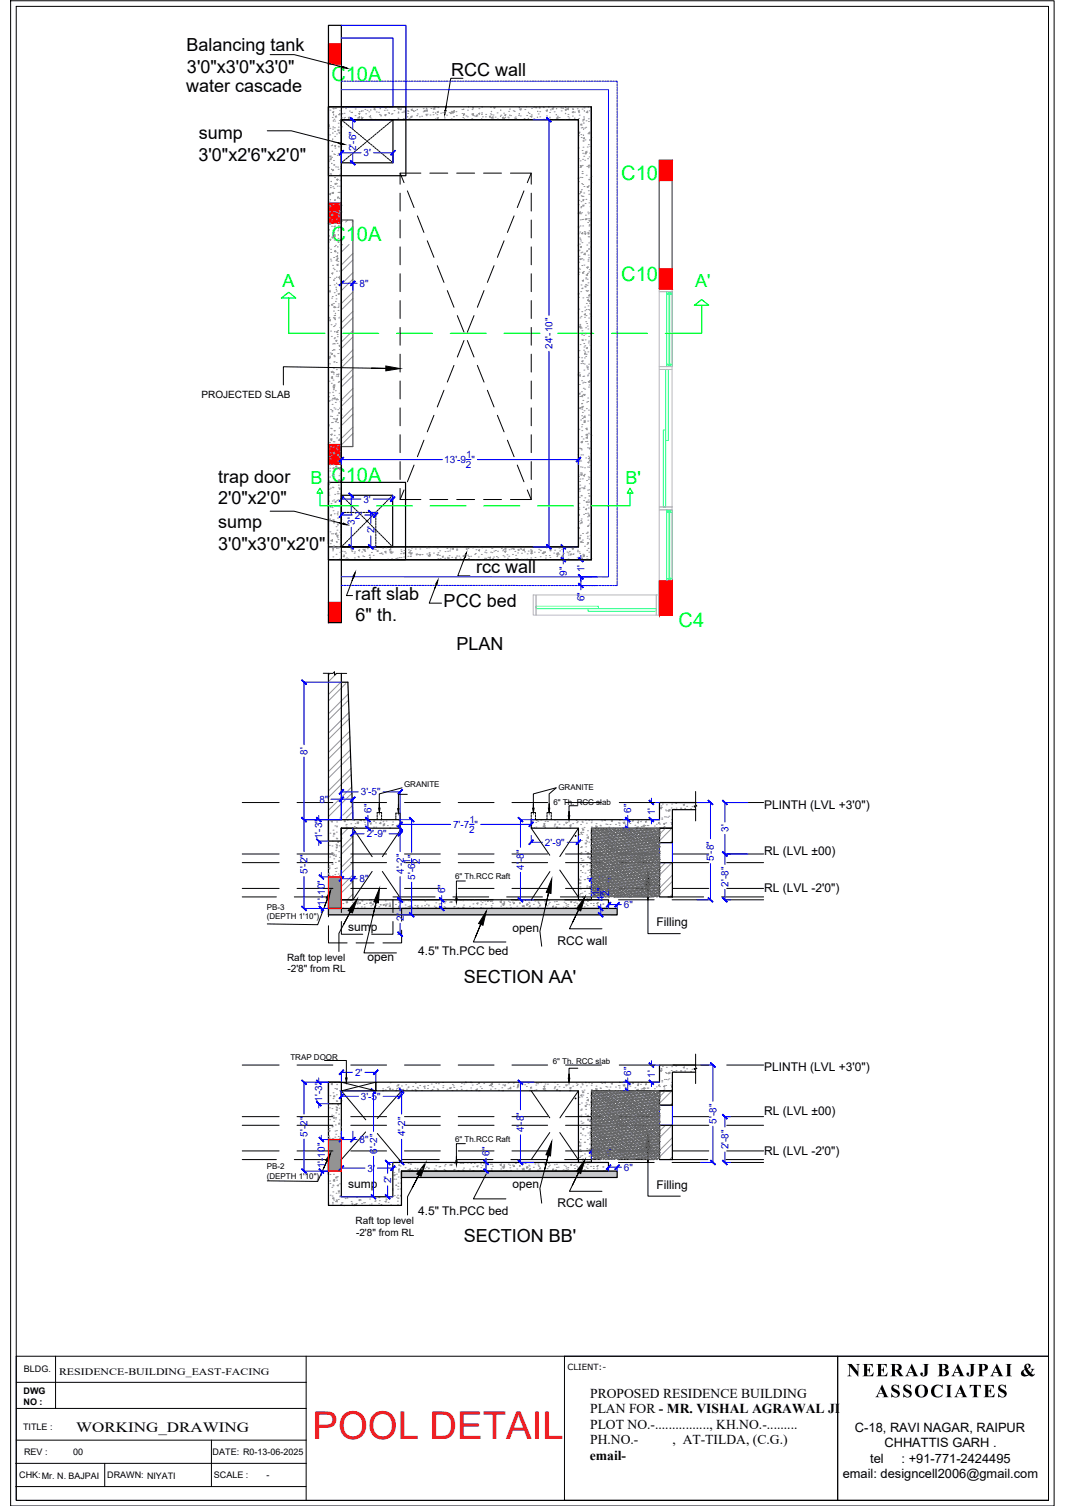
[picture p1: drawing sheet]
<svg xmlns="http://www.w3.org/2000/svg" width="297mm" height="420mm" viewBox="0 0 297 420" stroke-linecap="round" stroke-linejoin="round" font-family="sans-serif">
<defs><g id="words">
<text font-size="10.7" fill="#ed1f24" x="87.2" y="401.5">POOL DETAIL</text>
<g font-size="5.6" fill="#0f0">
<text x="92.4" y="22.6">C10A</text>
<text x="173.3" y="50.2">C10</text>
<text x="92.4" y="67.1">C10A</text>
<text x="173.3" y="78.4">C10</text>
<text x="92.4" y="134.4">C10A</text>
<text x="189.3" y="175">C4</text>
</g>
<g font-size="5.2">
<text x="236.2" y="384">NEERAJ BAJPAI &amp;</text>
<text x="244.1" y="389.8">ASSOCIATES</text>
</g>
<g font-size="5">
<text x="52" y="14.3">Balancing tank</text>
<text x="52.2" y="20.3">3'0&quot;x3'0&quot;x3'0&quot;</text>
<text x="125.8" y="21.2">RCC wall</text>
<text x="51.9" y="25.8">water cascade</text>
<text x="55.4" y="38.8">sump</text>
<text x="55.4" y="44.8">3'0&quot;x2'6&quot;x2'0&quot;</text>
<text x="60.9" y="134.7">trap door</text>
<text x="60.8" y="140.7">2'0&quot;x2'0&quot;</text>
<text x="60.9" y="147.4">sump</text>
<text x="60.8" y="153.4">3'0&quot;x3'0&quot;x2'0&quot;</text>
<text x="132.8" y="159.8">rcc wall</text>
<text x="99" y="167.3">raft slab</text>
<text x="99.2" y="173.3">6&quot; th.</text>
<text x="123.7" y="169.5">PCC bed</text>
<text x="127.3" y="181.3">PLAN</text>
<text x="129.4" y="274.2">SECTION AA'</text>
<text x="129.4" y="346.6">SECTION BB'</text>
</g>
<g font-size="5" fill="#0f0">
<text x="78.8" y="80.1">A</text>
<text x="193.9" y="80.1">A'</text>
<text x="86.6" y="135">B</text>
<text x="174.5" y="135">B'</text>
</g>
<text font-size="4" x="21.2" y="399.5">WORKING_DRAWING</text>
<g font-size="3.8">
<text x="164.6" y="390.1">PROPOSED RESIDENCE BUILDING</text>
<text x="164.6" y="394.3">PLAN FOR - MR. VISHAL AGRAWAL JI</text>
<text x="164.6" y="398.6">PLOT NO.-................, KH.NO.-.........</text>
<text x="164.5" y="407.2">email-</text>
<text x="164.6" y="403">PH.NO.-</text>
<text x="187.6" y="403">, AT-TILDA, (C.G.)</text>
</g>
<g font-size="3.6">
<text x="238.5" y="399.4">C-18, RAVI NAGAR, RAIPUR</text>
<text x="246.7" y="403.7">CHHATTIS GARH .</text>
<text x="235" y="412.4">email: designcell2006@gmail.com</text>
<text x="242.7" y="408.1">tel</text>
<text x="251.5" y="408.1">: +91-771-2424495</text>
</g>
<g font-size="3.3">
<text x="213.1" y="225.6">PLINTH (LVL +3'0&quot;)</text>
<text x="213.1" y="238.6">RL (LVL ±00)</text>
<text x="213.1" y="248.9">RL (LVL -2'0&quot;)</text>
<text x="97.1" y="259.8">sump</text>
<text x="143" y="259.9">open</text>
<text x="155.5" y="263.6">RCC wall</text>
<text x="183.1" y="258.4">Filling</text>
<text x="102.5" y="268.1">open</text>
<text x="116.6" y="266.5">4.5&quot; Th.PCC bed</text>
<text x="213.1" y="298.8">PLINTH (LVL +3'0&quot;)</text>
<text x="213.1" y="311.1">RL (LVL ±00)</text>
<text x="213.1" y="322.1">RL (LVL -2'0&quot;)</text>
<text x="97.1" y="331.4">sump</text>
<text x="143" y="331.6">open</text>
<text x="183.1" y="331.6">Filling</text>
<text x="116.6" y="339">4.5&quot; Th.PCC bed</text>
<text x="155.5" y="336.8">RCC wall</text>
</g>
<g font-size="2.8" fill="#00f">
<text x="99.4" y="42.2" transform="rotate(-90 99.4 42.2)">2'-6&quot;</text>
<text x="101.4" y="43.6">3'</text>
<text x="100.3" y="80">8&quot;</text>
<text x="154.1" y="97.3" transform="rotate(-90 154.1 97.3)">24'-10&quot;</text>
<text x="123.9" y="129.2">13'-9 &quot;</text>
<text x="130" y="130.6">2</text>
<text x="130" y="127.8">1</text>
<text x="101.3" y="140.2">3'</text>
<text x="98.9" y="146.4" transform="rotate(-90 98.9 146.4)">3'</text>
<text x="99" y="144.7">2'</text>
<text x="104.4" y="148.8" transform="rotate(-90 104.4 148.8)">2'</text>
<text x="158.1" y="160.6" transform="rotate(-90 158.1 160.6)">9&quot;</text>
<text x="163" y="159.7" transform="rotate(-90 163 159.7)">1'</text>
<text x="163" y="167.8" transform="rotate(-90 163 167.8)">6&quot;</text>
<text x="85.8" y="210.5" transform="rotate(-90 85.8 210.5)">8'</text>
<text x="100.6" y="221.9">3'-5&quot;</text>
<text x="89.1" y="224">8&quot;</text>
<text x="103.6" y="226.8" transform="rotate(-90 103.6 226.8)">6&quot;</text>
<text x="176.1" y="226.8" transform="rotate(-90 176.1 226.8)">6&quot;</text>
<text x="182.7" y="227.4" transform="rotate(-90 182.7 227.4)">1'</text>
<text x="102.3" y="233.6">2'-9&quot;</text>
<text x="126.4" y="231">7'-7 &quot;</text>
<text x="130.9" y="232.3">2</text>
<text x="130.9" y="229.7">1</text>
<text x="203.2" y="232.1" transform="rotate(-90 203.2 232.1)">3'</text>
<text x="89.9" y="234.1" transform="rotate(-90 89.9 234.1)">1'-3&quot;</text>
<text x="115.8" y="239.4" transform="rotate(-90 115.8 239.4)">&quot;</text>
<text x="152" y="236">2'-9&quot;</text>
<text x="85.8" y="243.8" transform="rotate(-90 85.8 243.8)">5'-2&quot;</text>
<text x="112.6" y="243.8" transform="rotate(-90 112.6 243.8)">4'-2&quot;</text>
<text x="114.5" y="240.9" transform="rotate(-90 114.5 240.9)">1</text>
<text x="115.8" y="245.4" transform="rotate(-90 115.8 245.4)">5'-6</text>
<text x="117.1" y="241" transform="rotate(-90 117.1 241)">2</text>
<text x="146.1" y="242.6" transform="rotate(-90 146.1 242.6)">4'-8&quot;</text>
<text x="199.1" y="240.2" transform="rotate(-90 199.1 240.2)">5'-8&quot;</text>
<text x="100.3" y="246.1">8&quot;</text>
<text x="124.2" y="249.2" transform="rotate(-90 124.2 249.2)">6&quot;</text>
<text x="166.2" y="246.2">1'</text>
<text x="167.2" y="249.9" transform="rotate(-90 167.2 249.9)">1</text>
<text x="168.5" y="251.5" transform="rotate(-90 168.5 251.5)">4 &quot;</text>
<text x="169.9" y="250" transform="rotate(-90 169.9 250)">2</text>
<text x="203.2" y="247.4" transform="rotate(-90 203.2 247.4)">2'-8&quot;</text>
<text x="90.6" y="252.7" transform="rotate(-90 90.6 252.7)">1'-10&quot;</text>
<text x="112.6" y="256.9" transform="rotate(-90 112.6 256.9)">2'</text>
<text x="174" y="253.4">6&quot;</text>
<text x="99" y="300.1">2'</text>
<text x="176.1" y="300.1" transform="rotate(-90 176.1 300.1)">6&quot;</text>
<text x="182.7" y="300.7" transform="rotate(-90 182.7 300.7)">1'</text>
<text x="89.9" y="307.4" transform="rotate(-90 89.9 307.4)">1'-3&quot;</text>
<text x="100.6" y="306.9">3'-5&quot;</text>
<text x="85.8" y="317.1" transform="rotate(-90 85.8 317.1)">5'-2&quot;</text>
<text x="113" y="317" transform="rotate(-90 113 317)">4'-2&quot;</text>
<text x="146.1" y="315.8" transform="rotate(-90 146.1 315.8)">4'-8&quot;</text>
<text x="199.8" y="313.5" transform="rotate(-90 199.8 313.5)">5'-8&quot;</text>
<text x="100.3" y="318.9">8&quot;</text>
<text x="105.2" y="321.9" transform="rotate(-90 105.2 321.9)">6'-2&quot;</text>
<text x="136.6" y="322.4" transform="rotate(-90 136.6 322.4)">6&quot;</text>
<text x="166.2" y="322.1">1'</text>
<text x="203.2" y="320.7" transform="rotate(-90 203.2 320.7)">2'-8&quot;</text>
<text x="90.6" y="326" transform="rotate(-90 90.6 326)">1'-10&quot;</text>
<text x="102.5" y="326.9">3'</text>
<text x="174" y="326.6">6&quot;</text>
<text x="109.1" y="330.1" transform="rotate(-90 109.1 330.1)">2'</text>
</g>
<g font-size="2.8">
<text x="56.2" y="111">PROJECTED SLAB</text>
<text x="80.1" y="268">Raft top level</text>
<text x="80.2" y="271.3">-2'8&quot; from RL</text>
<text x="99.2" y="341.4">Raft top level</text>
<text x="99.3" y="344.8">-2'8&quot; from RL</text>
<text x="16.5" y="383.6">RESIDENCE-BUILDING_EAST-FACING</text>
</g>
<g font-size="2.5">
<text x="6.6" y="382.7">BLDG.</text>
<text x="6.6" y="389">DWG</text>
<text x="6.6" y="392">NO :</text>
<text x="6.4" y="399.1">TITLE :</text>
<text x="6.7" y="405.9">REV :</text>
<text x="20.4" y="405.9">00</text>
<text x="59.3" y="405.9">DATE: R0-13-06-2025</text>
<text x="5.4" y="412.4">CHK:Mr. N. BAJPAI</text>
<text x="29.9" y="412.4">DRAWN: NIYATI</text>
<text x="59.6" y="412.4">SCALE :</text>
<text x="74.3" y="412.4">-</text>
</g>
<text font-size="2.4" x="158.3" y="382.1">CLIENT:-</text>
<g font-size="2.2">
<text x="112.7" y="219.6">GRANITE</text>
<text x="155.7" y="220.4">GRANITE</text>
<text x="154.3" y="224.7">6&quot; Th. RCC slab</text>
<text x="126.9" y="245.2">6&quot; Th.RCC Raft</text>
<text x="74.4" y="253.8">PB-3</text>
<text x="74.4" y="256.5">(DEPTH 1'10&quot;)</text>
<text x="81" y="295.8">TRAP DOOR</text>
<text x="154.2" y="297">6&quot; Th. RCC slab</text>
<text x="126.9" y="318.5">6&quot; Th.RCC Raft</text>
<text x="74.4" y="326.3">PB-2</text>
<text x="74.4" y="329">(DEPTH 1'10&quot;)</text>
</g>
</g></defs>
<!-- layer: DA-HATCH -->
<g fill="#c7c8ca" stroke="#c7c8ca" stroke-width=".28">
<path d="M112 326.7l60.1 1.8v-1.8zM112 326.7l60.1 1.8h-60.1z"/>
<path d="M91.6 253.4l80.5 1.8v-1.8zM91.6 253.4l80.5 1.8h-80.5z"/>
</g>
<!-- layer: 0 -->
<g fill="#000" stroke="#000" stroke-width=".28">
<path d="M95.8 18.6l1.1 .5-1.2-.1zM95 39.8l1.1 .5-1.2-.1zM124 30.8h.4l-.4 1.2zM107.6 102.1l4 .7-4 .7zM95.8 145.9l1.1 .5-1.2-.1zM130.1 154.2l-.3 1.2-.3-.1zM99.1 159.7l-.3 1.2-.3-.2zM122.1 161.8l-.2 1.3-.4-.2zM105.6 225.5h.4l-.2 1.2zM110.9 225.6h.4l-.2 1.2zM148.5 225.5h.5l-.2 1.2zM153 225.5h.3l-.1 1.2z"/>
<path d="M158.5 227.6h.4l-.2 1.2zM92.2 248.5l-.5 2.3-.7-.3zM99.6 250.8l-1.3 3.9-1.2-.7zM105.8 247.9l-.3 4-1.2-.3zM127.1 250.6h.4l-.2 1.2zM135.6 254.2l-.9 3.9-1.2-.5zM153.9 245.2l-.2 4.1-1.3-.3zM163.2 250.2l-1.2 3.9-1.2-.6zM180.7 243.1l.7 4h-1.4zM96.4 300.7h.4l-.2 1.2zM158.5 300.8h.4l-.2 1.2zM92.2 321.7l-.6 2.4-.8-.4z"/>
<path d="M118.7 324.3l-1.3 3.9-1.2-.7zM127.1 323.9h.4l-.2 1.1zM153.9 318.5l-.4 4-1.2-.3zM163.2 323.5l-1.2 3.9-1.2-.6zM180.7 316.4l.7 3.9h-1.4z"/>
</g>
<g fill="none" stroke="#000" stroke-width=".28">
<path d="M75.4 15.2h6.6l13.8 3.6-1.2-.3M74.5 36.5h6.7l13.7 3.5-1.1-.3M129.1 21.8h-3.4l-1.5 9 .2-1.2M103.6 102.7l4 .1-28.6-.5v5.1M75.4 142.6h6.6l13.7 3.5-1.2-.3M129.2 156.5l.5-1.1-2 5.3h3.4M98.2 162l.4-1.2-2 5.4h1.7M121.3 164.1l.4-1.1-2 5.3h3.4M112.1 219.8l-6.3 1.7v4v-1.2M155.1 219.8l-6.3 1.7v4v-1.2M155.2 219.8l-2 1.7v4v-1.2M113.6 221.6h-2.5v4v-1.2"/>
<path d="M161.2 224.8h-2.5v2.8v-1.2M90.5 252.9l.9-2.2-2.8 7.3-14.1-.2M95.8 257.9l1.9-3.5-3.2 6v5.1M104 255.6l.9-3.8-3.4 14.1h9.1M129.8 245.8h-2.5v4.8v-1.2M152.1 253l.9-3.9-2.4 10.7 .5 4.2M159.6 257.4l1.8-3.6-2.6 5.3h9.1M180.7 251.1v-4v13.4h9M132.5 261.6l1.6-3.7-2.1 4.9h9.1M90.5 295.9h6.1v4.8v-1.1M161.2 298h-2.5v2.8v-1.2M129.8 319.1h-2.5v4.8v-1.3"/>
<path d="M90.2 326.1l1-2.2-2.6 5.7-14.1-.2M115 331.4l1.8-3.6-3.1 6.1v5.1M151.9 326.2l1-3.9-2.3 9.2 .5 4.2M159.6 330.7l1.8-3.6-2.6 5.3h9.1M180.7 324.4v-4.1v13.4h9M4.5 378.4h287.9v40.2h-287.9zM15.5 378.4v14.5M85.4 378.4v40.2M157.4 378.4h76.2v40.2h-76.2zM233.6 378.4h58.8v40.2h-58.8zM4.5 385.7h81M4.5 392.9h81"/>
<path d="M4.4 408.3h81.1M4.4 414.7h81M4.5 401.8h81M29.2 408.3v6.4M59 401.8v12.9"/>
</g>
<!-- layer: RCC -->
<g fill="#8c9791" stroke="#8c9791" stroke-width=".28">
<path d="M91.6 244.6l3.6 9.7v-9.7zM91.6 244.6l3.6 9.7h-3.6z"/>
<path d="M91.6 317.9l3.6 8.8v-8.8zM91.6 317.9l3.6 8.8h-3.6z"/>
</g>
<!-- layer: PDF_Geometry -->
<path d="M183.9 80.5h3.6v.9h-3.6z" fill="none" stroke="#b9b9b9" stroke-width=".28"/>
<!-- layer: 01_wall -->
<path d="M183.9 44.7h3.6v35.8h-3.6zM95.2 61.4h3.2v63.2h-3.2zM183.9 162.1h3.6v9.5h-3.6z" fill="none" stroke="#545454" stroke-width=".34"/>
<!-- layer: PDF_Geometry -->
<path d="M91.6 171.6h3.6" fill="none" stroke="#000" stroke-width=".34"/>
<!-- layer: 01_wall elevation -->
<path d="M183.9 81.4h3.6v20.9h-3.6zM183.9 103.1h3.6v38.3h-3.6zM183.9 102.3h3.6v.8h-3.6zM183.9 141.4h3.6v.8h-3.6zM183.9 142.2h3.6v19.9h-3.6zM148.7 166h.8v5.6h-.8zM149.5 166h33.5v5.6h-33.5zM183 166h.9v5.6h-.9z" fill="none" stroke="#bababa" stroke-width=".28"/>
<!-- layer: 02_window -->
<path d="M185.9 81.4l1.6 .6h-1.6l1.6-.6v20.2h-1.6l1.6 .7v-.7l-1.6 .7zM186.6 82h.2v19.6h-.2zM185 120h.7v21.4h-.7zM185.7 103.1h.7v19.8h-.7zM185.9 142.2l1.6 .8v-.8l-1.6 .8h1.6v19.1l-1.6-.8h1.6l-1.6 .8zM186.6 143h.2v18.3h-.2zM149.5 169.1h17.4v.7h-17.4zM164 169.8h19v.7h-19z" fill="none" stroke="#0ff" stroke-width=".28"/>
<!-- layer: a. wall -->
<path d="M91.6 168h3.5" fill="none" stroke="#545454" stroke-width=".28"/>
<!-- layer: DA-HATCH -->
<g fill="none" stroke="#939598" stroke-width=".28">
<path d="M91.6 40h.1M91.6 34.9l.3-.1-.2 .4-.1-.1M91.7 35.3h.1M91.7 39.6l-.1 .1M91.9 37.6h.1M92 35.8h.1M92 30.7h.1M92.5 39.4h.1M92.7 32.8h.1M92.8 36h.1M92.8 31.3l.3-.1-.1 .3zM92.8 30.2h.1"/>
<path d="M93.1 39.7h.1M93.1 33.3h.1M93.3 35.6h.1M93.3 36.7h.1M93.3 33.8h.1M93.3 38.1h.1M93.3 30.2h.1M93.5 32.4l.1 .3M93.6 30.2h.1M93.9 37.4h.1M93.9 32.3l-.3 .3h.3M94.2 36.2l.1 .3"/>
<path d="M94.3 34.4h.1M94.3 36.4h.3M94.4 35.5h.1M94.4 31.9l.5 .1M94.5 37l.4-.1-.1 .3zM94.6 36.2l-.3 .2M94.6 33.6h.1M94.7 31.8h.1M94.7 30.9h.1M94.8 31.6l.1 .5M94.9 31.6l-.4 .4M95.1 37.7h.1"/>
<path d="M95.2 35.4h.1M95.2 37.8h.1M95.4 32.9h.1M96 31.6h.1M96 29.8h.1M96.1 32.8h.1M96.1 33.2v.2M96.1 33.2l-.3 .2M96.4 30.3h.1M96.5 33.4h.1M97.2 32.7v.3M97.2 29.8h.1"/>
<path d="M97.5 31h.1M97.5 32.6l-.2 .3 .3 .1M97.9 31.4h.1M98.1 33h.1M99 32.3h.1M99.1 30.4h.1M99.7 32.9h.1M99.9 32.8h.4M99.9 32.9l.4-.4v.5M100 31.7l.4-.1-.1 .3zM100.2 31.1h.1M100.2 33.4h.1"/>
<path d="M100.8 33.1h.1M100.8 33l.1 .4M101 32.8h.1M101.1 30.9h.1M101.1 32.9l-.2 .3 .3 .1M101.8 30.5h.1M102 31.8h.1M102.4 30.8h.1M102.9 31.2h.1M103 32.6h.1M103.2 32.9h.1M103.5 33.2h.1"/>
<path d="M103.8 29.8h.1M104.3 30.5h.1M104.3 30.1l.3-.2-.1 .4-.2-.2M104.4 33.4h.1M104.5 30.6h.1M104.8 33.3l-.1 .1M104.9 31.2h.1M105.6 31.3h.1M105.6 33.3h.1M106.1 32.1h.1M106.2 32.3h.1M106.2 33.3h.1"/>
<path d="M107.2 30.8h.1M107.4 32h.1M107.4 29.8v.3M107.5 30.1h.1M107.7 32l-.4 .1M107.7 32l-.1 .3-.3-.2M107.7 29.8l-.2 .3h.3M107.9 30.7h.1M108.3 31.5h.1M108.8 29.9h.1M109.1 31.8h.1M109.3 31.7h.1"/>
<path d="M109.9 30.9h.1M110.9 30.2h.1M111 31.5h.1M111 30.1l.1 .4M111.2 33.3h.1M111.4 30.1l-.3 .3h.3M111.8 30.6l.1-.2-.3 .1 .2 .1M112.1 31.3h.1M112.5 33.1h.1M112.5 31.3h.1M112.6 31h.1M113.7 31.7h.1"/>
<path d="M113.8 31.1h.1M114 33.1h.1M114.4 32.9h.1M114.7 30.5v.3M114.9 32.4v.3l-.3-.1M115 32.4l-.4 .1M115 30.4l-.2 .3h.3M115.1 30.8h.1M115.3 31.1h.1M115.7 30.9h.1M116.4 31.8h.1M117 32.6h.1"/>
<path d="M117.6 32.4h.1M118 31.2h.1M118 30.3h.1M118.3 30.8l.1 .3M118.7 30.7l-.3 .3h.3M118.9 32.3h.1M118.9 30.9l.3-.2-.1 .4zM118.9 30.4h.1M119.1 31.9h.1M119.9 32.1h.1M120.2 30.3h.1M120.7 31.3h.1"/>
<path d="M120.8 32h.1M120.8 30.4h.5M121 29.8h.1M121.2 30.1l.1 .4M121.3 30.1l-.4 .4M121.8 32h.1M122 31.1v.3M122.1 30h.1M122.3 32.8l-.4 .1M122.3 32.8l-.2 .3-.2-.2M122.3 31l-.3 .3 .3 .1M122.9 31.6h.1"/>
<path d="M123.4 31.5h.1M124 31.6h.1M124.5 32.1h.1M125.3 31.4h.1M125.6 31.4v.4M125.9 33.2h.1M125.9 31.1h.1M125.9 31.4l-.2 .3h.3M126.2 31.5h.1M126.2 31.2h.5M126.5 31.2l-.1 .3M126.5 31.2l-.3 .1 .2 .2"/>
<path d="M126.6 30.9l.1 .5M126.7 30.9l-.4 .4M127.2 31.2h.1M127.3 32.3h.1M128.8 30.6h.1M128.9 31.7h.1M129.1 32.8h.1M129.2 31.8l.1 .3M129.2 33.4l.3-.2v.2M129.6 31.7l-.3 .3h.3M130 32.3h.1M130.3 32.6h.1"/>
<path d="M130.4 30.7h.1M130.6 29.8h.1M131.6 31.8h.1M131.6 33.1h.1M131.7 30.6h.1M131.7 32l.4 .1M131.8 30.1h.1M132 31.8l.1 .4M132.1 31.7l-.4 .4M132.2 32.3h.1M132.7 32.5h.1M132.9 32.1v.3"/>
<path d="M133.2 32l-.2 .3h.3M133.6 30.3h.1M133.8 31.5l-.3 .2 .2 .2 .1-.3M134.3 31.9h.1M134.5 32.6h.1M135.4 32.6h.1M135.5 31.9h.1M136.5 32.4l.1 .3M136.7 31.8h.1M136.8 29.9h.1M136.8 32.3l-.2 .3h.3M137 32h.1"/>
<path d="M137.1 32.9h.4M137.5 32.6v.5M137.5 32.1h.1M137.5 32.6l-.3 .4M137.7 30.1l.4-.2-.1 .3zM138.1 32.7h.1M138.6 31.5h.1M138.7 33.2h.1M139.7 32.1h.1M140.1 32.7l.1 .3M140.5 31.6h.1M140.5 32.6l-.2 .3 .2 .1"/>
<path d="M140.5 33.1h.1M140.8 32.8h.1M140.8 32.1l.3-.1-.1 .3-.2-.2M141.6 32.7h.1M141.8 32.9h.1M141.9 31.1h.1M142.4 32.3h.1M143.1 30.9h.1M143.4 31.1h.1M143.5 32.9h.1M143.7 32.6h.1M143.8 33v.4"/>
<path d="M144.1 33l-.2 .2 .3 .1M144.6 32.2h.1M145 30.5l.2 .1 .2-.3-.4 .2M145 30.6h.1M145.1 32.3h.1M146.2 33.1h.1M146.4 30.6h.1M146.8 29.8h.1M146.9 32.2h.1M147.4 33.4h.1M147.6 31.7h.1M147.7 33.3v.1"/>
<path d="M147.8 32.5h.1M148 32.5l.4-.1-.1 .3zM148.2 32h.1M148.3 30.2h.1M148.8 29.9h.1M148.9 33.1h.1M149.3 30.1h.1M149.5 30.1h.1M150.1 31.8h.1M150.4 29.8v.4M150.5 32.6h.1M150.5 31.2h.1"/>
<path d="M150.7 29.8l-.2 .3h.2M151.4 29.8h.1M151.6 30h.1M151.6 33.3h.1M152 33.4h.1M152.5 32.9h.1M152.5 31.1l.2-.4-.4 .2 .3 .2M153.2 33.2h.1M153.2 32.7h.1M153.3 31.4h.1M153.5 30.6h.1M154 30.2l.1 .3"/>
<path d="M154.2 30.1h.1M154.3 33.4h.1M154.3 30.1l-.2 .3h.3M154.6 31.2h.1M155.2 33h.1M155.4 32.4h.1M155.7 32.8l-.4 .1 .3 .2 .1-.3M156 32.8h.1M156.5 30.1h.1M156.5 30.9h.1M156.9 30.2h.1M157.6 30.5l.1 .3"/>
<path d="M158 30.4l-.3 .3h.3M158.1 30.4l.4 .1M158.4 32.6h.1M158.4 31.9h.1M158.5 30.1v.5M158.5 30.1l-.4 .5M158.7 32.9h.1M159.6 32.4h.1M159.6 30.4h.1M159.7 30.5h.1M159.9 31.1l-.3 .2 .3 .2v-.3M161 30.4h.1"/>
<path d="M161.3 30.8v.3M161.3 37.8h.1M161.4 33.1h.1M161.4 31.4h.1M161.5 32.1h.1M161.6 30.7l-.2 .3 .3 .1M161.7 36.9l-.1 .3-.2-.2 .4-.1M162 34.6l.1 .3M162 37.5h.1M162.1 35.7h.1M162.1 38.4h.1M162.3 34.5l-.2 .3 .3 .1"/>
<path d="M162.3 30.4h.1M162.3 35.6h.1M162.4 33.7h.1M162.6 39.3h.1M162.6 33.3l.3 .2M162.6 39.4h.1M162.6 33.3l.4-.1-.1 .3M162.7 38.4v.3M162.9 30.1h.1M163 38.4l-.2 .3h.3M163.1 35.7h.1M163.2 39h.1"/>
<path d="M163.4 35.5h.1M163.4 33.7h.1M163.5 31.3h.5M163.9 31v.5M164 37.3h.1M164 31l-.5 .4M164 29.8h.1M164.1 33.1h.1M164.1 33.9h.1M164.2 37l.4 .1M164.3 37.3h.1M164.3 30.9h.1"/>
<path d="M164.4 39l.4-.1-.1 .3zM164.5 36.8l.1 .5M164.6 36.8l-.4 .4M164.7 33.5h.1M164.8 31.7h.1M164.8 38.4h.1M91.7 46.8h.1M91.7 54.2l.5 .1M91.7 45h.1M91.7 57.3l-.1 .1M91.7 57.4l-.1 .2M91.8 56.4h.1"/>
<path d="M92 57.7h.1M92 43.5l.1 .3M92.1 48.5h.1M92.1 53.9l.1 .5M92.1 44.4l.3-.2-.1 .4-.3-.2M92.2 51.8h.1M92.2 53.9l-.4 .4M92.2 48.6h.1M92.3 43.4l-.2 .3 .3 .1M92.4 40.6h.1M92.4 60l.4 .1M92.6 53.8l.3 .2"/>
<path d="M92.7 54h.1M92.7 47.3l.1 .4M92.8 59.7v.5M92.8 52.1h.1M92.8 53.8h.1M92.8 59.7l-.3 .4M92.9 57.1h.1M93 53.6l-.4 .2M93 53.7l-.2 .3M93 44.8h.1M93 43h.1M93 59h.1"/>
<path d="M93 47.3l-.2 .2 .3 .1M93.1 45.9h.1M93.1 52.5h.1M93.1 46.1h.1M93.3 55.9h.1M93.3 55.7h.1M93.3 49.5h.1M93.3 43.1h.1M93.3 40.7l.3-.1-.1 .3M93.3 40.7l.3 .2M93.4 41.3h.1M93.4 51.1l.1 .4"/>
<path d="M93.5 59.1h.1M93.6 46.6h.1M93.8 51.1l-.3 .3h.3M93.8 51.2h.1M93.9 59.3h.1M94.1 51.9h.1M94.1 43.3h.1M94.1 50.1h.1M94.1 54.9l.1 .4M94.1 46.6h.1M94.2 50l-.3 .1M94.2 50l-.1 .3-.2-.2"/>
<path d="M94.3 53.7h.1M94.3 42.8h.1M94.3 47.2h.1M94.3 40.8h.1M94.4 41h.1M94.4 54.9l-.2 .3h.3M94.5 56.5h.1M94.7 53.7h.1M94.8 48.6h.1M94.8 59.4l-.4 .1 .3 .2v-.3M94.8 58.8l.1 .3M94.9 51.9h.1"/>
<path d="M94.9 44.5h.1M95 40v.3M95.1 40.8h.1M95.1 59.1h.1M95.2 57.3h.1M95.2 58.7l-.3 .3 .3 .1M95.2 40l-.2 .3h.2M95.2 46.4v.1M161.2 59.5l.3 .2M161.3 41.3h.1M161.3 57.1h.1M161.3 59.5l.3-.1-.1 .2"/>
<path d="M161.3 50.7h.1M161.3 44.3h.1M161.4 59.4h.5M161.5 55.9h.1M161.5 54.1h.1M161.5 49.5l-.3 .3h.3M161.5 54h.1M161.8 46.7h.1M161.8 44.9h.1M161.8 46.2h.1M161.8 59.1l.1 .5M161.8 53.4l.1 .3"/>
<path d="M161.9 49.5h.1M161.9 59.1l-.4 .4M161.9 59.6h.1M162 58h.1M162 46.4l.3-.1-.1 .3-.3-.2M162.1 56.3h.1M162.1 57.6h.1M162.1 54.6h.1M162.2 52.9h.1M162.2 53.3l-.2 .3h.3M162.2 51.2h.1M162.2 59.4h.1"/>
<path d="M162.3 49.5h.1M162.3 54.8h.1M162.3 47.8h.1M162.3 48.4h.1M162.3 42h.1M162.4 46.1h.1M162.5 44.5h.1M162.5 42.8h.1M162.5 51.5h.1M162.5 55.8l.4-.1-.2 .3-.2-.2M162.6 57.2v.3M162.6 41.1h.1"/>
<path d="M162.6 54.8h.1M162.6 57.4h.3M162.8 53.8h.1M162.8 43.6h.1M162.9 52h.1M162.9 57.2l-.3 .2M163.1 44.7h.1M163.2 42.9h.1M163.2 56.8h.1M163.2 42.7l.3-.1-.1 .3zM163.4 55.6h.1M163.4 42.2v.4"/>
<path d="M163.5 48.9h.1M163.7 46.4h.1M163.7 42.2l-.2 .3h.3M163.7 52.1l.4-.1-.1 .3-.3-.1M163.8 41h.1M163.9 44.3h.1M163.9 59.2h.1M164 59.6h.1M164.1 53.2h.1M164.1 46.8h.1M164.1 40.3h.1M164.1 46.1l.1 .3"/>
<path d="M164.1 51.9h.1M164.2 50h.1M164.2 54.2h.1M164.3 56.6h.1M164.3 50.2h.1M164.3 43.8h.1M164.4 42.7h.1M164.4 46l-.2 .3h.3M164.5 59.4h.1M164.5 40.9h.1M164.5 46.3h.1M164.5 57.7h.1"/>
<path d="M164.6 56h.1M164.6 49.6h.1M164.7 54.3h.1M164.7 52.6h.1M164.7 53.6h.1M164.8 50.9h.1M164.8 49.9v.3M164.8 49.2h.1M91.7 66.9h.1M91.9 62.3v.3M91.9 79.6h.1M91.9 77.4h.1"/>
<path d="M91.9 66.8l.4-.1-.1 .4zM92.2 72.3h.1M92.2 69.6h.1M92.2 70.4h.1M92.2 62.2l-.2 .3h.3M92.3 72.8h.1M92.5 63.1h.1M92.5 61.3h.1M92.5 61.7h.1M92.6 66.1l.1 .3M92.8 74h.1M92.8 76.2v.3l-.3-.2"/>
<path d="M92.9 76.1l-.4 .1M92.9 74.8h.1M92.9 66l-.2 .3h.3M93 78.1h.1M93 78.2h.1M93 64.9h.1M93 71.8h.1M93 65.4h.1M93 65.8h.5M93.2 79.5h.1M93.2 67h.1M93.2 75.2h.1"/>
<path d="M93.3 68.8h.1M93.3 62.4h.1M93.3 77.6h.1M93.3 69.9v.3M93.4 65.5l.1 .5M93.5 70.3h.1M93.5 65.5l-.4 .4M93.5 63l-.3 .2 .2 .2 .1-.3M93.6 68.5h.1M93.6 62.4h.1M93.6 69.9l-.2 .2 .3 .1M93.7 71.5l.5 .1"/>
<path d="M93.8 61.1h.1M93.9 72.3h.1M94 73.7l.1 .3M94.1 72.1h.1M94.1 71.3v.5M94.1 72.4l-.4 .2 .3 .2 .1-.3M94.2 64.4h.1M94.2 71.3l-.4 .4M94.2 79.4h.1M94.2 72.9h.1M94.3 67.6h.1M94.3 66.5h.1"/>
<path d="M94.3 60.1h.1M94.3 73.7l-.2 .3h.3M94.4 62.9h.1M94.4 77.3l.5 .1M94.6 77.5h.1M94.6 75.6h.1M94.7 77.6h.1M94.7 77.6v.3M94.8 77v.6M94.8 68.3h.1M94.9 77l-.5 .5M94.9 66.5h.1"/>
<path d="M94.9 69.6h.1M95 72.9h.1M95 77.5l-.2 .3h.3M95.2 79.2h.1M95.2 61.8h.1M95.2 68.8l-.2 .1 .2 .1M95.5 68.2l-.3 .3M97 61.4l-.6 .6M97.4 68.2l-2.2 2.1M98.4 70.7l-3.2 3.2M98.4 76.1l-3.2 3.2M98.4 61.7l-.2 .3"/>
<path d="M98.4 72.5l-3.2 3.2M98.4 77.9l-3.2 3.2M161.2 63.2h.1M161.2 68.6h.2M161.3 76.5h.1M161.3 65.2h.1M161.3 70h.1M161.3 63.5h.1M161.4 74.8h.1M161.4 68.3l-.2 .1M161.4 73.2h.1M161.5 71.5h.1"/>
<path d="M161.5 75.9h.1M161.5 69.8h.1M161.6 68.1h.1M161.7 66.4h.1M161.7 75.1h.1M161.7 64.7h.1M161.8 72.1v.4M161.8 63h.1M161.8 66.8h.1M161.8 61.3h.1M161.8 68.9l.4-.2-.1 .4zM161.9 67.2h.1"/>
<path d="M162 70.5h.1M162.1 79.5h.1M162.1 72.1l-.3 .3h.3M162.1 65.1l.5 .1M162.3 72.2h.1M162.3 74.1h.1M162.3 70.4h.1M162.3 67.7h.1M162.3 61.3h.1M162.4 78.3l.4-.2-.2 .4zM162.4 75.9l.1 .4M162.5 64.9l.1 .4"/>
<path d="M162.5 63h.1M162.6 64.9l-.4 .3M162.6 61.2h.1M162.6 72.5h.1M162.7 75.8h.1M162.8 75.9l-.3 .3h.4M162.8 70.9l.4 .1M162.9 74h.1M162.9 64.6h.1M163.1 65.2l.3-.1-.1 .3-.2-.2M163.1 64.8h.1M163.2 79.8v.3"/>
<path d="M163.2 70.6v.5M163.2 70.6l-.3 .4M163.3 60h.1M163.3 61v.3M163.3 79.4h.1M163.4 77.5h.1M163.4 77.8h.1M163.4 76.7l.5 .1M163.5 79.7l-.3 .3 .3 .1M163.6 70.2h.1M163.6 61l-.2 .3h.3M163.7 68.4h.1"/>
<path d="M163.7 69.9h.1M163.7 79.6h.1M163.8 77.9h.1M163.8 76.4l.1 .5M163.9 76.2h.1M163.9 61h.1M163.9 74.5h.1M163.9 62.1h.1M163.9 76.4l-.4 .4M164 64.8v.4M164 72.9h.1M164 65.3h.1"/>
<path d="M164 78.9h.1M164 72.5h.1M164 74.5l-.4 .1 .3 .2 .1-.3M164 71.2h.1M164 66h.1M164.1 69.5h.1M164.2 67.8h.1M164.2 71.9h.1M164.2 75.9h.1M164.2 69.5h.1M164.3 66.1h.1M164.3 63h.1"/>
<path d="M164.3 64.4h.1M164.3 64.8l-.2 .3h.3M164.3 62.7h.1M164.3 75.2h.1M164.4 61h.1M164.5 62.8h.1M164.6 77.3h.1M164.6 67.4h.1M164.6 61.4l-.1 .3-.2-.1M164.7 68.7v.3M164.7 61.4l-.4 .1M164.7 75.5h.1"/>
<path d="M164.7 70.6h.1M164.8 68.8v.1M91.7 85.3h.1M91.7 99.8v.3M91.7 88.8h.1M91.7 99.7h.4M91.7 88.6h.1M91.8 81v.4M91.9 81.4h.1M92 99.7l-.3 .3 .3 .1M92 99.4l.1 .4M92.1 98.5h.1"/>
<path d="M92.1 81l-.2 .3h.3M92.1 99.4l-.4 .3M92.2 89.2l-.1 .3-.3-.1M92.2 92.4h.1M92.2 89.2l-.4 .1M92.3 90.6h.1M92.4 93.9h.1M92.5 84.9v.3M92.5 83.2h.1M92.7 97.8h.1M92.7 82.7h.1M92.8 96h.1"/>
<path d="M92.8 98.6l-.4 .2 .2 .1 .1-.3M92.8 84.8l-.2 .3h.3M93 88.6h.1M93 97.5h.1M93 86.8h.1M93 91.1h.1M93 84.7h.1M93 95.8h.1M93.1 99.3h.1M93.1 99.1h.1M93.2 94.5h.1M93.2 88.1h.1"/>
<path d="M93.2 88.7v.3M93.2 97.6h.1M93.2 81.7h.1M93.3 95.9h.1M93.3 99.5h.1M93.3 94.2h.1M93.3 88h.1M93.4 85.5l-.4 .2 .3 .2 .1-.3M93.5 88.6l-.2 .3h.3M93.6 90.4h.1M93.6 80.1h.1M93.7 83.4h.1"/>
<path d="M93.8 81.2h.1M93.9 92.5v.3M94 94.9l-.4 .2M94 95l-.1 .3-.3-.2M94 95.8h.1M94.1 93.9h.1M94.1 93.3h.1M94.2 98.6h.1M94.2 92.2h.1M94.2 85.8h.1M94.2 92.4l-.2 .3 .3 .1M94.3 86.6h.1"/>
<path d="M94.3 82l.2 .2 .2-.4-.4 .2M94.4 84.8h.1M94.4 85.4h.1M94.4 88.7h.1M94.6 96.3l.1 .3M94.6 97.5h.1M94.7 96.6h.3M94.8 98.6h.1M94.8 91.4l.3 .2 .1-.3-.3 .1M94.9 88.3h.1M94.9 96.3l-.2 .2M95 90.7h.1"/>
<path d="M95.1 83.1v.1M95.1 94h.1M98.4 92.2l-3.2 3.2M98.4 81.5l-3.2 3.2M98.4 86.9l-3.2 3.1M98.4 97.6l-3.2 3.2M98.4 83.3l-3.2 3.1M98.4 88.6l-3.2 3.3M98.4 94l-3.2 3.2M98.4 99.4l-3.2 3.2M161.2 87.3h.1M161.2 81.9l.3-.1-.1 .4-.2-.2"/>
<path d="M161.3 83h.1M161.4 99.7h.1M161.4 86.2h.1M161.5 97.8h.1M161.6 90.9l.1 .3M161.7 90.5h.1M161.8 88.7h.1M161.8 96.1h.1M162 81.4h.1M162 90.8l-.3 .3 .3 .1M162.1 88.3h.1M162.1 91.2l-.1 .4-.3-.2"/>
<path d="M162.1 91.2l-.4 .2M162.1 91.5h.1M162.2 99.8h.1M162.2 93.4h.1M162.3 87h.1M162.3 80.5h.1M162.3 92.3h.1M162.3 94.7l.1 .3M162.3 80.4h.1M162.6 83.1h.1M162.6 94.7l-.2 .3h.3M162.8 97.7h.1"/>
<path d="M162.8 93.6h.1M162.8 95.8h.1M162.9 96.8h.1M162.9 87.7l.4-.2-.1 .4-.3-.2M163 99.9h.1M163 88.5h.1M163 98.6l.1 .2M163.1 98.2h.1M163.1 85.7h.1M163.1 96.5h.1M163.1 86.7h.1M163.2 94.8h.1"/>
<path d="M163.2 93.1h.1M163.3 91.4h.1M163.4 89.7h.1M163.4 99.4h.1M163.4 98.5l-.3 .3h.3M163.4 88.1h.1M163.4 81.1h.1M163.5 86.4h.1M163.5 98.8h.1M163.5 84.7h.1M163.6 83h.1M163.6 90.3h.1"/>
<path d="M163.7 81.3h.1M163.8 91h.1M163.9 83.6v.3M163.9 96.9l-.4 .2M163.9 97l-.2 .3-.2-.2M163.9 81.1h.1M164 98.2h.1M164 91.8h.1M164 85.3h.1M164 83.1h.1M164.1 95.7h.1M164.1 86.4h.1"/>
<path d="M164.1 82.5l.5 .1M164.2 93.9h.1M164.2 95.2h.1M164.2 88.7h.1M164.2 82.3h.1M164.2 83.5l-.2 .3 .3 .1M164.2 84l.3-.1-.1 .3-.2-.2M164.4 86.5h.1M164.4 84.7h.1M164.5 96.3h.1M164.5 82.2v.5M164.5 87.4l.1 .3"/>
<path d="M164.6 82.2l-.4 .4M164.7 97.5h.1M164.8 88.4h.1M164.8 93.4h.1M164.8 93.4v.1M164.8 88.3h.1M164.8 87.4l-.2 .2 .2 .1M91.7 110.7h.1M91.7 111.8l.4-.1-.2 .3zM91.8 106.3h.1M91.9 109.6h.1M91.9 118.5l-.3 .3h.3"/>
<path d="M91.9 101.5h.1M92.1 116.1h.1M92.2 114.3h.1M92.2 119.5h.1M92.4 103.6v.3M92.4 105.4l.4 .1M92.4 119.6h.1M92.4 106.9h.1M92.5 117.9h.1M92.5 105.1h.1M92.5 116.2h.1M92.5 111.6h.1"/>
<path d="M92.6 114.5h.1M92.6 114.9h.1M92.6 112.8h.1M92.7 111.1h.1M92.7 117.9h.1M92.7 103.5l-.2 .3 .3 .1M92.7 105.2l.1 .4M92.8 109.4h.1M92.8 103.8h.1M92.8 105.1l-.4 .4M92.8 107.7h.1M92.9 106h.1"/>
<path d="M92.9 110.4h.1M92.9 116.8h.1M93 104.4h.1M93 108.7h.1M93 103.9h.1M93 108.2l.3-.2-.1 .3zM93 102.7h.1M93 111.2l.5 .1M93 107.4l.1 .4M93.1 101h.1M93.1 107.4h.1M93.1 113.8h.1"/>
<path d="M93.1 107.7h.4M93.2 100.9h.1M93.2 116.9h.1M93.4 107.4l-.3 .3M93.4 110.9l.1 .5M93.5 114.1h.1M93.5 110.9l-.4 .4M93.5 112.3h.1M93.5 109h.1M93.7 117l.4 .1M93.7 104.9h.1M93.7 117.7l.2-.3-.4 .2 .3 .1"/>
<path d="M93.8 101.1h.1M93.8 111.3v.3M93.8 103.1h.1M93.9 104.4h.1M94 115.9h.1M94.1 116.7v.5M94.1 111.2l-.2 .3h.2M94.1 117.9h.1M94.1 111.5h.1M94.1 116.7l-.3 .4M94.2 105.1h.1M94.2 114.3h.1"/>
<path d="M94.2 104.5l.3-.1-.1 .2zM94.3 106.7h.1M94.4 115.1l.1 .3M94.5 106.4h.1M94.6 119.4h.1M94.6 109.7h.1M94.7 113.9l.4-.2-.1 .3zM94.8 112.1h.1M94.8 115l-.2 .3h.3M94.9 110.3h.1M94.9 119.6h.1M95 119.2h.1"/>
<path d="M95.1 117.5h.1M95.1 103h.1M95.1 101.1h.1M95.2 115.8h.1M95.2 118.9v.3M95.2 114.1h.1M95.2 111.7h.1M98.4 103l-3.2 3.2M98.4 108.4l-3.2 3.2M98.4 113.7l-3.2 3.3M98.4 119.2l-3.2 3.1M98.4 104.8l-3.2 3.2"/>
<path d="M98.4 110.2l-3.2 3.2M98.4 115.6l-3.2 3.1M161.4 104.3l-.2 .3M161.4 104.8l.4 .1M161.4 104.3l-.2 .1M161.5 119.8h.1M161.5 104h.1M161.5 109.7v.3M161.6 107.3h.1M161.7 110.6h.1M161.8 104.5v.5M161.8 109.6l-.2 .3h.3"/>
<path d="M161.8 104.5l-.3 .4M161.9 117.2h.1M162 113.7l-.4 .1 .2 .2 .1-.3M162 101.4h.1M162.1 110.5l.4 .1M162.2 109.3h.1M162.2 119.1h.1M162.2 112.6h.1M162.2 116h.1M162.2 106.2h.1M162.2 113.5l.1 .3M162.3 114.2h.1"/>
<path d="M162.3 112.6h.1M162.3 118.4h.1M162.4 116.8h.1M162.4 115.1h.1M162.4 110.3l.1 .4M162.5 106.8h.1M162.5 113.4h.1M162.5 101.4h.1M162.5 110.3l-.4 .4M162.6 111.7h.1M162.6 105h.1M162.6 113.4l-.3 .3h.3"/>
<path d="M162.6 100.7l-.1 .3-.2-.2M162.6 110h.1M162.6 100.6l-.3 .2M162.7 108.3h.1M162.7 116.3l.5 .1M162.8 106.6h.1M162.8 117.8h.1M162.8 104.9h.1M162.9 103.3h.1M162.9 114.6h.1M162.9 117.3l.1 .3M162.9 101.6h.1"/>
<path d="M163 117.9h.1M163 117.6h.3M163.1 108.6h.1M163.1 116l.1 .5M163.2 106.7h.1M163.2 116l-.4 .5M163.2 110l-.3 .2M163.2 110.1l-.1 .3-.3-.2M163.2 117.3l-.2 .2M163.4 119.6l.3-.2v.4zM163.5 114h.1M163.6 102.1h.1"/>
<path d="M163.6 112.2h.1M163.6 119.9h.1M163.7 102.4l.1 .3M163.8 104.9h.1M163.9 103h.1M163.9 112h.1M163.9 117.5h.1M163.9 111h.1M164 104.6h.1M164.1 102.3l-.3 .3h.3M164.1 115.8h.1M164.1 114.4h.1"/>
<path d="M164.1 108h.1M164.2 101.6h.1M164.2 104.1h.1M164.3 107.4h.1M164.4 106.6h.1M164.4 106.2l.1 .3M164.4 106.3l-.3 .2 .2 .2M164.4 106.4l-.1 .3M164.6 117.3h.1M164.7 119.3h.1M164.8 106.1l-.3 .3h.3M164.8 115.8l-.2 .1 .2 .2"/>
<path d="M91.6 137.6h.2M91.6 134.3l.3-.1-.1 .3-.2-.1M91.7 139.8h.1M91.7 135.2h.1M91.7 138.1h.1M91.7 137.3l-.1 .1M91.8 136.5h.1M91.8 134.8h.1M91.8 125.3h.1M91.9 133.1h.1M91.9 123.4h.1M91.9 127.3h.1"/>
<path d="M91.9 131.4h.1M92 130.6h.1M92 129.7h.1M92.1 128h.1M92.2 126.3h.1M92.2 136.2h.1M92.2 124.6h.1M92.2 122.4l.1 .3M92.3 122.9h.1M92.3 121.2h.1M92.4 127h.1M92.6 122.3l-.3 .3h.3"/>
<path d="M92.6 132.6h.1M92.6 121.1l-.3 .1M92.6 121.1l-.1 .3-.3-.2M92.7 139.8h.1M92.7 135.9h.1M92.9 132.5h.1M92.9 136.1h.1M92.9 129.7h.1M92.9 124.8h.1M92.9 123.2h.1M92.9 126.2l.1 .3M93 130.6h.1"/>
<path d="M93 130.8l.2-.3-.4 .1 .3 .2M93.1 139.5h.1M93.1 133.1h.1M93.1 126.6h.1M93.1 120.2h.1M93.2 123.3h.1M93.2 121.5h.1M93.3 120.2h.1M93.3 126.2l-.3 .2h.3M93.3 137.9h.1M93.5 134.2h.1M93.6 130h.1"/>
<path d="M93.6 130l.1 .3M93.7 139.9l-.1 .3-.2-.2 .4-.1M93.8 125h.1M93.9 122.2h.1M93.9 139.6h.1M94 125.5h.1M94 130l-.3 .3h.3M94 137.8h.1M94.1 127l.3-.2-.1 .3zM94.1 137.2h.1M94.1 130.8h.1M94.1 124.3h.1"/>
<path d="M94.2 130.4h.1M94.3 139.4h.1M94.3 128.6h.1M94.4 137.8h.1M94.4 135.3h.1M94.4 133.9v.3M94.4 122.8l.4 .1M94.4 136.1h.1M94.5 134.4h.1M94.5 121.3h.1M94.5 132.7h.1M94.6 131h.1"/>
<path d="M94.6 127.5h.1M94.7 129.3h.1M94.7 130.7h.1M94.7 133.8l-.3 .3h.3M94.7 127.6h.1M94.7 122.5l.1 .5M94.8 125.9h.1M94.8 124.2h.1M94.8 132.2h.1M94.8 122.5l-.4 .4M94.9 136.5l.1-.3-.4 .2 .3 .2M94.9 122.6h.1"/>
<path d="M95 120.9h.1M95 137.7l.1 .3M95 128.6h.2M95.1 123h.1M95.2 137.8v.1M95.2 128.5l-.1 .2M98.4 124.5l-.1 .1M98.4 120.9l-3.2 3.2M161.2 126.8h.1M161.3 126.8l-.1 .1M161.3 132.9h.1M161.4 128.4l.1 .4"/>
<path d="M161.5 128.7h.3M161.6 138.7h.1M161.6 137h.1M161.6 134.3h.1M161.6 125.1h.1M161.7 135.3h.1M161.7 132.5h.1M161.7 128.3h.1M161.7 128.4l-.2 .3M161.8 133.6h.1M161.8 132h.1M161.8 136.2l-.3 .1"/>
<path d="M161.8 136.2l-.1 .3-.2-.1M161.9 130.3h.1M161.9 125.2h.1M162 128.6h.1M162 123.4h.1M162 126.9h.1M162.1 125.2h.1M162.1 138.2h.1M162.1 132.2v.4M162.1 123.5h.1M162.1 138.3h.1M162.1 132h.1"/>
<path d="M162.1 125.5h.1M162.2 121.8h.1M162.2 123.2l.3-.1-.1 .3-.3-.1M162.2 136.1h.1M162.3 120.1h.1M162.3 130.3h.1M162.4 133.6h.1M162.4 132.2l-.2 .3h.3M162.5 126.9h.1M162.6 122.5h.1M162.8 139.7h.1M162.8 136.1l.1 .3"/>
<path d="M163 132.3h.1M163 130.5h.1M163 135.6h.1M163.1 132.5l-.4 .2 .3 .1 .1-.3M163.1 138.9h.1M163.1 136l-.2 .3h.3M163.3 123.2h.1M163.3 121.3h.1M163.4 127.8h.1M163.4 122.1l.5 .1M163.5 139.9v.3M163.6 134.1h.1"/>
<path d="M163.6 121.1l.1 .4M163.7 123.1h.1M163.8 121.8l.1 .5M163.8 124.9h.1M163.8 139.8l-.2 .3 .3 .1M163.9 136.7h.1M163.9 130.3h.1M163.9 121.8l-.4 .5M163.9 123.9h.1M164 121.1l-.3 .3h.3M164 139.5h.1M164 133.1h.1"/>
<path d="M164.1 137.7h.1M164.1 133.7h.1M164.1 127.3h.1M164.1 127.9l.4 .1M164.1 120.9h.1M164.2 138.3h.1M164.3 136.7h.1M164.3 130.3h.1M164.3 128.8l-.3 .2 .2 .2 .1-.3M164.3 135h.1M164.3 125.1h.1M164.3 124.9l.1 .4"/>
<path d="M164.4 133.3h.1M164.4 128.5h.1M164.4 128.4h.1M164.5 131.6h.1M164.5 127.6v.5M164.5 129.9h.1M164.5 138.4l.3-.1v.3zM164.5 127.6l-.3 .4M164.6 128.2h.1M164.6 121.2h.1M164.6 126.5h.1M164.7 124.9l-.3 .3h.3"/>
<path d="M164.7 124.8h.1M164.8 123.1h.1M164.8 138.3h.1M164.8 133.7h.1M164.8 121.5h.1M164.8 133.8h.1M91.7 145.1h.4M91.9 145.4h.1M92 148.4h.1M92 144.8l.1 .4M92.1 151.7h.1M92.1 141.2l.1 .3"/>
<path d="M92.1 144.8l-.4 .4M92.2 143.7l.3-.1-.1 .3zM92.3 150.7h.1M92.3 140.5h.1M92.3 150.8l.5 .1M92.4 148.9h.1M92.5 141.1l-.3 .3h.3M92.6 141.6h.1M92.7 150.6l.1 .4M92.8 153.7h.1M92.8 150.5l-.4 .5M92.8 155.4h.1"/>
<path d="M92.8 148.9h.1M92.8 145l.1 .3M92.9 142.5h.1M92.9 152.5h.1M93 145.8h.1M93 152.3h.1M93 145.9h.1M93 153v.3l-.3-.2 .4-.1M93.2 144.9l-.3 .3h.3M93.2 143.3h.1M93.4 141.2h.1M93.5 156.1h.1"/>
<path d="M93.5 148.8l.1 .3M93.7 148.8h.1M93.7 154.6h.1M93.7 146.9h.1M93.8 151.1h.1M93.8 153h.1M93.9 151.3h.1M93.9 148.7l-.3 .3 .3 .1M93.9 149.6h.1M94 147.9h.1M94 143.2h.1M94.1 146.2h.1"/>
<path d="M94.1 150h.1M94.1 143.6h.1M94.1 144.5h.1M94.1 146.5h.1M94.1 142.8h.1M94.2 141.1h.1M94.2 152.6l.1 .4M94.3 150.5h.1M94.3 149.3l-.1 .3-.3-.1M94.3 149.3l-.4 .1M94.5 141.4h.1M94.6 152.5l-.3 .3 .3 .1"/>
<path d="M94.7 155.9h.1M94.7 148.5h.1M94.8 154.1h.1M94.8 151.8h.1M95 146.8h.1M95 140.6h.1M95.1 144.9h.1M95.2 145.8h.1M95.5 153.8h.1M95.8 155.2l.3-.2-.1 .4-.3-.2M95.8 154.9h.1M96.1 153.9h.1"/>
<path d="M96.3 156h.1M96.4 154.3h.1M96.4 152.6h.1M96.6 155.7h.1M97 156h.1M97.9 153v.2M98 153.7h.1M98.2 153.9h.1M98.2 152.9l-.2 .3h.3M98.8 154.3h.1M98.8 155.7h.1M98.9 154h.1"/>
<path d="M99.9 155.2h.1M99.9 155.4h.1M100 153.5l.4-.1-.2 .3zM100.9 154h.1M101.1 155.1h.1M101.2 153.2h.1M101.5 155.3h.1M101.5 153.2l.1 .4M101.6 153.6h.1M101.7 153.8h.1M101.9 153.2l-.3 .3h.3M102.4 153.1h.1"/>
<path d="M102.9 154.9h.1M103 154.9h.1M103 155.6l.4-.2-.1 .3zM103.5 152.5l.1 .2M103.6 154.1h.1M103.6 152.6l-.4 .1M104.1 154.9h.1M104.1 153.2h.1M104.4 152.8h.1M104.7 153.3h.1M105.2 153.6v.3M105.5 153.5l-.3 .3h.3"/>
<path d="M105.9 154.4h.1M106.3 154.4h.1M106.3 154.3h.1M106.6 154.6h.1M106.7 152.9h.1M107.3 153.9l.4-.1-.2 .3-.2-.1M107.5 154.3h.1M107.6 152.8h.1M108.1 156h.1M108.5 153.4h.5M108.8 153.9v.3M108.8 153.9h.1"/>
<path d="M108.9 153.1l.1 .4M109 154.3h.1M109 153.1l-.4 .4M109.1 153.8l-.2 .3h.3M109.2 155.9h.1M109.3 154.2h.1M109.3 152.5h.1M109.4 154h.1M110.7 155.9l-.1 .2M110.7 155.8l-.4 .2 .2 .1M110.8 155.7h.1M111.3 155.6h.1"/>
<path d="M111.7 154.5h.1M111.8 153.4h.1M111.8 155.6h.1M111.9 153.9h.1M112.4 154.2l.1 .3M112.6 155.4h.1M112.6 153.6h.1M112.8 154.1l-.3 .3 .3 .1M113.7 155.2h.1M113.8 152.6h.1M113.9 153.4h.1M114 154.2l.4 .1"/>
<path d="M114.3 153.9l.1 .5M114.4 155.2h.1M114.4 154.6h.1M114.4 153.9l-.4 .4M114.5 153.5h.1M114.5 155.2h.1M114.6 154.3l.3-.1v.3zM114.8 152.9h.1M115.8 153.2h.1M116.1 154.5v.4M116.2 154.8h.3M116.4 154.5l-.2 .2"/>
<path d="M116.5 152.7h.1M116.7 154.7h.1M117 154.9h.1M117.1 153.2h.1M117.1 154.7h.1M117.7 154.7h.1M118.9 152.7l.3-.1-.1 .3-.3-.2M119 154.6h.1M119 152.7h.1M119.2 152.8h.1M119.4 155l.4 .1M119.6 154.5h.1"/>
<path d="M119.7 152.8h.1M119.7 154.2h.1M119.7 154.9l.1 .3M119.8 154.8v.4M119.8 154.8h.1M119.8 154.8l-.3 .4M120.1 154.8l-.3 .3h.3M120.3 152.6h.1M120.9 154.3h.1M121.9 152.9h.1M122.1 155.9h.1M122.2 154.2h.1"/>
<path d="M122.2 154.6l-.1 .3-.2-.1M122.3 154.6l-.4 .1M122.6 154.9h.1M122.6 153.7h.1M122.8 155.9h.1M123.4 155.2v.3M123.4 155.4h.3M123.7 155.1l-.3 .3M124 155.7h.1M124.1 153.9h.1M124.6 153h.1M124.8 155.5h.1"/>
<path d="M124.8 155.9l.5 .1M124.8 153.8h.1M125.2 155.6v.5M125.3 155h.1M125.3 155.6l-.4 .4M125.4 153.7h.1M125.6 153.2h.1M126 155.5h.1M126.4 153.3l.1-.3-.3 .1 .2 .2M127 155.5v.3M127.3 153.5h.1M127.3 153.2h.1"/>
<path d="M127.3 155.4l-.2 .3h.3M127.4 155.1h.1M127.4 153.4h.1M128 155.2h.1M128.3 155.7h.1M128.5 152.7h.1M129 152.6h.1M129.2 155.1h.1M129.5 155l-.1 .3-.2-.1 .3-.2M129.9 154.8h.1M130 153.1h.1M130 153.2h.1"/>
<path d="M130.4 154.9h.1M130.5 153h.1M130.6 155.8l.1 .3M130.7 155.3h.1M131 155.7l-.3 .3h.3M131.3 155.2h.1M131.7 152.7h.1M131.8 152.9h.1M132.4 154.6h.1M132.5 156.1h.1M132.6 154.4h.1M132.6 152.7h.1"/>
<path d="M132.8 153.4h.1M133.4 155.4h.1M133.4 153.5l.4-.1-.1 .3-.3-.2M133.6 152.5v.1M133.7 152.6h.1M133.7 152.5l.2 .1M134.2 154.7h.1M134.2 156.1h.1M134.4 152.8h.1M134.6 156l-.1 .1M135.1 155.7h.1M135.2 154.1h.1"/>
<path d="M135.5 153.5h.1M135.5 155.8h.1M135.5 156h.1M135.6 154.2h.1M136.1 155.5h.1M136.5 155.6l.3-.2-.1 .3zM136.8 154.1h.1M137.1 152.9h.1M137.2 154.2h.1M137.2 152.6v.4M137.4 155.8h.1M137.5 152.6l-.2 .2 .3 .1"/>
<path d="M137.7 155.4h.1M137.8 153.8h.1M138.2 153.6h.1M138.4 155.3h.1M138.8 153.8h.1M138.8 155.6h.1M139.8 153h.1M140.2 153.7h.1M140.3 155h.1M140.4 153.4h.1M140.4 152.6l.4 .1M140.6 155.4h.1"/>
<path d="M140.6 152.5l-.2 .2M140.8 152.5v.3M140.8 153l.1 .2M140.9 153.7h.1M141.1 153.8l-.1 .3-.3-.2 .4-.1M141.2 152.9l-.3 .3h.3M141.4 154.8h.1M141.5 155.7h.1M141.9 155.2h.1M142 153.4h.1M142.5 153.2h.1M142.9 154.7h.1"/>
<path d="M143 153h.1M143.1 153.2h.1M143.3 153.2h.1M143.6 153.8h.1M143.8 156l.3-.2-.1 .3zM143.8 154.9h.1M144.2 155.8h.1M144.4 154.3h.1M144.5 153.2v.4M144.8 153.2l-.2 .3h.3M145.2 153h.1M145.2 153.2h.1"/>
<path d="M145.4 156h.1M145.5 154.3h.1M145.5 152.7h.1M145.8 153.5h.5M146.1 152.7h.1M146.2 153.2v.5M146.3 156h.1M146.3 153.2l-.5 .4M146.3 154h.1M146.9 156h.1M147 154.5h.1M147.3 153.8h.1"/>
<path d="M148 153.4h.1M148 155.7h.1M148.1 154h.1M148.1 153.6l.1 .3M148.3 154.3h.1M148.4 154.2l-.4 .1M148.4 154.2l-.1 .3-.3-.2M148.5 153.5l-.3 .3h.3M148.9 156.1h.1M149 154.1h.1M149.2 155.5h.1M149.6 156.1h.1"/>
<path d="M150.2 154.1h.1M150.2 153.2h.1M150.7 155.3h.1M150.7 153.5h.1M150.7 153.6h.1M151.2 154.3h.5M151.6 154v.5M151.7 154l-.4 .4M151.7 154.2h.1M151.8 153.9v.3M151.8 154.1h.3M152.1 155.7h.1"/>
<path d="M152.1 153.8l-.3 .3M152.2 155h.1M152.3 152.7l.4-.1-.2 .3zM153.2 155h.1M153.2 152.7h.1M153.3 153.3h.1M153.4 155.5h.1M153.4 153.6h.1M153.4 153.7h.1M154.4 154.3h.1M154.7 153.5h.1M155.2 154.5h.1"/>
<path d="M155.3 155.3h.1M155.3 154.7l.4-.1-.1 .3-.3-.1M155.4 154.2v.3M155.7 154.1l-.2 .3 .3 .1M155.9 154.6h.1M155.9 152.9h.1M156.1 153.7h.1M156.6 153.2h.1M156.6 155.2h.5M157 154.9l.1 .4M157.1 154.9l-.4 .4M157.1 154.4h.1"/>
<path d="M158.1 154h.1M158.4 156h.1M158.5 154.3h.1M158.5 154.9h.1M158.5 152.6h.1M158.8 153.8h.1M159 154.5l.1 .4M159.4 154.5l-.3 .3h.3M159.6 153.1l.3-.1-.1 .3-.2-.2M159.8 154.7h.1M159.8 152.8h.1M159.9 154.5h.1"/>
<path d="M161 155.6h.1M161 153.9h.1M161.1 152.7h.1M161.1 153.5h.1M161.2 147.2l.1 .3M161.3 147.2h.1M161.3 145.5h.1M161.4 143.8h.1M161.4 143.5h.1M161.4 150.2h.4M161.4 141.7h.1M161.5 142.1h.1"/>
<path d="M161.5 140.4h.1M161.5 154h.1M161.6 147.2l-.2 .2h.3M161.7 154.4h.1M161.8 146.1h.1M161.8 149.9v.5M161.8 149.4h.1M161.8 149.9l-.4 .4M162 145.2h.1M162 151v.3M162.1 156h.4M162.1 151.2h.1"/>
<path d="M162.1 144.8h.1M162.1 156.1l.4-.4v.4M162.3 151l-.2 .3h.2M162.4 145.6l-.3 .2 .2 .1 .1-.3M162.4 150.7h.1M162.5 148.8h.1M162.5 151.3h.1M162.6 154.6h.1M162.6 155.2l.4-.2-.1 .3zM162.7 141.5h.1M162.7 154.9v.3M162.8 143.5h.1"/>
<path d="M163 152.4h.1M163 154.8l-.2 .3h.3M163.3 143.3h.1M163.5 148.8h.1M163.5 156h.1M163.6 155.2h.1M163.7 153.5h.1M163.7 141.9l-.4 .2 .2 .1 .1-.3M163.7 151.8h.1M163.7 140.9h.1M163.7 148.7h.1M163.8 150.2h.1"/>
<path d="M163.8 148.5h.1M163.8 146.9h.1M163.8 156h.1M163.8 149.6h.1M163.8 144.2h.1M163.9 143.2h.1M163.9 146.8h.1M164 145.1h.1M164 143.4h.1M164 153h.1M164 146.6h.1M164.1 141.7h.1"/>
<path d="M164.1 140.1h.1M164.2 140h.1M164.2 151.3l-.1 .3-.3-.1 .4-.2M164.2 154.1h.1M164.2 143.7l.1 .3M164.3 150.4h.1M164.5 146.2h.1M164.5 149.5h.1M164.5 143.6l-.2 .3 .3 .1M164.6 141.3h.1M164.8 155.8h.1M92.1 187.9l-.5 .5"/>
<path d="M93.9 187.9l-2.3 2.3M95.2 190.2l-3.6 3.6M96.4 190.7l-4.8 4.8M97.1 193.6l-5.5 5.5M97.2 195.4l-5.6 5.5M97.3 198.8l-5.7 5.7M97.4 200.5l-5.8 5.8M97.5 204l-5.9 5.9M97.6 205.7l-6 6M97.7 209.2l-6.1 6.1M97.8 210.9l-6.2 6.2M97.9 214.4l-6.3 6.2"/>
<path d="M98 216.1l-6.4 6.4M98.1 219.6l-6.5 6.5M91.9 235.8h.1M91.9 239.1h.1M92 232.5h.1M92.3 228.7l.1 .3M92.4 229.2l.3-.2-.1 .4zM92.5 237.9h.1M92.6 236h.1M92.6 228.7l-.2 .2h.4M92.7 234.7h.1M92.8 228.7h.1"/>
<path d="M92.9 233.3h.1M92.9 231.6h.1M92.9 238h.1M93 232.5l.1 .3M93.1 239.6h.1M93.3 238.4l-.4 .2 .3 .2 .1-.3M93.4 230.4h.1M93.4 232.4l-.3 .3h.3M93.6 238.9h.1M93.6 238.5h.1M93.6 237.2h.1M93.7 235.5h.1"/>
<path d="M93.8 233.8h.1M93.8 236.3v.3M93.8 232.2h.1M93.9 230.5h.1M93.9 235.8h.1M93.9 230.7h.1M93.9 234h.1M93.9 229.3h.1M93.9 228.8h.1M93.9 233.9h.1M94.1 236.2l-.2 .3h.2M94.4 237.6h.1"/>
<path d="M94.5 234.7l-.4 .2 .3 .2 .1-.3M94.6 236h.1M94.7 239.2h.1M95.2 233.8h.1M95.2 227.8l-.4 .5M95.2 224.2l-3.6 3.6M95.3 231.1h-.1M96 228.8h.1M96 229l.1 .3M96.3 228.9l-.2 .3h.3M96.4 230.2h.1M96.6 230h.1"/>
<path d="M96.6 230.8h.1M96.9 228.8h.1M97.1 231.1l-1.9 1.9M97.8 229.8h.1M98.2 221.3l-3 2.9M98.3 224.7l-2.7 2.8M98.3 226.5l-1.7 1.8M98.4 238.7l-3.2 3.2M98.4 235.1l-3.2 3.2M98.4 233.3l-3.2 3.3M98.7 228.9h.1M98.8 230.6h.1"/>
<path d="M99.1 229.8h.1M99.3 230.9h.1M99.6 229.3l.1 .3M99.8 229.6h.1M99.9 229.2l-.2 .3h.3M100 229.4l-.1 .4-.2-.2M100 229.4l-.3 .2M100.4 228.9h.4M100.7 228.7l-.2 .2M100.8 228.7v.3M101.4 229h.1M101.7 229.4h.1"/>
<path d="M101.8 230.1h.1M102 231h.1M102.9 231h.1M103 229.2h.1M103.3 229.6v.3M103.6 229.5l-.3 .3 .4 .1M104.1 229.1h.1M104.2 230.8h.1M104.2 229.1h.1M104.3 229h.1M104.7 229.6h.1M104.8 230.8h.1"/>
<path d="M105.8 229.7h.5M106.2 228.8h.1M106.2 229.4v.5M106.3 229.4l-.4 .4M106.8 230.4h.1M106.8 229.2h.1M106.9 228.7h.1M106.9 229.9l.1 .4M107 230.2h.3M107.2 229.9l-.2 .2M107.3 229.8l-.4 .2 .3 .2 .1-.3M107.7 229.1h.1"/>
<path d="M108 230.3h.1M109.3 230.2h.1M109.4 230h.1M109.5 229.3h.1M110.5 230.3l.1 .2M110.9 230.2l-.3 .3h.4M111.1 228.8h.1M111.2 230.5l.5 .1M111.3 229.9h.1M111.6 230.3v.4M111.7 230.2l-.4 .4M112 229.7h.1"/>
<path d="M148.2 230.3h.1M148.2 230.9h.1M148.3 230l-.1 .1M148.9 230.9h.1M149.4 229.5h.1M149.5 230.8h.1M149.6 228.9h.1M150 229.1h.1M150.8 228.8h.1M151.4 230.5h.1M151.6 230.4v.3M151.8 230.4h.1"/>
<path d="M151.9 230.8h.1M151.9 230.3l-.2 .3h.3M152 229.7l-.4 .2 .3 .1 .1-.3M152 229.2h.1M152.7 229.2h.1M154.6 230.5h.1M154.6 228.8h.1M154.6 230.1h.1M154.8 229.9h.1M155.2 230.7l.1 .3M155.4 229.3h.1M155.6 230.6l-.3 .3h.3"/>
<path d="M155.9 230h.1M156 231.1h.1M157.2 230.1h.1M157.7 229.4h.1M157.8 229.7h.1M158.1 229.4h.1M158.8 231l.1 .1M159 230.5h.1M159.2 230.9l-.1 .2M159.3 230.1l-.1 .4-.3-.2M159.3 230.1l-.4 .2M159.7 229.8h.1"/>
<path d="M160.7 228.9h.1M160.8 229.5h.1M161 229.3h.1M161.5 232.8h.1M161.5 234.8h.1M161.6 238.1h.1M161.9 230h.1M161.9 236.4h.1M162 239.5h.1M162 238.3h.1M162.1 237.8h.1M162.1 236.4h.1"/>
<path d="M162.1 236.2h.1M162.2 234.5h.1M162.3 232.8h.1M162.3 231.1h.1M162.3 229.1h.1M162.3 232.2l-.3 .1M162.3 232.2l-.1 .3-.2-.2M162.4 229.4h.1M162.5 231.3l.1 .3M162.6 232.2h.1M162.6 240h.1M162.9 231.3l-.3 .3h.3"/>
<path d="M162.9 230.8h.1M163.2 235.2v.3M163.2 237.5h.1M163.2 228.7h.3M163.4 236.3h.1M163.4 234.4h.1M163.5 229.7h.1M163.5 235.1l-.2 .3h.3M163.6 233h.1M163.7 234.8h.1M163.7 233.7l.4 .1M163.8 238.2h.1"/>
<path d="M163.9 231.8h.1M163.9 239l.1 .3M164 238h.1M164 233.4l.1 .5M164.1 233.4l-.4 .4M164.1 237.9l-.4 .1 .3 .2 .1-.3M164.2 228.9h.1M164.3 235h.1M164.3 238.9l-.3 .3h.3M164.3 238.2h.1M164.3 239.5l.5 .1M164.6 239.2h.1"/>
<path d="M164.7 237.5h.1M164.7 234.3h.1M164.7 235.8h.1M164.7 239.2l.1 .5M164.8 232.4h.1M164.8 234.1h.1M164.8 239.2l-.4 .4M164.8 235.9h.1M164.9 229.5h.1M164.9 230.7h.1M165 229h.1M166.1 230.4h.1"/>
<path d="M166.2 229.8h.1M166.5 230.5v.3l-.3-.1 .4-.2M167.3 230.3h.1M167.5 230.4h.1M167.6 228.7h.1M167.9 229h.1M168.4 228.8l.5 .1M168.7 228.7l-.2 .2M168.8 228.7l.1 .3M169 229.9h.1M169.3 230h.1M169.8 230.8h.1"/>
<path d="M170.1 230h.1M170.5 229l.4-.1-.2 .3zM171.7 230h.1M172.5 229.6h.1M172.7 229.7h.1M172.7 230.3h.1M172.8 228.7v.1M172.8 228.7h.1M172.8 228.7h.3M173.5 231.1h.3M173.7 229.4h.1M173.9 229.6l.4 .1"/>
<path d="M174.2 229.3l.1 .5M174.3 229.3l-.4 .4M174.4 230.1h.1M175.2 231.1h.1M175.3 229.4h.1M175.7 229.2h.1M175.7 229.7h.1M176.4 228.8v.3M176.7 228.7l-.3 .3h.3M177.1 230.3h.1M177.5 230.8h.1M177.8 230.7h.1"/>
<path d="M177.9 229h.1M178.1 229.3l-.3 .1 .2 .2 .1-.3M178.6 229.2h.1M178.8 230.6h.1M178.9 228.7h.1M179.2 230.5h.5M179.6 230.2l.1 .4M179.7 230.2l-.4 .4M179.8 230.3h.1M180 229.1v.3M180.3 229l-.2 .3 .3 .1M180.5 230.3h.1"/>
<path d="M180.7 230.3h.1M181.6 228.7h.1M182.5 230.5h.1M183 230h.1M183.6 229.4l.1 .3M183.9 229.9h.1M184 229.4l-.3 .3h.3M184 225.5l.4 .1M184.4 224.8h.1M184.4 225.2v.5M184.4 225.2l-.3 .4M184.5 225.3h.1"/>
<path d="M184.6 228.6h.1M184.6 228.2h.1M184.7 224.3h.1M185 231h.1M185.2 229.7h.1M185.2 230.6h.1M185.3 227.9h.1M185.4 229.7l-.3 .1M185.4 229.7l-.1 .3-.3-.1M185.6 226h.1M185.6 231.1l-1.7 1.6M185.7 229.6h.1"/>
<path d="M185.7 227.9h.1M185.8 226.2h.1M185.8 224.5h.1M186.2 228h.1M186.3 226.2l.3 .2M186.6 227.7h.1M186.6 225.9v.3M186.6 225.9h.1M186.6 226l-.3 .1M186.6 226.1l-.1 .3M186.9 225.8l-.3 .3 .3 .1M187.1 229.5h.1"/>
<path d="M187.2 225.4h.1M187.3 228.7h.1M187.3 229.7v.3M187.3 224.3h.1M187.3 230.8h.1M187.4 231.1l-3.5 3.5M187.5 229.8l-.1 .2h.1M187.5 234.5l-.5 .6M187.9 225.7h.1M188 223.9h.1M188.4 225.8h.1M188.5 224.2h.1"/>
<path d="M188.6 225.5h.1M189.8 225.5h.1M189.9 225.5h.1M190.6 224.5l.3-.1-.1 .3zM191 225.6h.1M191.5 225h.1M192.6 225.6h.1M193 225h.1M193.6 225.2h.1M91.6 243.8h.3M91.6 244.5l.4 .1M91.8 241.6h.1"/>
<path d="M91.9 243.5l-.3 .3M91.9 244.2l.1 .4M92 244.2l-.3 .4M92 242.1l-.3 .2 .2 .1 .1-.3M92.6 241.1h.1M92.7 244.4h.1M92.7 241h.1M92.8 244.5h.1M93.4 244h.1M93.4 242.3h.1M93.5 240.6h.1M93.6 243.2h.1"/>
<path d="M93.9 242.2h.1M94.3 243.8h.1M94.4 240.1l.1 .3M94.7 244.3l.3 .2 .1-.3-.4 .1M94.8 240l-.3 .3 .4 .1M94.9 243h.1M95 241.2h.1M95.2 243.9v.3M95.6 253.4h.1M95.6 253.6h.1M95.6 252.1h.1M95.6 253.5v.1"/>
<path d="M96.6 251.9h.1M96.6 251.5v.3M96.7 251.8h.1M96.9 251.5l-.3 .3h.3M97.7 251.1l.4 .1M98 251l-.3 .2M98 251l.1 .3M98.2 253.4h.1M98.3 251.7h.1M98.4 240.5l-3.2 3.2M98.4 253.5h.1M98.4 244.1l-3.2 3.2"/>
<path d="M98.4 249.5l-1.5 1.5M98.4 245.9l-3.2 3.2M98.6 252.9h.1M99.4 251.9h.1M99.7 253.3h.1M99.7 251.5h.1M99.9 251.9l-.3 .2M99.9 251.9l-.1 .3-.3-.1M100.2 251.8v.3M100.5 251.8l-.2 .3h.3M100.8 253h.1M100.9 251.3h.1"/>
<path d="M101 251.3h.1M101.5 252.3h.1M101.6 253.1h.1M102.2 252h.1M102.7 253.5h.1M103 251.1h.1M103.1 251.9l.4 .1M103.4 252.7h.1M103.4 251h.1M103.5 251.7v.4M103.5 251.7l-.4 .4M103.8 252.1l.1 .4"/>
<path d="M104.2 252.1l-.3 .3h.3M104.5 251.8h.1M104.8 252.6h.1M104.9 252.1h.1M105.7 253h.1M106 252.3h.1M106.1 252.5h.1M106.8 252.4l.4-.1-.1 .3-.3-.1M107.4 251.3h.1M107.5 252.5v.3M107.6 252.2h.1M107.8 252.4l-.2 .3h.3"/>
<path d="M108 252.2h.1M108.5 252.8l.5 .1M108.6 252h.1M108.6 252.5h.1M108.9 252.5v.5M109 252.5l-.5 .4M110.3 252.3h.1M111.1 253.3h.1M111.1 252.8l.1 .3M111.2 251.7h.1M111.2 251.8h.1M111.3 251h.1"/>
<path d="M111.5 252.7l-.3 .3 .3 .1M111.6 252h.1M112.5 251.6h.1M113 252.5h.1M113.1 253.4h.1M113.7 252.9h.1M113.8 251.3h.1M114.1 252.9l.4-.2-.1 .3zM114.3 253.4v.1M114.4 251.4h.1M114.4 253.3l-.2 .2M114.6 251.5h.1"/>
<path d="M114.8 253.1v.3M115.1 253l-.2 .3 .2 .1M115.7 252.6h.1M116.3 252.9h.1M116.4 252.6h.1M116.5 253.2h.1M117.6 252.8h.1M118.4 252.7h.1M118.4 253.4v.1M118.4 251.2l.3-.1-.1 .3zM118.7 253.4l-.1 .1M118.9 252.3h.1"/>
<path d="M119.5 252.5h.1M119.5 252.7h.1M121.1 252.8h.1M121.5 251.9h.1M121.8 253.1l-.4 .1 .3 .2 .1-.2M122.4 252.2h.1M122.7 252.1h.1M123.8 252.9h.1M124 251.9h.1M124.1 253.2h.1M124.2 251.5h.1M125.4 251.7h.1"/>
<path d="M125.7 251.6l.3-.1-.1 .3zM125.9 251.7h.1M126.5 253h.1M126.7 252.9h.1M126.7 251.2h.1M127.7 253.3h.1M128.3 251.2h.1M128.6 251.2h.1M129 253.1h.1M129.1 251.3h.1M129.2 253.2h.1M129.3 252.5h.1"/>
<path d="M130.3 251.1h.1M130.9 252.9h.1M131.3 251.2h.1M131.9 252.2h.1M131.9 253.3h.1M132.3 251v.2M132.4 251l.3 .2M133.3 251.9l-.1 .3-.2-.1M133.3 251.9l-.3 .1M134 251.4h.1M134 253.2h.1M134.1 252.4h.1"/>
<path d="M134.5 251.8h.1M134.6 253.4h.1M134.9 251.2l.4 .1M135.2 251.1l-.2 .2M135.3 251.1v.3M135.4 252.3h.1M135.9 251.2l.1 .3M136.2 251.1l-.2 .3 .3 .1M136.7 251.5h.1M137 252.7h.1M137 253.2h.1M137.1 251.5h.1"/>
<path d="M137.3 252h.1M137.3 253.5h.1M139.4 251.6h.1M139.5 251.5l.1 .3M139.7 252.8h.1M139.7 251.1h.1M139.9 251.5l-.3 .3h.3M140 252.2h.1M140.3 252.4l.3-.1-.1 .3-.2-.1M140.3 252.1h.5M140.5 253.4h.1M140.5 251.6h.1"/>
<path d="M140.7 251.8l.1 .4M140.8 251.8l-.4 .4M141.2 253.3h.1M141.8 251.4h.1M142.2 251.7h.1M142.2 252.5h.1M142.4 253.2h.1M142.9 251.7h.1M143.2 251.8v.4M143.5 251.8l-.2 .3h.3M143.7 251.2h.1M143.8 251.2h.1"/>
<path d="M144.1 252.8h.1M144.9 252.1h.1M144.9 251.8h.1M145.6 252.7h.1M145.7 252.9h.5M145.9 251.2h.1M146.1 252.6l.1 .5M146.2 252.6l-.4 .4M146.5 251.2h.1M146.8 252.2l.1 .3M146.9 252.6h.1M147.1 252.3h.1"/>
<path d="M147.2 252.1l-.3 .3h.3M147.4 253.4h.1M147.4 251.7h.1M147.6 251.9h.1M147.9 252.7l-.3 .2 .2 .1 .1-.3M148.8 252.3h.1M149.2 251.4h.1M149.9 253.1h.1M150 251.4h.1M150.1 251.8h.1M150.2 252.1h.1M150.5 252.5v.3"/>
<path d="M150.5 252.7h.3M150.8 252.4l-.3 .3M151.5 253.4v.1M151.6 253.4v.1M151.9 251.5h.1M152 251.9h.1M152.1 251.1l-.3 .1 .3 .2v-.3M152.6 252.7h.1M153 252.2h.1M153 251.3h.1M153.2 251.8h.1M154.1 252.8v.3"/>
<path d="M154.4 252.7l-.2 .3 .3 .1M154.6 251.6h.1M154.9 253.2l.3-.1-.1 .3zM154.9 253h.1M155.2 252.3h.1M155.2 251.5h.1M155.7 252.3h.1M157.1 253.1h.1M157.3 251.7h.1M157.7 252.1h.1M157.7 253.1l.1 .3M157.8 253.4h.3"/>
<path d="M157.9 252.5h.1M158.1 253.1l-.3 .2M158.3 252.9h.1M158.4 252.4h.1M159.5 251.5l-.4 .1 .2 .2 .2-.3M160 251.8h.1M160.2 252.6h.1M160.3 253.3h.1M160.4 251.7h.1M160.9 252h.1M161.1 252.5h.1M161.3 242.7h.1"/>
<path d="M161.3 245.4l.2 .2M161.4 253.4h.1M161.6 251.4h.1M161.6 249.7h.1M161.6 245.2l-.3 .2M161.6 245.3l-.1 .3M161.7 246.3v.3M161.7 248h.1M161.7 253.4h-.1M161.8 246.3h.1M161.8 247.4h.1M161.8 245.6h.1"/>
<path d="M161.8 244.6h.1M161.9 242.9h.1M161.9 249.3h.1M161.9 241.2h.1M162 248h.1M162 246.2l-.2 .3h.3M162.3 240.1h.1M162.3 249.2h.1M162.3 243.4h.1M162.4 250.1v.3M162.7 252h.1M162.7 250l-.2 .3 .3 .1"/>
<path d="M162.9 241.6l-.4 .1M162.9 241.6l-.1 .3-.3-.2M162.9 245.4h.1M162.9 253h.1M163 251.3h.1M163 248.7h.1M163.1 245.4h.1M163.2 243.6h.1M163.4 252.2h.1M163.4 251l-.3 .1 .2 .2 .1-.3M163.6 241.3h.1M163.6 247.7h.1"/>
<path d="M163.7 247.2h.1M163.7 250.7h.1M163.8 252.6h.1M163.8 244.6h.1M163.8 251.1h.1M163.8 251.5h.1M164 242.8h.1M164.2 251h.1M164.2 250.7h.1M164.3 249.3h.1M164.3 247.6h.1M164.4 245.9h.1"/>
<path d="M164.4 244.3h.1M164.4 243.4h.1M164.5 241.6h.1M164.5 242.6h.1M164.5 240.9h.1M164.6 242.8l.1 .3M164.7 248.1h.1M164.7 247.3l-.4 .1 .2 .2 .1-.3M164.7 252.1h.1M164.8 242.4h.1M164.8 248.8h.1M164.9 242.7l-.2 .3h.2"/>
<path d="M165 240.2h.1M165.4 252.1h.1M165.5 252.6h.1M166.4 252l.4-.1-.1 .3-.3-.1M166.5 252.7h.1M166.6 251.8h.1M168.1 252.3h.1M168.1 252.2h.1M168.5 253.4h.1M169.2 252.9h.1M185.6 240.7l-1.7 1.7M187.4 240.7l-3.5 3.4"/>
<path d="M187.5 244.1l-3.6 3.6M187.5 249.5l-.7 .7M187.5 245.9l-3.6 3.6M184 298.7l.4 .1M184.4 298.1h.1M184.4 298.5v.5M184.4 298.5l-.3 .4M184.5 298.5h.1M184.7 297.6h.1M185.6 299.2h.1M185.8 299.5h.1M185.8 297.8h.1"/>
<path d="M186.5 299.6l.1-.3-.3 .1 .3 .2M186.6 299.2v.3M186.6 299.2h.1M186.9 299.1l-.3 .3h.3M187.2 298.7h.1M187.3 297.6h.1M187.9 299h.1M188 297.1h.1M188.4 299.1h.1M188.5 297.4h.1M188.6 298.7h.1M189.8 298.7h.1"/>
<path d="M189.9 298.8h.1M190.6 297.8l.3-.2-.1 .4zM191 298.8h.1M191.5 298.2h.1M192.6 298.9h.1M193 298.3h.1M193.6 298.4h.1M91.6 317.8h.4M91.7 315.5l.3-.1-.1 .3-.2-.1M91.8 314.9h.1M91.9 309.1h.1M91.9 316.8l-.3 .3h.3"/>
<path d="M91.9 312.4h.1M91.9 317.5l.1 .4M92 305.7h.1M92 317.5l-.3 .4M92.3 301.9l.1 .3M92.4 302.4l.3-.1-.1 .3-.2-.1M92.5 311.1h.1M92.6 309.3h.1M92.6 314.4h.1M92.6 301.9l-.2 .2 .4 .1M92.7 317.7h.1M92.7 307.9h.1"/>
<path d="M92.7 314.3h.1M92.8 302h.1M92.8 317.7h.1M92.9 306.5h.1M92.9 304.9h.1M92.9 311.3h.1M93 305.7l.1 .3M93.1 312.8h.1M93.3 311.7l-.1 .3-.3-.1M93.3 311.7l-.4 .1M93.4 317.2h.1M93.4 303.7h.1"/>
<path d="M93.4 305.6l-.3 .3 .3 .1M93.4 315.6h.1M93.5 313.9h.1M93.6 312.2h.1M93.6 311.8h.1M93.6 310.5h.1M93.6 316.4h.1M93.7 308.8h.1M93.8 307.1h.1M93.8 309.5v.3M93.8 305.4h.1M93.9 303.7h.1"/>
<path d="M93.9 309.1h.1M93.9 303.9h.1M93.9 315.4h.1M93.9 307.3h.1M93.9 302.6h.1M93.9 309h.1M93.9 302h.1M93.9 307.2h.1M94.1 309.5l-.2 .3h.2M94.3 317.1h.1M94.4 310.9h.1M94.4 313.4l.1 .3"/>
<path d="M94.5 308l-.1 .4-.3-.2M94.5 308l-.4 .1M94.6 309.2h.1M94.7 312.5h.1M94.8 313.3l-.3 .3h.4M94.9 316.3h.1M95 314.5h.1M95.1 317.4l-.4 .1M95.1 317.5l-.1 .3-.3-.2M95.2 307.1h.1M95.2 317.2v.3M106.7 303.8h.1"/>
<path d="M107 304.2l-.1 .1M107 304.2l-.3 .1M107.4 304.1h.1M108 303.4h.1M108.4 303.2h.1M108.6 303.6l.1 .4M108.7 303.9h.1M108.8 302.1h.1M109 303.6l-.3 .3h.3M109.4 303.9h.1M110.6 304.1v.2M110.6 303h.1"/>
<path d="M110.7 303.7h.1M110.7 304.1l-.3 .2M110.9 302.7l.4-.1-.1 .3zM111.1 303.4h.1M111.6 303.8h.1M111.7 303.5l-.1 .5M112 303h.1M112.1 304h.1M112.2 304l.1 .2M112.6 303.9l-.2 .3h.2M113.2 302.6h.1M113.4 303.9h.1"/>
<path d="M113.8 303.4h.1M113.8 303.2h.1M114.9 304.1h.1M115.1 303.1h.1M115.7 304h.1M115.8 302.3h.1M115.9 304.2v.1M116.2 304.2l-.1 .1M116.3 303.4h.1M116.5 303.6h.1M117.1 302.9h.1M117.6 304.2h.1"/>
<path d="M118.4 303.6h.1M118.5 303l-.1 .3-.2-.2M118.6 303l-.4 .1M119.2 303.7h.1M119.3 302.9h.1M120.2 304.2h.1M120.3 302.4h.1M120.5 304h.1M120.9 303.3h.1M121.5 302.3h.1M121.9 303.8h.1M122.1 304h.1"/>
<path d="M122.3 302.3h.1M123.4 302h.1M123.5 303.4h.1M123.5 302.9h.1M124.6 303.9h.1M125.3 303.6h.1M125.8 303.4l-.1 .3-.2-.2 .4-.1M126.1 304.2h.1M126.2 302.6h.1M126.4 302.9h.1M126.6 303.4h.1M127.3 304h.1"/>
<path d="M128.5 303.1h.1M128.7 303.9h.1M128.7 302.2h.1M129.4 302.4h.1M129.8 301.9l.3 .1M130 304.2h.1M130 301.9l-.2 .1M131.2 301.9l.5 .1M131.3 303.5h.1M131.3 304.2h.1M131.4 301.9l-.2 .1M131.6 301.9v.2"/>
<path d="M131.7 302.7h.1M132.8 304.2h.1M132.8 304l.2 .1 .1-.3-.3 .2M133 302.6h.1M133.4 302v.3M133.6 304.3h.1M133.7 302l-.2 .3h.3M133.9 303.2h.1M134.3 303.7h.1M134.9 302.3h.1M136.4 302.9h.1M136.6 302.8l.5 .1"/>
<path d="M136.8 303.9h.1M137 302.5v.5M137 302.3l.1 .4M137.1 302.5l-.4 .4M137.2 303.2h.1M137.4 302.3l-.3 .3h.3M137.4 302.2l-.1 .3-.3-.2 .4-.1M138 303.7h.1M139 304.2h.1M139.1 302.5h.1M140 303.5h.1M140.1 304.3h.3"/>
<path d="M140.2 302.7h.1M140.7 302.7v.3M141 302.6l-.2 .3h.3M141.6 303.8h.1M141.7 302.1h.1M141.9 302h.1M142 303.6l.5 .1M142.4 303.3l.1 .5M142.5 303.3l-.4 .4M143.2 303.1h.1M143.2 302.2h.1M144.2 303.5h.1"/>
<path d="M144.3 303l.1 .3M144.4 302.9h.1M144.6 302.1h.1M144.7 302.9l-.3 .3h.3M144.7 302.6l-.3 .1M144.7 302.6l-.1 .3-.3-.2M146.3 302.6h.1M146.8 303.1h.1M147.3 302.2h.1M147.8 304.2v.1M147.9 304.2l-.2 .1M148 303.3v.3"/>
<path d="M148.2 304.2h.1M148.3 303.2l-.3 .3 .3 .1M148.9 304.2h.1M149.4 302.7h.1M149.5 304h.1M149.6 302.2h.1M150 302.3h.1M150.8 302h.1M151.4 303.8h.1M151.6 303.6v.4M151.6 303.1l.4-.1-.1 .3-.3-.2M151.8 303.7h.1"/>
<path d="M151.9 304.1h.1M151.9 303.6l-.2 .3h.3M152 302.4h.1M152.7 302.5h.1M154.6 303.7h.1M154.6 302h.1M154.6 303.4h.1M154.8 303.2h.1M155.2 304l.1 .2M155.4 302.6h.1M155.6 303.9l-.3 .3h.3M155.9 303.2h.1"/>
<path d="M156 304.3h.1M157.2 303.4h.1M157.7 302.7h.1M157.8 302.9h.1M158.1 302.7h.1M158.8 304.2l.1 .1M159 303.8h.1M159.2 304.2l-.1 .1M159.3 303.4l-.4 .1 .3 .2 .1-.3M159.7 303h.1M160.7 302.2h.1M160.8 302.8h.1"/>
<path d="M161 302.5h.1M161.3 316h.1M161.3 318.6l.3-.1-.1 .3M161.3 318.7l.2 .2M161.5 306.1h.1M161.5 308.1h.1M161.6 311.4h.1M161.7 319.5v.4M161.8 319.5h.1M161.8 318.9h.1M161.8 317.9h.1M161.9 316.2h.1"/>
<path d="M161.9 316.1h.1M161.9 314.5h.1M161.9 303.3h.1M161.9 309.7h.1M162 305.6l.3-.2-.1 .4zM162 312.8h.1M162 311.5h.1M162 319.4l-.2 .3 .3 .1M162.1 311.1h.1M162.1 309.7h.1M162.1 309.4h.1M162.2 307.7h.1"/>
<path d="M162.3 306h.1M162.3 313.4h.1M162.3 304.3h.1M162.3 302.3h.1M162.3 316.7h.1M162.4 302.6h.1M162.5 304.6l.1 .3M162.5 315l.4-.2-.1 .4-.3-.2M162.6 305.5h.1M162.6 313.3h.1M162.9 304.5l-.3 .3h.3M162.9 304.1h.1"/>
<path d="M162.9 318.7h.1M163.1 318.7h.1M163.2 316.9h.1M163.2 308.4v.3M163.2 310.8h.1M163.2 301.9l.2 .2 .1-.2M163.4 309.5h.1M163.4 307.7h.1M163.5 302.9h.1M163.5 308.3l-.2 .3 .3 .1M163.6 306.2h.1M163.6 314.5h.1"/>
<path d="M163.7 308.1h.1M163.7 307h.4M163.8 311.5h.1M163.8 317.9h.1M163.9 305.1h.1M163.9 312.2l.1 .3M164 311.3h.1M164 316.1h.1M164 306.7l.1 .5M164.1 311.2l-.1 .3-.3-.2M164.1 306.7l-.4 .4M164.1 311.2l-.4 .1"/>
<path d="M164.2 302.1h.1M164.3 308.2h.1M164.3 312.2l-.3 .3h.3M164.3 311.5h.1M164.3 312.8h.5M164.4 319.2h.1M164.4 317.5h.1M164.4 316.7h.1M164.5 314.8h.1M164.5 315.8h.1M164.5 314.1h.1M164.6 312.4h.1"/>
<path d="M164.6 316l.1 .4M164.7 310.8h.1M164.7 307.5h.1M164.7 309.1h.1M164.7 312.5l.1 .5M164.8 305.7h.1M164.8 307.4h.1M164.8 312.5l-.4 .4M164.8 309.2h.1M164.8 315.6h.1M164.9 302.8h.1M164.9 304h.1"/>
<path d="M164.9 316l-.2 .3h.2M165 302.3h.1M165 313.5h.1M166.1 303.7h.1M166.2 303h.1M166.6 303.8l-.4 .1 .3 .2v-.3M167.3 303.5h.1M167.5 303.7h.1M167.6 302h.1M167.9 302.3h.1M168.4 302l.5 .1M168.7 301.9l-.2 .2"/>
<path d="M168.8 301.9l.1 .3M169 303.1h.1M169.3 303.3h.1M169.8 304h.1M170.1 303.3h.1M170.9 302.1l-.4 .2 .2 .2 .1-.3M171.7 303.3h.1M172.5 302.9h.1M172.7 302.9h.1M172.7 303.5h.1M172.8 301.9v.1M172.8 302h.3"/>
<path d="M173.5 304.3h.3M173.7 302.7h.1M173.9 302.9h.4M174.2 302.6l.1 .5M174.3 302.6l-.4 .4M174.4 303.4h.1M175.2 304.3h.1M175.3 302.6h.1M175.7 302.4h.1M175.7 303h.1M176.4 302v.3M176.7 302l-.3 .3h.3"/>
<path d="M177.1 303.5h.1M177.5 304h.1M177.8 303.9h.1M177.9 302.2h.1M178.1 302.6l-.1 .3-.2-.2M178.1 302.6l-.3 .1M178.6 302.5h.1M178.8 303.8h.1M178.9 302h.1M179.2 303.7l.5 .1M179.6 303.4l.1 .5M179.7 303.4l-.4 .4"/>
<path d="M179.8 303.6h.1M180 302.3v.4M180.3 302.3l-.2 .3h.3M180.5 303.6h.1M180.7 303.6h.1M181.6 302h.1M182.5 303.7h.1M183 303.2h.1M183.6 302.7l.1 .3M183.9 303.1h.1M184 302.6l-.3 .3h.3M184.6 301.8h.1"/>
<path d="M184.6 301.5h.1M185 304.2h.1M185.1 303.1l.3-.1-.1 .3zM185.2 303h.1M185.2 303.8h.1M185.3 301.2h.1M185.6 304.3l-1.7 1.7M185.6 313.9l-1.7 1.7M185.7 302.9h.1M185.7 301.2h.1M186.2 301.2h.1M186.6 301h.1"/>
<path d="M187.1 302.7h.1M187.3 302h.1M187.3 303v.3M187.3 304h.1M187.4 304.3l-3.5 3.5M187.4 313.9l-3.5 3.5M187.5 303l-.1 .2h.1M187.5 307.8l-.5 .5M187.5 317.4l-3.6 3.6M187.5 319.2l-3.6 3.6M91.6 335.9h.2M91.7 335.6l-.1 .1"/>
<path d="M91.9 329.5h.1M92 327.7h.1M92 330.2h.1M92.1 333.5h.1M92.5 331.3h.1M92.6 333.7h.1M92.7 335.9h.1M92.7 335.4h.1M92.8 334.2h.1M92.8 332.5h.1M92.8 330.6h.1M92.9 330.8h.1"/>
<path d="M92.9 329.4l.5 .1M93 329.1h.1M93 327.6h.1M93.1 334.8h.1M93.2 334.2l-.4 .2 .2 .2 .1-.3M93.3 329.1v.5M93.4 329.1l-.4 .4M93.6 335.2h.5M93.6 328.4l.1 .3M93.7 332.9h.1M93.8 334.8h.1M93.9 328.3h.1"/>
<path d="M93.9 329.3h.1M94 328.3l-.3 .3h.3M94 334.9v.5M94 330.7l.3 .2 .1-.3-.3 .1M94.1 334.9l-.5 .4M94.1 328.3h.1M94.3 332.2l.1 .3M94.4 334.6h.1M94.4 332.8h.1M94.7 332.1l-.3 .3h.3M94.7 330.3h.1M94.8 333.6h.1"/>
<path d="M95 336l.1 .3M95.2 335.6h.1M95.4 335.9l-.3 .3 .3 .1M95.4 335.6h.1M95.9 336.4h.2M96.3 334.4h.1M96.8 334.3h.1M97.9 335.2h.1M98.1 336h.1M98.1 335.7h.1M98.7 336.3v.1M98.7 336h.1"/>
<path d="M99 336.3l-.1 .1M99 336l.4 .1M99.4 335.8h.1M99.4 335.7v.5M99.5 334h.1M99.5 335.7l-.4 .4M100.5 334.6l-.4 .2M100.5 334.7l-.2 .3-.2-.2M100.5 334.8h.1M100.8 335.8h.1M101.3 335.6h.1M101.7 335.5h.1"/>
<path d="M103 336.2h.1M103.1 334.5h.1M103.5 335.9h.1M104.5 335.2h.1M104.6 335h.1M105.6 335.8h.1M105.6 334h.1M105.7 334.1h.1M105.8 335h.1M106.3 336h.1M107.4 335.2l.3-.1v.3zM107.6 334.5h.1"/>
<path d="M107.7 334.7h.1M108.2 335.4h.1M108.3 334.1h.1M109 336.2h.1M109.6 331.9v.2M109.6 332h.1M109.6 336.3h.1M109.6 331.6v.1M109.8 329h.1M109.9 327.2h.1M110 333.6h.1M110.2 327.7l-.1 .3-.2-.2 .3-.1"/>
<path d="M110.3 325.7h.1M110.4 329h.1M110.4 330.6h.1M110.4 330.7h.1M110.6 327.6h.1M110.6 334h.1M110.8 335.1h.1M110.9 333.5h.1M110.9 336.1h.1M110.9 331.8h.1M110.9 334.3h.1M111 331h.1"/>
<path d="M111 330.1h.1M111 328.4h.1M111 334.3h.1M111.1 326.7h.1M111.1 327h.1M111.1 326.1l.1 .4M111.2 325h.1M111.2 325.1h.1M111.5 326.1l-.3 .2 .3 .1M111.6 325.3h.1M111.6 331.7h.1M111.7 336.3h.1"/>
<path d="M111.7 328.7h.1M111.8 329.9l.1 .4M112 330.1v.1M112 333.4l-.3 .1M112 333.5l-.1 .3-.3-.2M112.5 325h.1M113 325.8h.1M113.1 326.7h.1M113.7 326.3h.1M113.8 324.6h.1M114.3 326.7v.2M114.4 324.7h.1"/>
<path d="M114.4 326.7l-.2 .2M114.5 326.1l-.1 .3-.3-.2M114.5 326.1l-.4 .1M114.6 324.8h.1M114.8 326.5v.3M115.1 326.4l-.2 .3h.2M115.7 325.9h.1M116.3 326.3h.1M116.4 326h.1M116.5 326.6h.1M117.6 326.1h.1M118.4 326.8v.1"/>
<path d="M118.4 326.1h.1M118.4 324.6l.3-.2-.1 .3zM118.7 326.7l-.1 .2M118.9 325.6h.1M119.5 325.9h.1M119.5 326.1h.1M121.1 326.1h.1M121.4 326.6l.3 .2M121.5 325.2h.1M121.8 326.5l-.1 .3M121.8 326.5l-.4 .1M122.4 325.5h.1"/>
<path d="M122.7 325.5h.1M123.8 326.3h.1M124 325.3h.1M124.1 326.6h.1M124.2 324.9h.1M125.4 325h.1M125.9 325h.1M126 324.8l-.3 .2M126 324.9l-.1 .3-.2-.2M126.5 326.4h.1M126.7 326.3h.1M126.7 324.6h.1"/>
<path d="M127.7 326.6h.1M128.3 324.5h.1M128.6 324.5h.1M129 326.4h.1M129.1 324.6h.1M129.2 326.5h.1M129.3 325.9h.1M130.3 324.4h.1M130.9 326.2h.1M131.3 324.6h.1M131.9 325.5h.1M131.9 326.6h.1"/>
<path d="M132.3 324.4v.2M132.3 324.4h.1M132.3 324.4l.4 .1M133 325.4l.3-.2-.1 .3zM134 324.7h.1M134 326.6h.1M134.1 325.8h.1M134.5 325.2h.1M134.6 326.7h.1M134.9 324.5l.4 .1M135.2 324.4l-.2 .3M135.3 324.4v.3"/>
<path d="M135.4 325.6h.1M135.9 324.6l.1 .3M136.2 324.5l-.2 .3h.3M136.7 324.8h.1M137 326.1h.1M137 326.5h.1M137.1 324.8h.1M137.3 325.4h.1M137.3 326.9h.1M139.4 325h.1M139.5 324.9l.1 .3M139.7 326.1h.1"/>
<path d="M139.7 324.4h.1M139.9 324.8l-.3 .3h.3M140 325.5h.1M140.3 325.4l.5 .1M140.5 326.8h.1M140.5 325h.1M140.6 325.6l-.3 .2 .2 .2 .1-.3M140.7 325.1l.1 .5M140.8 325.1l-.4 .4M141.2 326.6h.1M141.8 324.8h.1M142.2 325.1h.1"/>
<path d="M142.2 325.8h.1M142.4 326.5h.1M142.9 325h.1M143.2 325.2v.3M143.5 325.1l-.2 .3 .3 .1M143.7 324.5h.1M143.8 324.5h.1M144.1 326.1h.1M144.9 325.4h.1M144.9 325.2h.1M145.6 326.1h.1M145.7 326.2l.5 .1"/>
<path d="M145.9 324.5h.1M146.1 325.9l.1 .5M146.2 325.9l-.4 .4M146.5 324.6h.1M146.8 325.5l.1 .3M146.9 325.9h.1M146.9 325.8h.3M147.1 325.6h.1M147.2 325.5l-.3 .2M147.4 326.8h.1M147.4 325.1h.1M147.6 325.3h.1"/>
<path d="M147.6 326.2l.3-.1-.1 .3-.2-.2M148.8 325.7h.1M149.2 324.7h.1M149.9 326.4h.1M150 324.7h.1M150.1 325.1h.1M150.2 325.4h.1M150.5 325.8v.3M150.8 325.8l-.3 .3h.3M151.5 326.8h.1M151.6 326.8h.1M151.9 324.8h.1"/>
<path d="M152 325.2h.1M152 324.5h-.2M152.1 324.5v.2l-.3-.1M152.6 326.1h.1M153 325.5h.1M153 324.6h.1M153.2 325.1h.1M154.1 326.1v.4M154.2 326.4h.3M154.4 326.1l-.2 .2M154.6 325h.1M154.9 326.6l.3-.1-.1 .3z"/>
<path d="M154.9 326.4h.1M155.2 325.7h.1M155.2 324.8h.1M155.7 325.6h.1M157.1 326.4h.1M157.3 325.1h.1M157.7 325.4h.1M157.7 326.5l.1 .3M157.9 325.9h.1M158.1 326.4l-.3 .3h.3M158.3 326.2h.1M158.4 325.8h.1"/>
<path d="M159.1 325l.4-.2-.2 .4-.2-.2M160 325.2h.1M160.2 326h.1M160.3 326.7h.1M160.4 325h.1M160.9 325.4h.1M161.1 325.8h.1M161.4 326.8h.1M161.6 322.9h.1M161.7 321.2h.1M161.7 326.7l-.1 .1M161.8 320.7h.1"/>
<path d="M161.9 322.5h.1M162 321.3h.1M162.3 322.4h.1M162.4 323.3v.4M162.7 325.3h.1M162.7 323.3l-.2 .3h.3M162.9 326.3h.1M163 324.7h.1M163 321.9h.1M163.2 324.3h.2M163.4 325.6h.1M163.6 320.9h.1"/>
<path d="M163.7 320.4h.1M163.7 324h.1M163.8 326h.1M163.8 324.9h.1M164.2 324.3h.1M164.2 324h.1M164.3 322.6h.1M164.3 320.9h.1M164.6 320.5l-.1 .4-.2-.2M164.7 321.4h.1M164.7 320.5l-.4 .2M164.7 325.4h.1"/>
<path d="M164.8 322h.1M165.4 325.4h.1M165.5 326h.1M166.5 326.1h.1M166.6 325.2h.1M166.8 325.2l-.4 .2 .3 .1 .1-.3M168.1 325.6h.1M168.1 325.5h.1M168.5 326.7h.1M169.2 326.2h.1M187.5 322.8l-.7 .7"/>
</g>
<!-- layer: Column Structure -->
<g fill="#f00" stroke="#f00" stroke-width=".28">
<path d="M95.2 12.3v5.6h-3.6zM91.6 12.3v5.6l3.6-5.6z"/>
<path d="M95.2 56.7v5.6h-3.6zM91.6 56.7v5.6l3.6-5.6z"/>
<path d="M91.6 124l3.6 5.6v-5.6zM91.6 124l3.6 5.6h-3.6z"/>
<path d="M95.2 168.1v5.6h-3.6zM91.6 168.1v5.6l3.6-5.6z"/>
<path d="M187.5 162.1v9.6h-3.6zM183.9 162.1v9.6l3.6-9.6z"/>
<path d="M183.9 75l3.6 5.6v-5.6zM183.9 75l3.6 5.6h-3.6z"/>
<path d="M187.5 44.8v5.6h-3.6zM183.9 44.8v5.6l3.6-5.6z"/>
</g>
<g fill="none" stroke="#f00" stroke-width=".28">
<path d="M91.6 12.3h3.6v5.6h-3.6zM95.2 12.3l-3.6 5.6M91.6 56.7h3.6v5.6h-3.6zM95.2 56.7l-3.6 5.6M183.9 44.8h3.6v5.6h-3.6zM187.5 44.8l-3.6 5.6M183.9 75h3.6v5.6h-3.6zM183.9 75l3.6 5.6M91.6 124h3.6v5.6h-3.6zM91.6 124l3.6 5.6M91.6 168.1h3.6v5.6h-3.6zM95.2 168.1l-3.6 5.6"/>
<path d="M183.9 162.1h3.6v9.6h-3.6zM187.5 162.1l-3.6 9.6"/>
</g>
<!-- layer: RCC -->
<g fill="none" stroke="#000" stroke-width=".34">
<path d="M91.6 29.8h73.3v126.4h-73.3zM91.6 29.8h21.6v19.2h-21.6zM95.2 33.4v140.3h-3.6v-166.6h3.6v28M95.2 33.4h66.1v119.2h-69.7M95.2 33.4h66.1v119.2h-66.1zM95.2 33.4h14.4v12h-14.4zM164.9 29.8v126.4h-73.3M91.6 151.8v-17.2h21.5v21.6h-18M95.1 152.6h14.4v-14.4h-14.3v14.4M91.6 187.9v40.8h3.6v-40.8M95.2 190.3h1.8l1.4 38.4M91.6 228.7v15.9h3.6v-13.5"/>
<path d="M91.6 228.7h20v2.4h-16.4M91.6 228.7v6h3.6v-3.6M95.2 231.1h3.2v19.9h-3.2zM95.2 231.1v1.9M183.9 231.1h3.6v4h-3.6zM194 223.9h-10.1v4.8h-35.7v2.4h13.1v19.9h3.6l.1-19.9h22.5v-5.2h6.5M91.6 251v2.4h3.6M91.6 253.4h80.5v1.8h-80.5zM95.2 251h74.5v2.4h-57.7M183.9 240.7h3.6v9.5h-3.6zM194 297.1h-10.1v4.8h-79.1v2.4h56.5v20h3.6l.1-20h22.5v-5.2h6.5M91.6 301.9v16h3.6v-13.6v2"/>
<path d="M91.6 301.9h3.6v6h-3.6zM91.6 301.9h3.6M183.9 304.3h3.6v4h-3.6zM183.9 313.9h3.6v9.6h-3.6zM91.6 326.7v1M95.2 323.5v10.4h14.4v-9.6h60.1v2.4h-57.7M95.2 326.7h-3.6v-3.2v12.8h20.4v-9.6M112 326.7h60.1v1.8h-60.1z"/>
</g>
<g fill="none" stroke="#0f0" stroke-width=".34">
<path d="M78.5 83.1l2-1.6 2 1.6zM80.5 83.1v9.9h10.1M95.6 93h10M110.6 93h10M125.6 93h10M140.6 93h10M155.6 93h10M170.6 93h10M193.7 85.2l2-1.6 2 1.6zM195.7 85.2v7.8h-10.2M89.2 137.6v3.5h10.8M89.2 136.2l.8 1.4h-1.6z"/>
<path d="M175.7 137.6v3.5h-10.8M175.7 136.2l.8 1.4h-1.6zM105 141.1h10M120 141.1h10M135 141.1h9.9M149.9 141.1h10"/>
</g>
<g fill="none" stroke="#000" stroke-width=".28">
<path d="M3 .2h291v420h-291zM4.5 1.8h287.9v416.8h-287.9zM95.2 33.4l.5 .4M95.9 34l.4 .3M96.5 34.5l.4 .3M97 34.9l.4 .4M97.6 35.4l.4 .3M98.2 35.9l.4 .3M98.8 36.4l.3 .3M99.4 36.9l.3 .3M99.9 37.3l.4 .3M100.5 37.8l.4 .3"/>
<path d="M101.1 38.3l.4 .3M101.6 38.8l.4 .3M102 39.8l-.4 .2M102.2 39.2l.4 .4M102.6 39.2l-.4 .4M102.8 39.8l.4 .2M103.2 38.8l-.4 .3M103.8 38.3l-.4 .3M104.4 37.8l-.4 .3M104.9 37.3l-.4 .3M105.5 36.9l-.4 .3M106 36.4l-.3 .3"/>
<path d="M106.6 35.9l-.3 .3M107.2 35.4l-.4 .3M107.8 34.9l-.4 .4M108.4 34.5l-.4 .3M108.9 34l-.4 .3M109.6 33.4l-.5 .4M95.7 45l-.5 .4M96.3 44.5l-.4 .3M96.9 44.1l-.4 .3M97.4 43.6l-.4 .3M98 43.1l-.4 .3M98.6 42.6l-.4 .3"/>
<path d="M99.1 42.1l-.3 .4M99.7 41.7l-.3 .3M100.3 41.2l-.4 .3M100.9 40.7l-.4 .3M101.5 40.2l-.4 .3M103.4 40.2l.4 .3M104 40.7l.4 .3M104.5 41.2l.4 .3M105.1 41.7l.4 .3M105.7 42.1l.3 .4M106.3 42.6l.3 .3M106.8 43.1l.4 .3"/>
<path d="M107.4 43.6l.4 .3M108 44.1l.4 .3M108.5 44.5l.4 .3M109.1 45l.5 .4M111.6 53.9v5M111.6 48.3l1.1 2.7M113.6 53.3l1.9 4.6M117.4 48.3h-5.8v3.1M119.9 48.3h5M127.4 48.3h5M134.9 48.3h5M142.4 48.3h5.8v3.1"/>
<path d="M146.1 53.3l-1.8 4.6M148.2 53.9v5M148.2 48.3l-1.1 2.7M111.6 61.4v5M111.6 68.9v5M111.6 76.4v5M116.4 60.2l1.8 4.7M119.2 67.2l1.8 4.6M122 74.1l1.8 4.7M137.8 74.1l-1.9 4.7M140.6 67.2l-1.9 4.6M143.4 60.2l-1.9 4.7"/>
<path d="M148.2 61.4v5M148.2 68.9v5M148.2 76.4v5M111.6 83.9v5M111.6 91.4v4.9M111.6 98.8v5M124.8 81.1l1.8 4.6M127.6 88.1l1.8 4.6M129.4 95l-1.8 4.6M130.3 95l1.9 4.6M132.2 88.1l-1.9 4.6M135 81.1l-1.9 4.6"/>
<path d="M148.2 83.9v5M148.2 91.4v4.9M148.2 98.8v5M111.6 106.3v5M111.6 113.8v5M121 115.9l-1.8 4.6M123.8 108.9l-1.8 4.6M126.6 101.9l-1.8 4.7M133.1 101.9l1.9 4.7M135.9 108.9l1.9 4.6M138.7 115.9l1.9 4.6M148.2 106.3v5"/>
<path d="M148.2 113.8v5M95.2 138.2l.2 .2M95.6 138.6l.3 .3M96.1 139.1l.4 .3M96.6 139.6l.4 .4M108.1 139.6l-.4 .4M108.6 139.1l-.3 .3M109.1 138.6l-.3 .3M109.5 138.2l-.2 .2M111.6 121.3v5M111.6 128.8v5M111.6 136.3v3.1"/>
<path d="M112.7 136.7l-1.1 2.7h5.8M115.5 129.8l-1.9 4.6M118.2 122.8l-1.8 4.6M119.9 139.4h5M127.4 139.4h5M134.9 139.4h5M141.5 122.8l1.9 4.6M144.3 129.8l1.8 4.6M147.1 136.7l1.1 2.7M148.2 136.3v3.1h-5.8M148.2 121.3v5M148.2 128.8v5"/>
<path d="M95.2 152v.6h.6M95.2 143.8v.5M95.2 144.5v.5M95.2 145.3v.5M95.2 146v.5M95.2 146.8v.5M95.2 147.5v.5M95.2 148.3v.5M95.2 149v.5M95.2 149.8v.5M95.2 150.5v.5M95.2 151.3v.5"/>
<path d="M95.4 152.4l-.2 .2M95.8 143h-.6v.5M95.9 151.8l-.3 .4M96 143h.5M96 152.6h.5M96.5 151.3l-.4 .4M96.8 143h.5M96.8 152.6h.5M97 150.8l-.4 .3M97.2 140.2l.3 .3M97.5 150.2l-.3 .4M97.5 143h.5"/>
<path d="M97.5 152.6h.5M97.7 140.7l.3 .4M98 149.7l-.3 .4M98.3 141.2l.3 .4M98.3 143h.5M98.3 152.6h.5M98.6 149.2l-.3 .3M98.8 141.7l.3 .4M99 143h.5M99 152.6h.5M99.1 148.6l-.3 .4M99.3 142.3l.4 .3"/>
<path d="M99.7 148.1l-.4 .4M99.8 143h.5M99.8 152.6h.5M99.8 142.8l.4 .4M100.2 147.6l-.4 .4M100.3 143.3l.4 .4M100.5 143h.5M100.5 152.6h.5M100.7 147.1l-.4 .3M100.9 143.8l.3 .4M101.2 146.5l-.3 .4M101.3 143h.5"/>
<path d="M101.3 152.6h.5M101.4 144.4l.4 .3M101.8 146l-.4 .3M101.9 144.9l.4 .4M102 143h.5M102 152.6h.5M102.3 145.5l-.4 .3M102.4 145.5l.4 .3M102.8 143h.5M102.8 152.6h.5M102.8 144.9l-.4 .4M103 146l.3 .3"/>
<path d="M103.3 144.4l-.3 .3M103.5 146.5l.4 .4M103.5 143h.5M103.5 152.6h.5M103.9 143.8l-.4 .4M104.1 147.1l.3 .3M104.3 143h.5v.5M104.4 143.3l-.3 .4M104.6 147.6l.3 .4M104.8 143.8v.5M104.8 144.5v.5M104.8 145.3v.5"/>
<path d="M104.8 146v.5M104.8 146.8v.5M104.8 147.5v.5M104.8 148.3v.5M104.8 149v.5M104.8 149.8v.5M104.8 150.5v.5M104.8 151.3v.5M104.8 152v.6h-.5M104.9 142.8l-.3 .4M105.1 148.1l.4 .4M105.5 142.3l-.4 .3"/>
<path d="M105.6 148.6l.4 .4M106 141.7l-.4 .4M106.2 149.2l.3 .3M106.5 141.2l-.3 .4M106.7 149.7l.4 .4M107.1 140.7l-.4 .4M107.2 150.2l.4 .4M107.6 140.2l-.4 .3M107.7 150.8l.4 .3M108.3 151.3l.3 .4M108.8 151.8l.3 .4M109.3 152.4l.2 .2"/>
<path d="M90.2 187.8l2.6 .1 .5-.5v1l.5-.5h2.9M67.6 238.3h10.3M67.6 223.9h10.3M82.8 238.3h10M82.8 223.9h10M97.8 238.3h10M97.8 223.9h10M98.4 231.1l5.4 7.9M105.2 227.4v.5M105.2 228.2v.5M105.7 226.7h-.5v.5M105.9 226.7h.5v.5"/>
<path d="M106.4 227.4v.5M106.4 228.2v.5M110.4 227.5v.5M110.4 228.3v.4M110.9 226.9h-.5v.4M111.1 226.9h.5v.4M111.6 227.5v.5M111.6 228.3v.4M112 231.1l-5.4 7.9M112.8 238.3h10M112.8 223.9h10M127.8 238.3h10"/>
<path d="M127.8 223.9h10M142.8 238.3h9.9M142.8 223.9h9.9M148.2 227.4v.5M148.2 228.2v.5M148.2 231.1l5.1 7.5M148.6 226.7h-.4v.5M148.9 226.7h.5v.5M149.4 227.4v.5M149.4 228.2v.5M152.6 227.4v.5M152.6 228.2v.5"/>
<path d="M153 226.7h-.4v.5M153.3 226.7h.5v.5M153.8 227.4v.5M153.8 228.2v.5M157.7 238.3h10M157.7 223.9h10M161.3 231.1l-5.2 7.9M172.7 238.3h10M172.7 223.9h10M187.7 238.3h10M187.7 223.9h10M194 220.8v3.7l.4 .4h-.8l.4 .4v3.7"/>
<path d="M202.7 238.3h10.3M202.7 223.9h10.3M67.6 240.7h10.3M67.6 247.9h10.3M67.6 250.2h9.5M82.1 250.2h9.5M82.8 240.7h10M82.8 247.9h10M91.6 258.3v4.8h5.2M91.6 251v4.8M95.2 257.1v3.5h6M95.2 251v3.6"/>
<path d="M97.8 240.7h10M97.8 247.9h10M103.8 243.1l-5.4 7.9M106.6 243.1l5.4 7.9h10.6M109.6 257.1v3.5h-5.9M109.6 250.2h11.8M109.6 251v3.6M112 259.5v3.6h-5.2M112 253.4v3.6M112.8 240.7h10M112.8 247.9h10M126.3 250.2h10"/>
<path d="M127.6 251h9.9M127.8 240.7h10M127.8 247.9h10M141.3 250.2h10M142.5 251h10M142.8 240.7h9.9M142.8 247.9h9.9M153.4 243.2l-5.2 7.8M156.1 242.7l5.2 7.5M156.3 250.2h10M157.5 251h10M157.7 240.7h10"/>
<path d="M157.7 247.9h10M171.3 250.2h10M172.5 251h10M172.7 240.7h10M172.7 247.9h10M186.3 250.2h10M187.5 251h9.9M187.7 240.7h10M187.7 247.9h10M201.3 250.2h11.7M202.4 251h10.6M202.7 240.7h10.3"/>
<path d="M202.7 247.9h10.3M99.3 263.1h5M67.6 297.1h10.3M82.8 297.1h10M97.8 297.1h10M112.8 297.1h10M127.8 297.1h10M142.8 297.1h9.9M157.7 297.1h10M172.7 297.1h10M187.7 297.1h10M194 294.1v3.6l.4 .5h-.8l.4 .3v3.8"/>
<path d="M202.7 297.1h10.3M67.6 311.5h10.3M67.6 313.9h10.3M82.8 311.5h10M82.8 313.9h10M95.2 301.9l9.6 2.4v-2.4h-9.6v2.4h9.6M95.2 304.3l6.8 8.1M97.8 311.5h10M97.8 313.9h10M102 315.8l-6.8 7.7M104.8 301.9l-9.6 2.4M105.2 316.2l6.8 8.1h10.5"/>
<path d="M112 304.3l-6.8 7.7M112.8 311.5h10M112.8 313.9h10M127.8 311.5h10M127.8 313.9h10M142.8 311.5h9.9M142.8 313.9h9.9M148.2 304.3l5.1 7.6M153.3 316l-5.1 7.5M156.1 316l5.2 7.5M157.7 311.5h10M157.7 313.9h10"/>
<path d="M161.3 304.3l-5.1 7.6M172.7 311.5h10M172.7 313.9h10M187.7 311.5h10M187.7 313.9h10M202.7 311.5h10.3M202.7 313.9h10.3M67.6 321.1h10.3M67.6 323.5h9.5M82.1 323.5h9.5M82.8 321.1h10M97.8 321.1h10"/>
<path d="M112 323.5h10.5M112.8 321.1h10M127.5 323.5h10M127.5 324.3h10M127.8 321.1h10M135.6 327.5l-3.6 7h9.1M142.5 323.5h10M142.5 324.3h10M142.8 321.1h9.9M157.5 323.5h10M157.5 324.3h10M157.7 321.1h10"/>
<path d="M172.5 323.5h10M172.5 324.3h10M172.7 321.1h10M187.5 323.5h9.9M187.5 324.3h9.9M187.7 321.1h10M202.4 323.5h10.6M202.4 324.3h10.6M202.7 321.1h10.3"/>
</g>
<!-- layer: S-DIM -->
<path d="M183.9 235.1h3.6v5.6h-3.6zM183.9 308.3h3.6v5.6h-3.6z" fill="none" stroke="#00f" stroke-width=".3"/>
<!-- layer: RCC -->
<path d="M95.2 10.6h14.4v19.2h-14.4M95.2 7.1h18v26.3h-18" fill="none" stroke="#00f" stroke-width=".34"/>
<g fill="#000" stroke="#000" stroke-width=".28">
<circle cx="160.5" cy="233.2" r=".12"/>
<circle cx="160.5" cy="306.4" r=".12"/>
</g>
<!-- layer: dimensions -->
<g fill="none" stroke="#00f" stroke-width=".28">
<path d="M97.6 33.4h.8v2.5M148.7 33.4h4.4v54.6M98.4 42.9v2.5h-.8M100.7 42.6h-5.5v2.8M104.1 42.6h5.5v2.8M98.4 79h1.2M95.2 81v-2h3.2v2M153.1 98v54.6h-4.4M95.2 138.2v1h5.5M97.7 138.2h.3v5.4M109.5 138.2v1h-5.4M123.4 128.2h-28.2v1.4"/>
<path d="M130 128.2h1.4M133.1 128.2h28.2v1.4M95.2 143v.7h3.1M98 147.1v5.5h-.3M101.7 143.7h3.1v-.7h-1.4v3.1M103.4 149.5v3.1h1.4M157.1 156.2v1.2M161.3 152.6h-4.2v3.6h4.2M162 154.9v1.3h2.9M162 163.4v1.1M164.9 161h-2.9v1.1M166.5 161h-4.5v2.4h4.5"/>
<path d="M95.2 190.3h-10.4v17.5M84.8 211.2v26.4M88.9 227.5v1.2M91.6 234.7h-2.7v1.2M92.3 223h6.1v5.7M98.4 231.1v1.5h3.2M99.9 220.9h-4.7v7.8h-10.4M102 228.7h.6v2.4h-.6M102.6 227.5v1.2M106.8 220.9h4.8v9.1h14.1M108.5 232.6h3.1M111.6 231.1v6.5"/>
<path d="M111.6 228.7h3.2v9.1M114.8 239.6v1.3M130.9 230h1.3M148.2 228.7v1.3h-14.1M148.2 233.1v1.9h3.1M149 228.7h-3.8v7.7M161.3 233.2v1.8h-3.1M173.9 228.7h1.2v2.4h-1.2M175.1 227.5v1.2M181.7 222.7v1.2h2.2M183.9 228.7h-2.2v1.2M194.4 223.9h3.8v10.1"/>
<path d="M202.2 238.3h6.4M202.2 232.8v8.4M208.6 223.9h-6.4v5.5M84.8 244.5v8.9h6.8M89.6 243.5v1.1h2M89.6 253.4v1.2M95.2 242.8v2.4h3.2v-2.4M98.4 245.2h1.2M111 251h.6M111.6 244.6v9.5M111.6 257.6v3h-.6M114.8 246.1v9.1h-3.2"/>
<path d="M123.2 249.9v3.5M145.2 243.4v7.6h3.6M163.7 245.2h1.3v4.9M167.6 252.3v2.9M167.6 248.6v1.3M169.7 253.4v-1h2.4v1M170.9 245.2h-1.1v4.9M172.1 252.4h1.2M198.2 240.9v10.1h-3.8M202.2 248.1v2.9h1.6M98.3 299.2h-3.1v2.7M101.8 299.2h3v2.7"/>
<path d="M181.7 296v1.1h2.2M195.4 297.1h3.4v10.2M84.8 317.8v8.9h6.8M88.9 300.7v1.2M89.6 316.7v1.2h2M91.6 307.9h-2.7v1.2M91.6 301.9h-6.8v9M94.8 304.3h9.4v11.4M95.2 315.6v2.3h3.2v-2.3M95.2 304.3v1.6h4.7M98.4 317.9h1.2M111.6 304.3v1.6h-4.8"/>
<path d="M112 304.3v6.5M112 317.8v6.5M145.2 316.6v7.7h3.6M149 301.9h-3.8v7.7M173.9 301.9h1.2v2.4h-1.2M175.1 300.7v1.2M183.9 301.9h-2.2v1.2M198.8 314.2v10.1h-3.4M203.8 311.5h-1.6v3M89.6 326.7v1.2M101.8 325.9h-6.6v.8M104.2 322.6v11.3h-9.4"/>
<path d="M105.2 325.9h4.4v.8M108.1 330.8v3.1h1.5M109.6 324.3h-1.5v3.1M112 324.3h.1M135.6 323.1v3.6M165.7 321.1h-.7v2.3M169 321.1h.8v2.3M169.7 326.7v-1.1h2.4v1.1M172.1 325.6h1.2M202.2 321.4v2.9h1.6"/>
</g>
<!-- layer: 0 -->
<g fill="#00f" stroke="#00f" stroke-width=".28">
<path d="M174.5 230.4l-.1 .1 1.3 1.1zM174.4 230.5l1.3 1.1-.1 .1z"/>
<path d="M174.4 228.1l1.2 1.2 .1-.1zM174.4 228.1l.1-.1 1.2 1.2z"/>
<path d="M95.8 220.3l-1.1 1.3 1.2-1.2zM95.8 220.3l-1.1 1.3-.1-.2z"/>
<path d="M111 221.4l.1 .2 1-1.3zM112.1 220.3l.2 .1-1.2 1.2z"/>
<path d="M110.1 138.6l-1.2 1.2 .1 .1zM110.1 138.6l.1 .1-1.2 1.2z"/>
<path d="M95.8 138.6l-1.1 1.3 1.2-1.2zM95.8 138.6l-1.1 1.3-.1-.1z"/>
<path d="M148.7 234.3l-1.1 1.3 1.2-1.2zM148.7 234.3l-1.1 1.3-.1-.1z"/>
<path d="M160.7 235.5l.1 .1 1.1-1.3zM161.9 234.3l.1 .1-1.2 1.2z"/>
<path d="M144.5 228.1l1.2 1.2 .1-.1zM144.5 228.1l.1-.1 1.2 1.2z"/>
<path d="M144.6 250.4l-.1 .1 1.3 1.1zM144.5 250.5l1.3 1.1-.1 .1z"/>
<path d="M95.8 78.4l-1.1 1.3 1.2-1.2zM95.8 78.4l-1.1 1.3-.1-.1z"/>
<path d="M97.7 79.6l.2 .1 1.1-1.3zM99 78.4l.1 .1-1.2 1.2z"/>
<path d="M170.3 251.7l-1.1 1.4 1.2-1.3zM170.3 251.7l-1.1 1.4-.1-.2z"/>
<path d="M172.7 251.7l-1.3 1.2 .2 .2zM172.7 251.7l.1 .1-1.2 1.3z"/>
<path d="M164.3 245.7l.1 .1 1.1-1.3zM165.5 244.5l.1 .1-1.2 1.2z"/>
<path d="M170.3 244.5l-1.1 1.3 1.2-1.2zM169.1 245.7l1.2-1.2-1.1 1.3z"/>
<path d="M181 228.1l1.2 1.2 .1-.1zM181 228.1l.1-.1 1.2 1.2z"/>
<path d="M181.1 223.2l-.1 .2 1.3 1zM181 223.4l1.3 1-.1 .1z"/>
<path d="M161.3 155.6l1.3 1.1-1.1-1.2zM161.3 155.6l1.3 1.1-.1 .1z"/>
<path d="M161.3 160.4l1.2 1.2 .1-.1zM161.3 160.4l.2-.1 1.1 1.2z"/>
<path d="M161.3 160.4l1.2 1.2 .1-.1zM161.3 160.4l.2-.1 1.1 1.2z"/>
<path d="M161.5 162.7l-.2 .1 1.3 1.1zM161.3 162.8l1.3 1.1-.1 .1z"/>
<path d="M156.5 152l1.1 1.2 .2-.1zM156.5 152l.1-.1 1.2 1.2z"/>
<path d="M156.6 155.5l-.1 .1 1.3 1.1zM156.5 155.6l1.3 1.1-.2 .1z"/>
<path d="M89 252.9l1.2 1.2 .1-.1zM89 252.9l.1-.1 1.2 1.2z"/>
<path d="M89.1 244l-.1 .1 1.3 1.1zM89 244.1l1.3 1.1-.1 .1z"/>
<path d="M102.1 230.4l-.2 .1 1.4 1.1zM101.9 230.5l1.4 1.1-.1 .1z"/>
<path d="M101.9 228.1l1.3 1.2 .1-.1zM101.9 228.1l.2-.1 1.2 1.2z"/>
<path d="M97.4 151.9l-.1 .1 1.3 1.1zM97.3 152l1.3 1.1-.1 .1z"/>
<path d="M97.3 137.6l1.2 1.3 .1-.2zM97.3 137.6l.1-.1 1.2 1.2z"/>
<path d="M99 231.9l-1.1 1.4 1.2-1.2zM97.7 233.1l1.3-1.2-1.1 1.4z"/>
<path d="M111 233.1l.1 .2 1-1.4zM112.1 231.9l.2 .2-1.2 1.2z"/>
<path d="M112.1 229.3l-1 1.3 1.2-1.2zM112.1 229.3l-1 1.3-.1-.1z"/>
<path d="M148.7 229.3l-1.2 1.2 .1 .1zM148.7 229.3l.1 .1-1.2 1.2z"/>
<path d="M122.7 252.8l-.1 .1 1.3 1.1zM122.6 252.9l1.3 1.1-.2 .1z"/>
<path d="M122.6 250.5l1.1 1.2 .2-.1zM122.6 250.5l.1-.1 1.2 1.2z"/>
<path d="M95.8 42l-1.1 1.3 1.2-1.2zM95.8 42l-1.1 1.3-.1-.2z"/>
<path d="M108.9 43.1l.2 .2 1.1-1.3zM110.2 42l.1 .1-1.2 1.2z"/>
<path d="M97.8 44.7l-.1 .2 1.4 1zM97.7 44.9l1.4 1-.2 .2z"/>
<path d="M97.7 32.9l1.2 1.2 .2-.1zM97.8 32.8l1.3 1.2-1.4-1.1z"/>
<path d="M201.5 237.7l1.2 1.2 .1-.1zM201.5 237.7l.1-.1 1.2 1.2z"/>
<path d="M201.6 250.4l-.1 .1 1.3 1.1zM201.5 250.5l1.3 1.1-.1 .1z"/>
<path d="M95.8 127.6l-1.1 1.3 1.2-1.2zM94.6 128.7l1.2-1.1-1.1 1.3z"/>
<path d="M160.7 128.7l.1 .2 1.1-1.3zM161.9 127.6l.1 .1-1.2 1.2z"/>
<path d="M152.6 151.9l-.2 .1 1.4 1.1zM152.4 152l1.4 1.1-.2 .1z"/>
<path d="M152.4 32.9l1.2 1.2 .2-.1zM152.6 32.8l1.2 1.2-1.4-1.1z"/>
<path d="M97.7 223.5l.2 .1 1.1-1.3zM99 222.3l.1 .2-1.2 1.1z"/>
<path d="M95.8 222.3l-1.1 1.3 1.2-1.1zM95.8 222.3l-1.1 1.3-.1-.1z"/>
<path d="M95.8 244.5l-1.1 1.3 1.2-1.2zM95.8 244.5l-1.1 1.3-.1-.1z"/>
<path d="M97.7 245.7l.2 .1 1.1-1.3zM99 244.5l.1 .1-1.2 1.2z"/>
<path d="M88.3 234.1l1.2 1.2 .1-.1zM88.3 234.1l.1-.1 1.2 1.2z"/>
<path d="M88.4 228l-.1 .1 1.3 1.1zM88.3 228.1l1.3 1.1-.1 .1z"/>
<path d="M84.2 252.8l-.1 .1 1.4 1.1zM84.1 252.9l1.4 1.1-.2 .1z"/>
<path d="M84.1 228.1l1.2 1.2 .2-.1zM84.1 228.1l.1-.1 1.3 1.2z"/>
<path d="M84.2 228l-.1 .1 1.4 1.1zM84.1 228.1l1.4 1.1-.2 .1z"/>
<path d="M84.1 189.8l1.2 1.2 .2-.2zM84.1 189.8l.1-.1 1.3 1.1z"/>
<path d="M174.5 303.7l-.1 .1 1.3 1.1zM174.4 303.8l1.3 1.1-.1 .1z"/>
<path d="M174.4 301.4l1.2 1.2 .1-.1zM174.4 301.4l.1-.1 1.2 1.2z"/>
<path d="M144.5 301.4l1.2 1.2 .1-.1zM144.5 301.4l.1-.1 1.2 1.2z"/>
<path d="M144.5 323.8l1.3 1.1-1.2-1.3zM144.5 323.8l1.3 1.1-.1 .1z"/>
<path d="M170.3 325l-1.1 1.3 1.2-1.2zM170.3 325l-1.1 1.3-.1-.1z"/>
<path d="M171.4 326.2l.2 .1 1.1-1.3zM172.7 325l.1 .1-1.2 1.2z"/>
<path d="M165.5 320.5l-1.1 1.3 1.2-1.2zM165.5 320.5l-1.1 1.3-.1-.2z"/>
<path d="M169.1 321.6l.1 .2 1.1-1.3zM170.3 320.5l.1 .1-1.2 1.2z"/>
<path d="M181 301.4l1.2 1.2 .1-.1zM181 301.4l.1-.1 1.2 1.2z"/>
<path d="M181.1 296.5l-.1 .1 1.3 1.1zM181 296.6l1.3 1.1-.1 .1z"/>
<path d="M111.3 303.8l1.2 1.2 .1-.1zM111.3 303.8l.2-.1 1.1 1.2z"/>
<path d="M111.3 323.8l1.3 1.1-1.1-1.3zM111.3 323.8l1.3 1.1-.1 .1z"/>
<path d="M198.2 296.6l1.2 1.2 .1-.1zM198.3 296.5l1.2 1.2-1.3-1.1z"/>
<path d="M198.3 323.6l-.1 .2 1.3 1.1zM198.2 323.8l1.3 1.1-.1 .1z"/>
<path d="M89 326.2l1.2 1.2 .1-.2zM89 326.2l.1-.1 1.2 1.1z"/>
<path d="M89.1 317.2l-.1 .2 1.3 1.1zM89 317.4l1.3 1.1-.1 .1z"/>
<path d="M95.8 305.2l-1.1 1.3 1.2-1.1zM95.8 305.2l-1.1 1.3-.1-.1z"/>
<path d="M112.1 305.2l-1.1 1.2 .1 .1zM112.1 305.2l.2 .2-1.2 1.1z"/>
<path d="M103.5 303.8l1.2 1.2 .1-.1zM103.6 303.7l1.2 1.2-1.3-1.1z"/>
<path d="M103.6 333.2l-.1 .2 1.3 1zM103.5 333.4l1.3 1-.1 .2z"/>
<path d="M135 326.1l-.1 .1 1.3 1zM134.9 326.2l1.3 1-.1 .2z"/>
<path d="M134.9 323.8l1.2 1.2 .1-.1zM134.9 323.8l.1-.2 1.2 1.3z"/>
<path d="M201.5 311l1.2 1.2 .1-.1zM201.5 311l.1-.1 1.2 1.2z"/>
<path d="M201.6 323.6l-.1 .2 1.3 1.1zM201.5 323.8l1.3 1.1-.1 .1z"/>
<path d="M95.8 317.3l-1.1 1.3 1.2-1.2zM95.8 317.3l-1.1 1.3-.1-.1z"/>
<path d="M97.7 318.5l.2 .1 1.1-1.3zM99 317.3l.1 .1-1.2 1.2z"/>
<path d="M88.3 307.4l1.2 1.2 .1-.1zM88.4 307.3l1.2 1.2-1.3-1.1z"/>
<path d="M88.4 301.3l-.1 .1 1.3 1.1zM88.3 301.4l1.3 1.1-.1 .1z"/>
<path d="M84.2 326.1l-.1 .1 1.4 1zM84.1 326.2l1.4 1-.2 .2z"/>
<path d="M84.1 301.4l1.2 1.2 .2-.1zM84.1 301.4l.1-.1 1.3 1.2z"/>
<path d="M95.8 298.5l-1.1 1.3 1.2-1.2zM95.8 298.5l-1.1 1.3-.1-.1z"/>
<path d="M104.1 299.7l.2 .1 1.1-1.3zM105.4 298.5l.1 .1-1.2 1.2z"/>
<path d="M95.8 325.2l-1.1 1.4 1.2-1.2zM95.8 325.2l-1.1 1.4-.1-.2z"/>
<path d="M108.9 326.4l.2 .2 1-1.4zM110.1 325.2l.1 .2-1.1 1.2z"/>
<path d="M95.8 143l-1.1 1.4 1.2-1.2zM95.8 143l-1.1 1.4-.1-.2z"/>
<path d="M105.3 143l-1.2 1.2 .1 .2zM105.3 143l.1 .2-1.2 1.2z"/>
<path d="M102.7 142.5l1.3 1.1 .1-.1zM102.9 142.3l1.2 1.2-1.4-1z"/>
<path d="M102.9 151.9l-.2 .1 1.4 1.1zM102.7 152l1.4 1.1-.1 .1z"/>
<path d="M197.6 250.4l-.1 .1 1.3 1.1zM197.5 250.5l1.3 1.1-.1 .1z"/>
<path d="M197.5 223.4l1.2 1.1 .1-.1zM197.5 223.4l.1-.2 1.2 1.2z"/>
<path d="M110.9 230.5l1.2 1.2 .2-.1zM110.9 230.5l.1-.1 1.3 1.2z"/>
<path d="M111 250.4l-.1 .1 1.4 1.1zM110.9 250.5l1.4 1.1-.2 .1z"/>
<path d="M114.2 228.1l1.2 1.2 .1-.1zM114.2 228.1l.1-.1 1.2 1.2z"/>
<path d="M114.3 254.6l-.1 .1 1.3 1.1zM114.2 254.7l1.3 1.1-.1 .1z"/>
<path d="M110.9 260.1l1.4 1.1-1.3-1.2zM110.9 260.1l1.4 1.1-.2 .1z"/>
<path d="M110.9 250.5l1.2 1.2 .2-.1zM110.9 250.5l.1-.1 1.3 1.2z"/>
<path d="M201.6 237.6l-.1 .1 1.3 1.1zM201.5 237.7l1.3 1.1-.1 .1z"/>
<path d="M201.5 223.4l1.2 1.1 .1-.1zM201.5 223.4l.1-.2 1.2 1.2z"/>
<path d="M167 254.6l-.1 .1 1.3 1.1zM166.9 254.7l1.3 1.1-.1 .1z"/>
<path d="M166.9 252.9l1.2 1.2 .1-.1zM166.9 252.9l.1-.1 1.2 1.2z"/>
<path d="M107.6 333.2l-.2 .2 1.4 1zM107.4 333.4l1.4 1-.1 .2z"/>
<path d="M107.4 323.8l1.3 1.2 .1-.1zM107.4 323.8l.2-.2 1.2 1.3z"/>
</g>
<!-- layer: RCC -->
<g fill="none" stroke="#00f" stroke-width=".28">
<path d="M95.2 25h74.5v136l-74.5-.1M95.2 22.6h.5M96 22.6h.5M96.7 22.6h.5M97.5 22.6h.5M98.2 22.6h.5M99 22.6h.5M99.7 22.6h.5M100.5 22.6h.5M101.2 22.6h.5M102 22.6h.4M102.7 22.6h.5"/>
<path d="M103.5 22.6h.5M104.2 22.6h.5M104.9 22.6h.6M105.7 22.6h.5M106.5 22.6h.5M107.2 22.6h.5M107.9 22.6h.6M108.7 22.6h.5M109.5 22.6h.4M110.2 22.6h.5M111 22.6h.5M111.7 22.6h.5"/>
<path d="M112.4 22.6h.5M113.2 22.6h.5M114 22.6h.4M114.7 22.6h.5M115.4 22.6h.6M116.2 22.6h.5M116.9 22.6h.5M117.7 22.6h.5M118.4 22.6h.6M119.2 22.6h.5M119.9 22.6h.5M120.7 22.6h.5"/>
<path d="M121.5 22.6h.4M122.2 22.6h.5M122.9 22.6h.5M123.7 22.6h.5M124.4 22.6h.5M125.2 22.6h.5M125.9 22.6h.5M126.7 22.6h.5M127.4 22.6h.5M128.2 22.6h.5M128.9 22.6h.5M129.7 22.6h.5"/>
<path d="M130.4 22.6h.5M131.2 22.6h.5M131.9 22.6h.5M132.7 22.6h.5M133.4 22.6h.5M134.2 22.6h.5M134.9 22.6h.5M135.7 22.6h.5M136.4 22.6h.5M137.2 22.6h.5M137.9 22.6h.5M138.7 22.6h.4"/>
<path d="M139.4 22.6h.5M140.2 22.6h.5M140.9 22.6h.5M141.6 22.6h.6M142.4 22.6h.5M143.2 22.6h.5M143.9 22.6h.5M144.7 22.6h.5M145.4 22.6h.5M146.2 22.6h.4M146.9 22.6h.5M147.7 22.6h.5"/>
<path d="M148.4 22.6h.5M149.1 22.6h.5M149.9 22.6h.5M150.7 22.6h.5M151.4 22.6h.5M152.1 22.6h.6M152.9 22.6h.5M153.7 22.6h.4M154.4 22.6h.5M155.2 22.6h.5M155.9 22.6h.5M156.6 22.6h.5"/>
<path d="M157.4 22.6h.5M158.2 22.6h.5M158.9 22.6h.5M159.6 22.6h.5M160.4 22.6h.5M161.2 22.6h.4M161.9 22.6h.5M162.6 22.6h.6M163.4 22.6h.5M164.1 22.6h.5M164.9 22.6h.5M165.7 22.6h.5"/>
<path d="M166.4 22.6h.5M167.1 22.6h.5M167.9 22.6h.5M168.7 22.6h.4M169.4 22.6h.5M170.1 22.6h.5M170.9 22.6h.5M171.6 22.6h.5v.6M172.1 23.5v.5M172.1 24.2v.5M172.1 24.9v.5M172.1 25.7v.5"/>
<path d="M172.1 26.5v.4M172.1 27.2v.5M172.1 27.9v.5M172.1 28.7v.5M172.1 29.4v.5M172.1 30.2v.5M172.1 30.9v.6M172.1 31.7v.5M172.1 32.4v.5M172.1 33.2v.5M172.1 34v.4M172.1 34.7v.5"/>
<path d="M172.1 35.4v.5M172.1 36.2v.5M172.1 36.9v.5M172.1 37.7v.5M172.1 38.4v.5M172.1 39.2v.5M172.1 39.9v.5M172.1 40.7v.5M172.1 41.4v.5M172.1 42.2v.5M172.1 42.9v.5M172.1 43.7v.5"/>
<path d="M172.1 44.4v.5M172.1 45.2v.5M172.1 45.9v.5M172.1 46.7v.5M172.1 47.4v.5M172.1 48.2v.5M172.1 48.9v.5M172.1 49.7v.5M172.1 50.4v.5M172.1 51.2v.4M172.1 51.9v.5M172.1 52.7v.5"/>
<path d="M172.1 53.4v.5M172.1 54.1v.6M172.1 54.9v.5M172.1 55.7v.5M172.1 56.4v.5M172.1 57.2v.5M172.1 57.9v.5M172.1 58.7v.4M172.1 59.4v.5M172.1 60.2v.5M172.1 60.9v.5M172.1 61.6v.5"/>
<path d="M172.1 62.4v.5M172.1 63.2v.5M172.1 63.9v.5M172.1 64.6v.6M172.1 65.4v.5M172.1 66.2v.4M172.1 66.9v.5M172.1 67.6v.6M172.1 68.4v.5M172.1 69.1v.5M172.1 69.9v.5M172.1 70.7v.5"/>
<path d="M172.1 71.4v.5M172.1 72.1v.5M172.1 72.9v.5M172.1 73.7v.4M172.1 74.4v.5M172.1 75.1v.5M172.1 75.9v.5M172.1 76.6v.5M172.1 77.4v.5M172.1 78.1v.6M172.1 78.9v.5M172.1 79.6v.5"/>
<path d="M172.1 80.4v.5M172.1 81.2v.4M172.1 81.9v.5M172.1 82.6v.5M172.1 83.4v.5M172.1 84.1v.5M172.1 84.9v.5M172.1 85.6v.5M172.1 86.4v.5M172.1 87.1v.5M172.1 87.9v.5M172.1 88.6v.5"/>
<path d="M172.1 89.4v.5M172.1 90.1v.5M172.1 90.9v.5M172.1 91.6v.5M172.1 92.4v.5M172.1 93.1v.5M172.1 93.9v.5M172.1 94.6v.5M172.1 95.4v.5M172.1 96.1v.5M172.1 96.9v.5M172.1 97.6v.5"/>
<path d="M172.1 98.4v.4M172.1 99.1v.5M172.1 99.9v.5M172.1 100.6v.5M172.1 101.3v.6M172.1 102.1v.5M172.1 102.9v.5M172.1 103.6v.5M172.1 104.4v.5M172.1 105.1v.5M172.1 105.8v.5M172.1 106.6v.5"/>
<path d="M172.1 107.4v.5M172.1 108.1v.5M172.1 108.8v.5M172.1 109.6v.5M172.1 110.4v.4M172.1 111.1v.5M172.1 111.8v.6M172.1 112.6v.5M172.1 113.3v.5M172.1 114.1v.5M172.1 114.9v.5M172.1 115.6v.5"/>
<path d="M172.1 116.3v.5M172.1 117.1v.5M172.1 117.9v.4M172.1 118.6v.5M172.1 119.3v.5M172.1 120.1v.5M172.1 120.8v.5M172.1 121.6v.5M172.1 122.3v.6M172.1 123.1v.5M172.1 123.8v.5M172.1 124.6v.5"/>
<path d="M172.1 125.3v.5M172.1 126.1v.5M172.1 126.8v.5M172.1 127.6v.5M172.1 128.3v.5M172.1 129.1v.5M172.1 129.8v.5M172.1 130.6v.5M172.1 131.3v.5M172.1 132.1v.5M172.1 132.8v.5M172.1 133.6v.5"/>
<path d="M172.1 134.3v.5M172.1 135.1v.5M172.1 135.8v.5M172.1 136.6v.5M172.1 137.3v.5M172.1 138v.6M172.1 138.8v.5M172.1 139.6v.5M172.1 140.3v.5M172.1 141.1v.5M172.1 141.8v.5M172.1 142.6v.4"/>
<path d="M172.1 143.3v.5M172.1 144.1v.5M172.1 144.8v.5M172.1 145.5v.6M172.1 146.3v.5M172.1 147.1v.5M172.1 147.8v.5M172.1 148.5v.6M172.1 149.3v.5M172.1 150.1v.4M172.1 150.8v.5M172.1 151.6v.5"/>
<path d="M172.1 152.3v.5M172.1 153v.5M172.1 153.8v.5M172.1 154.6v.5M172.1 155.3v.5M172.1 156v.5M172.1 156.8v.5M172.1 157.6v.4M172.1 158.3v.5M172.1 159v.6M172.1 159.8v.5M95.2 163.3h.5"/>
<path d="M96 163.3h.5M96.7 163.3h.5M97.5 163.3h.5M98.2 163.3h.5M99 163.3h.5M99.7 163.3h.5M100.5 163.3h.5M101.2 163.3h.5M102 163.3h.4M102.7 163.3h.5M103.5 163.3h.5M104.2 163.3h.5"/>
<path d="M104.9 163.3h.6M105.7 163.3h.5M106.5 163.3h.4M107.2 163.3h.5M107.9 163.3h.6M108.7 163.3h.5M109.4 163.3h.5M110.2 163.3h.5M111 163.3h.5M111.7 163.3h.5M112.4 163.3h.5M113.2 163.3h.5"/>
<path d="M114 163.3h.4M114.7 163.3h.5M115.4 163.3h.6M116.2 163.3h.5M116.9 163.3h.5M117.7 163.3h.5M118.4 163.3h.6M119.2 163.3h.5M119.9 163.3h.5M120.7 163.3h.5M121.5 163.3h.4M122.2 163.3h.5"/>
<path d="M122.9 163.3h.5M123.7 163.3h.5M124.4 163.3h.5M125.2 163.3h.5M125.9 163.3h.5M126.7 163.3h.5M127.4 163.3h.5M128.2 163.3h.5M128.9 163.3h.5M129.7 163.3h.5M130.4 163.3h.5M131.2 163.3h.5"/>
<path d="M131.9 163.3h.5M132.7 163.3h.5M133.4 163.3h.5M134.2 163.3h.5M134.9 163.3h.5M135.7 163.3h.5M136.4 163.3h.5M137.2 163.3h.5M137.9 163.3h.5M138.7 163.3h.4M139.4 163.3h.5M140.2 163.3h.5"/>
<path d="M140.9 163.3h.5M141.6 163.3h.6M142.4 163.3h.5M143.2 163.3h.5M143.9 163.3l.5 .1M144.7 163.4h.5M145.4 163.4h.5M146.2 163.4h.4M146.9 163.4h.5M147.7 163.4h.5M148.4 163.4h.5M149.1 163.4h.5"/>
<path d="M149.9 163.4h.5M150.7 163.4h.5M151.4 163.4h.5M152.1 163.4h.6M152.9 163.4h.5M153.7 163.4h.4M154.4 163.4h.5M155.2 163.4h.5M155.9 163.4h.5M156.6 163.4h.5M157.4 163.4h.5M158.2 163.4h.5"/>
<path d="M158.9 163.4h.5M159.6 163.4h.5M160.4 163.4h.5M161.2 163.4h.4M161.9 163.4h.5M162.6 163.4h.6M163.4 163.4h.5M164.1 163.4h.5M164.9 163.4h.5M165.7 163.4h.4M166.4 163.4h.5M167.1 163.4h.5"/>
<path d="M167.9 163.4h.5M168.6 163.4h.5M169.4 163.4h.5M170.1 163.4h.5M170.9 163.4h.5M172.1 162.8v.6h-.5M172.1 160.5v.5M172.1 161.3v.5M172.1 162.1v.5"/>
</g>
<!-- layer: DA-HATCH -->
<g fill="#939598" stroke="#939598" stroke-width=".28">
<path d="M164.8 42.8h.1z"/>
<path d="M95.7 30v.1z"/>
<path d="M95.5 31.8h.2z"/>
<path d="M98.3 31.3v.2z"/>
<path d="M92.8 37.1h.1z"/>
<path d="M103.3 32.3h.1z"/>
<path d="M106 30.3h.1z"/>
<path d="M92.6 42.2h.2z"/>
<path d="M108.5 29.9h.2z"/>
<path d="M108.5 33.3h.1z"/>
<path d="M111.1 31.3h.2z"/>
<path d="M92.5 47.2v.1z"/>
<path d="M111 33h.2z"/>
<path d="M113.7 30.9h.2z"/>
<path d="M92.3 50.6h.2z"/>
<path d="M94.9 48.6h.2z"/>
<path d="M118.9 30.2h.1z"/>
<path d="M94.8 50.3h.2z"/>
<path d="M118.8 31.9h.2z"/>
<path d="M92.2 54h.1z"/>
<path d="M121.5 31.5h.1z"/>
<path d="M92.1 57.3v.2z"/>
<path d="M94.7 55.4h.1z"/>
<path d="M94.7 57v.2z"/>
<path d="M129.2 30.5h.2z"/>
<path d="M91.9 60.8h.2z"/>
<path d="M94.5 58.8h.2z"/>
<path d="M129.2 32.2h.2z"/>
<path d="M94.5 60.5h.2z"/>
<path d="M131.8 31.8h.2z"/>
<path d="M94.5 62.1v.1z"/>
<path d="M134.4 31.5h.1z"/>
<path d="M94.3 65.5h.1z"/>
<path d="M136.9 32.8h.2z"/>
<path d="M139.7 30.6v.2z"/>
<path d="M91.6 69.2h.2z"/>
<path d="M94.3 67.1v.2z"/>
<path d="M139.5 32.4h.2z"/>
<path d="M94.1 68.9h.2z"/>
<path d="M142.1 32.1h.2z"/>
<path d="M144.7 31.8h.2z"/>
<path d="M94 74h.1z"/>
<path d="M147.3 33.1h.1z"/>
<path d="M152.5 32.3h.2z"/>
<path d="M93.8 79h.2z"/>
<path d="M155.2 31.9v.2z"/>
<path d="M157.7 31.6v.2z"/>
<path d="M162.9 30.9h.2z"/>
<path d="M162.8 34.3h.1z"/>
<path d="M93.3 90.8h.2z"/>
<path d="M162.7 37.6v.2z"/>
<circle cx="91.6" cy="156" r=".07"/>
<circle cx="153.1" cy="29.8" r=".07"/>
<circle cx="93.1" cy="32" r=".07"/>
<circle cx="93" cy="33.7" r=".07"/>
<circle cx="92.9" cy="35.4" r=".07"/>
<circle cx="98.2" cy="33.1" r=".07"/>
<circle cx="92.8" cy="38.8" r=".07"/>
<circle cx="100.8" cy="32.7" r=".07"/>
<circle cx="92.6" cy="43.9" r=".07"/>
<circle cx="108.6" cy="31.6" r=".07"/>
<circle cx="92.6" cy="45.6" r=".07"/>
<circle cx="95.2" cy="43.6" r=".07"/>
<circle cx="95.1" cy="45.2" r=".07"/>
<circle cx="92.4" cy="48.9" r=".07"/>
<circle cx="95" cy="46.9" r=".07"/>
<circle cx="113.7" cy="32.6" r=".07"/>
<circle cx="116.4" cy="30.6" r=".07"/>
<circle cx="116.3" cy="32.2" r=".07"/>
<circle cx="92.3" cy="52.3" r=".07"/>
<circle cx="121.6" cy="29.8" r=".07"/>
<circle cx="94.9" cy="52" r=".07"/>
<circle cx="92.2" cy="55.7" r=".07"/>
<circle cx="94.8" cy="53.7" r=".07"/>
<circle cx="121.5" cy="33.2" r=".07"/>
<circle cx="124.1" cy="31.2" r=".07"/>
<circle cx="124.1" cy="32.9" r=".07"/>
<circle cx="126.7" cy="30.9" r=".07"/>
<circle cx="92" cy="59.1" r=".07"/>
<circle cx="126.6" cy="32.5" r=".07"/>
<circle cx="132" cy="30.1" r=".07"/>
<circle cx="92" cy="62.5" r=".07"/>
<circle cx="134.5" cy="29.8" r=".07"/>
<circle cx="91.9" cy="64.1" r=".07"/>
<circle cx="91.8" cy="65.8" r=".07"/>
<circle cx="94.5" cy="63.8" r=".07"/>
<circle cx="134.4" cy="33.2" r=".07"/>
<circle cx="137.1" cy="31.1" r=".07"/>
<circle cx="142.3" cy="30.4" r=".07"/>
<circle cx="144.9" cy="30" r=".07"/>
<circle cx="94.2" cy="70.6" r=".07"/>
<circle cx="94.1" cy="72.3" r=".07"/>
<circle cx="147.4" cy="31.4" r=".07"/>
<circle cx="150" cy="31.1" r=".07"/>
<circle cx="94" cy="75.6" r=".07"/>
<circle cx="149.9" cy="32.7" r=".07"/>
<circle cx="155.2" cy="30.3" r=".07"/>
<circle cx="157.8" cy="30" r=".07"/>
<circle cx="93.8" cy="80.7" r=".07"/>
<circle cx="157.7" cy="33.3" r=".07"/>
<circle cx="160.4" cy="31.3" r=".07"/>
<circle cx="93.7" cy="84.1" r=".07"/>
<circle cx="160.3" cy="33" r=".07"/>
<circle cx="93.7" cy="85.8" r=".07"/>
<circle cx="162.9" cy="32.6" r=".07"/>
<circle cx="93.6" cy="87.5" r=".07"/>
<circle cx="93.5" cy="89.1" r=".07"/>
<circle cx="162.8" cy="36" r=".07"/>
<circle cx="93.4" cy="92.5" r=".07"/>
</g>
<!-- layer: 0 -->
<g fill="#000">
<path d="M278.5 386.8l.6-.5h.6l.6 .2 .2-.2 .1 1.1-.7-.9h-.6l-.4 .3 .2 .5 1.2 .7 .5 .5v.6l-.5 .6-.9 .2-.7-.2-.3 .2v-1.3l.8 1 .7 .1 .3-.4-.1-.5-1.3-.6-.4-.6z"/>
<path d="M285.9 380.7l.5-.3 .8 .2 .3 .5-.4 .6a.4 .4 0 0 0-.5 .3 .4 .4 0 0 0 .4 .5l.1 .2a.36 .36 0 0 0 .5 .1 .36 .36 0 0 0 .2-.4l-.3-.5h1l-.6 .8a.46 .46 0 0 0-.1 .6 .46 .46 0 0 0 .6 .1l.2-.1-.6 .7-.6-.1a.94 .94 0 0 0-1.2 .1h-.9l-.5-.6v-.5l.6-.7a.81 .81 0 0 0 .3-1.1zM286.4 380.7l-.1 .6a.36 .36 0 0 0 .5 .4 .36 .36 0 0 0 .1-.6l-.2-.4zM285.7 382.3l-.2 .4 .1 .5 .8 .4a.28 .28 0 0 0 .4-.2 .28 .28 0 0 0-.3-.3l-.6-.9z"/>
</g>
<!-- layer: RCC -->
<path d="M91.6 244.6h3.6v8.8h-3.6zM91.6 317.9h3.6v8.8h-3.6z" fill="none" stroke="#f00" stroke-width=".34"/>
<g fill="none" stroke="#636466" stroke-width=".28">
<path d="M164.9 239.4h.1M164.9 235.8h.1M164.9 236.3h.1M164.9 238.1h.1M165 238.2h.1M165 239.3h.1M165 233.9h.1M165 231.3h.1M165 232.4h.1M165.1 231.1h.1M165.1 232.7h.1M165.1 233.5h.1"/>
<path d="M165.1 235h.1M165.1 236.9h.1M165.1 232.5h.1M165.1 233.6h.1M165.1 234.7h.1M165.1 231.5h.1M165.1 235.8h.1M165.1 237.4h.1M165.1 238.2h.1M165.1 239.8h.1M165.1 240h.1M165.1 232.1h.1"/>
<path d="M165.1 233.3h.1M165.1 234h.1M165.1 237h.1M165.1 238h.1M165.1 239.1h.1M165.2 233.8h.1M165.2 234.4h.1M165.2 231.9h.1M165.2 234.2h.1M165.2 237h.1M165.2 238.8h.1M165.2 239.2h.1"/>
<path d="M165.2 235h.1M165.2 235.6h.1M165.2 236.6h.1M165.2 239h.1M165.2 231.6h.1M165.3 236.2h.1M165.3 236.8h.1M165.3 234.7h.1M165.3 237.4h.1M165.3 238h.1M165.3 231.9h.1M165.3 233.4h.1"/>
<path d="M165.3 237.7h.1M165.3 231.6h.1M165.3 232.7h.1M165.4 238.5h.1M165.4 239.1h.1M165.4 239.7h.1M165.4 234.2h.1M165.4 235.8h.1M165.4 238.2h.1M165.4 231.7h.1M165.4 233.5h.1M165.4 231.6h.1"/>
<path d="M165.4 233.8h.1M165.4 235h.1M165.4 236.6h.1M165.4 238.9h.1M165.4 234.7h.1M165.4 233.9h.1M165.4 236.1h.1M165.4 237.2h.1M165.4 232.6h.1M165.4 237.8h.1M165.4 239.6h.1M165.4 238.3h.1"/>
<path d="M165.4 239.4h.1M165.5 231.2h.1M165.5 235h.1M165.5 237.4h.1M165.5 232.4h.1M165.5 238.4h.1M165.5 231.8h.1M165.5 239.7h.1M165.5 235.4h.1M165.6 233h.1M165.6 233.6h.1M165.6 231.8h.1"/>
<path d="M165.6 231.2h.1M165.6 238.5h.1M165.6 234.1h.1M165.6 234.7h.1M165.6 232.6h.1M165.6 234.2h.1M165.6 236.6h.1M165.6 232.5h.1M165.6 234.3h.1M165.6 231.9h.1M165.7 235.3h.1M165.7 235.9h.1"/>
<path d="M165.7 236.5h.1M165.7 235h.1M165.7 237.3h.1M165.7 238.9h.1M165.7 235.5h.1M165.7 233h.1M165.7 234.1h.1M165.7 237.1h.1M165.7 237.7h.1M165.7 239.7h.1M165.7 238.5h.1M165.7 235.2h.1"/>
<path d="M165.7 236.3h.1M165.7 238.3h.1M165.7 238.8h.1M165.7 233.4h.1M165.7 235.8h.1M165.7 233.1h.1M165.7 237.5h.1M165.7 238.6h.1M165.8 239.4h.1M165.8 240h.1M165.8 238.1h.1M165.8 236.2h.1"/>
<path d="M165.8 237.5h.1M165.8 239.7h.1M165.8 232h.1M165.8 239.2h.1M165.8 239.8h.1M165.9 231.5h.1M165.9 232.6h.1M165.9 235h.1M165.9 233.2h.1M165.9 232.1h.1M165.9 232.7h.1M165.9 233.3h.1"/>
<path d="M165.9 235.7h.1M165.9 237.3h.1M165.9 236.3h.1M165.9 238.1h.1M165.9 233.8h.1M165.9 239.6h.1M165.9 239.3h.1M165.9 234.4h.1M166 234.4h.1M166 235h.1M166 231.8h.1M166 233.9h.1"/>
<path d="M166 232.2h.1M166 235.5h.1M166 236.6h.1M166 235.6h.1M166 236.2h.1M166 234.1h.1M166 236.5h.1M166 236.9h.1M166 240h.1M166 237.8h.1M166 238.9h.1M166.1 236.8h.1"/>
<path d="M166.1 237.4h.1M166.1 238h.1M166.1 238.8h.1M166.1 232.7h.1M166.1 236.7h.1M166.1 238.5h.1M166.1 239.1h.1M166.1 234h.1M166.1 235.8h.1M166.1 238.9h.1M166.2 239.7h.1M166.2 231.7h.1"/>
<path d="M166.2 233.3h.1M166.2 234.1h.1M166.2 235.7h.1M166.2 237h.1M166.2 238.8h.1M166.2 236.5h.1M166.2 238h.1M166.2 231.6h.1M166.2 234.7h.1M166.2 231.3h.1M166.2 237.7h.1M166.2 232.5h.1"/>
<path d="M166.2 233.6h.1M166.3 231.2h.1M166.3 232.5h.1M166.3 234.9h.1M166.3 231.4h.1M166.3 234.7h.1M166.3 235.8h.1M166.3 231.8h.1M166.3 232.4h.1M166.3 237.2h.1M166.3 239.6h.1M166.3 231.7h.1"/>
<path d="M166.3 233.5h.1M166.3 233.6h.1M166.3 236.9h.1M166.3 238h.1M166.4 233h.1M166.4 233.6h.1M166.4 234.1h.1M166.4 234.7h.1M166.4 236.6h.1M166.4 237.8h.1M166.4 239.6h.1M166.4 235.8h.1"/>
<path d="M166.4 239.2h.1M166.4 235.3h.1M166.4 231.7h.1M166.4 232.5h.1M166.4 232.4h.1M166.4 238.1h.1M166.5 235.9h.1M166.5 236.5h.1M166.5 234.9h.1M166.5 238.8h.1M166.5 235.4h.1M166.5 237.1h.1"/>
<path d="M166.5 237.7h.1M166.5 237.2h.1M166.5 239.6h.1M166.5 238.5h.1M166.5 238.3h.1M166.5 233.3h.1M166.5 231.2h.1M166.5 232.5h.1M166.5 231.6h.1M166.5 232.7h.1M166.6 239.4h.1M166.6 240h.1"/>
<path d="M166.6 235.6h.1M166.6 238h.1M166.6 234.3h.1M166.6 235.5h.1M166.6 237.3h.1M166.6 233.8h.1M166.6 235h.1M166.6 238.5h.1M166.6 232.7h.1M166.6 236.1h.1M166.6 237.2h.1M166.7 232.5h.1"/>
<path d="M166.7 233.1h.1M166.7 235h.1M166.7 237.3h.1M166.7 238.3h.1M166.7 239.5h.1M166.7 231.5h.1M166.7 232.1h.1M166.7 234.8h.1M166.7 237.2h.1M166.7 236.2h.1M166.8 232.7h.1M166.8 233.3h.1"/>
<path d="M166.8 235.6h.1M166.8 238h.1M166.8 239.6h.1M166.8 239.2h.1M166.8 233.8h.1M166.8 234.4h.1M166.8 231.6h.1M166.8 232h.1M166.8 233.2h.1M166.8 235h.1M166.8 234h.1M166.8 236.4h.1"/>
<path d="M166.8 236.3h.1M166.8 238.1h.1M166.8 231.9h.1M166.9 236.2h.1M166.9 236.8h.1M166.9 237.4h.1M166.9 238.8h.1M166.9 239.3h.1M166.9 231.9h.1M166.9 233h.1M166.9 234.1h.1M166.9 237.9h.1"/>
<path d="M166.9 238.5h.1M166.9 233.9h.1M166.9 234.2h.1M166.9 235.2h.1M166.9 236.4h.1M167 239.1h.1M167 239.7h.1M167 231.6h.1M167 233.2h.1M167 235.6h.1M167 236.9h.1M167 236.4h.1"/>
<path d="M167 237.5h.1M167 238.6h.1M167 234h.1M167 236.3h.1M167 238h.1M167 232.7h.1M167 240h.1M167 238.7h.1M167 239.8h.1M167 235.8h.1M167.1 231.2h.1M167.1 231.8h.1"/>
<path d="M167.1 232.4h.1M167.1 237h.1M167.1 238.8h.1M167.1 233h.1M167.1 233.6h.1M167.1 234.8h.1M167.1 237.2h.1M167.1 231.6h.1M167.2 234.1h.1M167.2 234.7h.1M167.2 239.5h.1M167.2 231.1h.1"/>
<path d="M167.2 232.2h.1M167.2 233.3h.1M167.2 235.3h.1M167.2 235.9h.1M167.2 231.6h.1M167.2 237.7h.1M167.2 234.4h.1M167.2 235.5h.1M167.3 236.5h.1M167.3 237.1h.1M167.3 232.4h.1M167.3 234h.1"/>
<path d="M167.3 234.7h.1M167.3 236.3h.1M167.3 231.7h.1M167.3 233.5h.1M167.3 235.6h.1M167.3 236.7h.1M167.3 237.8h.1M167.3 237.7h.1M167.3 238.3h.1M167.3 238.8h.1M167.3 238.7h.1M167.3 239.5h.1"/>
<path d="M167.3 236.6h.1M167.3 238.9h.1M167.3 239.4h.1M167.3 240h.1M167.3 239.6h.1M167.4 233.2h.1M167.4 235.5h.1M167.4 232.4h.1M167.4 237.9h.1M167.4 235.4h.1M167.5 231.2h.1M167.5 238.5h.1"/>
<path d="M167.5 231.4h.1M167.5 231.5h.1M167.5 232.1h.1M167.5 232.4h.1M167.5 233.1h.1M167.5 234.7h.1M167.5 232.5h.1M167.5 234.3h.1M167.5 233.6h.1M167.6 232.6h.1M167.6 233.2h.1M167.6 235.5h.1"/>
<path d="M167.6 237.1h.1M167.6 237.9h.1M167.6 239.4h.1M167.6 237.3h.1M167.6 234.7h.1M167.6 235.8h.1M167.6 236.9h.1M167.6 238.1h.1M167.6 233.8h.1M167.6 234.4h.1M167.6 235h.1M167.6 238.5h.1"/>
<path d="M167.6 237h.1M167.6 239.2h.1M167.6 235.6h.1M167.6 236.2h.1M167.6 231.6h.1M167.6 233.9h.1M167.6 233.1h.1M167.6 239.3h.1M167.7 236.7h.1M167.7 237.3h.1M167.7 236.3h.1M167.7 238.6h.1"/>
<path d="M167.7 236.2h.1M167.7 239.2h.1M167.7 237.9h.1M167.7 238.5h.1M167.7 232h.1M167.8 239.1h.1M167.8 239.7h.1M167.8 233.1h.1M167.8 233.2h.1M167.8 235h.1M167.8 231.6h.1M167.8 232.7h.1"/>
<path d="M167.8 231.5h.1M167.8 233.9h.1M167.8 235.5h.1M167.8 237.8h.1M167.8 238.1h.1M167.8 239.3h.1M167.9 236.3h.1M167.9 238.6h.1M167.9 236.1h.1M167.9 237.2h.1M167.9 231.2h.1M167.9 231.8h.1"/>
<path d="M167.9 236.9h.1M167.9 236.2h.1M167.9 238.4h.1M167.9 239.5h.1M167.9 232.3h.1M167.9 232.9h.1M167.9 234.7h.1M167.9 237h.1M167.9 240h.1M168 233.5h.1M168 234.1h.1M168 239.4h.1"/>
<path d="M168 232.7h.1M168 234.7h.1M168 235.3h.1M168 231.5h.1M168 234h.1M168 235.8h.1M168 237h.1M168 238.8h.1M168.1 235.9h.1M168.1 236.4h.1M168.1 232.3h.1M168.1 233.8h.1"/>
<path d="M168.1 236.2h.1M168.1 231.6h.1M168.1 231.9h.1M168.1 237h.1M168.1 237.6h.1M168.1 238.2h.1M168.1 234.7h.1M168.1 238.6h.1M168.1 233h.1M168.1 234.1h.1M168.1 238.8h.1M168.1 239.4h.1"/>
<path d="M168.1 237.7h.1M168.1 233.1h.1M168.1 235.3h.1M168.2 240h.1M168.2 233h.1M168.2 231.7h.1M168.2 235.3h.1M168.2 237.5h.1M168.2 238.6h.1M168.2 235.4h.1M168.2 237.8h.1M168.2 233.5h.1"/>
<path d="M168.2 234.7h.1M168.2 236.6h.1M168.2 237.6h.1M168.2 239.8h.1M168.3 231.5h.1M168.3 239.6h.1M168.3 232.1h.1M168.3 232.7h.1M168.3 233.2h.1M168.3 232.2h.1M168.3 232.4h.1M168.4 233.8h.1"/>
<path d="M168.4 234.4h.1M168.4 233h.1M168.4 234.6h.1M168.4 235.4h.1M168.4 237h.1M168.4 232.2h.1M168.4 235h.1M168.4 235.6h.1M168.4 237.7h.1M168.4 239.4h.1M168.4 238.5h.1M168.4 233.3h.1"/>
<path d="M168.4 236.2h.1M168.4 236.8h.1M168.4 231.4h.1M168.4 231.2h.1M168.4 232.5h.1M168.4 234.3h.1M168.4 235.5h.1M168.4 236.7h.1M168.5 237.3h.1M168.5 237.9h.1M168.5 233.8h.1M168.5 235.5h.1"/>
<path d="M168.5 234.5h.1M168.5 237.8h.1M168.5 238.9h.1M168.5 238.5h.1M168.5 239.1h.1M168.5 239.7h.1M168.5 236.7h.1M168.6 233.1h.1M168.6 239h.1M168.6 231.4h.1M168.6 233h.1M168.6 233.8h.1"/>
<path d="M168.6 235.4h.1M168.6 236.2h.1M168.7 236.1h.1M168.7 237.7h.1M168.7 238.5h.1M168.7 231.9h.1M168.7 239.2h.1M168.7 231.4h.1M168.7 231.1h.1M168.7 231.7h.1M168.7 233.2h.1M168.7 235h.1"/>
<path d="M168.7 232.5h.1M168.7 233.6h.1M168.7 232.3h.1M168.7 232.9h.1M168.7 232.2h.1M168.7 234.6h.1M168.7 236.3h.1M168.7 238.1h.1M168.7 234.7h.1M168.7 235.8h.1M168.8 233.5h.1M168.8 234.1h.1"/>
<path d="M168.8 236.9h.1M168.8 239.3h.1M168.8 233.6h.1M168.8 237h.1M168.8 238.1h.1M168.8 234.7h.1M168.8 235.2h.1M168.8 235.8h.1M168.8 233.9h.1M168.8 235.9h.1M168.9 236.4h.1M168.9 237h.1"/>
<path d="M168.9 231.4h.1M168.9 233.8h.1M168.9 236.9h.1M168.9 238.1h.1M168.9 237.6h.1M168.9 238.2h.1M168.9 232.2h.1M168.9 234.5h.1M168.9 236.1h.1M168.9 238.5h.1M168.9 232.7h.1M168.9 240h.1"/>
<path d="M169 238.8h.1M169 239.4h.1M169 236.9h.1M169 239.3h.1M169 234h.1M169 235.8h.1M169 239.9h.1M169 233h.1M169 237h.1M169 232.7h.1M169 235.3h.1M169 237.7h.1"/>
<path d="M169 231.6h.1M169 232.8h.1M169 233.9h.1M169 235h.1M169.1 234.7h.1M169.1 235h.1M169.1 236.1h.1M169.1 237.2h.1M169.1 231.4h.1M169.1 232h.1M169.1 232.6h.1M169.1 232.2h.1"/>
<path d="M169.1 237.7h.1M169.1 237.3h.1M169.1 238.4h.1M169.1 239.5h.1M169.2 233.2h.1M169.2 233.8h.1M169.2 232.9h.1M169.2 234.5h.1M169.2 236.9h.1M169.2 231.6h.1M169.2 233.5h.1M169.2 239.6h.1"/>
<path d="M169.2 234.4h.1M169.2 235h.1M169.2 235.3h.1M169.2 237.7h.1M169.2 239.2h.1M169.2 234.7h.1M169.2 236.6h.1M169.2 235.5h.1M169.2 236.1h.1M169.2 231.4h.1M169.2 237.8h.1M169.3 236.7h.1"/>
<path d="M169.3 237.3h.1M169.3 233.7h.1M169.3 232.4h.1M169.3 235.4h.1M169.3 231.9h.1M169.3 237.9h.1M169.3 238.5h.1M169.3 239.1h.1M169.3 236.1h.1M169.3 238.4h.1M169.3 233h.1M169.3 234.1h.1"/>
<path d="M169.4 239.6h.1M169.4 231.2h.1M169.4 234.2h.1M169.4 235.3h.1M169.4 236.4h.1M169.4 231.3h.1M169.4 232.9h.1M169.4 232.4h.1M169.4 234.3h.1M169.4 236.5h.1M169.4 237.5h.1M169.4 238.7h.1"/>
<path d="M169.5 231.2h.1M169.5 233.7h.1M169.5 235.2h.1M169.5 236.1h.1M169.5 237.6h.1M169.5 235.5h.1M169.5 237.3h.1M169.5 238.5h.1M169.5 238.7h.1M169.5 239.8h.1M169.5 231.7h.1M169.5 232.3h.1"/>
<path d="M169.5 238.4h.1M169.5 240h.1M169.5 233.1h.1M169.5 232.9h.1M169.5 233.5h.1M169.5 234.1h.1M169.5 232.1h.1M169.5 236.2h.1M169.6 234.7h.1M169.6 235.3h.1M169.6 234.4h.1M169.6 236.8h.1"/>
<path d="M169.6 239.2h.1M169.6 235.8h.1M169.6 236.4h.1M169.6 231.9h.1M169.6 233.2h.1M169.6 231.1h.1M169.6 232.2h.1M169.6 233.3h.1M169.7 237h.1M169.7 237.6h.1M169.7 231.3h.1M169.7 235h.1"/>
<path d="M169.7 236.3h.1M169.7 238.1h.1M169.7 233.4h.1M169.7 234.4h.1M169.7 235.6h.1M169.7 238.2h.1M169.7 238.8h.1M169.7 232.1h.1M169.7 233.6h.1M169.7 236h.1M169.7 239.3h.1M169.7 236.7h.1"/>
<path d="M169.7 237.8h.1M169.8 239.4h.1M169.8 239.9h.1M169.8 236.8h.1M169.8 238.4h.1M169.8 239.1h.1M169.8 233.9h.1M169.8 237.9h.1M169.8 239h.1M169.8 236.9h.1M169.8 232.8h.1M169.8 235.2h.1"/>
<path d="M169.8 240h.1M169.9 231.4h.1M169.9 237.6h.1M169.9 239.9h.1M169.9 232.7h.1M169.9 234h.1M169.9 235.8h.1M169.9 232h.1M169.9 232.6h.1M169.9 237h.1M169.9 238.8h.1M169.9 232.5h.1"/>
<path d="M169.9 233.6h.1M170 233.2h.1M170 233.8h.1M170 232h.1M170 232.8h.1M170 234.4h.1M170 231.6h.1M170 232.5h.1M170 234.7h.1M170 235.9h.1M170 235h.1M170 235.2h.1"/>
<path d="M170 236.8h.1M170 239.1h.1M170 237h.1M170 238.1h.1M170.1 235.5h.1M170.1 236.1h.1M170.1 236.7h.1M170.1 237.5h.1M170.1 239.9h.1M170.1 237.7h.1M170.1 237h.1M170.1 239.2h.1"/>
<path d="M170.1 237.3h.1M170.1 237.9h.1M170.1 231.2h.1M170.1 233.6h.1M170.1 231.6h.1M170.1 233.5h.1M170.1 238.5h.1M170.1 239.1h.1M170.1 236h.1M170.1 238.3h.1M170.1 234.7h.1M170.1 236.6h.1"/>
<path d="M170.2 239.6h.1M170.2 237.8h.1M170.2 232.8h.1M170.2 232.4h.1M170.2 231.6h.1M170.3 231.2h.1M170.3 233.6h.1M170.3 235.2h.1M170.3 237.5h.1M170.3 235.4h.1M170.3 233.9h.1M170.3 235h.1"/>
<path d="M170.3 231.1h.1M170.3 231.7h.1M170.3 235.9h.1M170.3 238.3h.1M170.3 239.9h.1M170.3 238.5h.1M170.3 236.1h.1M170.3 237.3h.1M170.3 232.3h.1M170.3 232.9h.1M170.3 233.5h.1M170.3 232h.1"/>
<path d="M170.3 232.4h.1M170.3 234.2h.1M170.3 236.2h.1M170.3 238.4h.1M170.3 239.5h.1M170.4 234.1h.1M170.4 234.7h.1M170.4 234.4h.1M170.4 235.5h.1M170.4 237.3h.1M170.4 238.5h.1M170.4 235.2h.1"/>
<path d="M170.4 235.8h.1M170.4 236.7h.1M170.4 239.1h.1M170.5 236.4h.1M170.5 237h.1M170.5 231.2h.1M170.5 233.1h.1M170.5 237.6h.1M170.5 238.2h.1M170.5 231.9h.1M170.5 233.6h.1M170.5 236.2h.1"/>
<path d="M170.6 238.8h.1M170.6 239.4h.1M170.6 239.9h.1M170.6 234.3h.1M170.6 235.9h.1M170.6 236.7h.1M170.6 238.3h.1M170.6 239.2h.1M170.6 233h.1M170.6 234.2h.1M170.6 239.1h.1M170.6 233.2h.1"/>
<path d="M170.6 235h.1M170.6 233.1h.1M170.6 235.3h.1M170.6 236.4h.1M170.6 237.6h.1M170.6 232.7h.1M170.6 236.3h.1M170.6 238.1h.1M170.6 235.4h.1M170.6 238.7h.1M170.6 239.8h.1M170.7 231.4h.1"/>
<path d="M170.7 232h.1M170.7 235.1h.1M170.7 237.4h.1M170.7 239.3h.1M170.7 237.6h.1M170.7 232.6h.1M170.7 233.2h.1M170.7 239.8h.1M170.7 233.9h.1M170.7 236.9h.1M170.7 239.9h.1M170.8 233.8h.1"/>
<path d="M170.8 234.4h.1M170.8 235h.1M170.8 231.9h.1M170.8 240h.1M170.8 235.5h.1M170.8 236.1h.1M170.8 232.7h.1M170.8 234.3h.1M170.8 235.1h.1M170.8 236.6h.1M170.8 231.1h.1M170.8 232.2h.1"/>
<path d="M170.9 236.7h.1M170.9 237.3h.1M170.9 237.4h.1M170.9 239h.1M170.9 239.8h.1M170.9 233.9h.1M170.9 235.8h.1M170.9 233.3h.1M170.9 234.5h.1M170.9 237.9h.1M170.9 238.5h.1M170.9 231.1h.1"/>
<path d="M170.9 237h.1M170.9 238.8h.1M170.9 232.3h.1M170.9 235.6h.1M170.9 239.1h.1M170.9 239.6h.1M170.9 233.5h.1M170.9 231.6h.1M170.9 234.7h.1M171 238.2h.1M171 237.7h.1M171 236.8h.1"/>
<path d="M171 239h.1M171.1 231.1h.1M171.1 232.7h.1M171.1 233.5h.1M171.1 235h.1M171.1 231.6h.1M171.1 231.7h.1M171.1 232.3h.1M171.1 235.8h.1M171.1 237.4h.1M171.1 239.8h.1M171.1 234.7h.1"/>
<path d="M171.1 236.5h.1M171.1 237.8h.1M171.1 239.6h.1M171.1 231.4h.1M171.2 232.9h.1M171.2 233.5h.1M171.2 238.2h.1M171.2 232.3h.1M171.2 232.5h.1M171.2 233.6h.1M171.2 234.1h.1M171.2 234.7h.1"/>
<path d="M171.2 231.9h.1M171.2 234.2h.1M171.2 235.4h.1M171.2 231.4h.1M171.2 234.8h.1M171.2 235.9h.1M171.2 235.2h.1M171.2 235.8h.1M171.2 236.6h.1M171.2 239h.1M171.2 238.5h.1M171.2 233.7h.1"/>
<path d="M171.2 238.1h.1M171.3 236.4h.1M171.3 237h.1M171.3 237.6h.1M171.3 231.2h.1M171.3 232.4h.1M171.3 235.9h.1M171.3 239.3h.1M171.3 238.2h.1M171.3 238.8h.1M171.3 233.4h.1M171.3 234.2h.1"/>
<path d="M171.3 235.5h.1M171.3 237.3h.1M171.4 239.4h.1M171.4 239.9h.1M171.4 231.9h.1M171.4 234.2h.1M171.4 235.8h.1M171.4 238.2h.1M171.4 238.5h.1M171.4 236.6h.1M171.4 238.9h.1M171.4 233.1h.1"/>
<path d="M171.4 232.6h.1M171.4 236.2h.1M171.4 231.7h.1M171.4 232.8h.1M171.5 231.4h.1M171.5 235h.1M171.5 239.2h.1M171.5 233.9h.1M171.5 232h.1M171.5 232.6h.1M171.5 237.4h.1M171.5 239.7h.1"/>
<path d="M171.5 231.9h.1M171.5 233.2h.1M171.5 235.1h.1M171.5 236.2h.1M171.5 237.3h.1M171.6 233.2h.1M171.6 233.8h.1M171.6 234.4h.1M171.6 231.8h.1M171.6 236.2h.1M171.6 238.1h.1M171.6 237.3h.1"/>
<path d="M171.6 238.4h.1M171.6 239.5h.1M171.6 234.9h.1M171.6 235.5h.1M171.6 232.6h.1M171.6 234.2h.1M171.6 236.6h.1M171.6 239.3h.1M171.6 239.6h.1M171.7 236.1h.1M171.7 236.7h.1M171.7 235h.1"/>
<path d="M171.7 237.3h.1M171.7 238.9h.1M171.7 233.8h.1M171.7 237.9h.1M171.7 239.7h.1M171.7 236.9h.1M171.7 238.5h.1M171.7 239h.1M171.7 233.4h.1M171.7 232.7h.1M171.7 240h.1M171.7 231.9h.1"/>
<path d="M171.8 239.6h.1M171.8 235.8h.1M171.8 238.1h.1M171.8 233.9h.1M171.8 232h.1M171.8 233.1h.1M171.8 234.2h.1M171.8 237h.1M171.8 238.8h.1M171.8 234.3h.1M171.8 235.3h.1M171.8 236.4h.1"/>
<path d="M171.9 231.1h.1M171.9 231.7h.1M171.9 232.6h.1M171.9 231.6h.1M171.9 236.5h.1M171.9 237.6h.1M171.9 238.7h.1M171.9 232.3h.1M171.9 232.9h.1M171.9 233.3h.1M171.9 235h.1M171.9 235.7h.1"/>
<path d="M171.9 237.3h.1M171.9 234.7h.1M171.9 238.8h.1M171.9 239.8h.1M172 233.5h.1M172 234.1h.1M172 238.1h.1M172 239.6h.1M172 237.7h.1M172 234.7h.1M172 235.2h.1M172 235.8h.1"/>
<path d="M172 231.8h.1M172 231.6h.1M172 236.4h.1M172 237h.1M172 236.5h.1M172 231.1h.1M172.1 237.6h.1M172.1 238.2h.1M172.1 238.8h.1M172.1 237.8h.1M172.1 239.6h.1M172.1 231.2h.1"/>
<path d="M172.1 232.2h.1M172.1 233.3h.1M172.1 239.4h.1M172.1 232.3h.1M172.1 233.4h.1M172.1 234.5h.1M172.1 235.6h.1M172.2 239.9h.1M172.2 231.7h.1M172.2 233.3h.1M172.2 234.1h.1M172.2 235.7h.1"/>
<path d="M172.2 235.4h.1M172.2 236.7h.1M172.2 237.9h.1M172.2 236.5h.1M172.2 238h.1M172.2 231.2h.1M172.2 238.5h.1M172.2 239h.1M172.3 238.8h.1M172.3 232.4h.1M172.3 234.2h.1M172.3 231.4h.1"/>
<path d="M172.3 232h.1M172.3 232.5h.1M172.3 234.9h.1M172.3 235.5h.1M172.3 237.3h.1M172.3 232.6h.1M172.3 233.2h.1M172.3 237.2h.1M172.3 239.6h.1M172.3 238.5h.1M172.4 233.8h.1M172.4 234.3h.1"/>
<path d="M172.4 233.1h.1M172.4 236.2h.1M172.4 232.5h.1M172.4 233.6h.1M172.4 234.9h.1M172.4 235.5h.1M172.4 231.7h.1M172.4 234.1h.1M172.4 239.2h.1M172.4 232.6h.1M172.4 234.8h.1M172.4 235.9h.1"/>
<path d="M172.5 236.1h.1M172.5 236.7h.1M172.5 232.5h.1M172.5 234.9h.1M172.5 236.4h.1M172.5 238.8h.1M172.5 231.9h.1M172.5 237h.1M172.5 238.2h.1M172.5 237.3h.1M172.5 237.9h.1M172.5 238.4h.1"/>
<path d="M172.5 237.2h.1M172.5 239.6h.1M172.5 233.2h.1M172.5 235h.1M172.5 237.1h.1M172.5 239.3h.1M172.6 239h.1M172.6 239.6h.1M172.6 233.3h.1M172.6 236.2h.1M172.6 238h.1M172.6 239.3h.1"/>
<path d="M172.6 235.6h.1M172.6 233.8h.1M172.6 236.9h.1M172.7 231.1h.1M172.7 232.5h.1M172.7 240h.1M172.7 231.7h.1M172.7 232.8h.1M172.7 232.3h.1M172.7 233.3h.1M172.7 234.8h.1M172.7 237.2h.1"/>
<path d="M172.7 232.7h.1M172.7 233.9h.1M172.7 235.1h.1M172.8 232.9h.1M172.8 233.4h.1M172.8 235.6h.1M172.8 238h.1M172.8 239.6h.1M172.8 235.8h.1M172.8 237h.1M172.8 238.8h.1M172.8 236.2h.1"/>
<path d="M172.8 237.3h.1M172.8 234h.1M172.8 234.6h.1M172.8 235.2h.1M172.8 231.6h.1M172.8 238.4h.1M172.8 236.4h.1M172.8 238.5h.1M172.9 237h.1M172.9 237.5h.1M172.9 236.4h.1M172.9 237.7h.1"/>
<path d="M172.9 238.1h.1M172.9 238.7h.1M172.9 231.6h.1M173 239.3h.1M173 239.9h.1M173 231.6h.1M173 233.2h.1M173 233.5h.1M173 234.7h.1M173 236.5h.1M173 232h.1M173 234h.1"/>
<path d="M173 235.6h.1M173 236.3h.1M173 238h.1M173 237.7h.1M173 239.6h.1M173 233.1h.1M173 234.2h.1M173 235.3h.1M173.1 231.4h.1M173.1 238.7h.1M173.1 232.3h.1M173.1 233.1h.1"/>
<path d="M173.1 236.5h.1M173.1 237.6h.1M173.1 232h.1M173.1 232.6h.1M173.1 232.4h.1M173.1 235.4h.1M173.1 239.9h.1M173.1 233.2h.1M173.1 233.8h.1M173.1 234.8h.1M173.1 237.2h.1M173.1 238.5h.1"/>
<path d="M173.1 237.7h.1M173.2 234.3h.1M173.2 234.9h.1M173.2 239.5h.1M173.2 231.2h.1M173.2 232.4h.1M173.2 234.2h.1M173.2 239.9h.1M173.2 235.5h.1M173.2 236.1h.1M173.2 236.7h.1M173.2 231.6h.1"/>
<path d="M173.2 237.3h.1M173.3 237.3h.1M173.3 237.9h.1M173.3 232.4h.1M173.3 234h.1M173.3 234.7h.1M173.3 236.3h.1M173.3 238.5h.1M173.3 231.1h.1M173.3 232.2h.1M173.3 238.4h.1M173.3 239h.1"/>
<path d="M173.3 237.1h.1M173.3 238.7h.1M173.3 233.1h.1M173.3 233.4h.1M173.3 234.5h.1M173.4 239.6h.1M173.4 239.5h.1M173.4 236.1h.1M173.4 232.3h.1M173.4 235.6h.1M173.4 236.8h.1M173.4 233.2h.1"/>
<path d="M173.4 235.5h.1M173.4 231.9h.1M173.4 239.2h.1M173.4 234.6h.1M173.4 239h.1M173.4 237.9h.1M173.4 235h.1M173.5 231.1h.1M173.5 236.2h.1M173.5 238h.1M173.5 239.1h.1M173.5 231.7h.1"/>
<path d="M173.5 232.2h.1M173.5 232.8h.1M173.5 232.4h.1M173.5 234.7h.1M173.5 239.3h.1M173.6 233.4h.1M173.6 234h.1M173.6 233.1h.1M173.6 235.5h.1M173.6 237.1h.1M173.6 239.4h.1M173.6 233.8h.1"/>
<path d="M173.6 231.4h.1M173.6 234.6h.1M173.6 235.2h.1M173.6 237.9h.1M173.6 236.9h.1M173.6 232.5h.1M173.6 233.7h.1M173.7 235.8h.1M173.7 236.3h.1M173.7 231.6h.1M173.7 233.9h.1M173.7 232.7h.1"/>
<path d="M173.7 240h.1M173.7 231.5h.1M173.7 234.8h.1M173.7 235.9h.1M173.7 236.9h.1M173.7 237.5h.1M173.7 233.7h.1M173.7 237.1h.1M173.7 238.2h.1M173.7 238.1h.1M173.7 238.7h.1M173.7 239.3h.1"/>
<path d="M173.7 238.6h.1M173.7 237h.1M173.7 238.8h.1M173.7 236h.1M173.8 239.9h.1M173.8 233.1h.1M173.8 231.6h.1M173.8 238.2h.1M173.8 231.5h.1M173.8 233.9h.1M173.8 235.5h.1M173.8 237.8h.1"/>
<path d="M173.8 234.6h.1M173.8 237.7h.1M173.9 236.3h.1M173.9 238.6h.1M173.9 231.4h.1M173.9 231.9h.1M173.9 231.6h.1M173.9 233.5h.1M173.9 231.7h.1M173.9 232.8h.1M173.9 232.5h.1M173.9 233.1h.1"/>
<path d="M173.9 232.3h.1M173.9 234.7h.1M173.9 236.5h.1M173.9 232.9h.1M173.9 234h.1M173.9 235.1h.1M174 233.7h.1M174 234.3h.1M174 237h.1M174 239.4h.1M174 237.7h.1M174 239.6h.1"/>
<path d="M174 235.1h.1M174 236.2h.1M174 237.3h.1M174 234.9h.1M174 235.5h.1M174 236.1h.1M174 232.3h.1M174 235.4h.1M174 237.4h.1M174 238.5h.1M174.1 236.6h.1M174.1 237.2h.1"/>
<path d="M174.1 231.5h.1M174.1 232.3h.1M174.1 233.8h.1M174.1 238.5h.1M174.1 239.6h.1M174.1 237.8h.1M174.1 238.4h.1M174.1 234.7h.1M174.1 236.2h.1M174.1 237h.1M174.1 238.6h.1M174.1 231.2h.1"/>
<path d="M174.2 239h.1M174.2 239.6h.1M174.2 239.4h.1M174.2 232.4h.1M174.2 234.2h.1M174.2 235.5h.1M174.2 233h.1M174.2 237.3h.1M174.2 238.5h.1M174.2 232h.1M174.2 235.4h.1M174.2 237.8h.1"/>
<path d="M174.2 233.1h.1M174.3 231.1h.1M174.3 231.7h.1M174.3 232.3h.1M174.3 236.1h.1M174.3 234.3h.1M174.3 235.4h.1M174.3 236.5h.1M174.3 232.8h.1M174.3 233.4h.1M174.3 239.2h.1M174.3 236.6h.1"/>
<path d="M174.3 237.6h.1M174.3 238.7h.1M174.4 234h.1M174.4 234.6h.1M174.4 233h.1M174.4 235.4h.1M174.4 237h.1M174.4 231.9h.1M174.4 233.2h.1M174.4 238.8h.1M174.4 239.9h.1M174.4 235.2h.1"/>
<path d="M174.4 235.8h.1M174.4 237.7h.1M174.4 239.4h.1M174.4 235h.1M174.4 236.2h.1M174.4 238h.1M174.5 236.4h.1M174.5 236.9h.1M174.5 237.5h.1M174.5 231.4h.1M174.5 239.3h.1M174.5 238.1h.1"/>
<path d="M174.5 238.7h.1M174.5 233.8h.1M174.5 236.2h.1M174.5 231.1h.1M174.5 239.9h.1M174.5 238.5h.1M174.5 231.2h.1M174.5 232.3h.1M174.5 233.4h.1M174.6 240h.1M174.6 233.5h.1M174.6 234.5h.1"/>
<path d="M174.6 235.7h.1M174.6 231.4h.1M174.6 233h.1M174.6 235.4h.1M174.6 232.7h.1M174.6 233.9h.1M174.6 235.8h.1M174.6 236.8h.1M174.6 237.9h.1M174.7 233.8h.1M174.7 236.1h.1M174.7 237.7h.1"/>
<path d="M174.7 237h.1M174.7 238.8h.1M174.7 238h.1M174.7 239h.1M174.7 231.4h.1M174.7 231.9h.1M174.7 238.5h.1M174.7 231.6h.1M174.8 232.5h.1M174.8 233.1h.1M174.8 233.7h.1M174.8 232.2h.1"/>
<path d="M174.8 234.6h.1M174.8 234.3h.1M174.8 234.9h.1M174.8 236.9h.1M174.8 237.7h.1M174.8 231.4h.1M174.8 235.5h.1M174.8 236.1h.1M174.8 239.3h.1M174.8 231.6h.1M174.8 233.5h.1M174.8 232.6h.1"/>
<path d="M174.9 236.6h.1M174.9 237.2h.1M174.9 231.4h.1M174.9 233.8h.1M174.9 234.7h.1M174.9 236.5h.1M174.9 232.6h.1M174.9 234.8h.1M174.9 235.9h.1M174.9 237.8h.1M174.9 238.4h.1M174.9 232.2h.1"/>
<path d="M174.9 234.5h.1M174.9 236.1h.1M174.9 238.5h.1M174.9 237.7h.1M174.9 234.9h.1M174.9 237.1h.1M174.9 238.2h.1M175 239h.1M175 239.6h.1M175 236.9h.1M175 239.3h.1M175 232.3h.1"/>
<path d="M175 237.1h.1M175 235.4h.1M175 239.4h.1M175 233h.1M175 235.3h.1M175 231.2h.1M175 238.4h.1M175.1 231.6h.1M175.1 237.7h.1M175.1 232.4h.1M175.1 234.2h.1M175.1 232.2h.1"/>
<path d="M175.1 232.8h.1M175.1 235.5h.1M175.1 237.3h.1M175.1 231.7h.1M175.2 233.4h.1M175.2 234h.1M175.2 232.9h.1M175.2 234.5h.1M175.2 238.5h.1M175.2 231.8h.1M175.2 235.1h.1M175.2 234.6h.1"/>
<path d="M175.2 235.2h.1M175.2 235.3h.1M175.2 236.9h.1M175.2 237.7h.1M175.2 239.2h.1M175.2 233.1h.1M175.2 236.2h.1M175.2 237.4h.1M175.3 235.8h.1M175.3 236.3h.1M175.3 236.9h.1M175.3 240h.1"/>
<path d="M175.3 236.1h.1M175.3 238.5h.1M175.3 239.6h.1M175.3 237.5h.1M175.3 238.1h.1M175.3 231.4h.1M175.3 233.7h.1M175.3 231.9h.1M175.3 239.2h.1M175.3 238.7h.1M175.3 239.3h.1M175.3 238.4h.1"/>
<path d="M175.3 233.2h.1M175.3 235h.1M175.4 239.9h.1M175.4 236.2h.1M175.4 238h.1M175.4 231.3h.1M175.4 232.9h.1M175.4 239.3h.1M175.4 232h.1M175.4 233.1h.1M175.5 231.4h.1M175.5 233.7h.1"/>
<path d="M175.5 235.2h.1M175.5 236.1h.1M175.5 237.6h.1M175.5 233.8h.1M175.5 236.9h.1M175.5 234.3h.1M175.5 235.4h.1M175.5 231.9h.1M175.5 232.5h.1M175.5 233.1h.1M175.5 238.4h.1M175.5 240h.1"/>
<path d="M175.5 239.9h.1M175.5 233.2h.1M175.5 236.5h.1M175.6 233.7h.1M175.6 234.3h.1M175.6 232.1h.1M175.6 232.7h.1M175.6 235.4h.1M175.6 238.8h.1M175.6 239.9h.1M175.6 234.9h.1M175.6 235.5h.1"/>
<path d="M175.6 234.4h.1M175.6 236.8h.1M175.6 233.9h.1M175.6 235.8h.1M175.6 237.7h.1M175.6 236.1h.1M175.6 236.6h.1M175.6 239.2h.1M175.6 237h.1M175.7 237.2h.1M175.7 237.8h.1M175.7 238.4h.1"/>
<path d="M175.7 231.3h.1M175.7 231.6h.1M175.7 234.6h.1M175.7 239h.1M175.7 239.6h.1M175.7 232.1h.1M175.7 233.6h.1M175.7 236h.1M175.7 237.7h.1M175.7 231.2h.1M175.7 232.3h.1M175.8 234.4h.1"/>
<path d="M175.8 236.8h.1M175.8 238.4h.1M175.8 234.5h.1M175.8 239.1h.1M175.8 231.6h.1M175.8 233.5h.1M175.8 234.7h.1M175.8 232.3h.1M175.8 235.7h.1M175.9 232.8h.1M175.9 235.2h.1M175.9 236.5h.1"/>
<path d="M175.9 237.7h.1M175.9 239.6h.1M175.9 234.6h.1M175.9 237.9h.1M175.9 239.1h.1M175.9 231.6h.1M175.9 237.6h.1M175.9 239.9h.1M175.9 232.3h.1M175.9 236.9h.1M175.9 232.2h.1M175.9 235.4h.1"/>
<path d="M176 233.4h.1M176 234h.1M176 234.6h.1M176 232h.1M176 234.4h.1M176 238.4h.1M176 235.2h.1M176 235.8h.1M176 232.8h.1M176 236.8h.1M176 239.1h.1M176 231.2h.1"/>
<path d="M176 232.4h.1M176 231.4h.1M176.1 236.3h.1M176.1 236.9h.1M176.1 237.5h.1M176.1 239.9h.1M176.1 234.2h.1M176.1 235.5h.1M176.1 237.3h.1M176.1 232.6h.1M176.1 233.7h.1M176.1 238.1h.1"/>
<path d="M176.1 231.2h.1M176.1 238.5h.1M176.1 231.5h.1M176.1 234.8h.1M176.1 238.7h.1M176.1 239.3h.1M176.1 233.6h.1M176.1 236h.1M176.1 233.1h.1M176.1 233.8h.1M176.1 237.1h.1M176.1 238.2h.1"/>
<path d="M176.2 239.9h.1M176.2 238.3h.1M176.2 236.1h.1M176.2 236h.1M176.2 239.4h.1M176.2 232.8h.1M176.2 239.2h.1M176.3 231.4h.1M176.3 231.2h.1M176.3 233.6h.1M176.3 235.2h.1M176.3 231.9h.1"/>
<path d="M176.3 233.2h.1M176.3 235h.1M176.3 232.5h.1M176.3 235.9h.1M176.3 237.5h.1M176.3 238.3h.1M176.3 239.9h.1M176.3 236.2h.1M176.3 238h.1M176.4 233.1h.1M176.4 233.7h.1M176.4 239.3h.1"/>
<path d="M176.4 231.7h.1M176.4 232.9h.1M176.4 234.3h.1M176.4 234.9h.1M176.4 232h.1M176.4 234.4h.1M176.4 233.8h.1M176.4 234h.1M176.4 235.1h.1M176.4 235.5h.1M176.4 236h.1M176.4 236.7h.1"/>
<path d="M176.4 239.1h.1M176.4 236.9h.1M176.4 235.2h.1M176.4 236.3h.1M176.4 237.4h.1M176.5 236.6h.1M176.5 237.2h.1M176.5 237.8h.1M176.5 232.7h.1M176.5 239.9h.1M176.5 237.4h.1M176.5 238.5h.1"/>
<path d="M176.5 239.6h.1M176.5 238.4h.1M176.5 239h.1M176.5 231.2h.1M176.5 231.9h.1M176.5 233.6h.1M176.5 233.9h.1M176.5 235.8h.1M176.6 239.6h.1M176.6 234.3h.1M176.6 235.9h.1M176.6 236.7h.1"/>
<path d="M176.6 238.3h.1M176.6 237h.1M176.6 238.8h.1M176.6 239.1h.1M176.6 231.6h.1M176.7 232.7h.1M176.7 234.6h.1M176.7 232h.1M176.7 231.6h.1M176.7 232.2h.1M176.7 235.1h.1M176.7 237.4h.1"/>
<path d="M176.7 237.7h.1M176.7 233.2h.1M176.7 234.3h.1M176.7 232.8h.1M176.7 233.4h.1M176.7 234h.1M176.7 239.8h.1M176.7 233.5h.1M176.7 235.4h.1M176.8 234.6h.1M176.8 235.2h.1M176.8 231.9h.1"/>
<path d="M176.8 234.7h.1M176.8 236.5h.1M176.8 236.6h.1M176.8 237.7h.1M176.8 238.8h.1M176.8 235.8h.1M176.8 236.3h.1M176.8 232.7h.1M176.8 234.3h.1M176.8 239.6h.1M176.8 239.9h.1M176.9 236.9h.1"/>
<path d="M176.9 237.5h.1M176.9 235.1h.1M176.9 237.4h.1M176.9 239h.1M176.9 232.3h.1M176.9 238.1h.1M176.9 238.7h.1M176.9 239.3h.1M176.9 231.1h.1M176.9 239.8h.1M176.9 235.4h.1M176.9 238.4h.1"/>
<path d="M177 239.9h.1M177 233.5h.1M177 235.8h.1M177 231.2h.1M177 238.2h.1M177 232.4h.1M177 234.2h.1M177 232.3h.1M177 235.5h.1M177 237.3h.1M177 234.6h.1M177 235.7h.1"/>
<path d="M177.1 231.3h.1M177.1 231.1h.1M177.1 232.7h.1M177.1 235h.1M177.1 238.5h.1M177.1 235.8h.1M177.1 236.8h.1M177.1 238h.1M177.1 231.9h.1M177.1 232.5h.1M177.1 233.5h.1M177.1 237.4h.1"/>
<path d="M177.1 239.8h.1M177.1 233.1h.1M177.1 236.1h.1M177.1 239.1h.1M177.2 233.1h.1M177.2 233.7h.1M177.2 238.2h.1M177.2 239.2h.1M177.2 234.3h.1M177.2 234.9h.1M177.2 235.4h.1M177.2 231.9h.1"/>
<path d="M177.2 236h.1M177.2 236.6h.1M177.2 234.2h.1M177.2 233.2h.1M177.2 235h.1M177.2 236.2h.1M177.2 231.5h.1M177.3 237.2h.1M177.3 237.8h.1M177.3 238h.1M177.3 239.3h.1M177.3 232.6h.1"/>
<path d="M177.3 233.7h.1M177.3 238.4h.1M177.3 239h.1M177.3 233.4h.1M177.3 233.8h.1M177.3 232.7h.1M177.3 234.9h.1M177.3 236h.1M177.4 239.5h.1M177.4 231.9h.1M177.4 234.2h.1M177.4 235.8h.1"/>
<path d="M177.4 236.9h.1M177.4 234.9h.1M177.4 237.1h.1M177.4 236.6h.1M177.4 238.2h.1M177.4 238.9h.1M177.4 239.9h.1M177.4 239.4h.1M177.5 232.7h.1M177.5 233.9h.1M177.5 239.4h.1M177.5 231.6h.1"/>
<path d="M177.5 232.2h.1M177.5 232.6h.1M177.5 235h.1M177.5 235.8h.1M177.5 237h.1M177.5 238.8h.1M177.5 232.8h.1M177.5 233.4h.1M177.5 237.4h.1M177.5 239.7h.1M177.6 234h.1M177.6 234.5h.1"/>
<path d="M177.6 234.6h.1M177.6 231.8h.1M177.6 232.9h.1M177.6 235.1h.1M177.6 235.7h.1M177.6 232.6h.1M177.6 234.2h.1M177.6 237.7h.1M177.6 235.2h.1M177.7 236.3h.1M177.7 236.9h.1M177.7 235h.1"/>
<path d="M177.7 236.6h.1M177.7 237.3h.1M177.7 238.9h.1M177.7 231.6h.1M177.7 234.1h.1M177.7 237.4h.1M177.7 237.5h.1M177.7 238.1h.1M177.7 238.6h.1M177.7 239.7h.1M177.7 233.5h.1M177.7 234.7h.1"/>
<path d="M177.7 236.5h.1M177.7 238.5h.1M177.7 239.6h.1M177.8 239.2h.1M177.8 239.8h.1M177.8 233.4h.1M177.8 237.7h.1M177.8 239.6h.1M177.8 235.8h.1M177.8 238.1h.1M177.8 232.3h.1M177.8 235.4h.1"/>
<path d="M177.9 231.3h.1M177.9 231.9h.1M177.9 232.6h.1M177.9 238.4h.1M177.9 232.1h.1M177.9 233.2h.1M177.9 232.5h.1M177.9 233.1h.1M177.9 233.3h.1M177.9 234.9h.1M177.9 237.3h.1M177.9 231.2h.1"/>
<path d="M177.9 232.4h.1M177.9 234.2h.1M177.9 235.4h.1M178 233.7h.1M178 234.3h.1M178 234.9h.1M178 235.7h.1M178 238.1h.1M178 239.6h.1M178 235.5h.1M178 233.2h.1M178 236.6h.1"/>
<path d="M178 237.7h.1M178 235.4h.1M178 236h.1M178 231.8h.1M178 238.5h.1M178 238.8h.1M178 239.9h.1M178.1 236.6h.1M178.1 237.2h.1M178.1 234.1h.1M178.1 236.5h.1M178.1 233.1h.1"/>
<path d="M178.1 237.7h.1M178.1 237.8h.1M178.1 238.4h.1M178.1 238.8h.1M178.1 236.1h.1M178.1 240h.1M178.1 239h.1M178.1 239.5h.1M178.1 231.9h.1M178.1 239.2h.1M178.2 231.7h.1M178.2 233.3h.1"/>
<path d="M178.2 235.7h.1M178.2 233.2h.1M178.2 235h.1M178.2 231.2h.1M178.2 232.3h.1M178.2 234.1h.1M178.2 236.5h.1M178.2 238h.1M178.2 236.2h.1M178.2 233.5h.1M178.2 234.6h.1M178.3 238.8h.1"/>
<path d="M178.3 239.3h.1M178.3 232.4h.1M178.3 235.7h.1M178.3 236.8h.1M178.3 231.6h.1M178.3 232.2h.1M178.3 232.5h.1M178.3 233.8h.1M178.3 234.6h.1M178.3 238h.1M178.3 239.1h.1M178.4 232.8h.1"/>
<path d="M178.4 233.3h.1M178.4 234.9h.1M178.4 237.2h.1M178.4 236.9h.1M178.4 233.9h.1M178.4 234.5h.1M178.4 239.6h.1M178.4 232.7h.1M178.4 239.9h.1M178.4 239.1h.1M178.4 235.1h.1M178.4 235.7h.1"/>
<path d="M178.4 236.3h.1M178.4 231.7h.1M178.4 234.1h.1M178.4 235.8h.1M178.5 236.9h.1M178.5 237.4h.1M178.5 232.5h.1M178.5 234.9h.1M178.5 236.4h.1M178.5 237h.1M178.5 231.5h.1M178.5 238h.1"/>
<path d="M178.5 238.6h.1M178.5 237.2h.1M178.5 238.8h.1M178.5 239.6h.1M178.5 231.6h.1M178.5 232.6h.1M178.5 233.7h.1M178.6 239.2h.1M178.6 239.8h.1M178.6 234.6h.1M178.6 237.7h.1M178.6 231.6h.1"/>
<path d="M178.6 234.9h.1M178.6 236h.1M178.6 233.3h.1M178.6 235.6h.1M178.6 233.8h.1M178.6 237.1h.1M178.6 238.3h.1M178.6 238h.1M178.6 233.5h.1M178.6 236.1h.1M178.6 239.4h.1M178.7 231.3h.1"/>
<path d="M178.7 234.7h.1M178.7 236.5h.1M178.7 231.9h.1M178.7 232.5h.1M178.7 233h.1M178.7 233.3h.1M178.7 234.8h.1M178.7 237.7h.1M178.7 239.6h.1M178.8 233.6h.1M178.8 234.2h.1M178.8 235.6h.1"/>
<path d="M178.8 237.2h.1M178.8 238h.1M178.8 239.6h.1M178.8 232.3h.1M178.8 234.8h.1M178.8 235.4h.1M178.8 238.4h.1M178.8 231.8h.1M178.8 232.9h.1M178.9 236h.1M178.9 236.6h.1M178.9 231.6h.1"/>
<path d="M178.9 234h.1M178.9 231.2h.1M178.9 233h.1M178.9 235.2h.1M178.9 237.2h.1M178.9 237.7h.1M178.9 236.4h.1M178.9 238.7h.1M178.9 232.4h.1M178.9 234.2h.1M178.9 235.5h.1M178.9 236.3h.1"/>
<path d="M178.9 237.4h.1M178.9 238.3h.1M178.9 238.9h.1M178.9 239.5h.1M178.9 237.3h.1M178.9 238.5h.1M178.9 239.6h.1M179 231.6h.1M179 233.2h.1M179 233.1h.1M179 239.7h.1M179 234h.1"/>
<path d="M179 235.6h.1M179 237.9h.1M179 236.1h.1M179.1 231.6h.1M179.1 236.3h.1M179.1 238.7h.1M179.1 239.2h.1M179.1 232.2h.1M179.1 232.8h.1M179.1 232.4h.1M179.1 231.9h.1M179.1 233.2h.1"/>
<path d="M179.1 232.1h.1M179.2 233.4h.1M179.2 233.9h.1M179.2 234.8h.1M179.2 237.1h.1M179.2 235h.1M179.2 236.2h.1M179.2 238h.1M179.2 232.1h.1M179.2 233.2h.1M179.2 234.3h.1M179.2 234.5h.1"/>
<path d="M179.2 235.1h.1M179.2 235.7h.1M179.2 239.5h.1M179.2 239.3h.1M179.2 234.4h.1M179.2 235.5h.1M179.2 236.6h.1M179.2 236.3h.1M179.2 236.9h.1M179.2 231.6h.1M179.2 233.8h.1M179.2 237.7h.1"/>
<path d="M179.2 238.8h.1M179.3 237.5h.1M179.3 238h.1M179.3 232.4h.1M179.3 234h.1M179.3 239.9h.1M179.3 238.6h.1M179.3 239.2h.1M179.3 234.7h.1M179.3 237.1h.1M179.3 238.7h.1M179.4 239.8h.1"/>
<path d="M179.4 239.5h.1M179.4 232.7h.1M179.4 233.9h.1M179.4 235.8h.1M179.4 233.2h.1M179.4 235.5h.1M179.4 237h.1M179.4 238.8h.1M179.4 231.2h.1M179.5 237.9h.1M179.5 231.6h.1M179.5 232.4h.1"/>
<path d="M179.5 233.5h.1M179.5 231.3h.1M179.5 231.9h.1M179.5 234.6h.1M179.5 235.7h.1M179.5 232.5h.1M179.5 233h.1M179.5 234.7h.1M179.5 237.7h.1M179.5 235.8h.1M179.5 236.9h.1M179.5 238h.1"/>
<path d="M179.5 239.1h.1M179.6 233.6h.1M179.6 234.2h.1M179.6 233.1h.1M179.6 235.5h.1M179.6 237.1h.1M179.6 231.6h.1M179.6 233.5h.1M179.6 238h.1M179.6 234.8h.1M179.6 235.4h.1M179.6 237.9h.1"/>
<path d="M179.6 239.4h.1M179.6 234.7h.1M179.6 236.5h.1M179.7 236h.1M179.7 236.6h.1M179.7 237.2h.1M179.7 231.6h.1M179.7 239.6h.1M179.7 237.7h.1M179.7 238.3h.1M179.7 233.9h.1M179.7 236.3h.1"/>
<path d="M179.7 232.3h.1M179.7 231.5h.1M179.7 238.9h.1M179.7 239.5h.1M179.7 238.6h.1M179.7 235.4h.1M179.7 232.6h.1M179.7 233.8h.1M179.8 231.2h.1M179.8 238.4h.1M179.8 232.7h.1M179.8 234.9h.1"/>
<path d="M179.8 236h.1M179.8 231.5h.1M179.8 233.1h.1M179.8 233.9h.1M179.8 235.5h.1M179.8 232.4h.1M179.8 234.2h.1M179.8 235h.1M179.8 237.2h.1M179.8 238.3h.1M179.9 236.3h.1M179.9 237.8h.1"/>
<path d="M179.9 238.6h.1M179.9 235.5h.1M179.9 237.3h.1M179.9 237.2h.1M179.9 239.4h.1M179.9 231.6h.1M179.9 232.2h.1M179.9 238.5h.1M180 232.7h.1M180 233.3h.1M180 233.9h.1M180 232.3h.1"/>
<path d="M180 234.7h.1M180 233.1h.1M180 234.5h.1M180 235.1h.1M180 237h.1M180 239.4h.1M180 236.1h.1M180 239.2h.1M180 235.7h.1M180 236.3h.1M180 231.9h.1M180 231.8h.1"/>
<path d="M180 232.9h.1M180.1 236.9h.1M180.1 237.4h.1M180.1 231.5h.1M180.1 232.3h.1M180.1 233.8h.1M180.1 233.2h.1M180.1 235h.1M180.1 231.9h.1M180.1 234.1h.1M180.1 235.2h.1M180.1 238h.1"/>
<path d="M180.1 238.6h.1M180.1 234.7h.1M180.1 236.2h.1M180.1 237h.1M180.1 236.3h.1M180.2 239.2h.1M180.2 239.8h.1M180.2 239.4h.1M180.2 239.3h.1M180.2 236.3h.1M180.2 238.5h.1M180.2 239.7h.1"/>
<path d="M180.2 233h.1M180.2 233.8h.1M180.2 236.9h.1M180.2 238.6h.1M180.3 231.3h.1M180.3 235.4h.1M180.3 237.8h.1M180.3 239.9h.1M180.3 231.9h.1M180.3 232.5h.1M180.3 232.7h.1M180.3 233h.1"/>
<path d="M180.3 233.6h.1M180.3 232.2h.1M180.3 233.9h.1M180.3 235.8h.1M180.3 237h.1M180.3 232.1h.1M180.3 233.2h.1M180.4 234.2h.1M180.4 234.8h.1M180.4 233h.1M180.4 234.6h.1M180.4 237h.1"/>
<path d="M180.4 238.8h.1M180.4 234.4h.1M180.4 235.5h.1M180.4 235.4h.1M180.4 236h.1M180.4 236.6h.1M180.4 239.3h.1M180.4 231.6h.1M180.4 233.3h.1M180.4 237.7h.1M180.5 237.2h.1M180.5 237.7h.1"/>
<path d="M180.5 231.4h.1M180.5 235.5h.1M180.5 238.8h.1M180.5 239.9h.1M180.5 238.3h.1M180.5 238.9h.1M180.5 233.8h.1M180.5 236.2h.1M180.6 239.5h.1M180.6 238.5h.1M180.6 231.6h.1M180.6 233.5h.1"/>
<path d="M180.6 234.7h.1M180.6 240h.1M180.6 236.5h.1M180.6 237.7h.1M180.6 239.6h.1M180.6 231.4h.1M180.6 233h.1M180.6 235.4h.1M180.6 232.3h.1M180.6 231.3h.1M180.6 232.4h.1M180.7 231.6h.1"/>
<path d="M180.7 233.8h.1M180.7 236.1h.1M180.7 237.7h.1M180.7 233.5h.1M180.7 234.6h.1M180.7 232.2h.1M180.7 232.7h.1M180.7 238.5h.1M180.7 238.4h.1M180.7 235.8h.1M180.7 236.9h.1M180.8 233.3h.1"/>
<path d="M180.8 233.9h.1M180.8 232.2h.1M180.8 231.2h.1M180.8 232.4h.1M180.8 234.7h.1M180.8 238h.1M180.8 239.1h.1M180.8 234.5h.1M180.8 235.1h.1M180.8 234.6h.1M180.8 236.9h.1M180.8 234.2h.1"/>
<path d="M180.8 235.5h.1M180.8 237.3h.1M180.8 235.7h.1M180.8 236.3h.1M180.8 239.3h.1M180.8 238.5h.1M180.8 239.2h.1M180.9 236.9h.1M180.9 237.4h.1M180.9 238h.1M180.9 231.4h.1M180.9 233.1h.1"/>
<path d="M180.9 238.6h.1M180.9 239.2h.1M180.9 232.2h.1M180.9 233.8h.1M180.9 234.5h.1M180.9 236.1h.1M180.9 231.5h.1M181 239.8h.1M181 236.9h.1M181 238.5h.1M181 239.3h.1M181 232.7h.1"/>
<path d="M181 231.9h.1M181 233.2h.1M181 235h.1M181 231.6h.1M181 234.9h.1M181 236h.1M181.1 233h.1M181.1 235.3h.1M181.1 236.2h.1M181.1 238h.1M181.1 233.8h.1M181.1 236.1h.1"/>
<path d="M181.1 237.2h.1M181.1 238.3h.1M181.1 231.3h.1M181.1 231.9h.1M181.1 237.7h.1M181.1 239.3h.1M181.1 239.4h.1M181.1 232.5h.1M181.2 233.6h.1M181.2 234.2h.1M181.2 234.8h.1M181.2 232.2h.1"/>
<path d="M181.2 232.9h.1M181.2 234.5h.1M181.2 236.9h.1M181.2 235.4h.1M181.2 236h.1M181.2 235.3h.1M181.2 237.7h.1M181.2 239.2h.1M181.2 232.7h.1M181.2 239.9h.1M181.3 236.6h.1M181.3 237.1h.1"/>
<path d="M181.3 240h.1M181.3 233.9h.1M181.3 235.8h.1M181.3 231.8h.1M181.3 232.9h.1M181.3 237.7h.1M181.3 238.3h.1M181.3 231.3h.1M181.3 233.7h.1M181.3 237h.1M181.3 238.8h.1M181.3 233h.1"/>
<path d="M181.3 234.1h.1M181.3 235.2h.1M181.4 238.9h.1M181.4 239.5h.1M181.4 236.1h.1M181.4 238.4h.1M181.4 231.6h.1M181.4 235.2h.1M181.4 236.3h.1M181.4 237.4h.1M181.4 234.6h.1M181.4 237.5h.1"/>
<path d="M181.4 238.6h.1M181.4 239.7h.1M181.4 232.9h.1M181.4 237.7h.1M181.5 231.6h.1M181.5 232.2h.1M181.5 231.3h.1M181.5 233.7h.1M181.5 235.2h.1M181.5 237.6h.1M181.5 233.5h.1M181.5 232.7h.1"/>
<path d="M181.5 233.3h.1M181.5 236.1h.1M181.5 238.4h.1M181.5 240h.1M181.5 234.7h.1M181.5 236.5h.1M181.6 233.9h.1M181.6 234.5h.1M181.6 232.1h.1M181.6 237.7h.1M181.6 239.6h.1M181.6 235.1h.1"/>
<path d="M181.6 235.7h.1M181.6 234.4h.1M181.6 236.8h.1M181.6 232.3h.1M181.6 232.2h.1M181.6 233.2h.1M181.7 236.3h.1M181.7 236.9h.1M181.7 237.4h.1M181.7 239.2h.1M181.7 235.4h.1M181.7 238.4h.1"/>
<path d="M181.7 235.5h.1M181.7 236.6h.1M181.7 238h.1M181.7 238.6h.1M181.7 231.3h.1M181.7 231.2h.1M181.7 237.7h.1M181.7 238.8h.1M181.7 239.8h.1M181.7 232.1h.1M181.7 233.6h.1M181.7 236h.1"/>
<path d="M181.7 232.4h.1M181.7 234.2h.1M181.7 238.9h.1M181.7 240h.1M181.8 234.4h.1M181.8 236.8h.1M181.8 238.4h.1M181.8 235.5h.1M181.8 237.3h.1M181.8 239.1h.1M181.8 238.5h.1M181.9 232.8h.1"/>
<path d="M181.9 233.1h.1M181.9 236.1h.1M181.9 231.3h.1M181.9 231.9h.1M181.9 232.4h.1M181.9 235.2h.1M181.9 237.6h.1M181.9 239.2h.1M181.9 233.5h.1M181.9 233h.1M181.9 233.6h.1M181.9 239.9h.1"/>
<path d="M181.9 234.7h.1M181.9 235.8h.1M181.9 236.9h.1M182 234.2h.1M182 234.8h.1M182 232h.1M182 233.2h.1M182 235h.1M182 236.2h.1M182 235.8h.1M182 238h.1M182 239.1h.1"/>
<path d="M182 235.4h.1M182 236h.1M182 232.8h.1M182 234.4h.1M182 235.2h.1M182 236.8h.1M182 239.3h.1M182.1 236.5h.1M182.1 237.1h.1M182.1 237.5h.1M182.1 239.1h.1M182.1 239.9h.1"/>
<path d="M182.1 233.8h.1M182.1 237.7h.1M182.1 238.3h.1M182.1 238.9h.1M182.1 231.2h.1M182.1 236.9h.1M182.2 239.5h.1M182.2 233.6h.1M182.2 236h.1M182.2 239.9h.1M182.2 231.6h.1M182.2 238.3h.1"/>
<path d="M182.2 232.7h.1M182.2 233.9h.1M182.2 233.8h.1M182.2 235.8h.1M182.2 237h.1M182.2 238.8h.1M182.2 234.9h.1M182.2 236.1h.1M182.3 231.5h.1M182.3 231.2h.1M182.3 232.8h.1M182.3 233.6h.1"/>
<path d="M182.3 235.1h.1M182.3 231.6h.1M182.3 235h.1M182.3 237.2h.1M182.3 238.3h.1M182.3 232.1h.1M182.3 232.7h.1M182.3 235.9h.1M182.3 237.5h.1M182.3 239.9h.1M182.3 234.6h.1M182.3 239.4h.1"/>
<path d="M182.4 233.3h.1M182.4 233.9h.1M182.4 237.7h.1M182.4 239.5h.1M182.4 234.5h.1M182.4 235.1h.1M182.4 235.6h.1M182.4 232h.1M182.4 234.3h.1M182.4 231.6h.1M182.5 236.2h.1M182.5 236.8h.1"/>
<path d="M182.5 236.7h.1M182.5 239.1h.1M182.5 233.5h.1M182.5 234.7h.1M182.5 236.5h.1M182.5 237.4h.1M182.5 238h.1M182.5 237.7h.1M182.5 239.6h.1M182.5 231.8h.1M182.5 233h.1M182.5 238.6h.1"/>
<path d="M182.5 239.2h.1M182.5 231.2h.1M182.5 232.3h.1M182.5 231.9h.1M182.5 234.1h.1M182.5 235.2h.1M182.6 239.7h.1M182.6 231.9h.1M182.6 234.3h.1M182.6 235.9h.1M182.6 238.3h.1M182.6 235.4h.1"/>
<path d="M182.6 234.1h.1M182.6 236.3h.1M182.6 237.4h.1M182.6 236.7h.1M182.6 239.1h.1M182.6 238.4h.1M182.6 238.6h.1M182.7 231.3h.1M182.7 231.9h.1M182.7 232.7h.1M182.7 231.2h.1M182.7 234.2h.1"/>
<path d="M182.7 238.6h.1M182.7 232.4h.1M182.7 233h.1M182.7 235.1h.1M182.7 237.4h.1M182.7 235.5h.1M182.7 237.3h.1M182.8 233.6h.1M182.8 234.2h.1M182.8 239.8h.1M182.8 238.5h.1M182.8 234.8h.1"/>
<path d="M182.8 235.4h.1M182.8 231.9h.1M182.8 233.1h.1M182.8 232.1h.1M182.8 233.3h.1M182.8 236h.1M182.8 236.5h.1M182.8 232.7h.1M182.8 234.3h.1M182.8 236.6h.1M182.8 236.1h.1M182.8 234.4h.1"/>
<path d="M182.8 235.5h.1M182.9 237.1h.1M182.9 237.7h.1M182.9 238.3h.1M182.9 235.1h.1M182.9 237.4h.1M182.9 239h.1M182.9 231.9h.1M182.9 239.2h.1M182.9 233.3h.1M182.9 236.6h.1M182.9 238.9h.1"/>
<path d="M182.9 239.5h.1M182.9 231.1h.1M182.9 239.8h.1M182.9 233.2h.1M182.9 235h.1M182.9 235.5h.1M182.9 240h.1M183 233.5h.1M183 236.2h.1M183 238h.1M183 237.8h.1M183 235.8h.1"/>
<path d="M183 238.2h.1M183 239.3h.1M183 233.8h.1M183.1 231.5h.1M183.1 231.1h.1M183.1 236.9h.1M183.1 239.9h.1M183.1 231.3h.1M183.1 232.4h.1M183.1 232.1h.1M183.1 232.7h.1M183.1 233.3h.1"/>
<path d="M183.1 233.5h.1M183.1 235h.1M183.1 235.8h.1M183.1 237.4h.1M183.1 233.6h.1M183.1 234.7h.1M183.2 233.9h.1M183.2 234.4h.1M183.2 238.2h.1M183.2 239.8h.1M183.2 235.8h.1M183.2 232.5h.1"/>
<path d="M183.2 236.9h.1M183.2 235h.1M183.2 235.6h.1M183.2 231.9h.1M183.2 237h.1M183.2 238.8h.1M183.2 234.7h.1M183.2 238h.1M183.2 239.1h.1M183.3 236.2h.1M183.3 236.8h.1M183.3 234.2h.1"/>
<path d="M183.3 236.6h.1M183.3 231.6h.1M183.3 236.9h.1M183.3 237.4h.1M183.3 238h.1M183.3 238.9h.1M183.3 234.6h.1M183.3 237.7h.1M183.3 239.2h.1M183.3 238.5h.1M183.3 239.1h.1M183.3 239.7h.1"/>
<path d="M183.4 231.9h.1M183.4 233.4h.1M183.4 234.2h.1M183.4 235.8h.1M183.4 231.6h.1M183.4 236.6h.1M183.4 238.1h.1M183.4 238.9h.1M183.4 234.7h.1M183.4 236.5h.1M183.4 237.7h.1M183.4 232.7h.1"/>
<path d="M183.4 233.8h.1M183.5 231.2h.1M183.5 239.6h.1M183.5 231.6h.1M183.5 233.8h.1M183.5 235h.1M183.5 236.1h.1M183.5 231.8h.1M183.5 232.4h.1M183.5 232.6h.1M183.5 232.3h.1M183.5 235.4h.1"/>
<path d="M183.5 237.2h.1M183.5 238.3h.1M183.6 233h.1M183.6 233.6h.1M183.6 237.3h.1M183.6 239.7h.1M183.6 238.4h.1M183.6 239.4h.1M183.6 234.1h.1M183.6 234.7h.1M183.6 231.2h.1M183.6 235.3h.1"/>
<path d="M183.6 235.9h.1M183.6 236.5h.1M183.6 231.8h.1M183.6 232.6h.1M183.6 234.2h.1M183.6 232.4h.1M183.6 235.5h.1M183.7 237.1h.1M183.7 237.7h.1M183.7 235h.1M183.7 238.9h.1M183.7 237.3h.1"/>
<path d="M183.7 238.5h.1M183.7 238.3h.1M183.7 238.8h.1M183.7 239.7h.1M183.7 233.1h.1M183.7 231.9h.1M183.7 233h.1M183.8 239.4h.1M183.8 233.4h.1M183.8 236.1h.1M183.8 233h.1M183.8 234.1h.1"/>
<path d="M183.8 235.2h.1M183.8 235.7h.1M183.8 238.1h.1M183.8 239.2h.1M183.8 236.3h.1M183.8 237.5h.1M183.9 231.9h.1M183.9 233.2h.1M183.9 237.5h.1M183.9 238.6h.1M183.9 239.7h.1M183.9 231.5h.1"/>
<path d="M183.9 232.1h.1M183.9 232.7h.1M183.9 232.6h.1M183.9 235h.1M183.9 236.2h.1M183.9 238h.1M183.9 239.8h.1M164.9 249.3h.1M164.9 242.3h.1M165 240h.1M165 240.6h.1M165 241.1h.1"/>
<path d="M165 248.4h.1M165 244.6h.1M165 245.6h.1M165 246.8h.1M165 241.2h.1M165 241.8h.1M165 245.3h.1M165 244.2h.1M165 247.9h.1M165 249h.1M165.1 242.4h.1M165.1 243h.1"/>
<path d="M165.1 243.5h.1M165.1 247.7h.1M165.1 250h.1M165.1 245.4h.1M165.1 247.2h.1M165.1 249h.1M165.1 250.1h.1M165.1 244.1h.1M165.1 244.7h.1M165.1 248.5h.1M165.1 245.3h.1M165.1 245.9h.1"/>
<path d="M165.1 240.5h.1M165.1 242.1h.1M165.1 242.9h.1M165.1 244.5h.1M165.1 240.3h.1M165.2 246.5h.1M165.2 247.1h.1M165.2 245.3h.1M165.2 246.8h.1M165.2 249.2h.1M165.2 246.1h.1M165.2 249.1h.1"/>
<path d="M165.2 241.4h.1M165.2 242.5h.1M165.2 247.7h.1M165.2 248.2h.1M165.2 250h.1M165.2 240.1h.1M165.2 241.9h.1M165.2 241.5h.1M165.2 244.8h.1M165.3 248.8h.1M165.3 249.4h.1M165.3 250h.1"/>
<path d="M165.3 241.3h.1M165.3 243.7h.1M165.3 243.1h.1M165.3 244.9h.1M165.3 245.9h.1M165.3 247.1h.1M165.3 246h.1M165.3 248.4h.1M165.3 246.2h.1M165.3 248h.1M165.3 248.2h.1M165.3 249.3h.1"/>
<path d="M165.4 240.7h.1M165.4 249.2h.1M165.4 248.2h.1M165.4 240.3h.1M165.4 240.9h.1M165.4 240.5h.1M165.4 242.9h.1M165.4 243.8h.1M165.4 246.8h.1M165.4 241.5h.1M165.4 242.1h.1M165.4 241.3h.1"/>
<path d="M165.4 243.7h.1M165.4 245.2h.1M165.4 247.6h.1M165.4 249.9h.1M165.5 242.7h.1M165.5 243.2h.1M165.5 246h.1M165.5 248.4h.1M165.5 250h.1M165.5 240.8h.1M165.5 240.6h.1M165.5 241.7h.1"/>
<path d="M165.5 243.8h.1M165.5 244.4h.1M165.5 245h.1M165.5 242.1h.1M165.5 243.9h.1M165.5 245.7h.1M165.5 246.9h.1M165.5 242.8h.1M165.5 244h.1M165.6 245.6h.1M165.6 246.2h.1M165.6 244.4h.1"/>
<path d="M165.6 248.8h.1M165.6 250h.1M165.6 242.9h.1M165.6 245.1h.1M165.6 246.8h.1M165.6 247.4h.1M165.6 249.2h.1M165.6 241.5h.1M165.6 244.6h.1M165.6 248.5h.1M165.7 247.9h.1M165.7 248.5h.1"/>
<path d="M165.7 241.3h.1M165.7 247.6h.1M165.7 247.4h.1M165.7 249.6h.1M165.7 249.1h.1M165.7 249.7h.1M165.7 242.1h.1M165.7 243.6h.1M165.7 246h.1M165.7 240.4h.1M165.7 244.4h.1M165.7 246.8h.1"/>
<path d="M165.7 248.4h.1M165.7 241.6h.1M165.7 243.4h.1M165.7 244.6h.1M165.8 249.1h.1M165.8 246.5h.1M165.8 247.7h.1M165.8 249.5h.1M165.8 240.9h.1M165.8 240.6h.1M165.8 241.2h.1M165.8 241.8h.1"/>
<path d="M165.8 240.5h.1M165.8 242.8h.1M165.8 242.3h.1M165.8 242h.1M165.8 243.1h.1M165.8 244.2h.1M165.9 242.4h.1M165.9 243h.1M165.9 245.2h.1M165.9 247.6h.1M165.9 245.3h.1M165.9 242h.1"/>
<path d="M165.9 245.4h.1M165.9 246.5h.1M165.9 243.5h.1M165.9 244.1h.1M165.9 249.9h.1M165.9 248.4h.1M165.9 244.3h.1M165.9 248.8h.1M165.9 244.7h.1M165.9 240.5h.1M165.9 241.1h.1M166 245.9h.1"/>
<path d="M166 246.5h.1M166 242.8h.1M166 244.4h.1M166 245.2h.1M166 246.8h.1M166 244.2h.1M166 245.4h.1M166 247.2h.1M166 248.8h.1M166 247.1h.1M166 247.7h.1M166 248.2h.1"/>
<path d="M166 247.5h.1M166 249.1h.1M166 249.9h.1M166 248.5h.1M166.1 248.8h.1M166.1 249.4h.1M166.1 241.2h.1M166.1 243h.1M166.1 240h.1M166.1 241.1h.1M166.1 250h.1M166.1 243.6h.1"/>
<path d="M166.1 246h.1M166.1 246.1h.1M166.1 242.3h.1M166.1 243.4h.1M166.2 240.3h.1M166.2 248.3h.1M166.2 240.1h.1M166.2 249.1h.1M166.2 241.2h.1M166.2 244.5h.1M166.2 245.7h.1M166.2 240.9h.1"/>
<path d="M166.2 241.5h.1M166.2 240.4h.1M166.2 241.9h.1M166.2 243.1h.1M166.2 244.9h.1M166.2 243.5h.1M166.2 246.8h.1M166.2 247.9h.1M166.2 242.1h.1M166.2 242.7h.1M166.2 242.8h.1M166.2 245.2h.1"/>
<path d="M166.2 246.2h.1M166.2 248h.1M166.2 249h.1M166.2 250.1h.1M166.3 243.2h.1M166.3 243.8h.1M166.3 244.4h.1M166.3 245.9h.1M166.3 247.5h.1M166.3 249.9h.1M166.3 240.7h.1M166.3 249.2h.1"/>
<path d="M166.3 247.9h.1M166.3 245h.1M166.3 245.6h.1M166.3 248.3h.1M166.3 250.2h.1M166.4 246.2h.1M166.4 246.8h.1M166.4 242h.1M166.4 244.3h.1M166.4 240.3h.1M166.4 247.4h.1M166.4 247.9h.1"/>
<path d="M166.4 246.7h.1M166.4 240.8h.1M166.4 242.7h.1M166.4 249.9h.1M166.4 241.4h.1M166.4 242.6h.1M166.5 248.5h.1M166.5 249.1h.1M166.5 243.9h.1M166.5 245.7h.1M166.5 240.4h.1M166.5 243.7h.1"/>
<path d="M166.5 244.8h.1M166.5 249.7h.1M166.5 241.2h.1M166.5 243.5h.1M166.5 246.9h.1M166.5 248.8h.1M166.5 242.6h.1M166.5 246h.1M166.5 247.1h.1M166.5 241.9h.1M166.5 244.3h.1M166.5 245.9h.1"/>
<path d="M166.5 248.2h.1M166.5 241.5h.1M166.5 250h.1M166.5 244.9h.1M166.5 249.3h.1M166.6 240.6h.1M166.6 246.7h.1M166.6 249h.1M166.6 244.6h.1M166.6 247.1h.1M166.6 241.2h.1M166.6 241.8h.1"/>
<path d="M166.6 240.4h.1M166.6 242.7h.1M166.6 247.6h.1M166.6 249.3h.1M166.7 242.4h.1M166.7 242.9h.1M166.7 245.1h.1M166.7 241.6h.1M166.7 243.4h.1M166.7 243.5h.1M166.7 244.1h.1M166.7 247.4h.1"/>
<path d="M166.7 249.8h.1M166.7 246.5h.1M166.7 240.6h.1M166.7 241.7h.1M166.8 244.7h.1M166.8 245.3h.1M166.8 245.9h.1M166.8 241.9h.1M166.8 247.7h.1M166.8 249.5h.1M166.8 242.9h.1M166.8 244h.1"/>
<path d="M166.8 246.5h.1M166.8 247h.1M166.8 240.3h.1M166.8 242.7h.1M166.8 244.3h.1M166.8 246.6h.1M166.8 242.3h.1M166.8 245.1h.1M166.8 246.2h.1M166.8 247.6h.1M166.8 248.2h.1M166.8 247.4h.1"/>
<path d="M166.8 249h.1M166.8 248.4h.1M166.8 246.3h.1M166.8 248.5h.1M166.9 248.8h.1M166.9 249.4h.1M166.9 249.8h.1M166.9 241.1h.1M166.9 248.5h.1M166.9 249.6h.1M166.9 250h.1M166.9 243.5h.1"/>
<path d="M166.9 242.4h.1M166.9 244.2h.1M167 245.8h.1M167 248.2h.1M167 245.4h.1M167 247.2h.1M167 248.5h.1M167 240.3h.1M167 240.9h.1M167 241.5h.1M167 242h.1M167 242.6h.1"/>
<path d="M167 241.1h.1M167 242.7h.1M167 243h.1M167 246.1h.1M167 243.1h.1M167.1 243.2h.1M167.1 243.8h.1M167.1 243.5h.1M167.1 245h.1M167.1 245.8h.1M167.1 247.4h.1M167.1 249.1h.1"/>
<path d="M167.1 244.3h.1M167.1 245.4h.1M167.1 244.4h.1M167.1 248.2h.1M167.1 249.8h.1M167.1 240.1h.1M167.1 241.9h.1M167.1 246.5h.1M167.1 247.6h.1M167.2 245.6h.1M167.2 246.1h.1M167.2 241.9h.1"/>
<path d="M167.2 243.1h.1M167.2 244.9h.1M167.2 247.7h.1M167.2 248.8h.1M167.2 249.9h.1M167.2 246.7h.1M167.2 247.3h.1M167.2 244.2h.1M167.2 246.6h.1M167.2 248h.1M167.2 249.2h.1M167.3 247.9h.1"/>
<path d="M167.3 248.5h.1M167.3 249.1h.1M167.3 249h.1M167.3 240.7h.1M167.3 243.8h.1M167.3 249.7h.1M167.3 250.2h.1M167.3 241h.1M167.3 246.8h.1M167.3 241.9h.1M167.3 243.4h.1M167.3 244.2h.1"/>
<path d="M167.3 245.8h.1M167.3 249.9h.1M167.3 240.1h.1M167.3 241.2h.1M167.3 242.3h.1M167.4 240.6h.1M167.4 241.2h.1M167.4 246.5h.1M167.4 248.2h.1M167.4 240.8h.1M167.4 242.7h.1M167.4 243.9h.1"/>
<path d="M167.4 243.4h.1M167.4 244.5h.1M167.4 241.8h.1M167.4 242.4h.1M167.4 240.2h.1M167.4 248.9h.1M167.4 245.7h.1M167.4 246.9h.1M167.4 248.8h.1M167.4 244.6h.1M167.4 246.8h.1M167.5 243h.1"/>
<path d="M167.5 243.5h.1M167.5 242.6h.1M167.5 245h.1M167.5 241.5h.1M167.5 250h.1M167.5 246.8h.1M167.5 247.9h.1M167.5 249h.1M167.5 244.1h.1M167.5 244.7h.1M167.5 245.3h.1M167.5 247.4h.1"/>
<path d="M167.5 249.7h.1M167.5 244.6h.1M167.5 250.1h.1M167.6 245.9h.1M167.6 246.5h.1M167.6 247.6h.1M167.6 247.1h.1M167.6 240.2h.1M167.6 241.8h.1M167.6 244.2h.1M167.6 240.4h.1M167.6 241.6h.1"/>
<path d="M167.6 248.2h.1M167.6 248.8h.1M167.6 242.6h.1M167.6 244.9h.1M167.6 248.9h.1M167.6 243.4h.1M167.6 244.6h.1M167.6 241.4h.1M167.7 249.4h.1M167.7 250h.1M167.7 247.3h.1M167.7 249.7h.1"/>
<path d="M167.7 247.7h.1M167.7 249.5h.1M167.7 241.5h.1M167.7 243.7h.1M167.7 244.8h.1M167.7 241h.1M167.7 243.4h.1M167.7 242.3h.1M167.7 243.8h.1M167.7 246h.1M167.7 247.1h.1M167.8 245.7h.1"/>
<path d="M167.8 245.3h.1M167.8 246h.1M167.8 248.2h.1M167.8 249.3h.1M167.8 240.3h.1M167.8 240.8h.1M167.8 241.4h.1M167.8 248.1h.1M167.8 248.4h.1M167.9 242h.1M167.9 242.6h.1M167.9 240.2h.1"/>
<path d="M167.9 241.1h.1M167.9 242.4h.1M167.9 244.2h.1M167.9 243.2h.1M167.9 243.8h.1M167.9 241h.1M167.9 243.3h.1M167.9 244.9h.1M167.9 247.3h.1M167.9 245.4h.1M167.9 244.4h.1M167.9 245.7h.1"/>
<path d="M167.9 248.1h.1M167.9 249.6h.1M167.9 248.5h.1M167.9 240.6h.1M167.9 241.7h.1M168 245.5h.1M168 246.1h.1M168 246.7h.1M168 243h.1M168 240.7h.1M168 242.9h.1M168 244h.1"/>
<path d="M168 247.3h.1M168 247.9h.1M168 241.8h.1M168 244.1h.1M168 245.1h.1M168 246.3h.1M168.1 248.5h.1M168.1 249h.1M168.1 246.5h.1M168.1 248.8h.1M168.1 240.1h.1M168.1 241.9h.1"/>
<path d="M168.1 249.1h.1M168.1 245.2h.1M168.1 249.6h.1M168.1 250.2h.1M168.1 243.1h.1M168.1 244.9h.1M168.1 247.4h.1M168.1 241h.1M168.1 241.7h.1M168.1 243.3h.1M168.1 246.2h.1M168.2 240.5h.1"/>
<path d="M168.2 244.1h.1M168.2 245.7h.1M168.2 246.5h.1M168.2 248h.1M168.2 240.7h.1M168.2 249.2h.1M168.2 241.1h.1M168.2 241.7h.1M168.2 248.8h.1M168.2 243.8h.1M168.2 240.9h.1M168.2 242h.1"/>
<path d="M168.3 242.3h.1M168.3 242.9h.1M168.3 240.2h.1M168.3 242.5h.1M168.3 246.8h.1M168.3 249.9h.1M168.3 243.2h.1M168.3 244.3h.1M168.3 243.5h.1M168.3 244.1h.1M168.3 244.6h.1M168.3 244.9h.1"/>
<path d="M168.3 247.2h.1M168.3 240.8h.1M168.3 242.7h.1M168.3 242.1h.1M168.3 245.4h.1M168.3 246.5h.1M168.4 245.2h.1M168.4 245.8h.1M168.4 249.6h.1M168.4 243.9h.1M168.4 245.7h.1M168.4 244.3h.1"/>
<path d="M168.4 247.7h.1M168.4 246.4h.1M168.4 247h.1M168.4 240.1h.1M168.4 241.7h.1M168.4 246.9h.1M168.4 248.8h.1M168.4 250h.1M168.4 246.5h.1M168.4 249.9h.1M168.4 247.6h.1M168.4 248.2h.1"/>
<path d="M168.4 242.5h.1M168.4 244.1h.1M168.4 244.9h.1M168.4 241.5h.1M168.5 248.8h.1M168.5 249.3h.1M168.5 249.9h.1M168.5 247.2h.1M168.5 244.6h.1M168.5 240.9h.1M168.5 249.6h.1M168.5 240.4h.1"/>
<path d="M168.5 240.1h.1M168.5 241.2h.1M168.6 240.3h.1M168.6 240.9h.1M168.6 243.2h.1M168.6 245.6h.1M168.6 241.6h.1M168.6 243.4h.1M168.6 242.3h.1M168.6 241.4h.1M168.6 242h.1M168.6 248h.1"/>
<path d="M168.6 244.6h.1M168.6 246.5h.1M168.6 247.7h.1M168.6 241.2h.1M168.7 242.6h.1M168.7 243.2h.1M168.7 240.1h.1M168.7 249.5h.1M168.7 243.5h.1M168.7 246.8h.1M168.7 247.9h.1M168.7 243.8h.1"/>
<path d="M168.7 244.4h.1M168.7 240.9h.1M168.7 242.4h.1M168.7 244.8h.1M168.7 242.3h.1M168.7 245.3h.1M168.7 245.7h.1M168.7 249h.1M168.7 250.2h.1M168.7 245h.1M168.7 245.5h.1M168.7 246.1h.1"/>
<path d="M168.7 245.6h.1M168.7 247.2h.1M168.7 249.6h.1M168.7 248.4h.1M168.7 248h.1M168.8 246.7h.1M168.8 247.3h.1M168.8 247.9h.1M168.8 241.1h.1M168.8 250.2h.1M168.8 248.5h.1M168.8 241.6h.1"/>
<path d="M168.8 244h.1M168.8 242.4h.1M168.8 244.2h.1M168.8 245.4h.1M168.8 240.3h.1M168.9 249.1h.1M168.9 249.6h.1M168.9 246.4h.1M168.9 247.2h.1M168.9 248.5h.1M168.9 241.5h.1M168.9 242.6h.1"/>
<path d="M168.9 250.2h.1M168.9 248.7h.1M168.9 243h.1M168.9 240.4h.1M168.9 243.7h.1M168.9 244.9h.1M169 240.8h.1M169 243.2h.1M169 246.1h.1M169 242.7h.1M169 246h.1M169 247.1h.1"/>
<path d="M169 240.5h.1M169 241.6h.1M169 244h.1M169 245.6h.1M169 247.9h.1M169 249.1h.1M169 244.9h.1M169 248.2h.1M169 249.3h.1M169 241.1h.1M169 241.7h.1M169 242.3h.1"/>
<path d="M169 246.3h.1M169 248.7h.1M169 240.1h.1M169 241.9h.1M169 243.1h.1M169 249.4h.1M169.1 242.9h.1M169.1 243.5h.1M169.1 240h.1M169.1 244.9h.1M169.1 246.2h.1M169.1 248h.1"/>
<path d="M169.1 244.1h.1M169.1 244.6h.1M169.1 242.4h.1M169.1 244.8h.1M169.1 240.7h.1M169.1 249.2h.1M169.2 245.2h.1M169.2 245.8h.1M169.2 247.1h.1M169.2 249.5h.1M169.2 243.8h.1M169.2 240.6h.1"/>
<path d="M169.2 241.8h.1M169.2 246.4h.1M169.2 247h.1M169.2 247.6h.1M169.2 241.6h.1M169.2 246.8h.1M169.2 242.9h.1M169.2 248.2h.1M169.2 248.8h.1M169.2 240h.1M169.2 242.4h.1M169.2 244h.1"/>
<path d="M169.2 240.8h.1M169.2 249.9h.1M169.2 244.1h.1M169.2 246.3h.1M169.3 249.3h.1M169.3 249.9h.1M169.3 244.7h.1M169.3 246.3h.1M169.3 247.1h.1M169.3 248.7h.1M169.3 242.7h.1M169.3 243.9h.1"/>
<path d="M169.3 245.7h.1M169.3 247.4h.1M169.3 248.5h.1M169.3 249.5h.1M169.3 246.9h.1M169.3 248.8h.1M169.3 249.6h.1M169.4 240.2h.1M169.4 240.8h.1M169.4 243.2h.1M169.4 241.5h.1M169.4 250h.1"/>
<path d="M169.4 241.4h.1M169.4 245.5h.1M169.4 247.9h.1M169.4 244.6h.1M169.5 242h.1M169.5 242.6h.1M169.5 250.2h.1M169.5 240.4h.1M169.5 247.6h.1M169.5 240.9h.1M169.5 243.2h.1M169.5 243.8h.1"/>
<path d="M169.5 240.7h.1M169.5 242.4h.1M169.5 241.6h.1M169.5 243.4h.1M169.5 241h.1M169.5 242.1h.1M169.5 244.3h.1M169.5 244.9h.1M169.5 245.5h.1M169.5 243.1h.1M169.5 244.7h.1M169.5 247.1h.1"/>
<path d="M169.5 246.5h.1M169.5 245.4h.1M169.6 246.1h.1M169.6 246.7h.1M169.6 247.9h.1M169.6 249.4h.1M169.6 247.7h.1M169.6 249.5h.1M169.6 246.5h.1M169.6 247.3h.1M169.6 241.6h.1M169.6 250.2h.1"/>
<path d="M169.6 242.3h.1M169.6 248.8h.1M169.6 249.9h.1M169.7 248.5h.1M169.7 249h.1M169.7 243.9h.1M169.7 246.3h.1M169.7 245.3h.1M169.7 250h.1M169.7 249.6h.1M169.7 250.2h.1M169.7 248.6h.1"/>
<path d="M169.7 241.1h.1M169.7 248.4h.1M169.8 240.5h.1M169.8 240.7h.1M169.8 242.4h.1M169.8 244.2h.1M169.8 240.1h.1M169.8 241.1h.1M169.8 241.7h.1M169.8 241.5h.1M169.8 243.1h.1M169.8 245.4h.1"/>
<path d="M169.8 247.2h.1M169.8 241.2h.1M169.8 242.3h.1M169.8 242.9h.1M169.8 243.9h.1M169.8 246.3h.1M169.8 247.8h.1M169.8 250.2h.1M169.8 248.5h.1M169.8 244.6h.1M169.9 243.5h.1M169.9 244.1h.1"/>
<path d="M169.9 248.6h.1M169.9 243h.1M169.9 244.6h.1M169.9 245.7h.1M169.9 246.8h.1M169.9 245.2h.1M169.9 242.3h.1M169.9 246.1h.1M169.9 249.1h.1M169.9 246.9h.1M169.9 247.9h.1M169.9 250.2h.1"/>
<path d="M170 245.8h.1M170 246.4h.1M170 247h.1M170 249.4h.1M170 240.1h.1M170 241.9h.1M170 249.1h.1M170 247.6h.1M170 248.2h.1M170 243.1h.1M170 244.9h.1M170.1 248.8h.1"/>
<path d="M170.1 249.3h.1M170.1 241.5h.1M170.1 243.8h.1M170.1 246.2h.1M170.1 248h.1M170.1 249.2h.1M170.1 240.4h.1M170.1 249.9h.1M170.1 242.3h.1M170.1 244.6h.1M170.1 248.6h.1M170.1 240.7h.1"/>
<path d="M170.1 242.6h.1M170.1 247h.1M170.1 246.8h.1M170.1 241.6h.1M170.1 244.9h.1M170.2 240.2h.1M170.2 240.7h.1M170.2 249.9h.1M170.2 243.8h.1M170.2 246h.1M170.2 247.1h.1M170.2 240.8h.1"/>
<path d="M170.2 241.4h.1M170.2 243h.1M170.2 245.4h.1M170.2 242.7h.1M170.2 248.2h.1M170.2 249.4h.1M170.3 242h.1M170.3 242.6h.1M170.3 243.2h.1M170.3 247.8h.1M170.3 250.1h.1M170.3 243.9h.1"/>
<path d="M170.3 245.7h.1M170.3 246.9h.1M170.3 248.3h.1M170.3 243.8h.1M170.3 244.3h.1M170.3 242.2h.1M170.3 248.8h.1M170.3 250h.1M170.3 244.9h.1M170.3 245.5h.1M170.3 240.7h.1M170.3 243h.1"/>
<path d="M170.3 244.6h.1M170.3 241.5h.1M170.4 246.1h.1M170.4 246.7h.1M170.4 245.4h.1M170.4 247h.1M170.4 247.7h.1M170.4 249.3h.1M170.4 247.6h.1M170.4 240.7h.1M170.4 241.8h.1M170.4 247.3h.1"/>
<path d="M170.4 247.9h.1M170.4 250.1h.1M170.4 240.4h.1M170.4 242.9h.1M170.4 244h.1M170.5 248.5h.1M170.5 249h.1M170.5 249.6h.1M170.5 241.4h.1M170.5 243.8h.1M170.5 241.6h.1M170.5 243.4h.1"/>
<path d="M170.5 244.6h.1M170.5 243h.1M170.5 245.2h.1M170.5 246.3h.1M170.5 250.2h.1M170.5 246.2h.1M170.5 246.5h.1M170.5 247.7h.1M170.5 249.5h.1M170.5 247.4h.1M170.6 242.3h.1M170.6 247.4h.1"/>
<path d="M170.6 249.6h.1M170.6 240.5h.1M170.6 241.1h.1M170.6 240.6h.1M170.6 241.4h.1M170.6 243h.1M170.6 245.3h.1M170.6 249.7h.1M170.6 241.7h.1M170.6 243.8h.1M170.6 245.4h.1M170.6 246.1h.1"/>
<path d="M170.6 247.7h.1M170.6 248.4h.1M170.7 242.9h.1M170.7 243.5h.1M170.7 248.5h.1M170.7 250.1h.1M170.7 241.1h.1M170.7 242.4h.1M170.7 240.9h.1M170.7 242.1h.1M170.7 244.1h.1M170.7 244.6h.1"/>
<path d="M170.7 242.2h.1M170.7 244.2h.1M170.7 245.4h.1M170.7 247.2h.1M170.7 243.2h.1M170.7 244.3h.1M170.8 245.2h.1M170.8 245.8h.1M170.8 246.4h.1M170.8 244.6h.1M170.8 246.9h.1M170.8 248.5h.1"/>
<path d="M170.8 242.1h.1M170.8 246.5h.1M170.8 247h.1M170.8 247.6h.1M170.8 249.3h.1M170.8 243h.1M170.8 244.3h.1M170.8 247.7h.1M170.8 248.8h.1M170.9 248.2h.1M170.9 248.8h.1M170.9 241.4h.1"/>
<path d="M170.9 246.1h.1M170.9 246.6h.1M170.9 249.9h.1M170.9 249.3h.1M170.9 242.1h.1M170.9 243.8h.1M170.9 240.1h.1M170.9 249.1h.1M170.9 248.9h.1M170.9 244.5h.1M170.9 246.9h.1M170.9 248.5h.1"/>
<path d="M170.9 241.9h.1M170.9 243.1h.1M170.9 244.9h.1M171 240.2h.1M171 240.8h.1M171 241.4h.1M171 240.6h.1M171 249.3h.1M171 246.2h.1M171 248h.1M171 240.1h.1M171 241.2h.1"/>
<path d="M171 242h.1M171 242.6h.1M171 243h.1M171 245.3h.1M171 240.7h.1M171 249.2h.1M171 242.4h.1M171 243.5h.1M171.1 243.2h.1M171.1 243.8h.1M171.1 247.7h.1M171.1 250h.1"/>
<path d="M171.1 241.3h.1M171.1 244.6h.1M171.1 245.7h.1M171.1 244.3h.1M171.1 244.9h.1M171.1 246.8h.1M171.1 243.5h.1M171.1 247.9h.1M171.2 245.5h.1M171.2 246.1h.1M171.2 240.5h.1M171.2 242.1h.1"/>
<path d="M171.2 244.5h.1M171.2 240.8h.1M171.2 242.7h.1M171.2 249.9h.1M171.2 245.8h.1M171.2 249.1h.1M171.2 250.2h.1M171.2 246.7h.1M171.2 247.3h.1M171.2 247.9h.1M171.2 242.9h.1M171.2 245.3h.1"/>
<path d="M171.2 246.8h.1M171.2 249.2h.1M171.2 243.9h.1M171.2 245.7h.1M171.2 248h.1M171.2 248.5h.1M171.2 249h.1M171.2 247.7h.1M171.2 250h.1M171.2 246.9h.1M171.2 248.8h.1M171.3 249.6h.1"/>
<path d="M171.3 250.2h.1M171.3 241.3h.1M171.3 241.5h.1M171.3 240.4h.1M171.3 243.7h.1M171.3 246h.1M171.3 244.6h.1M171.3 242.6h.1M171.4 248.4h.1M171.4 240.4h.1M171.4 247.6h.1M171.4 243.8h.1"/>
<path d="M171.4 244.9h.1M171.4 240.5h.1M171.4 241.1h.1M171.4 242.9h.1M171.4 241.6h.1M171.4 243.4h.1M171.4 242.7h.1M171.4 246h.1M171.4 247.1h.1M171.4 241.7h.1M171.4 242.3h.1M171.4 241.3h.1"/>
<path d="M171.4 243.7h.1M171.4 245.2h.1M171.4 244.6h.1M171.4 246.5h.1M171.4 247.2h.1M171.4 248.2h.1M171.4 249.4h.1M171.5 242.9h.1M171.5 243.5h.1M171.5 244h.1M171.5 246h.1M171.5 247.6h.1"/>
<path d="M171.5 248.4h.1M171.5 250h.1M171.5 247.7h.1M171.5 249.5h.1M171.5 244.6h.1M171.5 245.2h.1M171.5 242.3h.1M171.6 245.8h.1M171.6 246.4h.1M171.6 242.1h.1M171.6 244.4h.1M171.6 245.3h.1"/>
<path d="M171.6 248.4h.1M171.6 247h.1M171.6 247.6h.1M171.6 246.8h.1M171.6 249.2h.1M171.6 241.1h.1M171.6 240.7h.1M171.6 241.8h.1M171.7 248.1h.1M171.7 248.7h.1M171.7 242.4h.1M171.7 244.2h.1"/>
<path d="M171.7 241.9h.1M171.7 242.9h.1M171.7 244.1h.1M171.7 249.3h.1M171.7 249.9h.1M171.7 241.3h.1M171.7 242.1h.1M171.7 243.6h.1M171.7 245.4h.1M171.7 247.2h.1M171.7 248.5h.1M171.7 245.2h.1"/>
<path d="M171.7 246.3h.1M171.7 244.4h.1M171.7 246h.1M171.7 246.8h.1M171.7 248.4h.1M171.7 247.4h.1M171.8 240.2h.1M171.8 240.8h.1M171.8 249.1h.1M171.8 243h.1M171.8 246.1h.1M171.8 248.6h.1"/>
<path d="M171.8 249.7h.1M171.8 241.4h.1M171.8 242h.1M171.8 240.5h.1M171.8 242.8h.1M171.9 242.6h.1M171.9 243.1h.1M171.9 245.2h.1M171.9 247.6h.1M171.9 240.1h.1M171.9 241.9h.1M171.9 243.7h.1"/>
<path d="M171.9 244.3h.1M171.9 249.9h.1M171.9 244.9h.1M171.9 246.2h.1M171.9 241h.1M172 244.9h.1M172 245.5h.1M172 240.5h.1M172 242h.1M172 248h.1M172 249.2h.1M172 242.1h.1"/>
<path d="M172 243.2h.1M172 246.1h.1M172 246.7h.1M172 247.2h.1M172 242.8h.1M172 244.4h.1M172 246.8h.1M172 240.7h.1M172 243.8h.1M172 244.3h.1M172 245.4h.1M172 247.8h.1"/>
<path d="M172 248.4h.1M172 245.2h.1M172 247.5h.1M172 249.1h.1M172 246.6h.1M172 247.7h.1M172.1 249h.1M172.1 249.6h.1M172.1 241.2h.1M172.1 249.9h.1M172.1 247.7h.1M172.1 248.8h.1"/>
<path d="M172.1 250.2h.1M172.1 243.6h.1M172.1 246h.1M172.1 240.8h.1M172.1 242.7h.1M172.1 243.9h.1M172.1 250h.1M172.2 240.5h.1M172.2 248.3h.1M172.2 245.7h.1M172.2 246.9h.1M172.2 248.8h.1"/>
<path d="M172.2 241.1h.1M172.2 241.7h.1M172.2 242.3h.1M172.2 240.4h.1M172.2 241.5h.1M172.2 250h.1M172.2 240.1h.1M172.3 242.9h.1M172.3 243.5h.1M172.3 241.2h.1M172.3 242.8h.1M172.3 245.2h.1"/>
<path d="M172.3 244.6h.1M172.3 241.3h.1M172.3 242.4h.1M172.3 244.1h.1M172.3 245.9h.1M172.3 247.5h.1M172.3 249.9h.1M172.3 247.6h.1M172.3 245.8h.1M172.3 248.3h.1M172.3 240.4h.1M172.3 241.6h.1"/>
<path d="M172.3 245.7h.1M172.3 246.8h.1M172.3 248h.1M172.4 246.4h.1M172.4 247h.1M172.4 242h.1M172.4 244.3h.1M172.4 243.4h.1M172.4 244.6h.1M172.4 246.5h.1M172.4 246.9h.1M172.4 249.1h.1"/>
<path d="M172.4 250.2h.1M172.4 247.6h.1M172.4 248.2h.1M172.4 248.7h.1M172.4 246.7h.1M172.4 247.7h.1M172.4 249.5h.1M172.4 249.2h.1M172.5 249.3h.1M172.5 249.9h.1M172.5 249h.1M172.5 242.3h.1"/>
<path d="M172.5 241.2h.1M172.5 243.5h.1M172.5 245.3h.1M172.5 240.4h.1M172.6 241.9h.1M172.6 244.3h.1M172.6 245.9h.1M172.6 241.1h.1M172.6 248.4h.1M172.6 241.5h.1M172.6 242.7h.1M172.6 240.2h.1"/>
<path d="M172.6 240.8h.1M172.6 246.7h.1M172.6 248.2h.1M172.6 249h.1M172.6 242.4h.1M172.6 244.2h.1M172.6 243.8h.1M172.6 244.9h.1M172.6 241.4h.1M172.6 242h.1M172.6 240.4h.1M172.6 245.4h.1"/>
<path d="M172.6 247.2h.1M172.6 246h.1M172.6 247.1h.1M172.7 242.5h.1M172.7 243.1h.1M172.7 242.7h.1M172.7 245.1h.1M172.7 248.5h.1M172.7 248.3h.1M172.7 249.4h.1M172.7 243.7h.1M172.7 244.3h.1"/>
<path d="M172.7 244.9h.1M172.7 247.4h.1M172.7 249.8h.1M172.7 243h.1M172.8 245.5h.1M172.8 246.1h.1M172.8 246.6h.1M172.8 247.2h.1M172.8 240.3h.1M172.8 241.9h.1M172.8 242.7h.1M172.8 244.3h.1"/>
<path d="M172.8 240.1h.1M172.8 249.1h.1M172.8 247.8h.1M172.8 248.4h.1M172.8 245.1h.1M172.8 247.4h.1M172.8 249h.1M172.8 243.1h.1M172.8 244.9h.1M172.8 240.7h.1M172.8 241.8h.1M172.9 249h.1"/>
<path d="M172.9 249.6h.1M172.9 249.8h.1M172.9 246.2h.1M172.9 248h.1M172.9 243h.1M172.9 244.1h.1M172.9 250.2h.1M172.9 241.1h.1M172.9 243.5h.1M172.9 240.7h.1M172.9 249.2h.1M172.9 245.2h.1"/>
<path d="M172.9 246.3h.1M173 245.8h.1M173 248.2h.1M173 243.8h.1M173 245.2h.1M173 247.4h.1M173 248.6h.1M173 240.5h.1M173 241.1h.1M173 241.6h.1M173 246.8h.1M173 249.9h.1"/>
<path d="M173 249.7h.1M173.1 242.2h.1M173.1 242.8h.1M173.1 240.3h.1M173.1 241.1h.1M173.1 242.7h.1M173.1 240.8h.1M173.1 249.7h.1M173.1 243.4h.1M173.1 244h.1M173.1 243.5h.1M173.1 245h.1"/>
<path d="M173.1 247.4h.1M173.1 243.9h.1M173.1 245.7h.1M173.1 244.6h.1M173.1 245.2h.1M173.1 245.8h.1M173.1 248.2h.1M173.1 249.8h.1M173.1 246.9h.1M173.1 248.8h.1M173.1 250h.1M173.1 241h.1"/>
<path d="M173.1 242.1h.1M173.2 245.7h.1M173.2 246.3h.1M173.2 241.9h.1M173.2 241.5h.1M173.2 243.2h.1M173.2 244.3h.1M173.2 246.9h.1M173.2 247.5h.1M173.2 248.1h.1M173.2 244.2h.1M173.2 246.6h.1"/>
<path d="M173.2 244.6h.1M173.2 247.6h.1M173.2 242.1h.1M173.2 245.5h.1M173.3 248.7h.1M173.3 249.3h.1M173.3 249h.1M173.3 240.3h.1M173.3 244.4h.1M173.3 247.7h.1M173.3 248.8h.1M173.3 249.9h.1"/>
<path d="M173.3 241h.1M173.3 241.6h.1M173.3 246.6h.1M173.3 250h.1M173.4 240.2h.1M173.4 241.9h.1M173.4 243.4h.1M173.4 245.8h.1M173.4 244.6h.1M173.4 246.5h.1M173.4 247.7h.1M173.4 248.9h.1"/>
<path d="M173.4 240.8h.1M173.4 241.4h.1M173.4 244.2h.1M173.4 248.1h.1M173.4 249.5h.1M173.4 242h.1M173.4 242.5h.1M173.4 243.1h.1M173.4 242.3h.1M173.4 245.3h.1M173.4 241.3h.1M173.5 243.7h.1"/>
<path d="M173.5 244.3h.1M173.5 242.6h.1M173.5 245h.1M173.5 248.4h.1M173.5 242.4h.1M173.5 243.5h.1M173.5 244.9h.1M173.5 245.5h.1M173.5 247.3h.1M173.5 241.1h.1M173.5 241.3h.1M173.5 244.6h.1"/>
<path d="M173.5 245.7h.1M173.6 246.1h.1M173.6 246.6h.1M173.6 249.7h.1M173.6 242.4h.1M173.6 244.2h.1M173.6 245.4h.1M173.6 243.5h.1M173.6 246.9h.1M173.6 248h.1M173.6 247.2h.1M173.6 247.8h.1"/>
<path d="M173.6 240.2h.1M173.6 241.8h.1M173.6 245.8h.1M173.6 249.1h.1M173.7 248.4h.1M173.7 249h.1M173.7 249.6h.1M173.7 242.6h.1M173.7 244.9h.1M173.7 246.5h.1M173.7 243h.1M173.7 248.1h.1"/>
<path d="M173.7 250.2h.1M173.7 247.3h.1M173.7 248.9h.1M173.7 249.7h.1M173.7 246.1h.1M173.7 241h.1M173.7 249.1h.1M173.8 240.5h.1M173.8 243.4h.1M173.8 245.7h.1M173.8 240h.1M173.8 241.9h.1"/>
<path d="M173.8 243.1h.1M173.8 241.6h.1M173.8 242.7h.1M173.8 241h.1M173.8 248.1h.1M173.8 244.9h.1M173.8 246.2h.1M173.8 248h.1M173.8 243.8h.1M173.9 242.2h.1M173.9 242.8h.1M173.9 240.2h.1"/>
<path d="M173.9 240.7h.1M173.9 249.2h.1M173.9 242.7h.1M173.9 246h.1M173.9 247.2h.1M173.9 243.4h.1M173.9 244h.1M173.9 241h.1M173.9 242.6h.1M173.9 243.3h.1M173.9 244.9h.1M173.9 243.8h.1"/>
<path d="M173.9 248.3h.1M173.9 249.4h.1M173.9 244.6h.1M173.9 245.2h.1M173.9 245.7h.1M173.9 247.3h.1M173.9 248.1h.1M173.9 249.6h.1M173.9 246.8h.1M173.9 249.5h.1M174 246.3h.1M174 246.9h.1"/>
<path d="M174 240.8h.1M174 249.9h.1M174 247.5h.1M174 248.1h.1M174 241.8h.1M174 244.1h.1M174 242.7h.1M174 243.9h.1M174 245.7h.1M174.1 248.7h.1M174.1 249.3h.1M174.1 246.5h.1"/>
<path d="M174.1 248.8h.1M174.1 246.9h.1M174.1 240.7h.1M174.1 241.8h.1M174.1 249.9h.1M174.1 241.5h.1M174.1 250h.1M174.1 241.9h.1M174.1 243h.1M174.1 244.1h.1M174.2 241h.1M174.2 241.7h.1"/>
<path d="M174.2 243.3h.1M174.2 244.6h.1M174.2 245.2h.1M174.2 246.3h.1M174.2 240.2h.1M174.2 240.7h.1M174.2 244.1h.1M174.2 245.7h.1M174.2 246.5h.1M174.2 248h.1M174.2 240.3h.1M174.2 247.6h.1"/>
<path d="M174.2 247.4h.1M174.2 248.6h.1M174.2 241.3h.1M174.2 241.9h.1M174.2 242.5h.1M174.2 248.8h.1M174.2 241.6h.1M174.2 243.4h.1M174.2 249.7h.1M174.3 243.1h.1M174.3 243.7h.1M174.3 240.2h.1"/>
<path d="M174.3 242.5h.1M174.3 244.6h.1M174.3 246.5h.1M174.3 244.3h.1M174.3 244.9h.1M174.3 247.2h.1M174.3 247.7h.1M174.3 249.5h.1M174.4 245.4h.1M174.4 246h.1M174.4 249.6h.1M174.4 242.3h.1"/>
<path d="M174.4 241h.1M174.4 246.6h.1M174.4 247.2h.1M174.4 241.7h.1M174.4 245.3h.1M174.4 242.1h.1M174.4 243.2h.1M174.5 247.8h.1M174.5 248.4h.1M174.5 249h.1M174.5 240.1h.1M174.5 242.5h.1"/>
<path d="M174.5 244.1h.1M174.5 246.4h.1M174.5 241.1h.1M174.5 243.3h.1M174.5 244.4h.1M174.5 245.5h.1M174.5 249.6h.1M174.5 250.1h.1M174.5 244.9h.1M174.5 247.2h.1M174.5 248.8h.1M174.5 242.4h.1"/>
<path d="M174.5 244.2h.1M174.5 246.6h.1M174.5 247.7h.1M174.5 240.9h.1M174.5 245.4h.1M174.5 248.9h.1M174.5 250h.1M174.6 240.5h.1M174.6 241h.1M174.6 243.2h.1M174.6 245.6h.1M174.6 248.5h.1"/>
<path d="M174.6 250h.1M174.6 241.6h.1M174.6 242.2h.1M174.6 248h.1M174.6 243h.1M174.7 242.8h.1M174.7 243.4h.1M174.7 244h.1M174.7 240.1h.1M174.7 246.1h.1M174.7 249.1h.1M174.7 240.2h.1"/>
<path d="M174.7 244.6h.1M174.7 245.2h.1M174.7 240.9h.1M174.7 242.4h.1M174.7 244.8h.1M174.7 240h.1M174.7 241.9h.1M174.7 241.3h.1M174.8 245.7h.1M174.8 246.3h.1M174.8 243.2h.1M174.8 245.6h.1"/>
<path d="M174.8 247.2h.1M174.8 243.1h.1M174.8 244.9h.1M174.8 243.5h.1M174.8 244.6h.1M174.8 245.8h.1M174.8 246.9h.1M174.8 247.5h.1M174.8 247.9h.1M174.8 249.5h.1M174.8 246.2h.1M174.8 248h.1"/>
<path d="M174.8 249.2h.1M174.8 244.7h.1M174.8 248.1h.1M174.8 248.7h.1M174.8 241.6h.1M174.8 240.7h.1M174.8 249.1h.1M174.9 249.3h.1M174.9 249.9h.1M174.9 244h.1M174.9 246.4h.1M174.9 243.8h.1"/>
<path d="M174.9 246.8h.1M174.9 249.2h.1M174.9 248.7h.1M175 240.2h.1M175 240.8h.1M175 242.6h.1M175 240.5h.1M175 240.7h.1M175 241.3h.1M175 241.6h.1M175 243.2h.1M175 244h.1"/>
<path d="M175 245.6h.1M175 243.9h.1M175 245.7h.1M175 246.9h.1M175 242.7h.1M175 241.9h.1M175 242.5h.1M175 246.3h.1M175 247.9h.1M175 248.7h.1M175 250h.1M175 243.8h.1"/>
<path d="M175 244.9h.1M175.1 243.1h.1M175.1 243.7h.1M175.1 240h.1M175.1 241.5h.1M175.1 244.6h.1M175.1 243.8h.1M175.1 246h.1M175.1 247.2h.1M175.1 244.3h.1M175.1 244.9h.1M175.1 242.4h.1"/>
<path d="M175.1 244.8h.1M175.1 247.6h.1M175.1 246.1h.1M175.1 248.3h.1M175.1 249.4h.1M175.2 245.4h.1M175.2 246h.1M175.2 246.6h.1M175.2 247.1h.1M175.2 249.5h.1M175.2 240.3h.1M175.2 248.4h.1"/>
<path d="M175.2 247.2h.1M175.2 247.8h.1M175.2 241.6h.1M175.2 243.4h.1M175.2 244.6h.1M175.3 248.4h.1M175.3 249h.1M175.3 241.6h.1M175.3 242.4h.1M175.3 244h.1M175.3 246.5h.1M175.3 247.7h.1"/>
<path d="M175.3 249.5h.1M175.3 249.6h.1M175.3 250.1h.1M175.3 244.7h.1M175.3 246.3h.1M175.3 247.1h.1M175.3 248.7h.1M175.3 242.3h.1M175.3 240.7h.1M175.3 241.9h.1M175.3 245.3h.1M175.3 243h.1"/>
<path d="M175.3 244.1h.1M175.4 240.5h.1M175.4 240.8h.1M175.4 243.2h.1M175.4 248.4h.1M175.4 243h.1M175.4 245.2h.1M175.4 246.3h.1M175.4 241h.1M175.4 241.6h.1M175.4 245.5h.1M175.4 247.9h.1"/>
<path d="M175.4 241.1h.1M175.4 242.3h.1M175.4 245.3h.1M175.4 247.5h.1M175.4 248.6h.1M175.4 249.7h.1M175.5 242.2h.1M175.5 242.8h.1M175.5 243.4h.1M175.5 250.2h.1M175.5 244.1h.1M175.5 245.4h.1"/>
<path d="M175.5 247.2h.1M175.5 247.5h.1M175.5 244h.1M175.5 244.6h.1M175.5 242.4h.1M175.5 248.5h.1M175.5 249.8h.1M175.6 245.2h.1M175.6 245.7h.1M175.6 240.7h.1M175.6 243.1h.1M175.6 244.7h.1"/>
<path d="M175.6 247.1h.1M175.6 243h.1M175.6 246.3h.1M175.6 246.9h.1M175.6 245.5h.1M175.6 247.9h.1M175.6 249.4h.1M175.6 246.1h.1M175.6 241h.1M175.6 242.1h.1M175.6 247.5h.1M175.6 248.1h.1"/>
<path d="M175.6 241.5h.1M175.6 250.2h.1M175.6 240h.1M175.6 241.9h.1M175.6 249.1h.1M175.6 243.2h.1M175.6 244.4h.1M175.7 248.7h.1M175.7 249.3h.1M175.7 249.9h.1M175.7 243.9h.1M175.7 246.3h.1"/>
<path d="M175.7 243.1h.1M175.7 244.9h.1M175.7 242.2h.1M175.7 245.5h.1M175.7 246.6h.1M175.7 246.2h.1M175.7 248h.1M175.7 244.4h.1M175.7 247.8h.1M175.7 248.9h.1M175.8 240.2h.1M175.8 240.7h.1"/>
<path d="M175.8 249.2h.1M175.8 246.7h.1M175.8 250h.1M175.8 241.3h.1M175.8 241.9h.1M175.8 241.5h.1M175.8 243.1h.1M175.8 245.4h.1M175.8 243.8h.1M175.8 248.9h.1M175.9 242.5h.1M175.9 243.1h.1"/>
<path d="M175.9 243.9h.1M175.9 246.3h.1M175.9 247.8h.1M175.9 250.2h.1M175.9 246.8h.1M175.9 243.7h.1M175.9 244.3h.1M175.9 244.9h.1M175.9 248.6h.1M175.9 240.8h.1M175.9 242.6h.1M175.9 249.9h.1"/>
<path d="M175.9 240.2h.1M175.9 241.3h.1M175.9 245.4h.1M175.9 246h.1M175.9 242.3h.1M175.9 245.7h.1M175.9 242.4h.1M175.9 243.5h.1M176 246.6h.1M176 247.2h.1M176 244.6h.1M176 247h.1"/>
<path d="M176 246.9h.1M176 248.8h.1M176 241.3h.1M176 245.8h.1M176 247.8h.1M176 248.4h.1M176 249.4h.1M176 241.5h.1M176 250h.1M176 243.6h.1M176 248h.1M176.1 249h.1"/>
<path d="M176.1 249.6h.1M176.1 241.5h.1M176.1 244.6h.1M176.1 245.8h.1M176.1 249.2h.1M176.1 250.1h.1M176.1 242.3h.1M176.1 243.8h.1M176.1 246.2h.1M176.1 240.3h.1M176.1 247.6h.1M176.1 248.1h.1"/>
<path d="M176.1 247h.1M176.1 248.6h.1M176.1 249.3h.1M176.1 241.6h.1M176.1 243.4h.1M176.2 240.5h.1M176.2 241h.1M176.2 240.7h.1M176.2 244.6h.1M176.2 246.5h.1M176.2 241.6h.1M176.2 242.2h.1"/>
<path d="M176.2 243h.1M176.2 245.4h.1M176.2 247.7h.1M176.2 249.5h.1M176.2 242.7h.1M176.3 242.8h.1M176.3 243.4h.1M176.3 247.8h.1M176.3 250.1h.1M176.3 242.3h.1M176.3 240.5h.1M176.3 242.7h.1"/>
<path d="M176.3 243.8h.1M176.3 244.9h.1M176.3 244h.1M176.3 244.6h.1M176.3 245.3h.1M176.3 248.4h.1M176.3 245h.1M176.3 246.1h.1M176.3 247.2h.1M176.4 245.1h.1M176.4 245.7h.1M176.4 240.7h.1"/>
<path d="M176.4 242.2h.1M176.4 243h.1M176.4 244.6h.1M176.4 241.1h.1M176.4 247.3h.1M176.4 248.3h.1M176.4 249.5h.1M176.4 246.3h.1M176.4 246.9h.1M176.4 247.5h.1M176.4 245.4h.1M176.4 247h.1"/>
<path d="M176.4 247.7h.1M176.4 249.3h.1M176.4 242.3h.1M176.4 244.1h.1M176.4 248.1h.1M176.4 248.7h.1M176.4 250.1h.1M176.4 247.2h.1M176.4 248.5h.1M176.5 249.2h.1M176.5 249.8h.1M176.5 241.4h.1"/>
<path d="M176.5 243.8h.1M176.5 246.2h.1M176.5 248.5h.1M176.5 243h.1M176.5 246.1h.1M176.5 240.7h.1M176.5 241.9h.1M176.6 240.1h.1M176.6 249.1h.1M176.6 241.9h.1M176.6 243h.1M176.6 244.1h.1"/>
<path d="M176.6 240.7h.1M176.6 241.3h.1M176.6 240.6h.1M176.6 241.4h.1M176.6 240h.1M176.6 244.2h.1M176.6 245.2h.1M176.6 246.4h.1M176.7 241.9h.1M176.7 242.5h.1M176.7 243.8h.1M176.7 245.4h.1"/>
<path d="M176.7 247.7h.1M176.7 244.9h.1M176.7 246.4h.1M176.7 247.5h.1M176.7 248.6h.1M176.7 243.1h.1M176.7 243.7h.1M176.7 244.2h.1M176.7 246.1h.1M176.7 248.5h.1M176.7 250.1h.1M176.7 248h.1"/>
<path d="M176.7 249.2h.1M176.7 249.8h.1M176.7 244.8h.1M176.7 242.2h.1M176.7 240.7h.1M176.8 246h.1M176.8 246.6h.1M176.8 244.5h.1M176.8 246.9h.1M176.8 246.8h.1M176.8 247.2h.1M176.8 247.8h.1"/>
<path d="M176.8 249.3h.1M176.8 249.9h.1M176.8 241h.1M176.9 248.3h.1M176.9 248.9h.1M176.9 241.4h.1M176.9 240.8h.1M176.9 242.6h.1M176.9 243.8h.1M176.9 241.1h.1M176.9 243.3h.1M176.9 249.5h.1"/>
<path d="M176.9 250.1h.1M176.9 242.1h.1M176.9 243.7h.1M176.9 246.1h.1M176.9 245.7h.1M176.9 246.9h.1M176.9 248.8h.1M176.9 244.4h.1M176.9 245.5h.1M177 240.5h.1M177 244.5h.1M177 246.9h.1"/>
<path d="M177 248.5h.1M177 241.5h.1M177 250h.1M177 245.6h.1M177 246.7h.1M177 247.8h.1M177 241h.1M177 241.6h.1M177 240.6h.1M177 249.3h.1M177 248.9h.1M177 242.2h.1"/>
<path d="M177 242.8h.1M177 242.9h.1M177 247.6h.1M177 250.1h.1M177.1 243.4h.1M177.1 244h.1M177.1 245.3h.1M177.1 247.7h.1M177.1 240.3h.1M177.1 241.6h.1M177.1 244.6h.1M177.1 245.2h.1"/>
<path d="M177.1 245.7h.1M177.1 250h.1M177.1 246.4h.1M177.1 240.2h.1M177.2 246.3h.1M177.2 246.9h.1M177.2 240.5h.1M177.2 242.1h.1M177.2 247.7h.1M177.2 249.5h.1M177.2 240.2h.1M177.2 241.3h.1"/>
<path d="M177.2 242.4h.1M177.2 243.6h.1M177.2 247.5h.1M177.2 248.1h.1M177.2 242.9h.1M177.2 244.5h.1M177.2 245.3h.1M177.2 246.8h.1M177.2 242.2h.1M177.2 242.5h.1M177.2 244.7h.1M177.2 245.8h.1"/>
<path d="M177.2 248.7h.1M177.2 249.3h.1M177.2 249.2h.1M177.2 250h.1M177.3 249.8h.1M177.3 241.3h.1M177.3 241.1h.1M177.3 248.4h.1M177.3 247h.1M177.3 249.2h.1M177.3 243.7h.1M177.3 246h.1"/>
<path d="M177.3 242.3h.1M177.3 244.1h.1M177.4 240.1h.1M177.4 248.4h.1M177.4 245.4h.1M177.4 247.2h.1M177.4 240.7h.1M177.4 241.3h.1M177.4 241.9h.1M177.4 240.5h.1M177.5 242.5h.1M177.5 243.1h.1"/>
<path d="M177.5 241.3h.1M177.5 242.9h.1M177.5 243.7h.1M177.5 245.2h.1M177.5 243h.1M177.5 241.6h.1M177.5 242.7h.1M177.5 243.6h.1M177.5 244.2h.1M177.5 246h.1M177.5 247.6h.1M177.5 248.4h.1"/>
<path d="M177.5 250h.1M177.5 246.1h.1M177.5 243.8h.1M177.5 245h.1M177.5 244.8h.1M177.5 245.4h.1M177.5 240h.1M177.5 241.9h.1M177.5 249.1h.1M177.5 243.9h.1M177.5 247.2h.1M177.6 246h.1"/>
<path d="M177.6 246.6h.1M177.6 242.1h.1M177.6 244.4h.1M177.6 243.1h.1M177.6 244.9h.1M177.6 246.2h.1M177.6 248.3h.1M177.6 249.5h.1M177.6 247.2h.1M177.6 247.7h.1M177.6 246.8h.1M177.6 249.2h.1"/>
<path d="M177.6 246.1h.1M177.6 248h.1M177.6 248.4h.1M177.7 248.9h.1M177.7 249.5h.1M177.7 240.7h.1M177.7 250.1h.1M177.7 241.3h.1M177.7 242.1h.1M177.7 243.6h.1M177.7 243.8h.1M177.8 244.4h.1"/>
<path d="M177.8 246h.1M177.8 248.3h.1M177.8 246.8h.1M177.8 249.9h.1M177.8 240.7h.1M177.8 241.9h.1M177.8 240.4h.1M177.8 241h.1M177.8 249.1h.1M177.8 240.8h.1M177.8 242.6h.1M177.8 243h.1"/>
<path d="M177.8 244.1h.1M177.8 241.6h.1M177.8 242.2h.1M177.8 240.5h.1M177.8 242.8h.1M177.8 243.8h.1M177.8 245.7h.1M177.8 243.1h.1M177.8 245.2h.1M177.8 246.4h.1M177.9 242.7h.1M177.9 243.3h.1"/>
<path d="M177.9 245.2h.1M177.9 247.5h.1M177.9 246.9h.1M177.9 248.8h.1M177.9 250h.1M177.9 245.3h.1M177.9 248.6h.1M177.9 249.8h.1M177.9 243.9h.1M177.9 244.5h.1M177.9 245.1h.1M177.9 249.9h.1"/>
<path d="M177.9 241.5h.1M177.9 247.6h.1M178 245.7h.1M178 246.3h.1M178 242h.1M178 247.6h.1M178 249.8h.1M178 246.8h.1M178 247.4h.1M178 240.5h.1M178 242.8h.1M178 244.4h.1"/>
<path d="M178 246.7h.1M178 240.3h.1M178.1 248h.1M178.1 248.6h.1M178.1 245.2h.1M178.1 247.5h.1M178.1 249.1h.1M178.1 241.6h.1M178.1 243.4h.1M178.1 241h.1M178.1 242.2h.1M178.1 249.2h.1"/>
<path d="M178.1 249.8h.1M178.1 241.2h.1M178.1 249.9h.1M178.1 244.6h.1M178.1 246.4h.1M178.1 247.7h.1M178.1 243.3h.1M178.1 244.4h.1M178.1 240.1h.1M178.1 243.6h.1M178.1 249.5h.1M178.1 245.5h.1"/>
<path d="M178.1 246.7h.1M178.2 240.7h.1M178.2 241.3h.1M178.2 245.9h.1M178.2 248.3h.1M178.2 242.2h.1M178.2 245.3h.1M178.2 244.5h.1M178.2 247.8h.1M178.2 248.9h.1M178.2 241.9h.1M178.2 242.5h.1"/>
<path d="M178.2 240.4h.1M178.2 248.4h.1M178.2 246.7h.1M178.2 250.1h.1M178.3 243.1h.1M178.3 243.6h.1M178.3 241.2h.1M178.3 242.8h.1M178.3 245.1h.1M178.3 241.1h.1M178.3 249h.1M178.3 244.2h.1"/>
<path d="M178.3 244.8h.1M178.3 243.5h.1M178.3 245.9h.1M178.3 247.5h.1M178.3 242.3h.1M178.3 244.1h.1M178.3 245.4h.1M178.4 245.4h.1M178.4 246h.1M178.4 246.6h.1M178.4 248.3h.1M178.4 249.9h.1"/>
<path d="M178.4 248.5h.1M178.4 240.2h.1M178.4 241.3h.1M178.4 247.2h.1M178.4 247.7h.1M178.4 242h.1M178.4 243h.1M178.4 242.4h.1M178.4 243.6h.1M178.4 248.9h.1M178.4 244.3h.1M178.4 246.7h.1"/>
<path d="M178.4 246.1h.1M178.4 241.4h.1M178.4 244.7h.1M178.4 245.8h.1M178.5 249.5h.1M178.5 250.1h.1M178.5 249h.1M178.5 249.1h.1M178.5 243.6h.1M178.5 247h.1M178.5 248.1h.1M178.5 241.2h.1"/>
<path d="M178.5 240h.1M178.5 241.9h.1M178.5 243.1h.1M178.5 245.9h.1M178.5 249.2h.1M178.6 241.9h.1M178.6 243.5h.1M178.6 244.3h.1M178.6 245.9h.1M178.6 244.9h.1M178.6 246.1h.1M178.6 247.9h.1"/>
<path d="M178.6 248.1h.1M178.6 240.4h.1M178.6 241h.1M178.6 246.7h.1M178.6 248.2h.1M178.6 249h.1M178.6 240.7h.1M178.6 249.2h.1M178.6 241.6h.1M178.6 242.1h.1M178.6 242.7h.1M178.6 243.8h.1"/>
<path d="M178.6 240.5h.1M178.7 243.3h.1M178.7 243.9h.1M178.7 242.7h.1M178.7 246.8h.1M178.7 240.5h.1M178.7 241.6h.1M178.7 244.5h.1M178.7 245.1h.1M178.7 247.4h.1M178.7 249.8h.1M178.7 240.8h.1"/>
<path d="M178.7 242.6h.1M178.7 249.9h.1M178.7 242.8h.1M178.7 245h.1M178.8 245.7h.1M178.8 246.3h.1M178.8 243.8h.1M178.8 245h.1M178.8 246.1h.1M178.8 247.2h.1M178.8 246.8h.1M178.8 247.4h.1"/>
<path d="M178.8 240.3h.1M178.8 241.9h.1M178.8 242.7h.1M178.8 244.3h.1M178.8 246.9h.1M178.8 248.7h.1M178.8 247.3h.1M178.8 248.4h.1M178.8 249.5h.1M178.9 248h.1M178.9 248.6h.1M178.9 249.2h.1"/>
<path d="M178.9 245.1h.1M178.9 246.6h.1M178.9 249h.1M178.9 241.5h.1M178.9 250h.1M178.9 249.6h.1M178.9 249.8h.1M178.9 247.4h.1M178.9 244.5h.1M178.9 241.1h.1M178.9 243.5h.1M178.9 240.3h.1"/>
<path d="M178.9 247.6h.1M179 240.1h.1M179 240.7h.1M179 245.8h.1M179 248.2h.1M179 241.6h.1M179 243.4h.1M179 240.8h.1M179 241.9h.1M179 241.3h.1M179 244.6h.1M179 246.4h.1"/>
<path d="M179 244.1h.1M179.1 242.4h.1M179.1 243h.1M179.1 240.3h.1M179.1 242.7h.1M179.1 247.7h.1M179.1 249.5h.1M179.1 244.2h.1M179.1 245.3h.1M179.1 246.4h.1M179.1 243.6h.1M179.1 241.1h.1"/>
<path d="M179.1 243.5h.1M179.1 245h.1M179.1 247.4h.1M179.1 242.2h.1M179.1 246.5h.1M179.1 247.5h.1M179.1 248.7h.1M179.2 244.8h.1M179.2 245.4h.1M179.2 246h.1M179.2 245.8h.1M179.2 248.2h.1"/>
<path d="M179.2 249.7h.1M179.2 245.3h.1M179.2 248.7h.1M179.2 249.8h.1M179.2 246.5h.1M179.2 247.1h.1M179.2 241.9h.1M179.2 241.1h.1M179.2 248.4h.1M179.2 247.7h.1M179.2 248.3h.1M179.2 244.2h.1"/>
<path d="M179.2 242.3h.1M179.2 244.1h.1M179.3 248.9h.1M179.3 249.5h.1M179.3 246.6h.1M179.3 245.4h.1M179.3 247.2h.1M179.3 241h.1M179.3 250.1h.1M179.3 248.4h.1M179.3 250.2h.1M179.3 241.1h.1"/>
<path d="M179.3 242.2h.1M179.3 243.3h.1M179.4 240.4h.1M179.4 241h.1M179.4 241.9h.1M179.4 243.4h.1M179.4 245.8h.1M179.4 243h.1M179.4 244.4h.1M179.4 245.6h.1M179.4 241.6h.1M179.4 242.1h.1"/>
<path d="M179.4 244.2h.1M179.4 246.5h.1M179.4 248.1h.1M179.4 246h.1M179.4 249.1h.1M179.4 246.7h.1M179.4 247.8h.1M179.5 242.7h.1M179.5 243.3h.1M179.5 248.9h.1M179.5 240h.1M179.5 241.9h.1"/>
<path d="M179.5 247.9h.1M179.5 249h.1M179.5 250.1h.1M179.5 243.9h.1M179.5 244.5h.1M179.5 240.2h.1M179.5 242.6h.1M179.5 243.1h.1M179.5 244.9h.1M179.5 245.1h.1M179.5 245.7h.1M179.5 245h.1"/>
<path d="M179.5 247.3h.1M179.5 246.1h.1M179.5 249.2h.1M179.6 246.3h.1M179.6 246.8h.1M179.6 247.4h.1M179.6 249.7h.1M179.6 240.7h.1M179.6 240.2h.1M179.6 241.3h.1M179.6 248h.1M179.6 248.6h.1"/>
<path d="M179.6 241.8h.1M179.6 243.8h.1M179.6 240.3h.1M179.6 242.5h.1M179.6 243.6h.1M179.7 249.2h.1M179.7 249.8h.1M179.7 242.6h.1M179.7 244.2h.1M179.7 244.9h.1M179.7 246.5h.1M179.7 249.9h.1"/>
<path d="M179.7 242.5h.1M179.7 244.7h.1M179.7 245.9h.1M179.7 247.3h.1M179.7 248.9h.1M179.7 249.7h.1M179.7 240.8h.1M179.7 247h.1M179.7 248.1h.1M179.7 241h.1M179.7 243.8h.1M179.7 245.7h.1"/>
<path d="M179.7 246.9h.1M179.8 240.1h.1M179.8 240.7h.1M179.8 243.4h.1M179.8 245.7h.1M179.8 248.7h.1M179.8 249.9h.1M179.8 249.3h.1M179.8 241.3h.1M179.8 241.9h.1M179.8 248.1h.1M179.8 241.5h.1"/>
<path d="M179.8 244.5h.1M179.9 242.4h.1M179.9 243h.1M179.9 243.6h.1M179.9 240.2h.1M179.9 247.6h.1M179.9 240.5h.1M179.9 244.2h.1M179.9 244.8h.1M179.9 241h.1M179.9 242.6h.1M179.9 243.3h.1"/>
<path d="M179.9 244.9h.1M179.9 240.3h.1M179.9 241.6h.1M179.9 242.8h.1M180 245.4h.1M180 246h.1M180 245.7h.1M180 247.3h.1M180 249.6h.1M180 241.6h.1M180 243.4h.1M180 244.6h.1"/>
<path d="M180 241.7h.1M180 243.9h.1M180 245h.1M180 246.5h.1M180 247.1h.1M180 248.1h.1M180 246.4h.1M180 247.7h.1M180 249.5h.1M180 246.1h.1M180 248.3h.1M180 244.1h.1"/>
<path d="M180 242.2h.1M180 246.2h.1M180 248.4h.1M180.1 248.9h.1M180.1 249.5h.1M180.1 250.1h.1M180.1 246.5h.1M180.1 245.3h.1M180.1 248.5h.1M180.1 248.4h.1M180.2 240.4h.1M180.2 240.9h.1"/>
<path d="M180.2 243.3h.1M180.2 241.1h.1M180.2 242.3h.1M180.2 244.1h.1M180.2 241h.1M180.2 241.6h.1M180.2 241.7h.1M180.2 245.7h.1M180.2 248h.1M180.2 245.4h.1M180.2 247.2h.1M180.2 240.8h.1"/>
<path d="M180.2 241.9h.1M180.2 243h.1M180.3 242.1h.1M180.3 242.7h.1M180.3 246.5h.1M180.3 248.8h.1M180.3 248.4h.1M180.3 250.2h.1M180.3 240.8h.1M180.3 244.2h.1M180.3 245.3h.1M180.3 243.3h.1"/>
<path d="M180.3 243.9h.1M180.3 240.1h.1M180.3 242.5h.1M180.3 243h.1M180.3 243.1h.1M180.3 246.4h.1M180.3 247.6h.1M180.3 244.5h.1M180.3 245.1h.1M180.3 244.9h.1M180.3 246h.1M180.3 245.4h.1"/>
<path d="M180.3 248.7h.1M180.3 249.8h.1M180.4 245.7h.1M180.4 246.3h.1M180.4 246.8h.1M180.4 247.2h.1M180.4 249.6h.1M180.4 240h.1M180.4 241.9h.1M180.4 249.1h.1M180.4 247.6h.1M180.4 247.4h.1"/>
<path d="M180.4 248h.1M180.4 241.7h.1M180.4 243.1h.1M180.4 244.9h.1M180.4 249.9h.1M180.5 248.6h.1M180.5 249.2h.1M180.5 240.1h.1M180.5 242.5h.1M180.5 244.1h.1M180.5 246.4h.1M180.5 246.1h.1"/>
<path d="M180.5 247.9h.1M180.5 249.8h.1M180.5 244.9h.1M180.5 247.2h.1M180.5 248.8h.1M180.5 240.7h.1M180.5 241.1h.1M180.5 242.2h.1M180.6 240.1h.1M180.6 249.6h.1M180.6 243.8h.1M180.6 243.3h.1"/>
<path d="M180.6 244.5h.1M180.6 240.7h.1M180.6 241.3h.1M180.6 241.9h.1M180.6 240.9h.1M180.6 243.2h.1M180.6 246.8h.1M180.6 242.3h.1M180.6 245.6h.1M180.6 246.7h.1M180.6 242.4h.1M180.6 243h.1"/>
<path d="M180.6 248h.1M180.6 240.8h.1M180.6 242.6h.1M180.6 249.9h.1M180.6 247.8h.1M180.6 249h.1M180.7 243.6h.1M180.7 244.2h.1M180.7 243.8h.1M180.7 246.8h.1M180.7 250.1h.1M180.7 244.8h.1"/>
<path d="M180.7 245.4h.1M180.7 240.1h.1M180.7 240.9h.1M180.7 242.4h.1M180.7 246.9h.1M180.7 248.7h.1M180.7 249h.1M180.8 246h.1M180.8 246.5h.1M180.8 243.2h.1M180.8 244.8h.1M180.8 245.6h.1"/>
<path d="M180.8 247.2h.1M180.8 241.5h.1M180.8 249.9h.1M180.8 247.1h.1M180.8 247.7h.1M180.8 248.3h.1M180.8 247.9h.1M180.8 249.5h.1M180.8 244.5h.1M180.8 240.2h.1M180.8 241.4h.1M180.8 248.9h.1"/>
<path d="M180.8 241.6h.1M180.8 240.3h.1M180.8 247.6h.1M180.8 242.5h.1M180.8 243.6h.1M180.9 250.1h.1M180.9 244h.1M180.9 246.4h.1M180.9 241.6h.1M180.9 243.4h.1M180.9 241.4h.1M180.9 244.7h.1"/>
<path d="M180.9 245.9h.1M180.9 248.7h.1M180.9 244.6h.1M180.9 243.7h.1M180.9 247h.1M180.9 248.1h.1M181 240.4h.1M181 240.8h.1M181 247.7h.1M181 249.5h.1M181 245.9h.1M181 249.3h.1"/>
<path d="M181 241h.1M181 241.6h.1M181 243.2h.1M181 244h.1M181 245.6h.1M181 242.2h.1M181 248.2h.1M181.1 242.1h.1M181.1 242.7h.1M181.1 246.3h.1M181.1 247.9h.1M181.1 245.3h.1"/>
<path d="M181.1 248.3h.1M181.1 243.3h.1M181.1 243.9h.1M181.1 244.5h.1M181.1 240h.1M181.1 248.7h.1M181.1 241.1h.1M181.1 240.5h.1M181.1 245.1h.1M181.1 245.7h.1M181.1 242.4h.1M181.1 244.7h.1"/>
<path d="M181.1 242.3h.1M181.1 244.1h.1M181.1 240.6h.1M181.1 241.7h.1M181.1 242.8h.1M181.2 246.2h.1M181.2 246.8h.1M181.2 247.1h.1M181.2 249.5h.1M181.2 245.4h.1M181.2 247.2h.1M181.2 248.4h.1"/>
<path d="M181.2 243.9h.1M181.2 245h.1M181.2 247.4h.1M181.2 248h.1M181.2 250.2h.1M181.2 245.1h.1M181.2 247.3h.1M181.3 248.6h.1M181.3 249.2h.1M181.3 241.6h.1M181.3 243.9h.1M181.3 243h.1"/>
<path d="M181.3 246h.1M181.3 247.3h.1M181.3 248.4h.1M181.3 249.5h.1M181.3 249.8h.1M181.3 242.4h.1M181.3 244.7h.1M181.3 246.3h.1M181.3 248.7h.1M181.3 249.1h.1M181.3 249.6h.1M181.4 247.1h.1"/>
<path d="M181.4 249.5h.1M181.4 240h.1M181.4 241.9h.1M181.4 240.1h.1M181.4 240.7h.1M181.4 241.2h.1M181.4 240.8h.1M181.4 243.1h.1M181.4 244.9h.1M181.4 246.1h.1M181.4 241.8h.1M181.4 242.4h.1"/>
<path d="M181.4 245.5h.1M181.4 247.9h.1M181.4 249.2h.1M181.5 243h.1M181.5 243.6h.1M181.5 247.9h.1M181.5 250.2h.1M181.5 243.8h.1M181.5 242h.1M181.5 243.1h.1M181.5 244.2h.1M181.5 244.8h.1"/>
<path d="M181.5 242.3h.1M181.5 246.8h.1M181.5 245.3h.1M181.5 246.4h.1M181.6 245.3h.1M181.6 245.9h.1M181.6 240.7h.1M181.6 243.1h.1M181.6 244.7h.1M181.6 247.1h.1M181.6 249.9h.1M181.6 246.5h.1"/>
<path d="M181.6 247.6h.1M181.6 248.7h.1M181.6 247.7h.1M181.6 245.5h.1M181.6 247.9h.1M181.6 249.4h.1M181.6 240.8h.1M181.6 242.6h.1M181.6 243.8h.1M181.6 249.8h.1M181.7 248.3h.1M181.7 248.9h.1"/>
<path d="M181.7 250.2h.1M181.7 245.7h.1M181.7 246.9h.1M181.7 248.7h.1M181.7 249.4h.1M181.7 250h.1M181.7 241.5h.1M181.7 243.9h.1M181.7 249.9h.1M181.7 246.3h.1M181.7 248.6h.1M181.7 244.5h.1"/>
<path d="M181.7 241.1h.1M181.8 240.4h.1M181.8 241h.1M181.8 240.7h.1M181.8 247.6h.1M181.8 241.1h.1M181.8 242.2h.1M181.8 243.3h.1M181.8 241.6h.1M181.8 242.1h.1M181.8 242.7h.1M181.8 243.1h.1"/>
<path d="M181.8 240.3h.1M181.8 243.4h.1M181.8 244.5h.1M181.8 245.6h.1M181.9 243.3h.1M181.9 243.9h.1M181.9 245.4h.1M181.9 246.2h.1M181.9 247.8h.1M181.9 244.6h.1M181.9 246.4h.1M181.9 246.7h.1"/>
<path d="M181.9 247.9h.1M181.9 244.5h.1M181.9 245.1h.1M181.9 248.6h.1M181.9 250.2h.1M181.9 247.7h.1M181.9 249.5h.1M181.9 249h.1M181.9 250.1h.1M181.9 245.7h.1M181.9 246.3h.1M181.9 242.3h.1"/>
<path d="M181.9 242.2h.1M182 246.8h.1M182 247.4h.1M182 244.6h.1M182 247h.1M182 245.3h.1M182 248h.1M182 248.6h.1M182 249.2h.1M182 249.4h.1M182 241.1h.1M182 248.3h.1"/>
<path d="M182 240.2h.1M182 241.4h.1M182.1 249.8h.1M182.1 241.5h.1M182.1 242.3h.1M182.1 244.1h.1M182.1 240.3h.1M182.1 242.5h.1M182.1 243.6h.1M182.1 243.8h.1M182.1 244.6h.1M182.1 246.2h.1"/>
<path d="M182.1 245.4h.1M182.1 247.2h.1M182.1 242.6h.1M182.1 244.8h.1M182.1 245.9h.1M182.2 240.1h.1M182.2 247h.1M182.2 248.6h.1M182.2 248.4h.1M182.2 250.2h.1M182.2 244.8h.1M182.2 248.2h.1"/>
<path d="M182.2 240.6h.1M182.2 241.2h.1M182.2 240.7h.1M182.2 249.3h.1M182.2 243h.1M182.2 247.1h.1M182.2 241.8h.1M182.2 242.4h.1M182.2 245.4h.1M182.2 246h.1M182.3 243h.1M182.3 243.6h.1"/>
<path d="M182.3 247.7h.1M182.3 250.1h.1M182.3 240h.1M182.3 241.9h.1M182.3 249.1h.1M182.3 244.2h.1M182.3 244.7h.1M182.3 245.3h.1M182.3 243.1h.1M182.3 244.9h.1M182.3 240.5h.1M182.4 245.9h.1"/>
<path d="M182.4 246.5h.1M182.4 240.7h.1M182.4 242.2h.1M182.4 244.6h.1M182.4 246.1h.1M182.4 247.9h.1M182.4 241.7h.1M182.4 242.8h.1M182.4 247.1h.1M182.4 247.7h.1M182.4 243h.1M182.4 245.4h.1"/>
<path d="M182.4 246.9h.1M182.4 249.3h.1M182.4 249.2h.1M182.4 243.9h.1M182.4 245.1h.1M182.5 248.3h.1M182.5 248.8h.1M182.5 247.7h.1M182.5 250.1h.1M182.5 244h.1M182.5 246.2h.1M182.5 247.3h.1"/>
<path d="M182.5 249.4h.1M182.5 250h.1M182.5 241.4h.1M182.5 243.8h.1M182.5 246.8h.1M182.5 249.9h.1M182.5 248.4h.1M182.5 249.6h.1M182.5 246.1h.1M182.5 248.5h.1M182.5 240.8h.1M182.5 242.6h.1"/>
<path d="M182.6 240.3h.1M182.6 243.8h.1M182.6 245.7h.1M182.6 240.9h.1M182.6 241.5h.1M182.6 242.1h.1M182.6 240.6h.1M182.6 243h.1M182.6 246.9h.1M182.6 248.7h.1M182.6 249.9h.1M182.6 240.8h.1"/>
<path d="M182.7 242.7h.1M182.7 243.3h.1M182.7 241.4h.1M182.7 243.8h.1M182.7 245.3h.1M182.7 247.7h.1M182.7 241.5h.1M182.7 242h.1M182.7 243.1h.1M182.7 244.4h.1M182.7 246.1h.1M182.7 248.5h.1"/>
<path d="M182.7 250.1h.1M182.7 244.5h.1M182.7 247.6h.1M182.7 240.9h.1M182.7 244.2h.1M182.8 245h.1M182.8 245.6h.1M182.8 240.3h.1M182.8 243.1h.1M182.8 246.5h.1M182.8 247.6h.1M182.8 246.2h.1"/>
<path d="M182.8 246.8h.1M182.8 242.2h.1M182.8 244.5h.1M182.8 241.6h.1M182.8 243.4h.1M182.8 245.4h.1M182.8 248.7h.1M182.8 249.9h.1M182.8 247.4h.1M182.8 247.9h.1M182.8 248.5h.1M182.8 246.9h.1"/>
<path d="M182.8 249.3h.1M182.8 244.6h.1M182.8 246.4h.1M182.8 247.7h.1M182.9 249.1h.1M182.9 249.7h.1M182.9 241.4h.1M182.9 249.5h.1M182.9 249.9h.1M182.9 242.1h.1M182.9 243.7h.1M182.9 242.2h.1"/>
<path d="M182.9 245.3h.1M183 240.1h.1M183 240.6h.1M183 244.5h.1M183 246.1h.1M183 246.9h.1M183 248.5h.1M183 248.3h.1M183 241.1h.1M183 242.2h.1M183 241.2h.1M183 241.8h.1"/>
<path d="M183 249.2h.1M183 240h.1M183 243.4h.1M183 242.4h.1M183 243h.1M183 242.9h.1M183 242.3h.1M183 244.1h.1M183 245.4h.1M183 245.6h.1M183 246.8h.1M183.1 243.6h.1"/>
<path d="M183.1 244.2h.1M183.1 244.7h.1M183.1 247.7h.1M183.1 247.2h.1M183.1 248.4h.1M183.1 250.2h.1M183.1 244.6h.1M183.1 247.9h.1M183.1 249h.1M183.1 245.3h.1M183.1 245.9h.1M183.1 250h.1"/>
<path d="M183.1 243h.1M183.1 246.8h.1M183.1 250.1h.1M183.2 246.5h.1M183.2 247.1h.1M183.2 240.5h.1M183.2 242.1h.1M183.2 246h.1M183.2 249h.1M183.2 247.7h.1M183.2 248.3h.1M183.2 242.9h.1"/>
<path d="M183.2 244.5h.1M183.2 245.3h.1M183.2 246.8h.1M183.2 249.1h.1M183.3 248.8h.1M183.3 249.4h.1M183.3 250h.1M183.3 247.6h.1M183.3 249.2h.1M183.3 240h.1M183.3 241.9h.1M183.3 243.1h.1"/>
<path d="M183.3 244.9h.1M183.3 240.3h.1M183.3 241.4h.1M183.3 241.3h.1M183.3 246.1h.1M183.3 247.9h.1M183.3 242.5h.1M183.3 243.7h.1M183.3 246h.1M183.3 240.7h.1M183.3 241.5h.1M183.3 244.8h.1"/>
<path d="M183.3 245.9h.1M183.4 240.3h.1M183.4 240.9h.1M183.4 248.4h.1M183.4 243.8h.1M183.4 243.7h.1M183.4 247.1h.1M183.4 248.2h.1M183.4 241.5h.1M183.4 242.1h.1M183.4 240.5h.1M183.4 246.8h.1"/>
<path d="M183.4 246h.1M183.4 249.3h.1M183.5 242.7h.1M183.5 243.2h.1M183.5 241.3h.1M183.5 242.9h.1M183.5 245.2h.1M183.5 240.8h.1M183.5 242.6h.1M183.5 249.9h.1M183.5 248.2h.1M183.5 243.8h.1"/>
<path d="M183.5 244.4h.1M183.5 243.7h.1M183.5 246h.1M183.5 247.6h.1M183.6 245h.1M183.6 245.6h.1M183.6 246.2h.1M183.6 248.4h.1M183.6 246.9h.1M183.6 248.7h.1M183.6 240.6h.1M183.6 246.8h.1"/>
<path d="M183.6 247.4h.1M183.6 242.1h.1M183.6 244.4h.1M183.6 241.5h.1M183.6 249.9h.1M183.6 241.7h.1M183.6 242.8h.1M183.6 247.9h.1M183.6 248.5h.1M183.6 244.5h.1M183.6 242.9h.1M183.6 244h.1"/>
<path d="M183.6 245.1h.1M183.7 249.1h.1M183.7 249.7h.1M183.7 240.3h.1M183.7 247.6h.1M183.7 246.2h.1M183.7 247.3h.1M183.7 241.3h.1M183.7 243.6h.1M183.7 241.6h.1M183.7 243.4h.1M183.7 247.4h.1"/>
<path d="M183.7 248.5h.1M183.7 249.6h.1M183.8 240h.1M183.8 242.1h.1M183.8 244.4h.1M183.8 246h.1M183.8 248.3h.1M183.8 244.6h.1M183.8 246.4h.1M183.8 249.6h.1M183.8 240.6h.1M183.8 241.2h.1"/>
<path d="M183.8 246.8h.1M183.8 249.1h.1M183.8 247.7h.1M183.8 249.5h.1M183.9 241.8h.1M183.9 242.4h.1M183.9 243h.1M183.9 240.5h.1M183.9 242.2h.1M183.9 243.5h.1M183.9 244.1h.1M183.9 242.8h.1"/>
<path d="M183.9 245.2h.1M183.9 245.3h.1M183.9 240.9h.1M183.9 242h.1M183.9 247.5h.1M183.9 248.3h.1M164.9 312.7h.1M164.9 309.1h.1M164.9 309.5h.1M164.9 311.3h.1M164.9 315.6h.1M165 313.3h.1"/>
<path d="M165 313.9h.1M165 311.5h.1M165 312.5h.1M165 314.4h.1M165 317.8h.1M165 318.9h.1M165 320h.1M165 314.5h.1M165 315h.1M165 318.6h.1M165 307.1h.1M165 315.6h.1"/>
<path d="M165 317.4h.1M165 304.5h.1M165 305.7h.1M165.1 315.6h.1M165.1 316.2h.1M165.1 316.8h.1M165.1 304.4h.1M165.1 305.9h.1M165.1 306.7h.1M165.1 308.3h.1M165.1 310.2h.1M165.1 318.7h.1"/>
<path d="M165.1 305.7h.1M165.1 306.8h.1M165.1 307.9h.1M165.1 304.8h.1M165.1 317.4h.1M165.1 318h.1M165.1 309.1h.1M165.1 310.7h.1M165.1 311.4h.1M165.1 313h.1M165.1 313.2h.1M165.1 308h.1"/>
<path d="M165.1 305.4h.1M165.1 306.5h.1M165.1 318.6h.1M165.1 319.2h.1M165.1 313.8h.1M165.1 315.4h.1M165.1 317.8h.1M165.1 307.2h.1M165.1 309h.1M165.1 316.3h.1M165.1 311.3h.1M165.1 312.4h.1"/>
<path d="M165.1 313.6h.1M165.2 307.1h.1M165.2 307.7h.1M165.2 319.7h.1M165.2 305.1h.1M165.2 307.5h.1M165.2 318.5h.1M165.2 310.3h.1M165.2 312.1h.1M165.2 319.4h.1M165.2 312.5h.1M165.2 314.7h.1"/>
<path d="M165.2 315.8h.1M165.2 308.3h.1M165.2 308.9h.1M165.2 309.9h.1M165.2 312.2h.1M165.2 304.8h.1M165.2 313.3h.1M165.2 315.1h.1M165.2 316.9h.1M165.2 318.1h.1M165.3 309.5h.1M165.3 310h.1"/>
<path d="M165.3 314.6h.1M165.3 316.9h.1M165.3 307.9h.1M165.3 316.4h.1M165.3 318.2h.1M165.3 319.2h.1M165.3 310.6h.1M165.3 311.2h.1M165.3 305.1h.1M165.3 306.7h.1M165.3 319.3h.1M165.3 310.9h.1"/>
<path d="M165.3 319.4h.1M165.3 304.8h.1M165.3 305.9h.1M165.4 311.8h.1M165.4 312.4h.1M165.4 313h.1M165.4 307.5h.1M165.4 309.1h.1M165.4 311.4h.1M165.4 304.9h.1M165.4 314h.1M165.4 307.1h.1"/>
<path d="M165.4 308.2h.1M165.4 313.6h.1M165.4 314.2h.1M165.4 309.8h.1M165.4 312.2h.1M165.4 313.8h.1M165.4 316.1h.1M165.4 308h.1M165.4 317.1h.1M165.4 309.3h.1M165.4 310.5h.1M165.4 314.7h.1"/>
<path d="M165.4 315.3h.1M165.4 305.9h.1M165.4 314.6h.1M165.4 316.9h.1M165.4 318.5h.1M165.4 311h.1M165.4 312.8h.1M165.4 309.4h.1M165.4 311.6h.1M165.4 312.7h.1M165.5 304.5h.1M165.5 315.9h.1"/>
<path d="M165.5 316.5h.1M165.5 308.2h.1M165.5 310.6h.1M165.5 319.3h.1M165.5 305.6h.1M165.5 314.1h.1M165.5 311.6h.1M165.5 313.8h.1M165.5 315h.1M165.5 305.1h.1M165.5 317.1h.1M165.5 317.7h.1"/>
<path d="M165.5 318.3h.1M165.5 313h.1M165.5 315.3h.1M165.5 308.7h.1M165.5 319h.1M165.5 313.9h.1M165.5 316.1h.1M165.5 317.2h.1M165.6 306.2h.1M165.6 306.8h.1M165.6 318.9h.1M165.6 319.4h.1"/>
<path d="M165.6 305.1h.1M165.6 304.5h.1M165.6 311.7h.1M165.6 316.1h.1M165.6 318.3h.1M165.6 307.4h.1M165.6 308h.1M165.6 320h.1M165.6 305.9h.1M165.6 309.8h.1M165.6 305.7h.1M165.6 307.5h.1"/>
<path d="M165.6 314.7h.1M165.6 317.8h.1M165.6 318.4h.1M165.7 308.6h.1M165.7 309.2h.1M165.7 309.8h.1M165.7 308.2h.1M165.7 310.6h.1M165.7 312.2h.1M165.7 314.5h.1M165.7 308.7h.1M165.7 306.2h.1"/>
<path d="M165.7 307.4h.1M165.7 310.3h.1M165.7 310.9h.1M165.7 313h.1M165.7 315.3h.1M165.7 316.9h.1M165.7 319.2h.1M165.7 311.8h.1M165.7 313.6h.1M165.7 306.3h.1M165.7 308.5h.1M165.7 309.6h.1"/>
<path d="M165.7 311.5h.1M165.7 312.1h.1M165.7 306.6h.1M165.7 309h.1M165.7 317.7h.1M165.7 306.4h.1M165.7 314.8h.1M165.7 316.7h.1M165.7 317.9h.1M165.7 310.7h.1M165.7 311.9h.1M165.8 312.7h.1"/>
<path d="M165.8 313.3h.1M165.8 311.4h.1M165.8 309.4h.1M165.8 319.7h.1M165.8 310.8h.1M165.8 313h.1M165.8 314.1h.1M165.8 313.9h.1M165.8 314.5h.1M165.8 315h.1M165.8 313.7h.1M165.8 316.1h.1"/>
<path d="M165.8 305.2h.1M165.8 312.5h.1M165.8 315.5h.1M165.8 313.1h.1M165.8 315.3h.1M165.8 316.4h.1M165.8 317.5h.1M165.9 304.8h.1M165.9 315.6h.1M165.9 316.2h.1M165.9 305.8h.1M165.9 308.2h.1"/>
<path d="M165.9 318.4h.1M165.9 306.5h.1M165.9 308.3h.1M165.9 318.6h.1M165.9 315.3h.1M165.9 319.7h.1M165.9 305.4h.1M165.9 305.9h.1M165.9 316.8h.1M165.9 317.4h.1M165.9 306.6h.1M165.9 309h.1"/>
<path d="M165.9 310.6h.1M165.9 309.5h.1M165.9 311.3h.1M165.9 317.5h.1M165.9 307.1h.1M165.9 318h.1M165.9 311.4h.1M165.9 312.9h.1M165.9 313.7h.1M165.9 312.5h.1M165.9 314.4h.1M165.9 307.6h.1"/>
<path d="M165.9 319.8h.1M166 307.7h.1M166 308.3h.1M166 319.1h.1M166 319.7h.1M166 305h.1M166 316.1h.1M166 317.6h.1M166 318.4h.1M166 320h.1M166 307.1h.1M166 317.4h.1"/>
<path d="M166 318.7h.1M166 305.4h.1M166 308.8h.1M166 309.9h.1M166 308.9h.1M166 309.5h.1M166 307.4h.1M166 309.8h.1M166 310.2h.1M166 313.2h.1M166 311h.1M166 312.2h.1"/>
<path d="M166.1 310h.1M166.1 310.6h.1M166.1 311.2h.1M166.1 312.1h.1M166.1 314.5h.1M166.1 306h.1M166.1 316.3h.1M166.1 313.3h.1M166.1 314.4h.1M166.1 311.8h.1M166.1 312.4h.1M166.1 316.8h.1"/>
<path d="M166.1 319.2h.1M166.1 307.2h.1M166.1 309h.1M166.1 319.4h.1M166.1 312.2h.1M166.1 315.6h.1M166.1 316.7h.1M166.2 313h.1M166.2 313.6h.1M166.2 305h.1M166.2 306.6h.1M166.2 307.4h.1"/>
<path d="M166.2 308.9h.1M166.2 310.3h.1M166.2 312.1h.1M166.2 313.3h.1M166.2 314.5h.1M166.2 317.8h.1M166.2 318.9h.1M166.2 314.2h.1M166.2 314.7h.1M166.2 309.7h.1M166.2 311.3h.1M166.2 313.7h.1"/>
<path d="M166.2 304.8h.1M166.2 307.9h.1M166.2 315.1h.1M166.2 316.4h.1M166.2 318.2h.1M166.2 304.5h.1M166.2 316.7h.1M166.2 315.3h.1M166.2 315.9h.1M166.2 316h.1M166.2 316.8h.1M166.2 318.4h.1"/>
<path d="M166.2 310.9h.1M166.2 319.4h.1M166.2 305.7h.1M166.2 306.8h.1M166.3 304.5h.1M166.3 316.5h.1M166.3 317.1h.1M166.3 317.7h.1M166.3 305.8h.1M166.3 308.1h.1M166.3 319.2h.1M166.3 314h.1"/>
<path d="M166.3 304.6h.1M166.3 307.9h.1M166.3 309.1h.1M166.3 305.1h.1M166.3 305.6h.1M166.3 318.3h.1M166.3 318.9h.1M166.3 310.5h.1M166.3 312.9h.1M166.3 304.9h.1M166.3 306.7h.1M166.3 306.9h.1"/>
<path d="M166.3 310.2h.1M166.3 311.3h.1M166.4 306.2h.1M166.4 306.8h.1M166.4 307.4h.1M166.4 319.4h.1M166.4 315.2h.1M166.4 317.6h.1M166.4 308h.1M166.4 309.8h.1M166.4 311h.1M166.4 312.8h.1"/>
<path d="M166.4 309.1h.1M166.4 312.5h.1M166.4 313.6h.1M166.4 308.6h.1M166.4 305h.1M166.4 305.8h.1M166.4 307.3h.1M166.4 320h.1M166.4 305.6h.1M166.4 314.1h.1M166.4 315.9h.1M166.4 311.4h.1"/>
<path d="M166.4 314.7h.1M166.4 315.8h.1M166.5 309.2h.1M166.5 309.8h.1M166.5 308.1h.1M166.5 312.1h.1M166.5 308.7h.1M166.5 317.1h.1M166.5 318.9h.1M166.5 313.6h.1M166.5 316.9h.1M166.5 318.1h.1"/>
<path d="M166.5 310.3h.1M166.5 310.9h.1M166.5 310.5h.1M166.5 312.8h.1M166.5 314.4h.1M166.5 316.8h.1M166.5 311.7h.1M166.5 315.8h.1M166.5 319.2h.1M166.5 311.5h.1M166.5 306.5h.1M166.5 315.2h.1"/>
<path d="M166.5 317.6h.1M166.5 304.5h.1M166.5 305.7h.1M166.5 314.7h.1M166.5 304.8h.1M166.5 306h.1M166.6 312.7h.1M166.6 313.3h.1M166.6 313.9h.1M166.6 308.9h.1M166.6 311.2h.1M166.6 319.9h.1"/>
<path d="M166.6 307.5h.1M166.6 308.7h.1M166.6 310.6h.1M166.6 317.8h.1M166.6 307.1h.1M166.6 308.2h.1M166.6 314.4h.1M166.6 315h.1M166.6 313.6h.1M166.6 316h.1M166.6 311.8h.1M166.6 306h.1"/>
<path d="M166.6 309.4h.1M166.6 310.5h.1M166.7 315.6h.1M166.7 316.2h.1M166.7 305.7h.1M166.7 318.3h.1M166.7 306.4h.1M166.7 314.8h.1M166.7 316.7h.1M166.7 308.3h.1M166.7 311.6h.1M166.7 312.7h.1"/>
<path d="M166.7 304.8h.1M166.7 305.3h.1M166.7 316.8h.1M166.7 317.4h.1M166.7 308.1h.1M166.7 310.4h.1M166.7 309.4h.1M166.7 317.9h.1M166.7 319.7h.1M166.7 312.8h.1M166.7 313.9h.1M166.7 315h.1"/>
<path d="M166.8 305.9h.1M166.8 306.5h.1M166.8 318h.1M166.8 318.5h.1M166.8 319.1h.1M166.8 308.9h.1M166.8 311.2h.1M166.8 312.8h.1M166.8 315.2h.1M166.8 312.5h.1M166.8 315h.1M166.8 316.1h.1"/>
<path d="M166.8 317.2h.1M166.8 307.1h.1M166.8 307.7h.1M166.8 319.7h.1M166.8 304.9h.1M166.8 313.6h.1M166.8 316h.1M166.8 317.5h.1M166.8 319.9h.1M166.8 305.2h.1M166.8 308.3h.1M166.8 315.5h.1"/>
<path d="M166.8 317.3h.1M166.8 318.3h.1M166.8 319.5h.1M166.8 307.3h.1M166.8 309.6h.1M166.8 309.5h.1M166.8 311.3h.1M166.8 318.6h.1M166.8 305.1h.1M166.9 309.4h.1M166.9 310h.1M166.9 310.6h.1"/>
<path d="M166.9 312h.1M166.9 312.5h.1M166.9 314.4h.1M166.9 305.2h.1M166.9 306.3h.1M166.9 307.4h.1M166.9 311.2h.1M166.9 311.8h.1M166.9 316.7h.1M166.9 307.1h.1M166.9 315.6h.1M166.9 317.4h.1"/>
<path d="M166.9 308.5h.1M166.9 309.6h.1M167 312.4h.1M167 313h.1M167 304.9h.1M167 306.5h.1M167 308.8h.1M167 319.1h.1M167 310.2h.1M167 318.6h.1M167 310.8h.1M167 311.9h.1"/>
<path d="M167 313.5h.1M167 314.1h.1M167 307.3h.1M167 309.6h.1M167 311.2h.1M167 306h.1M167 313.2h.1M167 312h.1M167 314.7h.1M167 315.3h.1M167 315.9h.1M167 313.6h.1"/>
<path d="M167 314.4h.1M167 307.2h.1M167 309h.1M167 316.3h.1M167 319.4h.1M167 314.2h.1M167 316.4h.1M167.1 304.5h.1M167.1 305.1h.1M167.1 305.6h.1M167.1 316.5h.1M167.1 317.1h.1"/>
<path d="M167.1 305.7h.1M167.1 316.7h.1M167.1 318.3h.1M167.1 319.1h.1M167.1 310.3h.1M167.1 312.1h.1M167.1 317.5h.1M167.1 318.6h.1M167.1 306.2h.1M167.1 306.8h.1M167.1 317.6h.1M167.1 318.2h.1"/>
<path d="M167.1 308h.1M167.1 310.4h.1M167.1 304.8h.1M167.1 313.3h.1M167.1 315.1h.1M167.1 318.7h.1M167.1 319.8h.1M167.2 307.4h.1M167.2 308h.1M167.2 318.8h.1M167.2 319.4h.1M167.2 312.8h.1"/>
<path d="M167.2 315.1h.1M167.2 307.9h.1M167.2 316.4h.1M167.2 318.2h.1M167.2 304.3h.1M167.2 305.4h.1M167.2 306.5h.1M167.2 308.6h.1M167.2 309.2h.1M167.2 320h.1M167.2 304.9h.1M167.2 317.5h.1"/>
<path d="M167.2 319.8h.1M167.2 310.9h.1M167.2 306.6h.1M167.2 307.7h.1M167.2 308.8h.1M167.3 309.8h.1M167.3 310.3h.1M167.3 305.6h.1M167.3 307.2h.1M167.3 308h.1M167.3 309.6h.1M167.3 304.9h.1"/>
<path d="M167.3 306.7h.1M167.3 314h.1M167.3 317h.1M167.3 308.9h.1M167.3 309.9h.1M167.3 311.1h.1M167.3 310.9h.1M167.3 311.5h.1M167.3 312.1h.1M167.3 310.4h.1M167.3 312h.1M167.3 312.7h.1"/>
<path d="M167.3 314.3h.1M167.3 312.2h.1M167.3 313.3h.1M167.3 315.1h.1M167.3 316.7h.1M167.3 317.5h.1M167.3 319h.1M167.3 311h.1M167.3 312.8h.1M167.3 313.4h.1M167.3 314.4h.1M167.3 315.6h.1"/>
<path d="M167.4 313.9h.1M167.4 314.4h.1M167.4 306.4h.1M167.4 308.8h.1M167.4 319.8h.1M167.4 305.6h.1M167.4 314.1h.1M167.4 315.9h.1M167.4 317.1h.1M167.4 316.7h.1M167.4 317.8h.1M167.4 315h.1"/>
<path d="M167.4 315.6h.1M167.4 311.2h.1M167.4 313.5h.1M167.4 308.7h.1M167.4 318.9h.1M167.5 316.2h.1M167.5 316.8h.1M167.5 315.9h.1M167.5 318.2h.1M167.5 304.5h.1M167.5 311.7h.1M167.5 314.7h.1"/>
<path d="M167.5 304.6h.1M167.5 304.7h.1M167.5 305.3h.1M167.5 317.4h.1M167.5 318h.1M167.5 318.5h.1M167.5 305.6h.1M167.5 306.4h.1M167.5 308h.1M167.5 305.7h.1M167.5 307.5h.1M167.5 317.8h.1"/>
<path d="M167.5 305.8h.1M167.5 306.8h.1M167.6 305.9h.1M167.6 306.5h.1M167.6 319.1h.1M167.6 319.7h.1M167.6 308.8h.1M167.6 310.3h.1M167.6 311.1h.1M167.6 312.7h.1M167.6 310.6h.1M167.6 308h.1"/>
<path d="M167.6 309.1h.1M167.6 310.2h.1M167.6 311.3h.1M167.6 307.1h.1M167.6 307.7h.1M167.6 308.2h.1M167.6 313.5h.1M167.6 315h.1M167.6 317.4h.1M167.6 311.8h.1M167.6 313.6h.1M167.6 314.8h.1"/>
<path d="M167.6 312.5h.1M167.6 309.4h.1M167.6 304.8h.1M167.6 307.2h.1M167.6 315.8h.1M167.6 318.2h.1M167.6 319.8h.1M167.6 306.4h.1M167.6 316.7h.1M167.6 317.9h.1M167.6 314.7h.1M167.7 310h.1"/>
<path d="M167.7 310.6h.1M167.7 309.5h.1M167.7 311.9h.1M167.7 309.4h.1M167.7 312.5h.1M167.7 314.7h.1M167.7 316.9h.1M167.7 318.1h.1M167.7 311.2h.1M167.7 311.8h.1M167.7 314.2h.1M167.7 316.6h.1"/>
<path d="M167.7 305.2h.1M167.7 315.5h.1M167.7 319.2h.1M167.8 312.3h.1M167.8 312.9h.1M167.8 306.4h.1M167.8 319h.1M167.8 306.5h.1M167.8 308.3h.1M167.8 318.6h.1M167.8 304.9h.1M167.8 306h.1"/>
<path d="M167.8 319.3h.1M167.8 313.5h.1M167.8 314.1h.1M167.8 314.7h.1M167.8 304.8h.1M167.8 307.2h.1M167.8 308.7h.1M167.8 311.1h.1M167.8 311.3h.1M167.8 312.5h.1M167.9 315.3h.1M167.9 315.9h.1"/>
<path d="M167.9 309.5h.1M167.9 311.9h.1M167.9 313.4h.1M167.9 315.8h.1M167.9 314.4h.1M167.9 315.6h.1M167.9 317.4h.1M167.9 309.4h.1M167.9 310.5h.1M167.9 304.4h.1M167.9 305h.1M167.9 316.4h.1"/>
<path d="M167.9 317h.1M167.9 305.6h.1M167.9 314.2h.1M167.9 316.6h.1M167.9 318.2h.1M167.9 310.2h.1M167.9 318.6h.1M167.9 311.6h.1M167.9 312.8h.1M167.9 306.2h.1M167.9 317.6h.1M167.9 307.9h.1"/>
<path d="M167.9 310.3h.1M167.9 319h.1M167.9 313.2h.1M167.9 311.7h.1M167.9 313.9h.1M167.9 315h.1M168 306.8h.1M168 307.3h.1M168 318.8h.1M168 319.4h.1M168 320h.1M168 312.6h.1"/>
<path d="M168 306h.1M168 316.3h.1M168 313.9h.1M168 316.1h.1M168 317.2h.1M168 307.9h.1M168 308.5h.1M168 304.8h.1M168 315h.1M168 317.4h.1M168 307.2h.1M168 309h.1"/>
<path d="M168 310.3h.1M168 312.1h.1M168 316.2h.1M168 318.3h.1M168 319.5h.1M168.1 309.1h.1M168.1 309.7h.1M168.1 305.6h.1M168.1 307.1h.1M168.1 309.5h.1M168.1 319.7h.1M168.1 304.8h.1"/>
<path d="M168.1 313.3h.1M168.1 315.1h.1M168.1 305.2h.1M168.1 318.4h.1M168.1 310.3h.1M168.1 310.9h.1M168.1 311.4h.1M168.1 307.9h.1M168.1 311.8h.1M168.1 316.4h.1M168.1 318.2h.1M168.1 306.3h.1"/>
<path d="M168.1 307.4h.1M168.1 312h.1M168.1 312.6h.1M168.1 314.2h.1M168.1 315h.1M168.1 316.6h.1M168.1 319.4h.1M168.1 308.5h.1M168.2 313.2h.1M168.2 313.8h.1M168.2 306.3h.1M168.2 317.4h.1"/>
<path d="M168.2 318.9h.1M168.2 319.7h.1M168.2 304.9h.1M168.2 314h.1M168.2 310.8h.1M168.2 311.9h.1M168.2 314.4h.1M168.2 315h.1M168.2 308.7h.1M168.2 311h.1M168.2 306.7h.1M168.2 308h.1"/>
<path d="M168.2 309.8h.1M168.2 317h.1M168.2 313h.1M168.2 314.2h.1M168.2 315.3h.1M168.3 304.7h.1M168.3 315.6h.1M168.3 316.1h.1M168.3 313.4h.1M168.3 315.8h.1M168.3 312.8h.1M168.3 313.1h.1"/>
<path d="M168.3 316.4h.1M168.3 317.5h.1M168.3 305.3h.1M168.3 305.9h.1M168.3 306.5h.1M168.3 316.7h.1M168.3 317.3h.1M168.3 317.9h.1M168.3 305.5h.1M168.3 318.1h.1M168.3 305.6h.1M168.3 314.1h.1"/>
<path d="M168.3 315.9h.1M168.3 315.3h.1M168.3 318.6h.1M168.3 319.8h.1M168.4 307.1h.1M168.4 307.7h.1M168.4 318.5h.1M168.4 319.1h.1M168.4 306.3h.1M168.4 307.9h.1M168.4 308.7h.1M168.4 310.2h.1"/>
<path d="M168.4 317.1h.1M168.4 318.9h.1M168.4 305.4h.1M168.4 317.6h.1M168.4 308.3h.1M168.4 308.8h.1M168.4 319.7h.1M168.4 311h.1M168.4 312.6h.1M168.4 313.4h.1M168.4 315h.1M168.4 311.7h.1"/>
<path d="M168.4 306.6h.1M168.4 319.8h.1M168.4 309.4h.1M168.4 310h.1M168.4 304.7h.1M168.4 315.7h.1M168.4 317.3h.1M168.4 318.1h.1M168.4 304.5h.1M168.4 305.7h.1M168.4 307.5h.1M168.4 314.7h.1"/>
<path d="M168.4 305.5h.1M168.4 309.9h.1M168.5 310.6h.1M168.5 311.2h.1M168.5 307.1h.1M168.5 308.7h.1M168.5 317.8h.1M168.5 307.7h.1M168.5 311.1h.1M168.5 312.2h.1M168.5 311.8h.1M168.5 312.4h.1"/>
<path d="M168.5 312.9h.1M168.5 314.2h.1M168.5 313.6h.1M168.5 310h.1M168.5 313.3h.1M168.5 314.5h.1M168.6 313.5h.1M168.6 314.1h.1M168.6 316.5h.1M168.6 318.9h.1M168.6 306.4h.1M168.6 314.8h.1"/>
<path d="M168.6 316.7h.1M168.6 312.3h.1M168.6 315.6h.1M168.6 314.7h.1M168.6 315.3h.1M168.6 304.7h.1M168.6 306.3h.1M168.6 307h.1M168.6 308.6h.1M168.6 309.4h.1M168.6 317.9h.1M168.6 319.7h.1"/>
<path d="M168.6 314.5h.1M168.6 317.8h.1M168.7 315.9h.1M168.7 316.5h.1M168.7 309.4h.1M168.7 311h.1M168.7 311.8h.1M168.7 313.4h.1M168.7 305.2h.1M168.7 312.5h.1M168.7 304.6h.1M168.7 316.7h.1"/>
<path d="M168.7 304.4h.1M168.7 305h.1M168.7 317h.1M168.7 317.6h.1M168.7 314.1h.1M168.7 315.7h.1M168.7 318.1h.1M168.7 306.5h.1M168.7 308.3h.1M168.7 315.5h.1M168.7 318.6h.1M168.7 305.7h.1"/>
<path d="M168.7 306.8h.1M168.7 319h.1M168.7 305.6h.1M168.7 306.2h.1M168.7 318.2h.1M168.7 318.8h.1M168.7 319.4h.1M168.7 305.4h.1M168.7 307.8h.1M168.7 318.9h.1M168.7 309.5h.1M168.7 311.3h.1"/>
<path d="M168.7 304.7h.1M168.7 308h.1M168.7 309.1h.1M168.8 306.7h.1M168.8 307.3h.1M168.8 320h.1M168.8 310.2h.1M168.8 312.5h.1M168.8 314.4h.1M168.8 306.9h.1M168.8 311.4h.1M168.8 307.9h.1"/>
<path d="M168.8 308.5h.1M168.8 309.1h.1M168.8 314.9h.1M168.8 317.2h.1M168.8 307.1h.1M168.8 315.6h.1M168.8 317.4h.1M168.8 318.6h.1M168.8 309.2h.1M168.8 313.6h.1M168.9 309.7h.1M168.9 310.3h.1"/>
<path d="M168.9 304.6h.1M168.9 307h.1M168.9 319.6h.1M168.9 310.2h.1M168.9 311.4h.1M168.9 314.7h.1M168.9 315.8h.1M168.9 310.9h.1M168.9 305.4h.1M168.9 307.8h.1M168.9 309.4h.1M168.9 311.7h.1"/>
<path d="M168.9 306h.1M168.9 313.2h.1M168.9 316.3h.1M168.9 313.6h.1M168.9 317h.1M168.9 318.1h.1M169 312h.1M169 312.6h.1M169 310.2h.1M169 312.5h.1M169 314.1h.1M169 316.4h.1"/>
<path d="M169 307.2h.1M169 309h.1M169 319.3h.1M169 315.9h.1M169 319.2h.1M169 313.2h.1M169 313.8h.1M169 306.2h.1M169 314.9h.1M169 317.2h.1M169 318.8h.1M169 310.3h.1"/>
<path d="M169 312.1h.1M169 304.9h.1M169 306h.1M169 318.1h.1M169 314.4h.1M169 315h.1M169 315.6h.1M169 308.6h.1M169 310.9h.1M169 319.6h.1M169 304.8h.1M169 313.3h.1"/>
<path d="M169 315.1h.1M169 306.1h.1M169 307.1h.1M169 308.3h.1M169.1 316.1h.1M169.1 316.7h.1M169.1 313.3h.1M169.1 307.9h.1M169.1 318.2h.1M169.1 319.4h.1M169.1 308.3h.1M169.1 309.4h.1"/>
<path d="M169.1 310.5h.1M169.1 304.7h.1M169.1 305.3h.1M169.1 305.9h.1M169.1 317.3h.1M169.1 317.9h.1M169.1 305.4h.1M169.1 315.6h.1M169.1 318h.1M169.1 310.9h.1M169.1 314h.1M169.1 310.6h.1"/>
<path d="M169.1 311.7h.1M169.1 312.8h.1M169.2 306.5h.1M169.2 307h.1M169.2 318.5h.1M169.2 319.1h.1M169.2 306.2h.1M169.2 307.8h.1M169.2 310.1h.1M169.2 304.9h.1M169.2 306.7h.1M169.2 317h.1"/>
<path d="M169.2 312.8h.1M169.2 313.9h.1M169.2 315h.1M169.2 307.6h.1M169.2 308.2h.1M169.2 319.7h.1M169.2 308.6h.1M169.2 310.9h.1M169.2 312.5h.1M169.2 314.8h.1M169.2 308h.1M169.2 309.8h.1"/>
<path d="M169.2 316.1h.1M169.2 317.2h.1M169.2 308.8h.1M169.2 309.4h.1M169.2 304.6h.1M169.2 313.3h.1M169.2 315.6h.1M169.2 311h.1M169.2 314.1h.1M169.2 317.3h.1M169.2 318.4h.1M169.2 319.5h.1"/>
<path d="M169.3 310h.1M169.3 310.6h.1M169.3 307h.1M169.3 318h.1M169.3 319.6h.1M169.3 305.6h.1M169.3 308.7h.1M169.3 315.9h.1M169.3 317.1h.1M169.3 318.9h.1M169.3 305.2h.1M169.3 311.2h.1"/>
<path d="M169.3 311.7h.1M169.3 312.3h.1M169.3 309.3h.1M169.3 306.3h.1M169.3 307.4h.1M169.4 312.9h.1M169.4 313.5h.1M169.4 314h.1M169.4 316.4h.1M169.4 304.5h.1M169.4 314.7h.1M169.4 307.5h.1"/>
<path d="M169.4 308.6h.1M169.4 309.7h.1M169.4 314.1h.1M169.4 304.6h.1M169.4 306.2h.1M169.4 318.8h.1M169.4 305.7h.1M169.4 317.8h.1M169.4 310.8h.1M169.4 311.9h.1M169.5 304.4h.1M169.5 315.3h.1"/>
<path d="M169.5 315.8h.1M169.5 306.9h.1M169.5 308.5h.1M169.5 309.3h.1M169.5 310.9h.1M169.5 308.7h.1M169.5 310.6h.1M169.5 311.8h.1M169.5 313.6h.1M169.5 312h.1M169.5 313.1h.1M169.5 314.2h.1"/>
<path d="M169.5 305h.1M169.5 305.6h.1M169.5 316.4h.1M169.5 317h.1M169.5 311.7h.1M169.5 313.2h.1M169.5 314h.1M169.5 315.6h.1M169.5 306.4h.1M169.5 314.8h.1M169.5 316.7h.1M169.5 306.2h.1"/>
<path d="M169.5 306.7h.1M169.5 307.3h.1M169.5 317.6h.1M169.5 318.2h.1M169.5 318.8h.1M169.5 305.4h.1M169.5 318h.1M169.5 318.7h.1M169.5 309.4h.1M169.5 317.9h.1M169.5 319.7h.1M169.5 316.5h.1"/>
<path d="M169.5 317.5h.1M169.6 307.9h.1M169.6 308.5h.1M169.6 319.4h.1M169.6 320h.1M169.6 307.7h.1M169.6 310.1h.1M169.6 312.5h.1M169.6 319.8h.1M169.6 309.1h.1M169.6 309.7h.1M169.6 312.4h.1"/>
<path d="M169.6 314.8h.1M169.6 305.2h.1M169.6 306.5h.1M169.6 315.5h.1M169.6 304.4h.1M169.6 305.5h.1M169.6 306.6h.1M169.7 310.3h.1M169.7 310.9h.1M169.7 304.5h.1M169.7 317.2h.1M169.7 319.5h.1"/>
<path d="M169.7 308.3h.1M169.7 309.5h.1M169.7 311.3h.1M169.7 318.6h.1M169.7 307.7h.1M169.7 308.8h.1M169.7 311.4h.1M169.7 312h.1M169.7 305.3h.1M169.7 306.9h.1M169.7 309.3h.1M169.7 312.5h.1"/>
<path d="M169.7 314.4h.1M169.7 308.9h.1M169.7 310h.1M169.7 311.1h.1M169.8 312.6h.1M169.8 313.2h.1M169.8 313.8h.1M169.8 310h.1M169.8 311.6h.1M169.8 312.4h.1M169.8 314h.1M169.8 307.1h.1"/>
<path d="M169.8 315.6h.1M169.8 317.4h.1M169.8 311.2h.1M169.8 312.2h.1M169.8 313.4h.1M169.8 314.4h.1M169.8 315h.1M169.8 314.8h.1M169.8 316.4h.1M169.8 318.7h.1M169.8 310.2h.1M169.8 318.6h.1"/>
<path d="M169.8 314.5h.1M169.8 316.1h.1M169.8 306.1h.1M169.8 308.4h.1M169.8 317.1h.1M169.8 319.5h.1M169.8 316.7h.1M169.8 317.8h.1M169.9 304.7h.1M169.9 316.7h.1M169.9 317.3h.1M169.9 310.8h.1"/>
<path d="M169.9 313.2h.1M169.9 306h.1M169.9 307.2h.1M169.9 309h.1M169.9 316.3h.1M169.9 317.9h.1M169.9 319h.1M169.9 305.3h.1M169.9 305.9h.1M169.9 318.5h.1M169.9 315.6h.1M169.9 310.3h.1"/>
<path d="M169.9 312.1h.1M169.9 319.3h.1M169.9 304.6h.1M169.9 305.7h.1M169.9 306.9h.1M170 306.5h.1M170 307h.1M170 319.1h.1M170 319.7h.1M170 305.3h.1M170 306.1h.1M170 304.8h.1"/>
<path d="M170 313.3h.1M170 315.1h.1M170 305.8h.1M170 308h.1M170 309.1h.1M170 307.6h.1M170 308.2h.1M170 308.4h.1M170 310h.1M170 312.4h.1M170 307.9h.1M170 316.4h.1"/>
<path d="M170 318.2h.1M170 308.1h.1M170 310.3h.1M170 311.4h.1M170.1 308.8h.1M170.1 309.4h.1M170.1 310h.1M170.1 310.8h.1M170.1 313.2h.1M170.1 314.7h.1M170.1 317.1h.1M170.1 310.9h.1"/>
<path d="M170.1 310.3h.1M170.1 312.5h.1M170.1 313.6h.1M170.1 310.6h.1M170.1 311.2h.1M170.1 304.5h.1M170.1 306.8h.1M170.1 315.5h.1M170.1 317.9h.1M170.1 319.4h.1M170.1 304.9h.1M170.1 306.7h.1"/>
<path d="M170.1 314h.1M170.1 315.9h.1M170.1 311.7h.1M170.1 312.3h.1M170.1 309.2h.1M170.1 311.6h.1M170.1 308h.1M170.1 309.8h.1M170.1 317h.1M170.1 314.8h.1M170.1 318.1h.1M170.2 312.9h.1"/>
<path d="M170.2 313.5h.1M170.2 313.9h.1M170.2 311h.1M170.2 317h.1M170.2 319.2h.1M170.2 314.1h.1M170.2 314.7h.1M170.2 306h.1M170.2 316.3h.1M170.2 318.6h.1M170.2 305.6h.1M170.2 315.9h.1"/>
<path d="M170.2 304.9h.1M170.2 319.3h.1M170.3 315.3h.1M170.3 315.8h.1M170.3 316.4h.1M170.3 304.5h.1M170.3 306.8h.1M170.3 308.4h.1M170.3 310.8h.1M170.3 308.7h.1M170.3 317.1h.1M170.3 318.9h.1"/>
<path d="M170.3 307.2h.1M170.3 308.3h.1M170.3 304.4h.1M170.3 305h.1M170.3 317h.1M170.3 317.6h.1M170.3 309.2h.1M170.3 311.6h.1M170.3 313.1h.1M170.3 315.5h.1M170.3 311.7h.1M170.3 309.4h.1"/>
<path d="M170.3 310.6h.1M170.3 305.6h.1M170.3 306.2h.1M170.3 306.7h.1M170.3 318.2h.1M170.3 318.8h.1M170.3 305.2h.1M170.3 313.9h.1M170.3 316.3h.1M170.3 317.8h.1M170.3 305.7h.1M170.3 307.5h.1"/>
<path d="M170.3 314.7h.1M170.3 309.5h.1M170.3 312.8h.1M170.4 307.3h.1M170.4 307.9h.1M170.4 319.4h.1M170.4 320h.1M170.4 307.6h.1M170.4 318.6h.1M170.4 308.7h.1M170.4 310.6h.1M170.4 311.7h.1"/>
<path d="M170.4 313.9h.1M170.4 315h.1M170.4 308.5h.1M170.4 309.1h.1M170.4 310h.1M170.4 312.3h.1M170.4 311.8h.1M170.4 313.6h.1M170.4 316.1h.1M170.4 317.3h.1M170.5 309.7h.1M170.5 310.3h.1"/>
<path d="M170.5 304.4h.1M170.5 314.7h.1M170.5 317h.1M170.5 306.4h.1M170.5 314.8h.1M170.5 316.7h.1M170.5 317.9h.1M170.5 316.2h.1M170.5 318.4h.1M170.5 319.5h.1M170.5 310.9h.1M170.5 311.4h.1"/>
<path d="M170.5 305.2h.1M170.5 306.8h.1M170.5 319.4h.1M170.5 309.4h.1M170.5 319.7h.1M170.5 318.5h.1M170.6 312h.1M170.6 312.6h.1M170.6 313.2h.1M170.6 307.6h.1M170.6 309.2h.1M170.6 309.9h.1"/>
<path d="M170.6 311.5h.1M170.6 312.5h.1M170.6 315.5h.1M170.6 306.3h.1M170.6 307.5h.1M170.6 313.8h.1M170.6 314.4h.1M170.6 312.3h.1M170.6 313.9h.1M170.6 314.7h.1M170.6 316.2h.1M170.6 306.5h.1"/>
<path d="M170.6 308.3h.1M170.6 306.4h.1M170.6 308.6h.1M170.6 309.7h.1M170.6 310.8h.1M170.6 315h.1M170.6 315.6h.1M170.6 306h.1M170.6 317h.1M170.6 318.6h.1M170.6 319.4h.1M170.6 309.5h.1"/>
<path d="M170.6 311.3h.1M170.6 313.1h.1M170.7 304.7h.1M170.7 305.3h.1M170.7 316.1h.1M170.7 316.7h.1M170.7 308.4h.1M170.7 310.7h.1M170.7 312.5h.1M170.7 314.4h.1M170.7 315.6h.1M170.7 310.9h.1"/>
<path d="M170.7 314.2h.1M170.7 315.3h.1M170.7 305.9h.1M170.7 306.5h.1M170.7 317.3h.1M170.7 317.9h.1M170.7 313.1h.1M170.7 315.4h.1M170.7 307.1h.1M170.7 310.2h.1M170.7 317.4h.1M170.7 318.6h.1"/>
<path d="M170.7 316.4h.1M170.7 317.6h.1M170.8 307h.1M170.8 307.6h.1M170.8 308.2h.1M170.8 318.5h.1M170.8 319.1h.1M170.8 319.7h.1M170.8 305.2h.1M170.8 317.8h.1M170.8 313.2h.1M170.8 315.4h.1"/>
<path d="M170.8 319.8h.1M170.8 308.8h.1M170.8 309.4h.1M170.8 306h.1M170.8 308.3h.1M170.8 316.3h.1M170.8 304.4h.1M170.8 305.5h.1M170.8 317.6h.1M170.9 310h.1M170.9 310.6h.1M170.9 310.7h.1"/>
<path d="M170.9 312.3h.1M170.9 313.1h.1M170.9 314.6h.1M170.9 307.2h.1M170.9 309h.1M170.9 319.3h.1M170.9 306.6h.1M170.9 307.7h.1M170.9 319.9h.1M170.9 311.2h.1M170.9 311.7h.1M170.9 304.4h.1"/>
<path d="M170.9 315.4h.1M170.9 317h.1M170.9 319.4h.1M170.9 310.3h.1M170.9 312.1h.1M170.9 313.3h.1M170.9 305.5h.1M170.9 308.9h.1M170.9 312.9h.1M170.9 306.7h.1M170.9 309.1h.1M170.9 317.8h.1"/>
<path d="M170.9 304.8h.1M170.9 307.9h.1M170.9 315.1h.1M170.9 316.4h.1M170.9 318.2h.1M170.9 307.8h.1M170.9 311.1h.1M170.9 312.2h.1M171 313.5h.1M171 314.1h.1M171 314.7h.1M171 311.4h.1"/>
<path d="M171 313.8h.1M171 310.9h.1M171 319.4h.1M171 310h.1M171 313.4h.1M171 314.5h.1M171 315.3h.1M171 315.8h.1M171 316.2h.1M171 318.6h.1M171 314h.1M171 312.3h.1"/>
<path d="M171 315.6h.1M171 316.7h.1M171.1 304.4h.1M171.1 316.4h.1M171.1 317h.1M171.1 305.9h.1M171.1 306.7h.1M171.1 308.3h.1M171.1 304.9h.1M171.1 314.5h.1M171.1 317.8h.1M171.1 319h.1"/>
<path d="M171.1 305h.1M171.1 305.6h.1M171.1 317.6h.1M171.1 318.2h.1M171.1 309.1h.1M171.1 310.6h.1M171.1 313h.1M171.1 308h.1M171.1 309.8h.1M171.1 311h.1M171.1 312.8h.1M171.1 304.6h.1"/>
<path d="M171.1 316.8h.1M171.2 306.2h.1M171.2 306.7h.1M171.2 318.8h.1M171.2 319.4h.1M171.2 311.4h.1M171.2 313.8h.1M171.2 315.4h.1M171.2 317.8h.1M171.2 305.6h.1M171.2 314.1h.1M171.2 315.9h.1"/>
<path d="M171.2 305.8h.1M171.2 306.9h.1M171.2 319h.1M171.2 307.3h.1M171.2 307.9h.1M171.2 320h.1M171.2 305.1h.1M171.2 307.5h.1M171.2 316.2h.1M171.2 318.5h.1M171.2 308.7h.1M171.2 317.1h.1"/>
<path d="M171.2 318.9h.1M171.2 304.7h.1M171.2 308h.1M171.2 309.1h.1M171.2 308.5h.1M171.2 309.8h.1M171.2 312.2h.1M171.2 311.7h.1M171.2 307h.1M171.3 309.7h.1M171.3 310.3h.1M171.3 310.9h.1"/>
<path d="M171.3 314.6h.1M171.3 304.5h.1M171.3 305.7h.1M171.3 314.7h.1M171.3 309.2h.1M171.3 312.5h.1M171.3 313.6h.1M171.3 311.4h.1M171.3 312h.1M171.3 306.7h.1M171.3 316.9h.1M171.3 319.3h.1"/>
<path d="M171.3 307.5h.1M171.3 308.7h.1M171.3 310.6h.1M171.3 317.8h.1M171.3 314.8h.1M171.3 315.9h.1M171.4 312.6h.1M171.4 313.2h.1M171.4 305.1h.1M171.4 307.5h.1M171.4 309h.1M171.4 311.4h.1"/>
<path d="M171.4 311.8h.1M171.4 313.6h.1M171.4 313.7h.1M171.4 317h.1M171.4 318.1h.1M171.4 313.8h.1M171.4 314.4h.1M171.4 309.8h.1M171.4 312.2h.1M171.4 316.1h.1M171.4 306.4h.1M171.4 314.8h.1"/>
<path d="M171.4 316.7h.1M171.4 315.9h.1M171.4 319.3h.1M171.4 315h.1M171.4 315.5h.1M171.4 305.9h.1M171.4 314.6h.1M171.4 316.9h.1M171.4 318.5h.1M171.4 309.4h.1M171.4 317.9h.1M171.4 319.7h.1"/>
<path d="M171.4 304.9h.1M171.4 306.1h.1M171.4 318.2h.1M171.5 304.7h.1M171.5 316.1h.1M171.5 316.7h.1M171.5 317.3h.1M171.5 308.2h.1M171.5 319.3h.1M171.5 312.5h.1M171.5 307.2h.1M171.5 308.3h.1"/>
<path d="M171.5 305.3h.1M171.5 305.9h.1M171.5 317.9h.1M171.5 318.5h.1M171.5 310.6h.1M171.5 313h.1M171.5 305.2h.1M171.5 306.5h.1M171.5 315.5h.1M171.5 308.4h.1M171.5 309.4h.1M171.6 306.4h.1"/>
<path d="M171.6 307h.1M171.6 307.6h.1M171.6 319.1h.1M171.6 319.6h.1M171.6 305.1h.1M171.6 315.3h.1M171.6 317.7h.1M171.6 309.5h.1M171.6 311.3h.1M171.6 318.6h.1M171.6 310.6h.1M171.6 311.7h.1"/>
<path d="M171.6 312.8h.1M171.6 308.2h.1M171.6 308.8h.1M171.6 305.9h.1M171.6 307.4h.1M171.6 309.8h.1M171.6 312.5h.1M171.6 314.4h.1M171.6 313.9h.1M171.6 315h.1M171.7 309.4h.1M171.7 310h.1"/>
<path d="M171.7 308.2h.1M171.7 310.6h.1M171.7 312.2h.1M171.7 307.1h.1M171.7 315.6h.1M171.7 317.4h.1M171.7 315.1h.1M171.7 316.2h.1M171.7 317.3h.1M171.7 310.5h.1M171.7 311.1h.1M171.7 312.9h.1"/>
<path d="M171.7 314.5h.1M171.7 315.3h.1M171.7 316.9h.1M171.7 310.2h.1M171.7 318.6h.1M171.7 318.4h.1M171.7 319.5h.1M171.7 311.7h.1M171.7 312.3h.1M171.7 306.6h.1M171.7 317.7h.1M171.7 319.2h.1"/>
<path d="M171.7 306h.1M171.7 313.2h.1M171.7 305.2h.1M171.7 319.6h.1M171.8 312.9h.1M171.8 313.5h.1M171.8 314.1h.1M171.8 309h.1M171.8 311.4h.1M171.8 307.2h.1M171.8 316.3h.1M171.8 319.3h.1"/>
<path d="M171.8 305.3h.1M171.8 306.3h.1M171.8 307.5h.1M171.8 314.6h.1M171.8 315.2h.1M171.8 313.7h.1M171.8 316.1h.1M171.8 310.3h.1M171.8 312.1h.1M171.8 308.6h.1M171.8 309.7h.1M171.9 304.4h.1"/>
<path d="M171.9 305h.1M171.9 315.8h.1M171.9 316.4h.1M171.9 305.8h.1M171.9 318.4h.1M171.9 304.8h.1M171.9 313.3h.1M171.9 315.1h.1M171.9 309.8h.1M171.9 310.9h.1M171.9 312h.1M171.9 305.6h.1"/>
<path d="M171.9 306.2h.1M171.9 317h.1M171.9 317.6h.1M171.9 306.6h.1M171.9 308.2h.1M171.9 309h.1M171.9 310.6h.1M171.9 307.9h.1M171.9 319.4h.1M171.9 313.1h.1M171.9 314.2h.1M172 306.7h.1"/>
<path d="M172 307.3h.1M172 318.2h.1M172 318.7h.1M172 311.3h.1M172 312.9h.1M172 313.7h.1M172 315.3h.1M172 310.9h.1M172 314.2h.1M172 316.4h.1M172 307.9h.1M172 308.5h.1"/>
<path d="M172 309.1h.1M172 319.3h.1M172 319.9h.1M172 305h.1M172 316.1h.1M172 317.6h.1M172 320h.1M172 304.9h.1M172 314h.1M172 317h.1M172 316.5h.1M172 309.7h.1"/>
<path d="M172 310.3h.1M172 307.4h.1M172 309.8h.1M172 318.4h.1M172 308h.1M172 304.4h.1M172 318.8h.1M172 319.8h.1M172.1 310.9h.1M172.1 311.4h.1M172.1 312.1h.1M172.1 314.5h.1"/>
<path d="M172.1 311h.1M172.1 312.8h.1M172.1 304.4h.1M172.1 305.5h.1M172.1 306.6h.1M172.1 312h.1M172.1 312.6h.1M172.1 316.8h.1M172.1 319.2h.1M172.1 305.6h.1M172.1 314.1h.1M172.1 315.9h.1"/>
<path d="M172.1 317.1h.1M172.1 306.7h.1M172.1 307.8h.1M172.1 308.9h.1M172.2 313.2h.1M172.2 313.8h.1M172.2 305h.1M172.2 306.6h.1M172.2 307.4h.1M172.2 308.9h.1M172.2 308.7h.1M172.2 318.9h.1"/>
<path d="M172.2 310h.1M172.2 311.1h.1M172.2 314.4h.1M172.2 315h.1M172.2 315.5h.1M172.2 309.7h.1M172.2 311.3h.1M172.2 313.6h.1M172.2 304.5h.1M172.2 311.7h.1M172.2 314.7h.1M172.2 311.2h.1"/>
<path d="M172.2 312.3h.1M172.2 313.4h.1M172.3 316.1h.1M172.3 316.7h.1M172.3 312.1h.1M172.3 314.5h.1M172.3 316h.1M172.3 318.4h.1M172.3 305.7h.1M172.3 307.5h.1M172.3 317.8h.1M172.3 313.4h.1"/>
<path d="M172.3 315.6h.1M172.3 304.7h.1M172.3 305.2h.1M172.3 317.3h.1M172.3 317.9h.1M172.3 305.8h.1M172.3 308.1h.1M172.3 316.8h.1M172.3 319.2h.1M172.3 308.7h.1M172.3 310.6h.1M172.3 315.7h.1"/>
<path d="M172.3 306.4h.1M172.3 318.5h.1M172.3 319.1h.1M172.3 310.5h.1M172.3 312.8h.1M172.3 311.8h.1M172.3 313.6h.1M172.3 314.8h.1M172.3 319h.1M172.4 307h.1M172.4 307.6h.1M172.4 319.6h.1"/>
<path d="M172.4 315.2h.1M172.4 317.6h.1M172.4 309.4h.1M172.4 316.7h.1M172.4 317.9h.1M172.4 319.7h.1M172.4 305.8h.1M172.4 306.9h.1M172.4 308.2h.1M172.4 308.8h.1M172.4 305h.1M172.4 307.3h.1"/>
<path d="M172.4 320h.1M172.4 312.5h.1M172.4 308h.1M172.4 309.2h.1M172.5 309.3h.1M172.5 309.9h.1M172.5 305.8h.1M172.5 308.1h.1M172.5 309.7h.1M172.5 312h.1M172.5 305.2h.1M172.5 315.5h.1"/>
<path d="M172.5 310.3h.1M172.5 311.4h.1M172.5 310.5h.1M172.5 311.1h.1M172.5 311.7h.1M172.5 312.8h.1M172.5 314.4h.1M172.5 316.8h.1M172.5 306.5h.1M172.5 308.3h.1M172.5 318.6h.1M172.5 312.5h.1"/>
<path d="M172.5 313.6h.1M172.6 312.3h.1M172.6 312.9h.1M172.6 306.5h.1M172.6 315.2h.1M172.6 317.6h.1M172.6 319.2h.1M172.6 309.5h.1M172.6 311.3h.1M172.6 312.5h.1M172.6 314.4h.1M172.6 312.6h.1"/>
<path d="M172.6 314.8h.1M172.6 315.9h.1M172.6 313.4h.1M172.6 314h.1M172.6 308.9h.1M172.6 319.9h.1M172.6 307.1h.1M172.6 315.6h.1M172.6 317.4h.1M172.6 317h.1M172.6 318.2h.1M172.6 314.6h.1"/>
<path d="M172.6 311.2h.1M172.6 313.6h.1M172.6 310.2h.1M172.6 318.6h.1M172.6 317.1h.1M172.6 319.3h.1M172.7 304.3h.1M172.7 315.8h.1M172.7 316.4h.1M172.7 305.7h.1M172.7 316h.1M172.7 318.3h.1"/>
<path d="M172.7 313.2h.1M172.7 304.9h.1M172.7 306.1h.1M172.7 319.3h.1M172.7 305.5h.1M172.7 317h.1M172.7 317.5h.1M172.7 318.1h.1M172.7 306.5h.1M172.7 308.1h.1M172.7 310.4h.1M172.7 306h.1"/>
<path d="M172.7 307.2h.1M172.7 316.3h.1M172.7 305h.1M172.7 308.3h.1M172.8 306.1h.1M172.8 306.7h.1M172.8 318.7h.1M172.8 319.3h.1M172.8 308.9h.1M172.8 311.2h.1M172.8 312.8h.1M172.8 309h.1"/>
<path d="M172.8 310.3h.1M172.8 312.1h.1M172.8 309.5h.1M172.8 310.6h.1M172.8 307.3h.1M172.8 307.9h.1M172.8 308.4h.1M172.8 319.9h.1M172.8 313.6h.1M172.8 315.2h.1M172.8 315.9h.1M172.8 317.5h.1"/>
<path d="M172.8 304.8h.1M172.8 313.3h.1M172.8 315.1h.1M172.8 311.7h.1M172.8 309.6h.1M172.8 304.9h.1M172.8 318.3h.1M172.8 316.4h.1M172.8 318.2h.1M172.8 313.9h.1M172.9 310.2h.1M172.9 310.8h.1"/>
<path d="M172.9 309.6h.1M172.9 310.9h.1M172.9 319.4h.1M172.9 316.2h.1M172.9 317.3h.1M172.9 311.4h.1M172.9 312h.1M172.9 314.4h.1M172.9 316.7h.1M172.9 304.9h.1M172.9 314h.1M172.9 318.4h.1"/>
<path d="M172.9 319.6h.1M173 312.5h.1M173 313.1h.1M173 304.9h.1M173 306.5h.1M173 319.1h.1M173 306.7h.1M173 308h.1M173 309.8h.1M173 317h.1M173 305.2h.1M173 318.5h.1"/>
<path d="M173 313.7h.1M173 314.3h.1M173 314.9h.1M173 307.3h.1M173 308.8h.1M173 309.6h.1M173 311.2h.1M173 311h.1M173 312.8h.1M173 306.4h.1M173 307.5h.1M173 308.6h.1"/>
<path d="M173.1 304.7h.1M173.1 315.5h.1M173.1 316.1h.1M173.1 312h.1M173.1 313.6h.1M173.1 314.3h.1M173.1 315.9h.1M173.1 305.6h.1M173.1 314.1h.1M173.1 306.4h.1M173.1 309.8h.1M173.1 310.9h.1"/>
<path d="M173.1 305.3h.1M173.1 305.8h.1M173.1 316.7h.1M173.1 317.2h.1M173.1 318.3h.1M173.1 308.7h.1M173.1 317.1h.1M173.1 318.9h.1M173.1 313.1h.1M173.1 307h.1M173.1 317.8h.1M173.1 318.4h.1"/>
<path d="M173.1 308h.1M173.1 310.4h.1M173.1 319.1h.1M173.1 311.7h.1M173.1 314.2h.1M173.1 315.3h.1M173.2 307.6h.1M173.2 308.2h.1M173.2 319h.1M173.2 319.6h.1M173.2 312.8h.1M173.2 315.1h.1"/>
<path d="M173.2 304.5h.1M173.2 305.7h.1M173.2 307.5h.1M173.2 314.7h.1M173.2 313.1h.1M173.2 316.5h.1M173.2 317.6h.1M173.2 308.8h.1M173.2 309.4h.1M173.2 309.9h.1M173.2 304.8h.1M173.2 317.5h.1"/>
<path d="M173.2 319.8h.1M173.2 310.6h.1M173.2 317.8h.1M173.2 315.4h.1M173.2 318.7h.1M173.3 310.5h.1M173.3 311.1h.1M173.3 305.6h.1M173.3 307.2h.1M173.3 308h.1M173.3 309.6h.1M173.3 311.8h.1"/>
<path d="M173.3 313.6h.1M173.3 304.4h.1M173.3 305.5h.1M173.3 317.7h.1M173.3 311.7h.1M173.3 312.3h.1M173.3 310.4h.1M173.3 312h.1M173.3 314.3h.1M173.3 306.4h.1M173.3 314.8h.1M173.3 306.7h.1"/>
<path d="M173.3 307.8h.1M173.3 319.9h.1M173.4 312.9h.1M173.4 313.5h.1M173.4 312.7h.1M173.4 315.1h.1M173.4 316.7h.1M173.4 319h.1M173.4 309.4h.1M173.4 317.9h.1M173.4 319.7h.1M173.4 305.6h.1"/>
<path d="M173.4 308.9h.1M173.4 310h.1M173.4 314h.1M173.4 314.6h.1M173.4 306.4h.1M173.4 308.8h.1M173.4 317.5h.1M173.4 319.8h.1M173.4 305.2h.1M173.4 312.5h.1M173.4 307.8h.1M173.4 312.3h.1"/>
<path d="M173.4 315.2h.1M173.4 315.8h.1M173.4 316.4h.1M173.4 311.2h.1M173.4 306.5h.1M173.4 308.3h.1M173.4 315.5h.1M173.4 318.6h.1M173.4 313.4h.1M173.4 314.5h.1M173.5 304.3h.1M173.5 317h.1"/>
<path d="M173.5 317.6h.1M173.5 315.8h.1M173.5 318.2h.1M173.5 309.5h.1M173.5 311.3h.1M173.5 312.3h.1M173.5 315.6h.1M173.5 316.8h.1M173.5 304.9h.1M173.5 305.5h.1M173.5 306.1h.1M173.5 318.1h.1"/>
<path d="M173.5 318.7h.1M173.5 305.6h.1M173.5 308h.1M173.5 312.5h.1M173.5 314.4h.1M173.5 314.6h.1M173.5 317.9h.1M173.5 319h.1M173.6 306.7h.1M173.6 307.3h.1M173.6 319.3h.1M173.6 319.9h.1"/>
<path d="M173.6 306.4h.1M173.6 308.8h.1M173.6 310.3h.1M173.6 312.7h.1M173.6 307.1h.1M173.6 315.6h.1M173.6 317.4h.1M173.6 318.6h.1M173.6 304.7h.1M173.6 316.8h.1M173.6 307.8h.1M173.6 308.4h.1"/>
<path d="M173.6 311.1h.1M173.6 313.5h.1M173.6 315h.1M173.6 310.2h.1M173.6 305.8h.1M173.6 306.9h.1M173.6 319.1h.1M173.7 309h.1M173.7 309.6h.1M173.7 304.8h.1M173.7 307.2h.1M173.7 315.8h.1"/>
<path d="M173.7 318.2h.1M173.7 319.8h.1M173.7 306h.1M173.7 313.2h.1M173.7 316.3h.1M173.7 304.7h.1M173.7 308.1h.1M173.7 309.2h.1M173.7 310.2h.1M173.7 310.8h.1M173.7 309.5h.1M173.7 319.3h.1"/>
<path d="M173.7 307h.1M173.7 310.3h.1M173.7 311.4h.1M173.7 312h.1M173.7 312.5h.1M173.7 311.9h.1M173.7 314.2h.1M173.7 312.1h.1M173.8 313.1h.1M173.8 313.7h.1M173.8 306.4h.1M173.8 316.6h.1"/>
<path d="M173.8 319h.1M173.8 304.8h.1M173.8 313.3h.1M173.8 315.1h.1M173.8 316.4h.1M173.8 311.5h.1M173.8 314.8h.1M173.8 315.9h.1M173.8 314.3h.1M173.8 314.9h.1M173.8 307.1h.1M173.8 308.7h.1"/>
<path d="M173.8 311.1h.1M173.8 307.9h.1M173.8 310.9h.1M173.8 318.2h.1M173.8 319.4h.1M173.8 317.1h.1M173.9 315.5h.1M173.9 316.1h.1M173.9 309.5h.1M173.9 311.9h.1M173.9 313.4h.1M173.9 314h.1"/>
<path d="M173.9 316h.1M173.9 318.2h.1M173.9 319.3h.1M173.9 304.6h.1M173.9 305.2h.1M173.9 316.7h.1M173.9 317.2h.1M173.9 314.2h.1M173.9 315.8h.1M173.9 304.9h.1M173.9 306.7h.1M173.9 317h.1"/>
<path d="M173.9 305h.1M173.9 306.1h.1M173.9 305.8h.1M173.9 306.4h.1M173.9 317.8h.1M173.9 318.4h.1M173.9 319h.1M173.9 305.6h.1M173.9 307.9h.1M173.9 318.9h.1M173.9 308h.1M173.9 309.8h.1"/>
<path d="M173.9 306.2h.1M173.9 307.2h.1M173.9 308.4h.1M174 307h.1M174 307.6h.1M174 319.6h.1M174 310.3h.1M174 312.6h.1M174 311h.1M174 312.8h.1M174 314.1h.1M174 308.4h.1"/>
<path d="M174 309.5h.1M174 310.6h.1M174 308.1h.1M174 308.7h.1M174 309.3h.1M174 315h.1M174 317.4h.1M174 305.6h.1M174 315.9h.1M174 317.1h.1M174 318.9h.1M174 311.7h.1"/>
<path d="M174.1 309.9h.1M174.1 310.5h.1M174.1 304.8h.1M174.1 305.5h.1M174.1 307.1h.1M174.1 319.7h.1M174.1 312.9h.1M174.1 314h.1M174.1 315.1h.1M174.1 311.1h.1M174.1 311.7h.1M174.1 307.9h.1"/>
<path d="M174.1 309.5h.1M174.1 310.3h.1M174.1 311.8h.1M174.1 304.5h.1M174.1 314.7h.1M174.1 316.2h.1M174.1 317.3h.1M174.2 312.3h.1M174.2 312.8h.1M174.2 312.6h.1M174.2 314.2h.1M174.2 315h.1"/>
<path d="M174.2 316.6h.1M174.2 305.7h.1M174.2 307.5h.1M174.2 308.7h.1M174.2 317.8h.1M174.2 317.4h.1M174.2 318.5h.1M174.2 319.6h.1M174.2 313.4h.1M174.2 314h.1M174.2 306.3h.1M174.2 317.3h.1"/>
<path d="M174.2 318.9h.1M174.2 319.7h.1M174.2 310.6h.1M174.2 311.8h.1M174.2 313.6h.1M174.2 305.3h.1M174.2 314.6h.1M174.2 315.2h.1M174.2 315.8h.1M174.2 311h.1M174.2 306.4h.1M174.2 314.8h.1"/>
<path d="M174.2 316.7h.1M174.3 304.3h.1M174.3 304.9h.1M174.3 305.5h.1M174.3 316.4h.1M174.3 316.9h.1M174.3 313.4h.1M174.3 315.8h.1M174.3 309.4h.1M174.3 317.9h.1M174.3 319.7h.1M174.3 307.6h.1"/>
<path d="M174.3 308.6h.1M174.3 309.8h.1M174.3 306.1h.1M174.3 306.7h.1M174.3 317.5h.1M174.3 318.1h.1M174.3 312.5h.1M174.3 310.9h.1M174.3 312h.1M174.4 307.3h.1M174.4 307.8h.1M174.4 318.7h.1"/>
<path d="M174.4 319.3h.1M174.4 306.3h.1M174.4 308.7h.1M174.4 310.2h.1M174.4 305.2h.1M174.4 306.5h.1M174.4 315.5h.1M174.4 312h.1M174.4 313.1h.1M174.4 314.2h.1M174.4 308.4h.1M174.4 309h.1"/>
<path d="M174.4 319.9h.1M174.4 311h.1M174.4 312.6h.1M174.4 315h.1M174.4 308.3h.1M174.4 309.5h.1M174.4 311.3h.1M174.4 318.6h.1M174.4 315.4h.1M174.4 316.5h.1M174.5 309.6h.1M174.5 310.2h.1"/>
<path d="M174.5 310.8h.1M174.5 304.7h.1M174.5 313.4h.1M174.5 315.7h.1M174.5 317.3h.1M174.5 319.7h.1M174.5 312.5h.1M174.5 314.4h.1M174.5 316.6h.1M174.5 317.6h.1M174.5 318.7h.1M174.5 311.4h.1"/>
<path d="M174.5 312h.1M174.5 307h.1M174.5 309.4h.1M174.5 318.1h.1M174.5 307.1h.1M174.5 315.6h.1M174.5 317.4h.1M174.5 304.4h.1M174.5 318.8h.1M174.5 319.9h.1M174.5 313.1h.1M174.5 311.8h.1"/>
<path d="M174.5 314.2h.1M174.5 318.6h.1M174.5 305.6h.1M174.5 306.7h.1M174.6 313.7h.1M174.6 314.3h.1M174.6 316.5h.1M174.6 318.9h.1M174.6 313.2h.1M174.6 306.7h.1M174.6 307.8h.1M174.6 308.9h.1"/>
<path d="M174.6 314.9h.1M174.6 315.5h.1M174.6 304.7h.1M174.6 306.2h.1M174.6 308.6h.1M174.6 306h.1M174.6 307.2h.1M174.6 309h.1M174.6 316.3h.1M174.6 310h.1M174.6 311.2h.1M174.7 316.1h.1"/>
<path d="M174.7 316.7h.1M174.7 317.2h.1M174.7 307h.1M174.7 309.4h.1M174.7 311h.1M174.7 313.4h.1M174.7 310.3h.1M174.7 312.1h.1M174.7 319.3h.1M174.7 311.2h.1M174.7 312.3h.1M174.7 304.6h.1"/>
<path d="M174.7 305.2h.1M174.7 317.8h.1M174.7 318.4h.1M174.7 311.8h.1M174.7 314.1h.1M174.7 315.7h.1M174.7 318.1h.1M174.7 304.8h.1M174.7 313.3h.1M174.7 315.1h.1M174.7 313.5h.1M174.7 314.5h.1"/>
<path d="M174.7 315.6h.1M174.8 305.8h.1M174.8 306.4h.1M174.8 307h.1M174.8 319h.1M174.8 319.6h.1M174.8 305.4h.1M174.8 307.8h.1M174.8 316.5h.1M174.8 318.9h.1M174.8 307.9h.1M174.8 316.4h.1"/>
<path d="M174.8 318.2h.1M174.8 316.8h.1M174.8 317.9h.1M174.8 307.6h.1M174.8 308.1h.1M174.8 310.2h.1M174.8 310.9h.1M174.8 319.4h.1M174.8 304.7h.1M174.8 318h.1M174.8 308.7h.1M174.8 309.3h.1"/>
<path d="M174.8 312.5h.1M174.8 314.9h.1M174.8 304.9h.1M174.8 306.7h.1M174.8 314h.1M174.9 309.9h.1M174.9 310.5h.1M174.9 304.6h.1M174.9 307h.1M174.9 317.2h.1M174.9 319.6h.1M174.9 308h.1"/>
<path d="M174.9 309.8h.1M174.9 317h.1M174.9 305.9h.1M174.9 308.1h.1M174.9 309.2h.1M174.9 311.1h.1M174.9 311.7h.1M174.9 305.4h.1M174.9 307.8h.1M174.9 309.4h.1M174.9 310.3h.1M174.9 311.4h.1"/>
<path d="M175 312.3h.1M175 312.8h.1M175 313.4h.1M175 310.1h.1M175 312.5h.1M175 314.1h.1M175 305.6h.1M175 315.9h.1M175 310.4h.1M175 312.6h.1M175 313.7h.1M175 314h.1"/>
<path d="M175 314.6h.1M175 314.9h.1M175 316.4h.1M175 317.2h.1M175 318.8h.1M175 308.7h.1M175 317.1h.1M175 318.9h.1M175 314.8h.1M175 315.2h.1M175 315.8h.1M175 306.2h.1"/>
<path d="M175 308.6h.1M175 319.6h.1M175 304.5h.1M175 311.7h.1M175 318.2h.1M175.1 304.9h.1M175.1 316.4h.1M175.1 316.9h.1M175.1 310.9h.1M175.1 313.3h.1M175.1 305.7h.1M175.1 307.5h.1"/>
<path d="M175.1 314.7h.1M175.1 317.8h.1M175.1 317.1h.1M175.1 319.3h.1M175.1 305.5h.1M175.1 306.1h.1M175.1 317.5h.1M175.1 318.1h.1M175.1 305.4h.1M175.1 315.6h.1M175.1 318h.1M175.1 308.7h.1"/>
<path d="M175.1 310.6h.1M175.1 305h.1M175.1 319.4h.1M175.2 306.7h.1M175.2 307.3h.1M175.2 318.7h.1M175.2 319.3h.1M175.2 319.9h.1M175.2 306.2h.1M175.2 307.8h.1M175.2 311.8h.1M175.2 313.6h.1"/>
<path d="M175.2 307.2h.1M175.2 308.4h.1M175.2 308.5h.1M175.2 310.1h.1M175.2 310.9h.1M175.2 312.5h.1M175.2 306.4h.1M175.2 314.8h.1M175.2 316.7h.1M175.2 317.9h.1M175.2 309.5h.1M175.2 310.6h.1"/>
<path d="M175.3 309h.1M175.3 309.6h.1M175.3 310.2h.1M175.3 313.3h.1M175.3 314.8h.1M175.3 315.6h.1M175.3 317.2h.1M175.3 309.4h.1M175.3 319.7h.1M175.3 309.5h.1M175.3 311.7h.1M175.3 312.8h.1"/>
<path d="M175.3 310.8h.1M175.3 311.4h.1M175.3 304.6h.1M175.3 307h.1M175.3 318h.1M175.3 319.6h.1M175.3 305.2h.1M175.3 312.5h.1M175.3 315.5h.1M175.3 314h.1M175.3 315.1h.1M175.3 312h.1"/>
<path d="M175.3 309.3h.1M175.3 306.5h.1M175.3 308.3h.1M175.3 318.6h.1M175.3 316.2h.1M175.3 317.4h.1M175.4 313.1h.1M175.4 313.7h.1M175.4 314h.1M175.4 316.4h.1M175.4 309.5h.1M175.4 311.3h.1"/>
<path d="M175.4 316.3h.1M175.4 318.5h.1M175.4 319.6h.1M175.4 314.3h.1M175.4 314.9h.1M175.4 304.6h.1M175.4 306.2h.1M175.4 318.8h.1M175.4 312.5h.1M175.4 314.4h.1M175.4 315.6h.1M175.4 305.3h.1"/>
<path d="M175.4 306.4h.1M175.5 304.6h.1M175.5 315.5h.1M175.5 316.1h.1M175.5 316.7h.1M175.5 306.9h.1M175.5 308.5h.1M175.5 309.3h.1M175.5 310.9h.1M175.5 307.1h.1M175.5 310.2h.1M175.5 317.4h.1"/>
<path d="M175.5 318.6h.1M175.5 307.5h.1M175.5 308.7h.1M175.5 305.2h.1M175.5 305.8h.1M175.5 306.4h.1M175.5 317.2h.1M175.5 317.8h.1M175.5 311.7h.1M175.5 313.2h.1M175.5 315.6h.1M175.5 306.5h.1"/>
<path d="M175.5 309.8h.1M175.6 307h.1M175.6 307.6h.1M175.6 318.4h.1M175.6 319h.1M175.6 305.4h.1M175.6 314h.1M175.6 316.4h.1M175.6 318h.1M175.6 306h.1M175.6 316.3h.1M175.6 308.7h.1"/>
<path d="M175.6 312h.1M175.6 313.1h.1M175.6 308.1h.1M175.6 319.6h.1M175.6 307.7h.1M175.6 310h.1M175.6 318.7h.1M175.6 307.2h.1M175.6 309h.1M175.6 319.3h.1M175.6 310.9h.1M175.6 314.3h.1"/>
<path d="M175.6 315.4h.1M175.6 309.3h.1M175.6 309.9h.1M175.6 312.4h.1M175.6 314.8h.1M175.6 310.3h.1M175.6 312.1h.1M175.6 313.3h.1M175.6 315.1h.1M175.6 313.2h.1M175.6 316.5h.1M175.6 317.6h.1"/>
<path d="M175.7 310.5h.1M175.7 311.1h.1M175.7 311.7h.1M175.7 304.5h.1M175.7 317.2h.1M175.7 319.5h.1M175.7 304.8h.1M175.7 307.9h.1M175.7 316.4h.1M175.7 318.2h.1M175.7 315.4h.1M175.7 318.8h.1"/>
<path d="M175.7 319.9h.1M175.7 312.3h.1M175.7 312.8h.1M175.7 305.3h.1M175.7 306.9h.1M175.7 309.2h.1M175.7 310.9h.1M175.7 319.4h.1M175.7 304.4h.1M175.7 305.6h.1M175.7 317.7h.1M175.8 313.4h.1"/>
<path d="M175.8 314h.1M175.8 307.7h.1M175.8 310h.1M175.8 311.6h.1M175.8 307.8h.1M175.8 320h.1M175.8 314.6h.1M175.8 315.2h.1M175.8 312.4h.1M175.8 314.8h.1M175.8 316.4h.1M175.8 318.7h.1"/>
<path d="M175.8 304.9h.1M175.8 306.7h.1M175.8 308h.1M175.8 317h.1M175.8 305.6h.1M175.8 308.9h.1M175.9 315.8h.1M175.9 316.4h.1M175.9 306.1h.1M175.9 308.4h.1M175.9 317.1h.1M175.9 319.5h.1"/>
<path d="M175.9 309.8h.1M175.9 311h.1M175.9 312.8h.1M175.9 307.8h.1M175.9 311.2h.1M175.9 312.3h.1M175.9 304.9h.1M175.9 316.9h.1M175.9 317.5h.1M175.9 318.1h.1M175.9 310.8h.1M175.9 313.2h.1"/>
<path d="M175.9 305.6h.1M175.9 314.1h.1M175.9 315.9h.1M175.9 310.1h.1M175.9 313.4h.1M175.9 314.5h.1M175.9 305.5h.1M175.9 318.7h.1M175.9 319.3h.1M175.9 315.6h.1M175.9 308.7h.1M175.9 318.9h.1"/>
<path d="M175.9 315.7h.1M175.9 316.8h.1M176 306.7h.1M176 307.3h.1M176 307.8h.1M176 319.9h.1M176 305.3h.1M176 307.6h.1M176 317.9h.1M176 311.7h.1M176 314.6h.1M176 319.1h.1"/>
<path d="M176 308.4h.1M176 309h.1M176 306.1h.1M176 310h.1M176 312.4h.1M176 304.5h.1M176 305.7h.1M176 314.7h.1M176 304.7h.1M176 316.9h.1M176.1 309.6h.1M176.1 310.2h.1"/>
<path d="M176.1 310.8h.1M176.1 313.1h.1M176.1 314.7h.1M176.1 307.5h.1M176.1 308.7h.1M176.1 310.6h.1M176.1 317.8h.1M176.1 305.9h.1M176.1 307h.1M176.1 319.1h.1M176.1 311.4h.1M176.1 304.5h.1"/>
<path d="M176.1 315.5h.1M176.1 317.1h.1M176.1 317.9h.1M176.1 319.4h.1M176.1 311.8h.1M176.1 313.6h.1M176.1 304.8h.1M176.1 308.1h.1M176.1 312h.1M176.1 312.5h.1M176.1 306.8h.1M176.1 309.2h.1"/>
<path d="M176.1 306.4h.1M176.1 314.8h.1M176.1 316.7h.1M176.1 310.3h.1M176.2 313.1h.1M176.2 313.7h.1M176.2 314.3h.1M176.2 311.6h.1M176.2 313.9h.1M176.2 309.4h.1M176.2 317.9h.1M176.2 319.7h.1"/>
<path d="M176.2 309.2h.1M176.2 312.6h.1M176.2 314.9h.1M176.2 315.5h.1M176.2 306h.1M176.2 316.3h.1M176.2 318.6h.1M176.2 312.5h.1M176.2 314.8h.1M176.2 316h.1M176.3 304.6h.1M176.3 316.1h.1"/>
<path d="M176.3 316.6h.1M176.3 304.5h.1M176.3 306.8h.1M176.3 308.4h.1M176.3 305.2h.1M176.3 306.5h.1M176.3 308.3h.1M176.3 315.5h.1M176.3 313.8h.1M176.3 316h.1M176.3 317.1h.1M176.3 318.2h.1"/>
<path d="M176.3 305.8h.1M176.3 317.2h.1M176.3 317.8h.1M176.3 309.2h.1M176.3 310.8h.1M176.3 311.5h.1M176.3 313.1h.1M176.3 309.5h.1M176.3 311.3h.1M176.3 318.6h.1M176.3 318.3h.1M176.3 319.4h.1"/>
<path d="M176.4 306.4h.1M176.4 307h.1M176.4 318.4h.1M176.4 319h.1M176.4 313.9h.1M176.4 315.5h.1M176.4 316.3h.1M176.4 312.5h.1M176.4 314.4h.1M176.4 305h.1M176.4 306.1h.1M176.4 307.5h.1"/>
<path d="M176.4 308.1h.1M176.4 319.6h.1M176.4 305.2h.1M176.4 307.6h.1M176.4 318.6h.1M176.4 307.1h.1M176.4 315.6h.1M176.4 317.4h.1M176.4 306.2h.1M176.4 307.3h.1M176.4 308.4h.1M176.4 308.7h.1"/>
<path d="M176.4 309.3h.1M176.4 310h.1M176.4 312.3h.1M176.4 310.2h.1M176.4 309.5h.1M176.4 310.6h.1M176.5 309.9h.1M176.5 310.5h.1M176.5 311.1h.1M176.5 314.7h.1M176.5 317h.1M176.5 306h.1"/>
<path d="M176.5 313.2h.1M176.5 310.7h.1M176.5 311.7h.1M176.5 312.9h.1M176.5 311.6h.1M176.5 312.2h.1M176.5 304.4h.1M176.5 305.2h.1M176.5 306.8h.1M176.5 319.4h.1M176.5 307.2h.1M176.5 309h.1"/>
<path d="M176.5 316.3h.1M176.5 319.3h.1M176.5 314h.1M176.5 315.1h.1M176.6 312.8h.1M176.6 313.4h.1M176.6 307.6h.1M176.6 309.2h.1M176.6 309.9h.1M176.6 311.5h.1M176.6 310.3h.1M176.6 312.1h.1"/>
<path d="M176.6 315.2h.1M176.6 317.4h.1M176.6 314h.1M176.6 314.6h.1M176.6 312.3h.1M176.6 313.9h.1M176.6 314.7h.1M176.6 316.2h.1M176.6 304.8h.1M176.6 313.3h.1M176.6 315.1h.1M176.6 318.5h.1"/>
<path d="M176.6 319.6h.1M176.7 315.2h.1M176.7 315.7h.1M176.7 306h.1M176.7 317h.1M176.7 318.6h.1M176.7 307.9h.1M176.7 316.4h.1M176.7 318.2h.1M176.7 305.3h.1M176.7 319.7h.1M176.7 304.9h.1"/>
<path d="M176.7 305.5h.1M176.7 316.3h.1M176.7 316.9h.1M176.7 317.5h.1M176.7 308.4h.1M176.7 310.7h.1M176.7 319.4h.1M176.7 310.9h.1M176.7 305.4h.1M176.7 306.4h.1M176.7 307.6h.1M176.7 306.1h.1"/>
<path d="M176.7 306.7h.1M176.7 307.3h.1M176.7 318.1h.1M176.7 318.7h.1M176.7 313.1h.1M176.7 315.4h.1M176.7 314h.1M176.7 308.7h.1M176.8 307.8h.1M176.8 308.4h.1M176.8 319.3h.1M176.8 319.8h.1"/>
<path d="M176.8 305.2h.1M176.8 317.8h.1M176.8 308h.1M176.8 309.8h.1M176.8 310.9h.1M176.8 312h.1M176.8 309h.1M176.8 309.6h.1M176.8 306h.1M176.8 307.6h.1M176.8 309.9h.1M176.8 311h.1"/>
<path d="M176.8 312.8h.1M176.8 312.1h.1M176.8 313.2h.1M176.8 314.3h.1M176.9 310.2h.1M176.9 310.8h.1M176.9 308.3h.1M176.9 310.7h.1M176.9 312.3h.1M176.9 314.6h.1M176.9 305.6h.1M176.9 314.1h.1"/>
<path d="M176.9 315.9h.1M176.9 317.1h.1M176.9 314.3h.1M176.9 316.5h.1M176.9 311.4h.1M176.9 312h.1M176.9 312.5h.1M176.9 304.4h.1M176.9 313.1h.1M176.9 315.4h.1M176.9 317h.1M176.9 319.4h.1"/>
<path d="M176.9 308.7h.1M176.9 311.7h.1M176.9 318.9h.1M176.9 316.6h.1M176.9 317.7h.1M176.9 318.8h.1M177 313.1h.1M177 313.7h.1M177 306.7h.1M177 309.1h.1M177 317.8h.1M177 304.5h.1"/>
<path d="M177 314.7h.1M177 318.9h.1M177 319.9h.1M177 314.3h.1M177 314.9h.1M177 311.4h.1M177 313.8h.1M177 305.7h.1M177 307.5h.1M177 305.6h.1M177 315.5h.1M177 316.1h.1"/>
<path d="M177 316.2h.1M177 308.7h.1M177 310.6h.1M177 307.8h.1M177 308.9h.1M177.1 304.6h.1M177.1 316.6h.1M177.1 317.2h.1M177.1 304.4h.1M177.1 305.9h.1M177.1 308.3h.1M177.1 318.6h.1"/>
<path d="M177.1 311.8h.1M177.1 313.6h.1M177.1 314.8h.1M177.1 309h.1M177.1 310.1h.1M177.1 311.2h.1M177.1 305.2h.1M177.1 305.8h.1M177.1 317.8h.1M177.1 318.4h.1M177.1 319h.1M177.1 306.7h.1"/>
<path d="M177.1 309.1h.1M177.1 310.6h.1M177.1 313h.1M177.1 306.4h.1M177.1 309.4h.1M177.1 317.9h.1M177.1 319.7h.1M177.1 312.3h.1M177.1 313.4h.1M177.2 306.3h.1M177.2 306.9h.1M177.2 319.6h.1"/>
<path d="M177.2 311.4h.1M177.2 313.8h.1M177.2 315.4h.1M177.2 312.5h.1M177.2 313.5h.1M177.2 314.6h.1M177.2 315.7h.1M177.2 316.8h.1M177.2 307.5h.1M177.2 308.1h.1M177.2 308.7h.1M177.2 305.1h.1"/>
<path d="M177.2 316.1h.1M177.2 317.8h.1M177.2 318.5h.1M177.2 305.2h.1M177.2 315.5h.1M177.2 315.8h.1M177.2 318h.1M177.2 319.1h.1M177.2 309.3h.1M177.2 309.9h.1M177.2 306.5h.1M177.2 308.3h.1"/>
<path d="M177.2 309.5h.1M177.2 318.6h.1M177.2 304.8h.1M177.3 310.4h.1M177.3 311h.1M177.3 314.6h.1M177.3 311.3h.1M177.3 312.5h.1M177.3 314.4h.1M177.3 305.9h.1M177.3 307h.1M177.3 311.6h.1"/>
<path d="M177.3 312.2h.1M177.3 306.7h.1M177.3 316.9h.1M177.3 319.3h.1M177.3 307.1h.1M177.3 315.6h.1M177.3 317.4h.1M177.3 308.1h.1M177.3 309.2h.1M177.4 312.8h.1M177.4 313.4h.1M177.4 305.1h.1"/>
<path d="M177.4 307.5h.1M177.4 309h.1M177.4 310.2h.1M177.4 318.6h.1M177.4 308.1h.1M177.4 310.3h.1M177.4 311.5h.1M177.4 314h.1M177.4 314.5h.1M177.4 315.1h.1M177.4 309.8h.1M177.4 311.4h.1"/>
<path d="M177.4 312.2h.1M177.4 313.8h.1M177.4 313.2h.1M177.4 312.6h.1M177.4 313.7h.1M177.5 315.7h.1M177.5 316.3h.1M177.5 314.5h.1M177.5 316.1h.1M177.5 316.9h.1M177.5 318.5h.1M177.5 306h.1"/>
<path d="M177.5 307.2h.1M177.5 312.7h.1M177.5 314.9h.1M177.5 316h.1M177.5 304.9h.1M177.5 305.5h.1M177.5 317.5h.1M177.5 305.9h.1M177.5 308.2h.1M177.5 319.3h.1M177.5 309h.1M177.5 310.3h.1"/>
<path d="M177.5 312.1h.1M177.5 317.1h.1M177.5 318.2h.1M177.5 306.6h.1M177.5 318.1h.1M177.5 318.6h.1M177.5 310.6h.1M177.5 313h.1M177.5 304.8h.1M177.5 313.3h.1M177.5 315.1h.1M177.5 317.2h.1"/>
<path d="M177.6 307.2h.1M177.6 307.8h.1M177.6 319.2h.1M177.6 319.8h.1M177.6 315.3h.1M177.6 317.7h.1M177.6 307.9h.1M177.6 316.4h.1M177.6 318.2h.1M177.6 305h.1M177.6 306.2h.1M177.6 319.4h.1"/>
<path d="M177.6 308.4h.1M177.6 309h.1M177.6 305.1h.1M177.6 305.9h.1M177.6 307.4h.1M177.6 310.9h.1M177.6 307.3h.1M177.7 309.6h.1M177.7 310.1h.1M177.7 308.2h.1M177.7 309.8h.1M177.7 310.6h.1"/>
<path d="M177.7 312.2h.1M177.7 304.9h.1M177.7 314h.1M177.7 307.3h.1M177.7 309.5h.1M177.7 310.7h.1M177.7 311.3h.1M177.7 311.9h.1M177.7 312.9h.1M177.7 314.5h.1M177.7 315.3h.1M177.7 316.9h.1"/>
<path d="M177.7 306.7h.1M177.7 308h.1M177.7 317h.1M177.7 311.8h.1M177.8 312.5h.1M177.8 313.1h.1M177.8 306.6h.1M177.8 317.7h.1M177.8 319.2h.1M177.8 311h.1M177.8 312.8h.1M177.8 311.8h.1"/>
<path d="M177.8 314h.1M177.8 315.1h.1M177.8 313.7h.1M177.8 314.2h.1M177.8 309h.1M177.8 311.4h.1M177.8 305.6h.1M177.8 314.1h.1M177.8 315.9h.1M177.8 316.3h.1M177.8 317.4h.1M177.8 314.8h.1"/>
<path d="M177.8 315.4h.1M177.8 316.1h.1M177.8 308.7h.1M177.8 317.1h.1M177.8 318.9h.1M177.8 318.5h.1M177.8 319.7h.1M177.9 304.6h.1M177.9 305.2h.1M177.9 316h.1M177.9 316.6h.1M177.9 305.8h.1"/>
<path d="M177.9 318.4h.1M177.9 311.7h.1M177.9 305.3h.1M177.9 306.4h.1M177.9 318.6h.1M177.9 317.2h.1M177.9 317.8h.1M177.9 318.3h.1M177.9 306.6h.1M177.9 308.2h.1M177.9 310.6h.1M177.9 304.5h.1"/>
<path d="M177.9 305.7h.1M177.9 314.7h.1M177.9 307.6h.1M177.9 308.7h.1M178 306.9h.1M178 307.5h.1M178 308.1h.1M178 318.9h.1M178 319.5h.1M178 309h.1M178 311.3h.1M178 312.9h.1"/>
<path d="M178 315.3h.1M178 308.7h.1M178 306.5h.1M178 309.8h.1M178 310.9h.1M178 309.3h.1M178 305h.1M178 313.7h.1M178 316.1h.1M178 317.6h.1M178 320h.1M178 311.8h.1"/>
<path d="M178 313.6h.1M178 312.1h.1M178 313.2h.1M178.1 309.9h.1M178.1 310.5h.1M178.1 307.4h.1M178.1 309.8h.1M178.1 318.4h.1M178.1 306.4h.1M178.1 314.8h.1M178.1 316.7h.1M178.1 311h.1"/>
<path d="M178.1 314.3h.1M178.1 315.4h.1M178.1 311.6h.1M178.1 312.1h.1M178.1 314.5h.1M178.1 309.4h.1M178.1 317.9h.1M178.1 319.7h.1M178.1 313.2h.1M178.1 316.6h.1M178.1 317.7h.1M178.1 312.2h.1"/>
<path d="M178.1 312.8h.1M178.1 313.4h.1M178.1 316.8h.1M178.1 305.2h.1M178.1 312.5h.1M178.1 315.5h.1M178.1 318.8h.1M178.1 319.9h.1M178.2 314h.1M178.2 314.6h.1M178.2 305h.1M178.2 306.6h.1"/>
<path d="M178.2 308.9h.1M178.2 319.2h.1M178.2 306.5h.1M178.2 308.3h.1M178.2 315.5h.1M178.2 318.6h.1M178.2 304.5h.1M178.2 305.6h.1M178.2 317.7h.1M178.2 315.1h.1M178.2 315.7h.1M178.2 307.4h.1"/>
<path d="M178.2 309.7h.1M178.2 311.3h.1M178.2 313.6h.1M178.2 309.5h.1M178.2 306.7h.1M178.2 307.8h.1M178.2 320h.1M178.3 316.3h.1M178.3 316.9h.1M178.3 312.1h.1M178.3 314.5h.1M178.3 316h.1"/>
<path d="M178.3 318.4h.1M178.3 312.5h.1M178.3 314.4h.1M178.3 305.6h.1M178.3 309h.1M178.3 310.1h.1M178.3 304.8h.1M178.3 305.4h.1M178.3 317.5h.1M178.3 318.1h.1M178.3 305.8h.1M178.3 316.8h.1"/>
<path d="M178.3 319.2h.1M178.3 307.1h.1M178.3 315.6h.1M178.3 317.4h.1M178.3 318.6h.1M178.3 307.9h.1M178.3 311.2h.1M178.3 312.3h.1M178.4 306h.1M178.4 306.6h.1M178.4 318.7h.1M178.4 319.2h.1"/>
<path d="M178.4 319.8h.1M178.4 308.1h.1M178.4 310.5h.1M178.4 310.2h.1M178.4 313.5h.1M178.4 314.6h.1M178.4 307.2h.1M178.4 307.8h.1M178.4 312.8h.1M178.4 315.2h.1M178.4 313.2h.1M178.4 316.3h.1"/>
<path d="M178.4 312.4h.1M178.4 315.7h.1M178.4 316.8h.1M178.4 308.4h.1M178.4 308.9h.1M178.4 309.5h.1M178.4 305h.1M178.4 307.3h.1M178.4 317.6h.1M178.4 320h.1M178.4 309h.1M178.4 319.3h.1"/>
<path d="M178.4 318h.1M178.4 319.1h.1M178.5 310.1h.1M178.5 310.7h.1M178.5 305.7h.1M178.5 308.1h.1M178.5 309.7h.1M178.5 310.3h.1M178.5 312.1h.1M178.5 304.8h.1M178.5 316.9h.1M178.5 311.3h.1"/>
<path d="M178.5 311.9h.1M178.5 310.5h.1M178.5 312h.1M178.5 312.8h.1M178.5 314.4h.1M178.5 313.3h.1M178.5 315.1h.1M178.5 316.4h.1M178.5 305.9h.1M178.5 307h.1M178.5 319.2h.1M178.6 312.5h.1"/>
<path d="M178.6 313.1h.1M178.6 315.2h.1M178.6 316.8h.1M178.6 317.5h.1M178.6 319.2h.1M178.6 307.9h.1M178.6 310.9h.1M178.6 318.2h.1M178.6 319.4h.1M178.6 304.8h.1M178.6 308.1h.1M178.6 309.2h.1"/>
<path d="M178.6 313.6h.1M178.6 314.2h.1M178.6 306.5h.1M178.6 308.9h.1M178.6 319.9h.1M178.6 314h.1M178.6 307h.1M178.6 310.4h.1M178.6 311.5h.1M178.6 314.8h.1M178.6 315.4h.1M178.6 316h.1"/>
<path d="M178.6 311.2h.1M178.6 304.9h.1M178.6 306.7h.1M178.6 317h.1M178.6 309.3h.1M178.6 312.6h.1M178.6 313.7h.1M178.7 304.5h.1M178.7 316.6h.1M178.7 317.2h.1M178.7 316h.1M178.7 308h.1"/>
<path d="M178.7 309.8h.1M178.7 313.8h.1M178.7 314.9h.1M178.7 305.1h.1M178.7 305.7h.1M178.7 306.3h.1M178.7 317.8h.1M178.7 318.3h.1M178.7 306.5h.1M178.7 308.1h.1M178.7 311h.1M178.7 312.8h.1"/>
<path d="M178.7 314.1h.1M178.7 315.9h.1M178.7 316.1h.1M178.7 317.1h.1M178.8 306.9h.1M178.8 307.5h.1M178.8 318.9h.1M178.8 319.5h.1M178.8 308.9h.1M178.8 310.4h.1M178.8 311.2h.1M178.8 312.8h.1"/>
<path d="M178.8 305.6h.1M178.8 317.1h.1M178.8 318.3h.1M178.8 319.4h.1M178.8 308.1h.1M178.8 308.7h.1M178.8 313.6h.1M178.8 315.2h.1M178.8 315.9h.1M178.8 317.5h.1M178.8 311.7h.1M178.8 305.1h.1"/>
<path d="M178.8 306.2h.1M178.9 309.2h.1M178.9 309.8h.1M178.9 304.9h.1M178.9 307.3h.1M178.9 318.3h.1M178.9 319.9h.1M178.9 304.5h.1M178.9 314.7h.1M178.9 306.2h.1M178.9 308.4h.1M178.9 310.4h.1"/>
<path d="M178.9 311h.1M178.9 309.6h.1M178.9 312h.1M178.9 305.7h.1M178.9 307.5h.1M178.9 308.7h.1M178.9 317.8h.1M178.9 308.5h.1M178.9 309.5h.1M178.9 310.6h.1M178.9 311.6h.1M178.9 312.2h.1"/>
<path d="M178.9 312.8h.1M178.9 314.4h.1M178.9 316.7h.1M178.9 311.8h.1M178.9 313.6h.1M178.9 310.7h.1M178.9 312.9h.1M179 313.4h.1M179 313.9h.1M179 304.9h.1M179 306.5h.1M179 319.1h.1"/>
<path d="M179 306.4h.1M179 314.8h.1M179 316.7h.1M179 313h.1M179 314h.1M179 315.2h.1M179 314.5h.1M179 315.1h.1M179 307.3h.1M179 308.8h.1M179 311.2h.1M179 309.4h.1"/>
<path d="M179 317.9h.1M179 319.7h.1M179 317.4h.1M179.1 304.8h.1M179.1 315.7h.1M179.1 316.3h.1M179.1 309.6h.1M179.1 312h.1M179.1 313.6h.1M179.1 315.9h.1M179.1 312.5h.1M179.1 317.5h.1"/>
<path d="M179.1 318.6h.1M179.1 319.7h.1M179.1 305.4h.1M179.1 306h.1M179.1 316.9h.1M179.1 305.6h.1M179.1 314.3h.1M179.1 316.7h.1M179.1 318.3h.1M179.1 305.2h.1M179.1 306.5h.1M179.1 315.5h.1"/>
<path d="M179.1 305.3h.1M179.2 306.6h.1M179.2 307.2h.1M179.2 318.1h.1M179.2 318.6h.1M179.2 319.2h.1M179.2 308h.1M179.2 310.4h.1M179.2 319.1h.1M179.2 308.3h.1M179.2 309.5h.1M179.2 311.3h.1"/>
<path d="M179.2 307.6h.1M179.2 307.8h.1M179.2 308.4h.1M179.2 308.9h.1M179.2 319.8h.1M179.2 312.8h.1M179.2 315.1h.1M179.2 312.5h.1M179.2 314.4h.1M179.2 308.7h.1M179.2 309.8h.1M179.2 310.1h.1"/>
<path d="M179.2 304.8h.1M179.2 317.5h.1M179.2 307.1h.1M179.2 315.6h.1M179.2 317.4h.1M179.2 309.9h.1M179.2 310.9h.1M179.2 312.1h.1M179.3 310.7h.1M179.3 311.3h.1M179.3 305.6h.1M179.3 307.2h.1"/>
<path d="M179.3 309.6h.1M179.3 319.8h.1M179.3 318.6h.1M179.3 313.2h.1M179.3 314.3h.1M179.3 311.9h.1M179.3 312.5h.1M179.3 308h.1M179.3 310.3h.1M179.3 312h.1M179.3 314.4h.1M179.3 315.5h.1"/>
<path d="M179.3 316.6h.1M179.4 313.1h.1M179.4 313.6h.1M179.4 314.2h.1M179.4 312.7h.1M179.4 315.1h.1M179.4 316.7h.1M179.4 319h.1M179.4 306h.1M179.4 307.2h.1M179.4 309h.1M179.4 316.3h.1"/>
<path d="M179.4 317.7h.1M179.4 318.8h.1M179.4 314.8h.1M179.4 315.4h.1M179.4 306.4h.1M179.4 308.8h.1M179.4 317.5h.1M179.4 319.8h.1M179.4 310.3h.1M179.4 312.1h.1M179.4 319.3h.1M179.4 304.5h.1"/>
<path d="M179.4 318.9h.1M179.4 320h.1M179.5 316h.1M179.5 316.6h.1M179.5 311.2h.1M179.5 304.8h.1M179.5 313.3h.1M179.5 315.1h.1M179.5 305.6h.1M179.5 306.7h.1M179.5 304.5h.1M179.5 305.1h.1"/>
<path d="M179.5 317.2h.1M179.5 317.8h.1M179.5 313.5h.1M179.5 315.8h.1M179.5 307.9h.1M179.5 316.4h.1M179.5 318.2h.1M179.5 306.8h.1M179.5 307.8h.1M179.5 309h.1M179.5 305.7h.1M179.5 306.3h.1"/>
<path d="M179.5 318.3h.1M179.5 318.9h.1M179.5 308h.1M179.5 310.9h.1M179.5 319.4h.1M179.5 310.1h.1M179.5 312.4h.1M179.6 306.9h.1M179.6 307.5h.1M179.6 319.5h.1M179.6 306.4h.1M179.6 308.7h.1"/>
<path d="M179.6 310.3h.1M179.6 304.9h.1M179.6 306.7h.1M179.6 314h.1M179.6 313.5h.1M179.6 314.6h.1M179.6 308.1h.1M179.6 311.1h.1M179.6 312.7h.1M179.6 315h.1M179.6 308h.1M179.6 309.8h.1"/>
<path d="M179.6 317h.1M179.6 315.7h.1M179.6 316.9h.1M179.7 309.2h.1M179.7 309.8h.1M179.7 310.4h.1M179.7 304.8h.1M179.7 315.8h.1M179.7 317.4h.1M179.7 318.2h.1M179.7 319.8h.1M179.7 311h.1"/>
<path d="M179.7 312.8h.1M179.7 318h.1M179.7 319.1h.1M179.7 311.6h.1M179.7 307.2h.1M179.7 309.5h.1M179.7 305.6h.1M179.7 314.1h.1M179.7 318.1h.1M179.7 312.2h.1M179.7 311.9h.1M179.7 314.2h.1"/>
<path d="M179.7 308.7h.1M179.7 317.1h.1M179.7 318.9h.1M179.7 305.9h.1M179.7 307h.1M179.8 313.4h.1M179.8 313.9h.1M179.8 316.6h.1M179.8 319h.1M179.8 304.5h.1M179.8 311.7h.1M179.8 305.9h.1"/>
<path d="M179.8 308.1h.1M179.8 309.3h.1M179.8 314.5h.1M179.8 315.1h.1M179.8 304.8h.1M179.8 306.4h.1M179.8 307.1h.1M179.8 308.7h.1M179.8 305.7h.1M179.8 307.5h.1M179.8 314.7h.1M179.8 317.8h.1"/>
<path d="M179.8 308.2h.1M179.8 310.4h.1M179.8 311.5h.1M179.9 315.7h.1M179.9 316.3h.1M179.9 316.9h.1M179.9 309.5h.1M179.9 311.1h.1M179.9 311.9h.1M179.9 313.4h.1M179.9 308.7h.1M179.9 310.6h.1"/>
<path d="M179.9 310.4h.1M179.9 312.6h.1M179.9 313.8h.1M179.9 304.8h.1M179.9 305.4h.1M179.9 317.5h.1M179.9 318.1h.1M179.9 314.2h.1M179.9 315.8h.1M179.9 316.6h.1M179.9 318.2h.1M179.9 311.8h.1"/>
<path d="M179.9 313.6h.1M179.9 314.9h.1M179.9 316h.1M180 306h.1M180 306.6h.1M180 307.2h.1M180 318.6h.1M180 319.2h.1M180 305.6h.1M180 307.9h.1M180 318.9h.1M180 306.4h.1"/>
<path d="M180 314.8h.1M180 316.7h.1M180 317.9h.1M180 315h.1M180 317.2h.1M180 318.3h.1M180 307.8h.1M180 308.4h.1M180 319.8h.1M180 310.3h.1M180 312.6h.1M180 309.4h.1"/>
<path d="M180 312.5h.1M180 319.7h.1M180 319.4h.1M180 308.9h.1M180 309.5h.1M180 317.4h.1M180 305.2h.1M180 315.5h.1M180 305.1h.1M180 306.2h.1M180.1 310.1h.1M180.1 310.7h.1"/>
<path d="M180.1 304.8h.1M180.1 305.5h.1M180.1 307.1h.1M180.1 319.7h.1M180.1 306.5h.1M180.1 308.3h.1M180.1 318.6h.1M180.1 305.1h.1M180.1 307.3h.1M180.1 308.4h.1M180.1 311.3h.1M180.1 311.9h.1"/>
<path d="M180.1 307.9h.1M180.1 309.5h.1M180.1 310.3h.1M180.1 311.8h.1M180.2 312.5h.1M180.2 313.1h.1M180.2 313.6h.1M180.2 312.6h.1M180.2 314.2h.1M180.2 316.6h.1M180.2 314.4h.1M180.2 315.6h.1"/>
<path d="M180.2 317.4h.1M180.2 309.6h.1M180.2 311.8h.1M180.2 312.9h.1M180.2 314.8h.1M180.2 306.3h.1M180.2 315h.1M180.2 317.3h.1M180.2 318.9h.1M180.2 307.1h.1M180.2 310.2h.1M180.2 318.6h.1"/>
<path d="M180.2 311.9h.1M180.2 314.1h.1M180.2 315.2h.1M180.2 316.3h.1M180.3 304.5h.1M180.3 315.4h.1M180.3 316h.1M180.3 308.7h.1M180.3 311h.1M180.3 319.7h.1M180.3 313.2h.1M180.3 314.1h.1"/>
<path d="M180.3 317.5h.1M180.3 318.6h.1M180.3 305.1h.1M180.3 305.7h.1M180.3 316.6h.1M180.3 317.2h.1M180.3 313.4h.1M180.3 315.8h.1M180.3 306h.1M180.3 316.3h.1M180.3 316.4h.1M180.3 306.3h.1"/>
<path d="M180.3 306.9h.1M180.3 317.8h.1M180.3 318.3h.1M180.3 305.5h.1M180.3 318.1h.1M180.3 307.2h.1M180.3 309h.1M180.3 310.3h.1M180.3 319.3h.1M180.3 305.4h.1M180.3 306.5h.1M180.4 307.5h.1"/>
<path d="M180.4 308.1h.1M180.4 318.9h.1M180.4 319.5h.1M180.4 306.3h.1M180.4 307.8h.1M180.4 310.2h.1M180.4 312.1h.1M180.4 313.3h.1M180.4 315.1h.1M180.4 307.6h.1M180.4 308.7h.1M180.4 309.2h.1"/>
<path d="M180.4 309.8h.1M180.4 312.6h.1M180.4 315h.1M180.4 304.8h.1M180.4 307.9h.1M180.4 316.4h.1M180.4 318.2h.1M180.4 306.5h.1M180.4 311h.1M180.5 310.4h.1M180.5 311h.1M180.5 304.7h.1"/>
<path d="M180.5 313.4h.1M180.5 315.7h.1M180.5 317.3h.1M180.5 319.7h.1M180.5 310.9h.1M180.5 319.4h.1M180.5 308.8h.1M180.5 312.1h.1M180.5 313.2h.1M180.5 311.6h.1M180.5 312.2h.1M180.5 307h.1"/>
<path d="M180.5 309.4h.1M180.5 318.1h.1M180.5 314h.1M180.5 314.4h.1M180.5 315.5h.1M180.6 312.8h.1M180.6 313.4h.1M180.6 311.8h.1M180.6 304.9h.1M180.6 306.7h.1M180.6 308h.1M180.6 317h.1"/>
<path d="M180.6 313.3h.1M180.6 316.6h.1M180.6 317.7h.1M180.6 313.9h.1M180.6 314.5h.1M180.6 315.1h.1M180.6 314.2h.1M180.6 316.5h.1M180.6 309.8h.1M180.6 311h.1M180.6 315.5h.1M180.6 318.9h.1"/>
<path d="M180.6 320h.1M180.6 315.7h.1M180.6 316.3h.1M180.6 304.7h.1M180.6 306.2h.1M180.6 308.6h.1M180.6 305.6h.1M180.6 314.1h.1M180.6 315.9h.1M180.6 304.5h.1M180.6 317.8h.1M180.7 304.8h.1"/>
<path d="M180.7 316.9h.1M180.7 317.5h.1M180.7 307h.1M180.7 309.4h.1M180.7 311h.1M180.7 308.7h.1M180.7 317.1h.1M180.7 318.9h.1M180.7 306.7h.1M180.7 307.9h.1M180.7 320h.1M180.7 305.4h.1"/>
<path d="M180.7 306h.1M180.7 318.1h.1M180.7 318.6h.1M180.7 311.7h.1M180.7 313.4h.1M180.7 314.1h.1M180.7 315.7h.1M180.7 309h.1M180.7 310.1h.1M180.8 306.6h.1M180.8 307.2h.1M180.8 319.2h.1"/>
<path d="M180.8 319.8h.1M180.8 316.5h.1M180.8 318.9h.1M180.8 304.4h.1M180.8 305.7h.1M180.8 314.7h.1M180.8 307.9h.1M180.8 311.3h.1M180.8 312.4h.1M180.8 307.8h.1M180.8 308.4h.1M180.8 310.2h.1"/>
<path d="M180.8 307.5h.1M180.8 308.7h.1M180.8 310.6h.1M180.8 317.8h.1M180.8 313.5h.1M180.8 314.6h.1M180.8 308.9h.1M180.8 309.5h.1M180.8 312.5h.1M180.8 314.9h.1M180.8 311.8h.1M180.8 313.6h.1"/>
<path d="M180.8 315.8h.1M180.8 316.9h.1M180.9 310.1h.1M180.9 310.7h.1M180.9 311.3h.1M180.9 304.6h.1M180.9 317.2h.1M180.9 319.6h.1M180.9 306.4h.1M180.9 314.8h.1M180.9 316.7h.1M180.9 314.7h.1"/>
<path d="M180.9 318h.1M180.9 319.1h.1M180.9 311.9h.1M180.9 312.5h.1M180.9 305.4h.1M180.9 307h.1M180.9 307.8h.1M180.9 309.4h.1M180.9 317.9h.1M180.9 319.7h.1M180.9 304.8h.1M180.9 316.9h.1"/>
<path d="M181 313.1h.1M181 313.6h.1M181 310.1h.1M181 311.7h.1M181 312.5h.1M181 314.1h.1M181 305.9h.1M181 319.2h.1M181 314.2h.1M181 314.8h.1M181 314.9h.1M181 316.4h.1"/>
<path d="M181 317.2h.1M181 318.8h.1M181 305.2h.1M181 306.5h.1M181 308.3h.1M181 315.5h.1M181 304.8h.1M181 308.2h.1M181 309.3h.1M181.1 315.4h.1M181.1 316h.1M181.1 306.2h.1"/>
<path d="M181.1 308.6h.1M181.1 319.6h.1M181.1 309.5h.1M181.1 311.3h.1M181.1 318.6h.1M181.1 307.1h.1M181.1 309.3h.1M181.1 310.4h.1M181.1 311.5h.1M181.1 304.5h.1M181.1 305.1h.1M181.1 316.6h.1"/>
<path d="M181.1 317.2h.1M181.1 317.7h.1M181.1 310.9h.1M181.1 313.3h.1M181.1 312.5h.1M181.1 314.4h.1M181.1 312.7h.1M181.1 313.8h.1M181.1 305.7h.1M181.1 306.3h.1M181.1 318.3h.1M181.1 318.9h.1"/>
<path d="M181.1 315.6h.1M181.1 318h.1M181.1 317.4h.1M181.1 313.9h.1M181.1 314.9h.1M181.2 306.9h.1M181.2 307.5h.1M181.2 308.1h.1M181.2 319.5h.1M181.2 305.4h.1M181.2 306.2h.1M181.2 307.8h.1"/>
<path d="M181.2 310.2h.1M181.2 318.6h.1M181.2 316.1h.1M181.2 317.2h.1M181.2 308.6h.1M181.2 309.2h.1M181.2 308.5h.1M181.2 310.1h.1M181.2 310.9h.1M181.2 312.5h.1M181.2 305.9h.1M181.2 313.2h.1"/>
<path d="M181.2 318.3h.1M181.2 319.4h.1M181.3 309.8h.1M181.3 310.4h.1M181.3 313.3h.1M181.3 314.8h.1M181.3 317.2h.1M181.3 307.2h.1M181.3 309h.1M181.3 316.3h.1M181.3 319.3h.1M181.3 305.1h.1"/>
<path d="M181.3 306.2h.1M181.3 311h.1M181.3 311.6h.1M181.3 304.6h.1M181.3 307h.1M181.3 315.6h.1M181.3 318h.1M181.3 319.6h.1M181.3 310.3h.1M181.3 312.1h.1M181.3 307.3h.1M181.3 308.4h.1"/>
<path d="M181.4 312.2h.1M181.4 312.7h.1M181.4 309.3h.1M181.4 311.7h.1M181.4 304.8h.1M181.4 313.3h.1M181.4 315.1h.1M181.4 308.5h.1M181.4 309.6h.1M181.4 310.7h.1M181.4 313.9h.1M181.4 314.5h.1"/>
<path d="M181.4 314h.1M181.4 316.4h.1M181.4 307.9h.1M181.4 318.2h.1M181.4 319.4h.1M181.4 310.8h.1M181.4 311.8h.1M181.4 312.9h.1M181.4 315.7h.1M181.4 306.2h.1M181.4 318.8h.1M181.4 310.9h.1"/>
<path d="M181.4 313h.1M181.4 315.2h.1M181.5 304.8h.1M181.5 305.4h.1M181.5 316.3h.1M181.5 316.8h.1M181.5 304.6h.1M181.5 306.9h.1M181.5 308.5h.1M181.5 310.9h.1M181.5 304.9h.1M181.5 306.7h.1"/>
<path d="M181.5 317h.1M181.5 315.3h.1M181.5 317.5h.1M181.5 306h.1M181.5 306.6h.1M181.5 317.4h.1M181.5 318h.1M181.5 309.3h.1M181.5 311.7h.1M181.5 313.2h.1M181.5 315.6h.1M181.5 308h.1"/>
<path d="M181.5 309.8h.1M181.5 318.6h.1M181.5 319.7h.1M181.6 307.2h.1M181.6 307.8h.1M181.6 318.6h.1M181.6 319.2h.1M181.6 305.4h.1M181.6 314h.1M181.6 316.4h.1M181.6 318h.1M181.6 311h.1"/>
<path d="M181.6 312.8h.1M181.6 319.7h.1M181.6 308.4h.1M181.6 308.9h.1M181.6 319.8h.1M181.6 307.7h.1M181.6 318.7h.1M181.6 305.6h.1M181.6 314.1h.1M181.6 315.9h.1M181.6 317.1h.1M181.6 306.5h.1"/>
<path d="M181.6 307.6h.1M181.7 309.5h.1M181.7 310.1h.1M181.7 310.7h.1M181.7 312.4h.1M181.7 308.7h.1M181.7 311.7h.1M181.7 318.9h.1M181.7 309.9h.1M181.7 311.3h.1M181.7 311.9h.1M181.7 304.5h.1"/>
<path d="M181.7 314.8h.1M181.7 317.2h.1M181.7 304.4h.1M181.7 314.7h.1M181.7 311h.1M181.7 312.1h.1M181.7 312.5h.1M181.7 313.1h.1M181.7 305.3h.1M181.7 306.9h.1M181.7 309.2h.1M181.7 319.5h.1"/>
<path d="M181.7 305.6h.1M181.7 307.5h.1M181.7 317.8h.1M181.7 312.2h.1M181.7 313.2h.1M181.7 314.4h.1M181.8 313.6h.1M181.8 314.2h.1M181.8 307.7h.1M181.8 310h.1M181.8 311.6h.1M181.8 314h.1"/>
<path d="M181.8 308.7h.1M181.8 310.6h.1M181.8 314.4h.1M181.8 315.5h.1M181.8 316.6h.1M181.8 314.8h.1M181.8 315.4h.1M181.8 316h.1M181.8 312.4h.1M181.8 314.7h.1M181.8 316.4h.1M181.8 311.8h.1"/>
<path d="M181.8 316.7h.1M181.8 317.8h.1M181.8 318.9h.1M181.9 316.6h.1M181.9 317.2h.1M181.9 306.1h.1M181.9 317.1h.1M181.9 318.7h.1M181.9 319.5h.1M181.9 306.4h.1M181.9 309.4h.1M181.9 317.9h.1"/>
<path d="M181.9 319.7h.1M181.9 304.5h.1M181.9 320h.1M181.9 305.1h.1M181.9 305.7h.1M181.9 317.8h.1M181.9 318.3h.1M181.9 308.4h.1M181.9 310.8h.1M181.9 312.5h.1M181.9 304.6h.1M181.9 305.6h.1"/>
<path d="M181.9 306.8h.1M181.9 306.3h.1M181.9 306.9h.1M181.9 318.9h.1M181.9 313.2h.1M181.9 315.6h.1M181.9 305.2h.1M181.9 315.5h.1M181.9 307.9h.1M181.9 309h.1M181.9 310.1h.1M182 307.4h.1"/>
<path d="M182 308h.1M182 305.3h.1M182 317.9h.1M182 306.5h.1M182 308.3h.1M182 309.5h.1M182 318.6h.1M182 309.1h.1M182 311.3h.1M182 312.4h.1M182 308.6h.1M182 309.2h.1"/>
<path d="M182 306.1h.1M182 307.6h.1M182 308.4h.1M182 310h.1M182 312.5h.1M182 314.4h.1M182 313.5h.1M182 314.7h.1M182.1 309.8h.1M182.1 310.4h.1M182.1 310.8h.1M182.1 312.4h.1"/>
<path d="M182.1 313.1h.1M182.1 314.7h.1M182.1 307.1h.1M182.1 315.6h.1M182.1 317.4h.1M182.1 313.6h.1M182.1 315.8h.1M182.1 316.9h.1M182.1 311h.1M182.1 311.5h.1M182.1 312.1h.1M182.1 304.5h.1"/>
<path d="M182.1 315.5h.1M182.1 317.1h.1M182.1 317.9h.1M182.1 319.4h.1M182.1 310.2h.1M182.1 318.6h.1M182.1 318h.1M182.1 319.2h.1M182.2 312.7h.1M182.2 313.3h.1M182.2 306.8h.1M182.2 309.2h.1"/>
<path d="M182.2 313.2h.1M182.2 304.8h.1M182.2 313.9h.1M182.2 314.5h.1M182.2 311.6h.1M182.2 305.9h.1M182.2 307.2h.1M182.2 316.3h.1M182.2 307h.1M182.2 315.1h.1M182.2 315.6h.1M182.2 318.6h.1"/>
<path d="M182.2 309h.1M182.2 310.3h.1M182.2 312.1h.1M182.2 319.3h.1M182.2 306h.1M182.2 308.2h.1M182.2 309.3h.1M182.3 304.8h.1M182.3 316.2h.1M182.3 316.8h.1M182.3 304.5h.1M182.3 306h.1"/>
<path d="M182.3 306.8h.1M182.3 308.4h.1M182.3 313.3h.1M182.3 310.4h.1M182.3 311.6h.1M182.3 305.4h.1M182.3 317.4h.1M182.3 318h.1M182.3 318.6h.1M182.3 309.2h.1M182.3 310.8h.1M182.3 311.5h.1"/>
<path d="M182.3 313.1h.1M182.3 307.9h.1M182.3 316.4h.1M182.3 318.2h.1M182.3 310.5h.1M182.3 312.7h.1M182.3 313.8h.1M182.4 306.6h.1M182.4 307.1h.1M182.4 319.2h.1M182.4 319.7h.1M182.4 313.9h.1"/>
<path d="M182.4 315.5h.1M182.4 317.8h.1M182.4 310.9h.1M182.4 319.4h.1M182.4 312.7h.1M182.4 314.9h.1M182.4 316.1h.1M182.4 307.7h.1M182.4 308.3h.1M182.4 308.9h.1M182.4 305.2h.1M182.4 307.6h.1"/>
<path d="M182.4 316.3h.1M182.4 318.6h.1M182.4 304.9h.1M182.4 314h.1M182.4 315h.1M182.4 317.2h.1M182.4 318.3h.1M182.5 309.5h.1M182.5 310.1h.1M182.5 310h.1M182.5 312.3h.1M182.5 306.7h.1"/>
<path d="M182.5 308h.1M182.5 309.8h.1M182.5 317.2h.1M182.5 319.4h.1M182.5 310.7h.1M182.5 311.2h.1M182.5 314.7h.1M182.5 317h.1M182.5 311h.1M182.5 312.8h.1M182.5 305.1h.1M182.5 306.2h.1"/>
<path d="M182.5 319.5h.1M182.5 311.8h.1M182.5 312.4h.1M182.5 304.4h.1M182.5 306.8h.1M182.5 305.6h.1M182.5 314.1h.1M182.5 315.9h.1M182.5 307.3h.1M182.5 308.5h.1M182.6 313h.1M182.6 313.6h.1"/>
<path d="M182.6 305.2h.1M182.6 307.6h.1M182.6 309.2h.1M182.6 311.5h.1M182.6 308.7h.1M182.6 317.1h.1M182.6 318.9h.1M182.6 307.4h.1M182.6 309.6h.1M182.6 310.7h.1M182.6 314.2h.1M182.6 314.8h.1"/>
<path d="M182.6 315.3h.1M182.6 309.9h.1M182.6 312.3h.1M182.6 313.9h.1M182.6 316.2h.1M182.6 311.7h.1M182.6 311.8h.1M182.6 314.1h.1M182.7 304.5h.1M182.7 305.1h.1M182.7 315.9h.1M182.7 316.5h.1"/>
<path d="M182.7 306h.1M182.7 314.7h.1M182.7 317h.1M182.7 318.6h.1M182.7 304.4h.1M182.7 305.6h.1M182.7 307.5h.1M182.7 311.9h.1M182.7 315.2h.1M182.7 316.4h.1M182.7 305.7h.1M182.7 306.3h.1"/>
<path d="M182.7 317.1h.1M182.7 317.7h.1M182.7 308.4h.1M182.7 310.7h.1M182.7 319.4h.1M182.7 308.7h.1M182.7 310.6h.1M182.7 317.8h.1M182.7 314.2h.1M182.7 317.5h.1M182.8 306.9h.1M182.8 307.5h.1"/>
<path d="M182.8 318.3h.1M182.8 318.9h.1M182.8 313.1h.1M182.8 311.8h.1M182.8 313.6h.1M182.8 316.4h.1M182.8 319.7h.1M182.8 308h.1M182.8 308.6h.1M182.8 319.4h.1M182.8 305.2h.1M182.8 315.4h.1"/>
<path d="M182.8 317.8h.1M182.8 306.4h.1M182.8 314.8h.1M182.8 316.7h.1M182.8 305.4h.1M182.8 306.5h.1M182.8 318.6h.1M182.8 309.2h.1M182.8 309.8h.1M182.8 305.9h.1M182.8 307.6h.1M182.8 309.9h.1"/>
<path d="M182.8 309.4h.1M182.8 317.9h.1M182.8 308.7h.1M182.9 310.4h.1M182.9 311h.1M182.9 311.6h.1M182.9 308.3h.1M182.9 310.7h.1M182.9 312.3h.1M182.9 314.6h.1M182.9 305.2h.1M182.9 312.5h.1"/>
<path d="M182.9 306.5h.1M182.9 309.9h.1M182.9 312.1h.1M182.9 312.7h.1M182.9 304.4h.1M182.9 313.1h.1M182.9 315.4h.1M182.9 317h.1M182.9 306.4h.1M182.9 308.2h.1M182.9 315.5h.1M182.9 318.6h.1"/>
<path d="M182.9 308.8h.1M182.9 313.3h.1M183 313.3h.1M183 313.9h.1M183 306.7h.1M183 317.8h.1M183 319.4h.1M183 309.5h.1M183 311.3h.1M183 311.1h.1M183 314.4h.1M183 315.5h.1"/>
<path d="M183 314.5h.1M183 315.1h.1M183 309.1h.1M183 311.4h.1M183 312.5h.1M183 316.7h.1M183 315.7h.1M183 316.2h.1M183 313.8h.1M183 307.1h.1M183 315.6h.1M183 317.4h.1"/>
<path d="M183 318.6h.1M183 318.9h.1M183 320h.1M183.1 304.8h.1M183.1 316.8h.1M183.1 317.4h.1M183.1 318h.1M183.1 304.3h.1M183.1 310.2h.1M183.1 313.2h.1M183.1 304.5h.1M183.1 305.6h.1"/>
<path d="M183.1 317.8h.1M183.1 305.4h.1M183.1 305.9h.1M183.1 306.5h.1M183.1 318.6h.1M183.1 319.2h.1M183.1 306.7h.1M183.1 308.3h.1M183.1 309.1h.1M183.1 310.6h.1M183.1 316.3h.1M183.1 306.8h.1"/>
<path d="M183.1 307.9h.1M183.2 307.1h.1M183.2 307.7h.1M183.2 319.8h.1M183.2 311.4h.1M183.2 313h.1M183.2 313.8h.1M183.2 315.4h.1M183.2 309h.1M183.2 319.3h.1M183.2 305.7h.1M183.2 310.2h.1"/>
<path d="M183.2 308.3h.1M183.2 308.9h.1M183.2 305.1h.1M183.2 316.1h.1M183.2 317.8h.1M183.2 318.5h.1M183.2 310.3h.1M183.2 312.1h.1M183.2 308h.1M183.2 311.3h.1M183.2 312.4h.1M183.3 309.5h.1"/>
<path d="M183.3 310h.1M183.3 307.5h.1M183.3 309.8h.1M183.3 304.8h.1M183.3 313.3h.1M183.3 315.1h.1M183.3 316.4h.1M183.3 318.2h.1M183.3 310.2h.1M183.3 313.6h.1M183.3 314.7h.1M183.3 310.6h.1"/>
<path d="M183.3 311.2h.1M183.3 312.2h.1M183.3 314.6h.1M183.3 307.9h.1M183.3 310.9h.1M183.3 319.4h.1M183.3 315.8h.1M183.3 316.9h.1M183.3 311.8h.1M183.3 312.4h.1M183.3 313h.1M183.3 319.3h.1"/>
<path d="M183.3 314h.1M183.3 318.1h.1M183.3 319.2h.1M183.4 313.6h.1M183.4 314.2h.1M183.4 305.1h.1M183.4 306.7h.1M183.4 307.5h.1M183.4 309h.1M183.4 304.9h.1M183.4 317h.1M183.4 304.8h.1"/>
<path d="M183.4 316.9h.1M183.4 314.7h.1M183.4 315.3h.1M183.4 309.8h.1M183.4 311.4h.1M183.4 312.2h.1M183.4 313.8h.1M183.4 307.9h.1M183.4 311h.1M183.4 305.9h.1M183.4 307.1h.1M183.4 319.2h.1"/>
<path d="M183.5 304.5h.1M183.5 315.9h.1M183.5 316.5h.1M183.5 314.5h.1M183.5 316.1h.1M183.5 318.5h.1M183.5 312.8h.1M183.5 314.1h.1M183.5 304.9h.1M183.5 307.1h.1M183.5 308.2h.1M183.5 309.3h.1"/>
<path d="M183.5 305.1h.1M183.5 305.6h.1M183.5 317.1h.1M183.5 317.7h.1M183.5 305.9h.1M183.5 316.9h.1M183.5 319.3h.1M183.5 308.7h.1M183.5 318.9h.1M183.5 309.4h.1M183.5 310.5h.1M183.5 311.6h.1"/>
<path d="M183.6 306.2h.1M183.6 306.8h.1M183.6 318.3h.1M183.6 318.9h.1M183.6 319.4h.1M183.6 310.6h.1M183.6 313h.1M183.6 311.7h.1M183.6 311.6h.1M183.6 312.7h.1M183.6 313.8h.1M183.6 307.4h.1"/>
<path d="M183.6 308h.1M183.6 315.3h.1M183.6 317.7h.1M183.6 304.4h.1M183.6 314.7h.1M183.6 313.9h.1M183.6 315h.1M183.6 316.1h.1M183.6 308.6h.1M183.6 309.2h.1M183.6 309.8h.1M183.6 305.1h.1"/>
<path d="M183.6 305.9h.1M183.6 305.6h.1M183.6 307.5h.1M183.6 308.7h.1M183.6 317.8h.1M183.6 317.2h.1M183.7 310.3h.1M183.7 310.9h.1M183.7 308.2h.1M183.7 309.8h.1M183.7 312.2h.1M183.7 310.6h.1"/>
<path d="M183.7 311.8h.1M183.7 313.6h.1M183.7 318.4h.1M183.7 319.4h.1M183.7 311.5h.1M183.7 312.1h.1M183.7 312.9h.1M183.7 314.5h.1M183.7 316.9h.1M183.7 306.3h.1M183.7 314.8h.1M183.7 316.7h.1"/>
<path d="M183.7 305.1h.1M183.7 306.2h.1M183.8 312.7h.1M183.8 313.3h.1M183.8 306.6h.1M183.8 315.3h.1M183.8 317.7h.1M183.8 319.2h.1M183.8 309.4h.1M183.8 317.9h.1M183.8 319.7h.1M183.8 306.3h.1"/>
<path d="M183.8 307.4h.1M183.8 308.5h.1M183.8 313.9h.1M183.8 314.5h.1M183.8 309h.1M183.8 311.4h.1M183.8 312.5h.1M183.8 309.6h.1M183.8 310.7h.1M183.9 315h.1M183.9 315.6h.1M183.9 316.2h.1"/>
<path d="M183.9 313.7h.1M183.9 305.2h.1M183.9 306.4h.1M183.9 315.5h.1M183.9 310.8h.1M183.9 311.9h.1M183.9 313h.1M183.9 304.8h.1M183.9 305.4h.1M183.9 306h.1M183.9 316.8h.1M183.9 317.4h.1"/>
<path d="M183.9 305.8h.1M183.9 316.1h.1M183.9 318.4h.1M183.9 308.2h.1M183.9 309.5h.1M183.9 311.3h.1M183.9 318.6h.1M183.9 313.1h.1M183.9 314.1h.1M183.9 315.3h.1M164.9 322.5h.1M165 321.6h.1"/>
<path d="M165 321.1h.1M165 322.2h.1M165.1 320.9h.1M165.1 323.3h.1M165.1 320.5h.1M165.1 322.3h.1M165.1 323.4h.1M165.1 321.7h.1M165.2 320.3h.1M165.2 320.1h.1M165.2 322.5h.1M165.2 322.4h.1"/>
<path d="M165.2 320.9h.1M165.2 321.5h.1M165.3 322.1h.1M165.3 322.7h.1M165.3 323.3h.1M165.3 320.3h.1M165.3 321.6h.1M165.3 321.3h.1M165.3 321.4h.1M165.3 322.5h.1M165.4 322.5h.1M165.4 321.5h.1"/>
<path d="M165.4 320.1h.1M165.4 320.8h.1M165.5 321.6h.1M165.5 323.2h.1M165.5 320.2h.1M165.6 322h.1M165.6 323.3h.1M165.6 320.6h.1M165.6 322.4h.1M165.6 321.7h.1M165.7 321.2h.1M165.7 321.8h.1"/>
<path d="M165.7 320.9h.1M165.7 320.6h.1M165.7 322.8h.1M165.7 322.4h.1M165.7 323h.1M165.7 322.9h.1M165.7 320h.1M165.7 321.6h.1M165.8 322.4h.1M165.8 321h.1M165.8 322.8h.1M165.9 320.8h.1"/>
<path d="M165.9 323.2h.1M165.9 321.6h.1M165.9 320.9h.1M165.9 322h.1M165.9 323.1h.1M166 320.5h.1M166 322h.1M166 320.3h.1M166 320.9h.1M166 321.5h.1M166 320.8h.1M166 322.4h.1"/>
<path d="M166 323.1h.1M166 321.7h.1M166.1 322.1h.1M166.1 322.7h.1M166.1 323.2h.1M166.2 321.6h.1M166.2 322.4h.1M166.2 320h.1M166.2 321.1h.1M166.2 321.3h.1M166.2 322.3h.1M166.2 323.4h.1"/>
<path d="M166.3 320.8h.1M166.3 323.1h.1M166.3 322.5h.1M166.3 321.2h.1M166.3 321.5h.1M166.3 323.5h.1M166.4 320.1h.1M166.4 320.6h.1M166.4 321.2h.1M166.4 323.2h.1M166.5 321.8h.1M166.5 322.4h.1"/>
<path d="M166.5 323h.1M166.5 320.2h.1M166.5 322h.1M166.5 320.3h.1M166.5 321.5h.1M166.5 323.3h.1M166.5 321.4h.1M166.5 322.6h.1M166.6 322.3h.1M166.6 320.4h.1M166.6 320.9h.1M166.6 322.6h.1"/>
<path d="M166.7 320.7h.1M166.7 323h.1M166.8 321h.1M166.8 322.8h.1M166.8 320.3h.1M166.8 320.9h.1M166.8 321.5h.1M166.8 320.7h.1M166.8 322.2h.1M166.8 321.6h.1M166.8 320.6h.1M166.8 321.7h.1"/>
<path d="M166.9 322.1h.1M166.9 322.6h.1M166.9 323h.1M166.9 321.8h.1M166.9 322.9h.1M166.9 323.2h.1M167 321.4h.1M167 320.5h.1M167 321.7h.1M167.1 320.6h.1M167.1 322.4h.1M167.1 321.4h.1"/>
<path d="M167.1 323h.1M167.1 320.9h.1M167.2 320.9h.1M167.2 322h.1M167.2 323.1h.1M167.2 320.6h.1M167.2 321.2h.1M167.2 322.5h.1M167.2 323.2h.1M167.3 321.2h.1M167.3 321.7h.1M167.3 322.3h.1"/>
<path d="M167.3 322.2h.1M167.3 322.9h.1M167.3 323.5h.1M167.3 320.1h.1M167.3 323.2h.1M167.4 321.4h.1M167.4 322.2h.1M167.4 320.2h.1M167.4 322h.1M167.4 320h.1M167.5 323.3h.1M167.5 320.1h.1"/>
<path d="M167.5 321.2h.1M167.5 322.3h.1M167.5 320.6h.1M167.5 323h.1M167.5 323.4h.1M167.6 320.9h.1M167.6 320.3h.1M167.6 321.5h.1M167.6 322.1h.1M167.6 322.2h.1M167.7 322.6h.1M167.7 323.2h.1"/>
<path d="M167.7 320.6h.1M167.7 322.9h.1M167.7 320.9h.1M167.7 322.8h.1M167.7 320.3h.1M167.8 321.4h.1M167.8 322.6h.1M167.8 321.6h.1M167.8 321.5h.1M167.9 320.5h.1M167.9 321.3h.1M167.9 322.9h.1"/>
<path d="M167.9 321.7h.1M168 320.5h.1M168 321.1h.1M168.1 321.7h.1M168.1 322.3h.1M168.1 322.1h.1M168.1 322.4h.1M168.1 320.6h.1M168.1 322.9h.1M168.1 323.5h.1M168.1 320.7h.1M168.1 321.2h.1"/>
<path d="M168.2 321.3h.1M168.2 322.5h.1M168.2 322.1h.1M168.3 320.1h.1M168.3 323.2h.1M168.3 320.5h.1M168.4 322.8h.1M168.4 320.9h.1M168.4 320.3h.1M168.4 320.2h.1M168.4 322h.1M168.4 323.3h.1"/>
<path d="M168.4 323.2h.1M168.4 320.8h.1M168.4 321.4h.1M168.4 322.1h.1M168.5 322h.1M168.5 322.6h.1M168.5 323.2h.1M168.5 320.5h.1M168.5 320.9h.1M168.5 322.8h.1M168.6 321.2h.1M168.6 320.9h.1"/>
<path d="M168.7 322.7h.1M168.7 320.1h.1M168.7 321.2h.1M168.7 322.3h.1M168.7 323.4h.1M168.7 320.4h.1M168.7 322.8h.1M168.7 321.6h.1M168.8 320.6h.1M168.8 321.2h.1M168.8 323.5h.1M168.8 321.1h.1"/>
<path d="M168.8 321.7h.1M168.9 322.3h.1M168.9 322.9h.1M168.9 320.5h.1M168.9 321.7h.1M168.9 323.5h.1M168.9 322h.1M169 320.3h.1M169 321.2h.1M169 322.4h.1M169 321.5h.1M169 322.6h.1"/>
<path d="M169 322h.1M169 320.4h.1M169 322.7h.1M169.1 321.2h.1M169.1 322.5h.1M169.2 320.4h.1M169.2 322.7h.1M169.2 320.3h.1M169.2 320.8h.1M169.2 320.1h.1M169.2 321.4h.1M169.2 322h.1"/>
<path d="M169.2 323.2h.1M169.3 322.6h.1M169.3 323.2h.1M169.3 320.3h.1M169.3 321.9h.1M169.3 320.6h.1M169.3 321.8h.1M169.3 322.7h.1M169.3 320.2h.1M169.3 322h.1M169.3 322.9h.1M169.4 323.2h.1"/>
<path d="M169.4 321.1h.1M169.5 323.5h.1M169.5 320.8h.1M169.5 320.3h.1M169.6 321.1h.1M169.6 322.7h.1M169.6 320.9h.1M169.6 320.5h.1M169.6 323.5h.1M169.6 321h.1M169.6 322.1h.1M169.6 323.2h.1"/>
<path d="M169.7 321.7h.1M169.7 322.3h.1M169.7 322.9h.1M169.7 323.5h.1M169.7 321.9h.1M169.7 321.6h.1M169.8 320.5h.1M169.8 321.1h.1M169.8 323.4h.1M169.8 321.7h.1M169.9 321.9h.1M169.9 320.1h.1"/>
<path d="M169.9 322.4h.1M169.9 321.2h.1M169.9 323.5h.1M170 320.3h.1M170 322.6h.1M170 322.4h.1M170 320.8h.1M170 321.4h.1M170.1 322h.1M170.1 322.6h.1M170.1 321.2h.1M170.1 322.5h.1"/>
<path d="M170.1 323.2h.1M170.1 321.8h.1M170.1 320.3h.1M170.1 320.1h.1M170.2 323.2h.1M170.2 320.4h.1M170.2 321.5h.1M170.2 322.6h.1M170.3 321h.1M170.3 323.4h.1M170.3 320.2h.1M170.3 321.6h.1"/>
<path d="M170.3 322h.1M170.3 323.2h.1M170.4 320.2h.1M170.4 321h.1M170.4 322.6h.1M170.4 320.8h.1M170.4 320.5h.1M170.4 321.1h.1M170.4 323.3h.1M170.5 321.7h.1M170.5 322.3h.1M170.5 322.9h.1"/>
<path d="M170.5 323.5h.1M170.5 321.8h.1M170.5 320.9h.1M170.5 322.7h.1M170.5 320.7h.1M170.6 320.7h.1M170.6 322.9h.1M170.6 323h.1M170.6 321h.1M170.6 321.6h.1M170.7 321.7h.1M170.7 323.3h.1"/>
<path d="M170.7 320.5h.1M170.8 320.2h.1M170.8 321.7h.1M170.8 320.8h.1M170.8 322.5h.1M170.8 320.9h.1M170.8 322.1h.1M170.9 321.4h.1M170.9 322h.1M170.9 323.2h.1M170.9 322.6h.1M170.9 322.4h.1"/>
<path d="M170.9 322.1h.1M170.9 320.1h.1M170.9 321.7h.1M171 322.5h.1M171 321.2h.1M171.1 320.9h.1M171.1 323.3h.1M171.1 320.1h.1M171.1 321.2h.1M171.2 323.1h.1M171.2 322.4h.1M171.2 323.5h.1"/>
<path d="M171.2 320.5h.1M171.2 321.1h.1M171.2 320.1h.1M171.2 322.5h.1M171.2 321.3h.1M171.2 321.7h.1M171.2 322.3h.1M171.2 320.9h.1M171.2 323.3h.1M171.2 320.2h.1M171.2 322h.1M171.3 322.9h.1"/>
<path d="M171.3 323.5h.1M171.3 323.2h.1M171.4 321.6h.1M171.4 320.8h.1M171.4 320.4h.1M171.4 321.5h.1M171.4 322.6h.1M171.5 320.8h.1M171.5 321.6h.1M171.5 323.2h.1M171.5 320.9h.1M171.5 322.7h.1"/>
<path d="M171.6 321.6h.1M171.6 320.2h.1M171.6 320.8h.1M171.6 320h.1M171.6 322.4h.1M171.7 321.4h.1M171.7 322h.1M171.7 322.6h.1M171.7 323.2h.1M171.7 320.5h.1M171.7 321.7h.1M171.7 320h.1"/>
<path d="M171.7 321.6h.1M171.7 320.7h.1M171.7 321.8h.1M171.8 322.4h.1M171.8 321.9h.1M171.8 322.9h.1M171.9 320.8h.1M171.9 323.2h.1M172 321.2h.1M172 322.5h.1M172 320.5h.1M172 321.1h.1"/>
<path d="M172 321.7h.1M172 320.8h.1M172 322.4h.1M172 320.1h.1M172 321h.1M172.1 322.3h.1M172.1 322.8h.1M172.1 323.1h.1M172.1 321h.1M172.1 322.1h.1M172.1 323.2h.1M172.1 323.4h.1"/>
<path d="M172.1 323.3h.1M172.2 321.6h.1M172.2 320.2h.1M172.2 322h.1M172.2 323.2h.1M172.3 320.8h.1M172.3 323.1h.1M172.3 321.5h.1M172.3 320.1h.1M172.3 321.3h.1M172.4 320.2h.1M172.4 322.4h.1"/>
<path d="M172.4 323.5h.1M172.4 320.8h.1M172.4 321.4h.1M172.4 322h.1M172.4 320.9h.1M172.4 322.7h.1M172.5 322.6h.1M172.5 323.2h.1M172.5 322.3h.1M172.6 321.6h.1M172.6 321.5h.1M172.6 322.3h.1"/>
<path d="M172.6 320.5h.1M172.6 320.4h.1M172.7 321.7h.1M172.7 321.5h.1M172.7 322.7h.1M172.7 320.7h.1M172.7 323h.1M172.7 321.6h.1M172.8 320.5h.1M172.8 322.4h.1M172.8 321.1h.1M172.8 321.6h.1"/>
<path d="M172.8 320.7h.1M172.8 322.2h.1M172.9 322.2h.1M172.9 322.8h.1M172.9 323h.1M172.9 321.2h.1M172.9 323.4h.1M172.9 322.5h.1M173 321.4h.1M173 320.7h.1M173 321.8h.1M173 320.1h.1"/>
<path d="M173 323.1h.1M173 320.8h.1M173 323h.1M173.1 323h.1M173.1 320.6h.1M173.1 321.4h.1M173.1 320.2h.1M173.1 322h.1M173.1 323.2h.1M173.2 320.2h.1M173.2 320.8h.1M173.2 321.4h.1"/>
<path d="M173.3 321.9h.1M173.3 322.5h.1M173.3 322.2h.1M173.3 321h.1M173.3 322.1h.1M173.3 323.1h.1M173.3 323.2h.1M173.4 320.9h.1M173.4 322.2h.1M173.4 321.4h.1M173.4 322.7h.1M173.5 321.6h.1"/>
<path d="M173.5 320.6h.1M173.6 323h.1M173.6 320.2h.1M173.6 321.3h.1M173.6 320.5h.1M173.6 321.1h.1M173.6 322.4h.1M173.7 321.7h.1M173.7 322.2h.1M173.7 322.8h.1M173.7 321.3h.1M173.7 323.4h.1"/>
<path d="M173.7 320.6h.1M173.7 322.9h.1M173.7 322.4h.1M173.8 321.4h.1M173.8 321.2h.1M173.9 322.5h.1M173.9 320.4h.1M173.9 320.5h.1M173.9 321.6h.1M173.9 322.7h.1M173.9 321.3h.1M173.9 322.9h.1"/>
<path d="M173.9 320.1h.1M174 320.2h.1M174 323.1h.1M174 320.8h.1M174 321.4h.1M174.1 321.9h.1M174.1 322.5h.1M174.1 322.1h.1M174.1 320.2h.1M174.1 322h.1M174.1 323.1h.1M174.1 323.2h.1"/>
<path d="M174.2 321.3h.1M174.2 320.8h.1M174.2 320.7h.1M174.2 321.8h.1M174.2 322.1h.1M174.2 321.9h.1M174.2 323h.1M174.3 320.5h.1M174.3 320.9h.1M174.3 322.7h.1M174.4 322.8h.1M174.4 320.5h.1"/>
<path d="M174.5 321.1h.1M174.5 321.6h.1M174.5 322.2h.1M174.5 322.8h.1M174.5 323.4h.1M174.5 320.5h.1M174.5 322h.1M174.5 321h.1M174.5 322.1h.1M174.5 323.3h.1M174.6 321.7h.1M174.6 323.3h.1"/>
<path d="M174.6 321.2h.1M174.7 322.4h.1M174.8 320.4h.1M174.8 320.2h.1M174.8 320.8h.1M174.8 321.2h.1M174.8 322.8h.1M174.8 322.5h.1M174.8 321.3h.1M174.8 321.4h.1M174.8 321.9h.1M174.9 322.5h.1"/>
<path d="M174.9 323.1h.1M174.9 320.1h.1M174.9 322h.1M175 320.2h.1M175 321.2h.1M175 321.9h.1M175 322h.1M175 323.2h.1M175.1 320.5h.1M175.1 320.8h.1M175.1 321.6h.1M175.1 322.7h.1"/>
<path d="M175.2 320.4h.1M175.2 322.7h.1M175.2 320.5h.1M175.2 321.1h.1M175.3 321.6h.1M175.3 322.2h.1M175.3 320.9h.1M175.3 322.8h.1M175.3 323.4h.1M175.3 320.3h.1M175.3 321.9h.1M175.3 322.7h.1"/>
<path d="M175.4 321.6h.1M175.4 321.1h.1M175.4 320.7h.1M175.4 321.9h.1M175.4 323h.1M175.5 323.5h.1M175.5 320.5h.1M175.5 320.8h.1M175.5 321.7h.1M175.5 323h.1M175.6 320.3h.1M175.6 320.2h.1"/>
<path d="M175.6 321.1h.1M175.6 322.7h.1M175.6 320.8h.1M175.6 321.4h.1M175.6 323.5h.1M175.6 322.4h.1M175.7 321.9h.1M175.7 322.5h.1M175.7 323.1h.1M175.7 321.2h.1M175.7 321h.1M175.7 322.2h.1"/>
<path d="M175.8 322.5h.1M175.8 323.3h.1M175.8 322.2h.1M175.9 321.1h.1M175.9 323.4h.1M175.9 320.1h.1M175.9 321.9h.1M175.9 323.1h.1M176 320.5h.1M176 320.3h.1M176 320.2h.1M176 322h.1"/>
<path d="M176 321.1h.1M176 321.6h.1M176 322.6h.1M176 323.2h.1M176 321.3h.1M176.1 322.2h.1M176.1 322.8h.1M176.1 322.5h.1M176.1 323.4h.1M176.1 320.8h.1M176.1 321.4h.1M176.1 320.3h.1"/>
<path d="M176.1 321.8h.1M176.1 322.6h.1M176.2 320.9h.1M176.2 322.7h.1M176.3 321h.1M176.3 323.4h.1M176.3 321.6h.1M176.3 320.5h.1M176.4 320.5h.1M176.4 322.7h.1M176.4 320.2h.1M176.4 320.7h.1"/>
<path d="M176.4 321h.1M176.4 322.6h.1M176.4 321.3h.1M176.4 321.9h.1M176.4 323.3h.1M176.4 321.7h.1M176.5 322.5h.1M176.5 323.1h.1M176.5 321.8h.1M176.6 322.4h.1M176.7 321h.1M176.7 320.8h.1"/>
<path d="M176.7 321.9h.1M176.7 321.7h.1M176.7 323.3h.1M176.7 321.2h.1M176.7 322.5h.1M176.7 323h.1M176.8 320.2h.1M176.8 320.1h.1M176.8 320.4h.1M176.8 321h.1M176.8 322.5h.1M176.8 323.1h.1"/>
<path d="M176.9 321.6h.1M176.9 322.2h.1M176.9 322.8h.1M176.9 323.4h.1M176.9 320.2h.1M176.9 322h.1M177 320.1h.1M177 321.7h.1M177 323.2h.1M177 321h.1M177 322.5h.1M177 321.1h.1"/>
<path d="M177 322.2h.1M177 323.3h.1M177 320.8h.1M177.1 320.9h.1M177.1 323.3h.1M177.2 320.2h.1M177.2 320.9h.1M177.2 322.7h.1M177.2 320.8h.1M177.2 321.3h.1M177.2 320.1h.1M177.2 321.9h.1"/>
<path d="M177.2 322.5h.1M177.2 323.3h.1M177.3 323.1h.1M177.3 321.6h.1M177.3 320.3h.1M177.3 322.5h.1M177.4 321.6h.1M177.4 320.5h.1M177.4 321.7h.1M177.5 320.8h.1M177.5 321.6h.1M177.5 323.2h.1"/>
<path d="M177.5 322.4h.1M177.5 320.5h.1M177.6 321.6h.1M177.6 322.7h.1M177.6 320.4h.1M177.6 321h.1M177.6 320h.1M177.6 322.4h.1M177.6 321.2h.1M177.7 322.2h.1M177.7 322.7h.1M177.7 323.3h.1"/>
<path d="M177.8 321.6h.1M177.8 320.1h.1M177.8 323.1h.1M177.8 320h.1M177.8 322.4h.1M177.8 320.8h.1M177.9 320.8h.1M177.9 320.2h.1M177.9 322h.1M177.9 323.2h.1M177.9 321.9h.1M177.9 323h.1"/>
<path d="M178 320.8h.1M178 323.1h.1M178 320.1h.1M178 320.7h.1M178.1 321.3h.1M178.1 321.9h.1M178.1 320.8h.1M178.1 322.4h.1M178.1 322.5h.1M178.1 323h.1M178.1 323.1h.1M178.1 320.9h.1"/>
<path d="M178.1 322.7h.1M178.2 321.6h.1M178.2 321.1h.1M178.2 322.2h.1M178.2 323.3h.1M178.3 322.2h.1M178.3 320.8h.1M178.4 321.5h.1M178.4 323.1h.1M178.4 320.5h.1M178.4 321.7h.1M178.4 320.4h.1"/>
<path d="M178.4 321h.1M178.4 321.6h.1M178.4 322.2h.1M178.5 322.8h.1M178.5 323.3h.1M178.5 322.3h.1M178.5 322.4h.1M178.5 320.2h.1M178.5 321.4h.1M178.5 322.5h.1M178.6 321.2h.1M178.6 321.4h.1"/>
<path d="M178.6 321.5h.1M178.6 322.3h.1M178.6 322.5h.1M178.7 320.1h.1M178.7 320.7h.1M178.7 323h.1M178.7 323.1h.1M178.8 320.5h.1M178.8 320.1h.1M178.8 320.7h.1M178.8 320.2h.1M178.8 322h.1"/>
<path d="M178.8 321.6h.1M178.8 322.7h.1M178.9 321.3h.1M178.9 321.9h.1M178.9 322.5h.1M178.9 322.2h.1M178.9 323.2h.1M178.9 322.8h.1M178.9 323h.1M178.9 320.7h.1M178.9 320.8h.1M179 321.4h.1"/>
<path d="M179.1 320.9h.1M179.1 322.7h.1M179.1 320.6h.1M179.1 320.8h.1M179.1 321.9h.1M179.2 321.4h.1M179.2 323h.1M179.2 320.4h.1M179.2 321.6h.1M179.2 321h.1M179.3 322.2h.1M179.3 322.7h.1"/>
<path d="M179.3 320.5h.1M179.3 323.3h.1M179.3 321.7h.1M179.3 323.5h.1M179.4 321.4h.1M179.4 322.4h.1M179.4 321.1h.1M179.5 322.2h.1M179.5 321.1h.1M179.5 323.3h.1M179.5 323.4h.1M179.5 320.6h.1"/>
<path d="M179.5 321.2h.1M179.5 322.5h.1M179.6 320.1h.1M179.6 320.7h.1M179.6 323h.1M179.6 321.3h.1M179.6 321.9h.1M179.7 322.5h.1M179.7 323h.1M179.7 323.1h.1M179.7 320.5h.1M179.7 322.2h.1"/>
<path d="M179.7 322.9h.1M179.7 320.3h.1M179.7 321.4h.1M179.7 320.2h.1M179.8 322h.1M179.8 323.2h.1M179.8 322.5h.1M179.8 321.4h.1M179.9 320.8h.1M180 320.5h.1M180 322.9h.1M180 320.4h.1"/>
<path d="M180 321.3h.1M180 320.9h.1M180 322.7h.1M180 321h.1M180 321.6h.1M180 322.8h.1M180.1 322.2h.1M180.1 322.7h.1M180.1 323.3h.1M180.1 322.1h.1M180.1 321.7h.1M180.1 321.6h.1"/>
<path d="M180.2 321.3h.1M180.2 320.5h.1M180.3 322.1h.1M180.3 321.7h.1M180.3 323.5h.1M180.3 320.8h.1M180.3 321.9h.1M180.3 323h.1M180.4 320.1h.1M180.4 320.5h.1M180.4 322.8h.1M180.4 322.4h.1"/>
<path d="M180.4 320.8h.1M180.4 320.7h.1M180.4 321.3h.1M180.4 323.1h.1M180.5 321.9h.1M180.5 322.5h.1M180.5 323h.1M180.5 320.5h.1M180.5 322h.1M180.6 322.8h.1M180.6 320.1h.1M180.6 321.2h.1"/>
<path d="M180.6 323.1h.1M180.6 321.1h.1M180.6 322.2h.1M180.7 323.3h.1M180.7 320.2h.1M180.7 322h.1M180.7 322.3h.1M180.8 320.4h.1M180.8 323.2h.1M180.8 321h.1M180.8 321.6h.1M180.8 321.2h.1"/>
<path d="M180.8 322.8h.1M180.8 322.2h.1M180.8 322.7h.1M180.8 320.8h.1M180.9 323.3h.1M180.9 322h.1M180.9 320.3h.1M180.9 321.4h.1M181 320.9h.1M181 322.7h.1M181 322.5h.1M181 321.4h.1"/>
<path d="M181.1 321.2h.1M181.1 321.6h.1M181.1 321.9h.1M181.2 320.1h.1M181.2 320.4h.1M181.2 322.7h.1M181.2 320.5h.1M181.2 321.7h.1M181.2 320.7h.1M181.2 321.3h.1M181.2 323.5h.1M181.3 321.8h.1"/>
<path d="M181.3 322.4h.1M181.3 320.6h.1M181.3 321.7h.1M181.3 322.8h.1M181.3 323h.1M181.3 321.9h.1M181.4 320.3h.1M181.4 322.7h.1M181.4 321.2h.1M181.4 322.5h.1M181.5 321.1h.1M181.5 323.5h.1"/>
<path d="M181.5 320.1h.1M181.6 320.3h.1M181.6 323.1h.1M181.6 320.8h.1M181.6 321.9h.1M181.6 320.4h.1M181.6 320.9h.1M181.6 321.1h.1M181.6 322.7h.1M181.7 321.5h.1M181.7 322.1h.1M181.7 323.5h.1"/>
<path d="M181.7 320.2h.1M181.7 322h.1M181.7 322.7h.1M181.7 323.3h.1M181.7 323.2h.1M181.7 321.9h.1M181.8 320.8h.1M181.9 321.1h.1M181.9 321.9h.1M181.9 323.4h.1M181.9 320.9h.1M181.9 322.7h.1"/>
<path d="M181.9 322.2h.1M181.9 323.3h.1M182 320.1h.1M182 320.7h.1M182 320.3h.1M182 321.3h.1M182 321.9h.1M182 322.4h.1M182 322.6h.1M182 321.6h.1M182.1 323h.1M182.1 320.5h.1"/>
<path d="M182.2 320.3h.1M182.2 321.8h.1M182.2 321.7h.1M182.2 323.5h.1M182.2 321.4h.1M182.2 322.6h.1M182.2 322.5h.1M182.3 321h.1M182.3 323.4h.1M182.3 322.4h.1M182.4 321.2h.1M182.4 320.3h.1"/>
<path d="M182.4 320.9h.1M182.4 320.2h.1M182.4 322.6h.1M182.4 322.5h.1M182.5 321.5h.1M182.5 322.1h.1M182.5 321h.1M182.5 320.5h.1M182.5 322.7h.1M182.5 323.3h.1M182.5 320.1h.1M182.5 323.1h.1"/>
<path d="M182.5 321.7h.1M182.5 322.8h.1M182.5 321.8h.1M182.6 320.2h.1M182.6 322h.1M182.6 323.2h.1M182.7 321h.1M182.7 321.7h.1M182.7 323.3h.1M182.7 320.8h.1M182.8 320.8h.1M182.8 320h.1"/>
<path d="M182.8 322h.1M182.8 323.1h.1M182.8 320.6h.1M182.8 321.2h.1M182.8 321.8h.1M182.8 320.2h.1M182.8 322.5h.1M182.8 320.9h.1M182.9 322.4h.1M182.9 323h.1M182.9 322.7h.1M182.9 323.1h.1"/>
<path d="M183 320.1h.1M183 321.7h.1M183 321.6h.1M183 322.5h.1M183.1 320.9h.1M183.1 320.5h.1M183.1 321.7h.1M183.1 323.5h.1M183.1 321.1h.1M183.1 322.2h.1M183.1 323.3h.1M183.1 320h.1"/>
<path d="M183.1 323.4h.1M183.2 320.3h.1M183.2 322.3h.1M183.2 320.9h.1M183.2 321.5h.1M183.2 320.1h.1M183.2 322.4h.1M183.3 322.1h.1M183.3 322.7h.1M183.3 323.3h.1M183.3 320.9h.1M183.3 322.5h.1"/>
<path d="M183.3 321.2h.1M183.4 321.6h.1M183.4 320.3h.1M183.4 321.4h.1M183.4 320.1h.1M183.4 322.5h.1M183.5 323.1h.1M183.5 321.5h.1M183.5 320.8h.1M183.5 323.2h.1M183.6 321.6h.1M183.6 320.2h.1"/>
<path d="M183.6 322h.1M183.6 320h.1M183.6 320.6h.1M183.6 323.2h.1M183.6 321.2h.1M183.6 321.8h.1M183.6 322.4h.1M183.7 322.4h.1M183.7 323h.1M183.7 320.8h.1M183.7 320.6h.1M183.7 321.7h.1"/>
<path d="M183.7 322.8h.1M183.8 321.6h.1M183.8 322.9h.1M183.8 320h.1M183.8 322.4h.1M183.8 320.9h.1M183.8 322.7h.1M183.9 320.8h.1M183.9 321.6h.1"/>
</g>
<use href="#words"/>
</svg>
